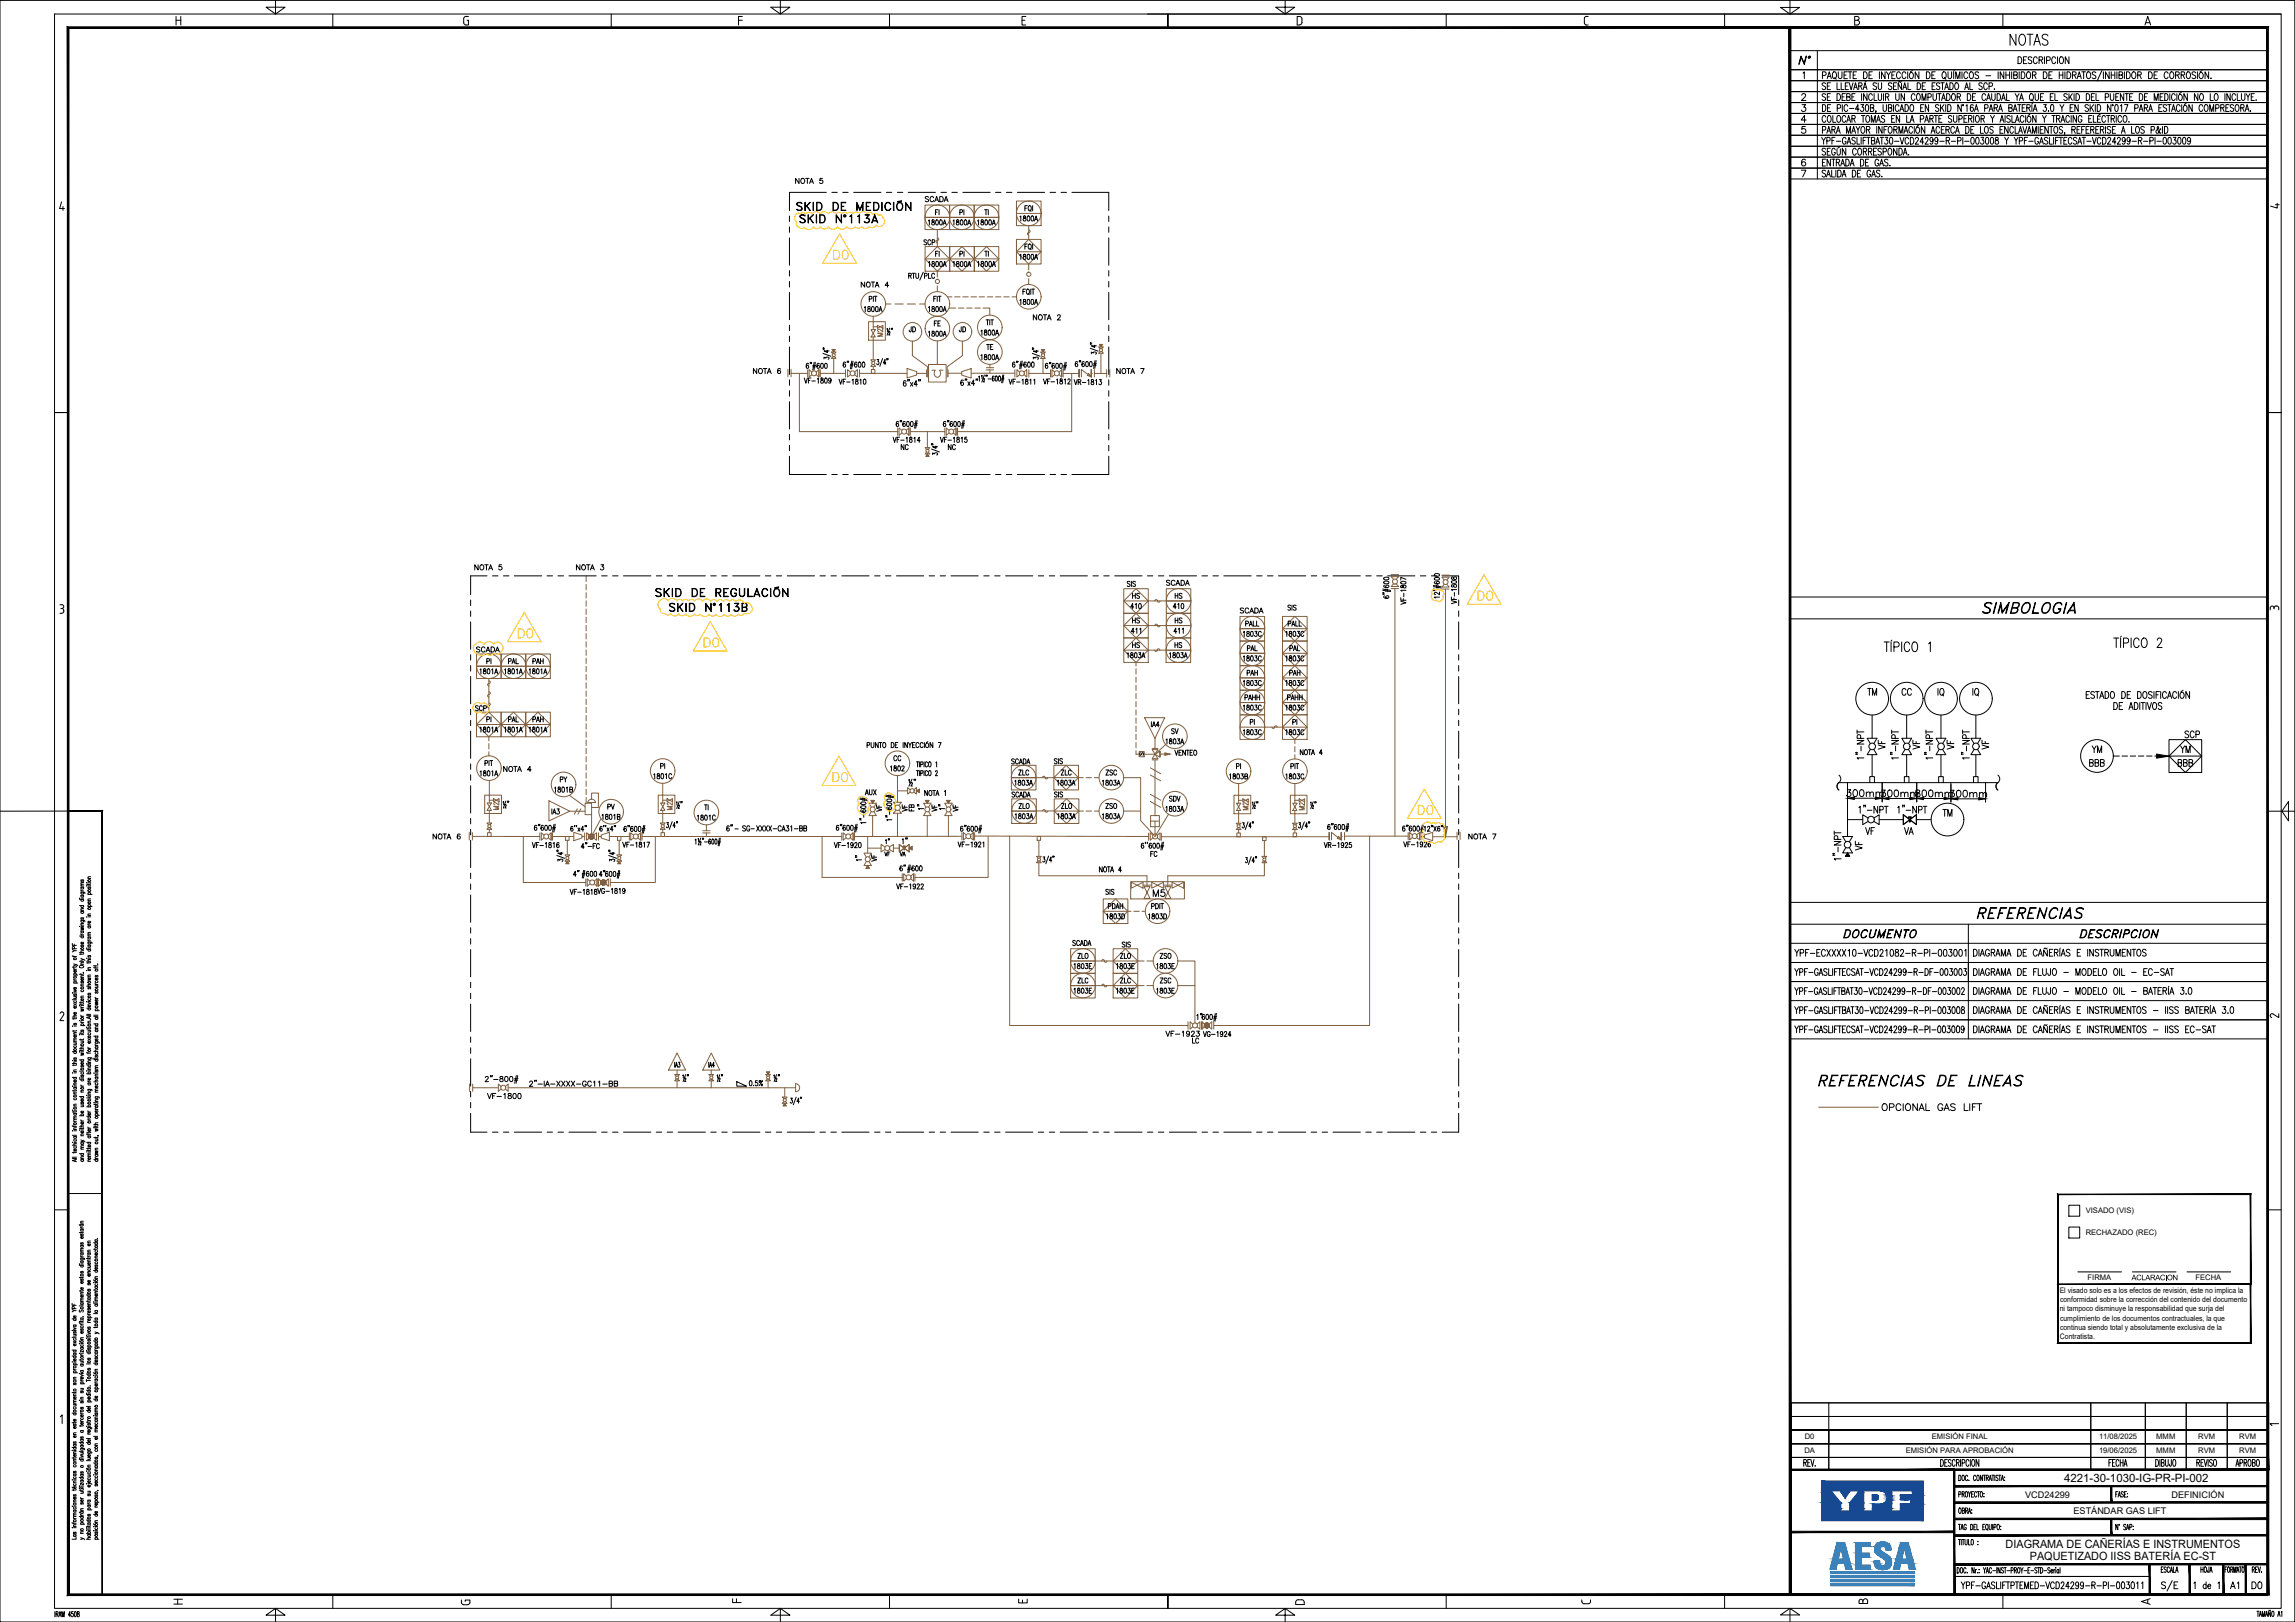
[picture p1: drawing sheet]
<svg xmlns="http://www.w3.org/2000/svg" width="841mm" height="594mm" viewBox="0 0 841 594" stroke-linecap="round" stroke-linejoin="round" font-family="sans-serif">
<defs><g id="words">
<g font-size="4.2">
<text x="756.5" y="542.8">4221-30-1030-IG-PR-PI-002</text>
<text x="735" y="566.8">DIAGRAMA DE CAÑERÍAS E INSTRUMENTOS</text>
<text x="743.8" y="571.3">PAQUETIZADO IISS BATERÍA EC-ST</text>
</g>
<g font-size="3.4">
<text x="742.1" y="548.5">VCD24299</text>
<text x="795.7" y="548.5">DEFINICIÓN</text>
<text x="759.8" y="554.5">ESTÁNDAR GAS LIFT</text>
</g>
<g font-size="2.8">
<text x="764.3" y="444.4">VISADO (VIS)</text>
<text x="764.3" y="452.4">RECHAZADO (REC)</text>
<text x="754.8" y="473.6">El visado solo es a los efectos de revisión, éste no implica la</text>
<text x="765" y="468.9">FIRMA</text>
<text x="781.1" y="468.9">ACLARACION</text>
<text x="804.6" y="468.9">FECHA</text>
<text x="754.9" y="477">conformidad sobre la corrección del contenido del documento</text>
<text x="754.8" y="480.3">ni tampoco disminuye la responsabilidad que surja del</text>
<text x="754.9" y="483.7">cumplimiento de los documentos contractuales, la que</text>
<text x="754.9" y="490.4">Contratista.</text>
<text x="754.9" y="487">continua siendo total y absolutamente exclusiva de la</text>
<text x="661.4" y="527.1">D0</text>
<text x="707.9" y="527.1">EMISIÓN FINAL</text>
<text x="769.2" y="527.1">11/08/2025</text>
<text x="790.2" y="527.1">MMM</text>
<text x="805.6" y="527.1">RVM</text>
<text x="820.6" y="527.1">RVM</text>
<text x="661.2" y="532.3">DA</text>
<text x="698.4" y="532.3">EMISIÓN PARA APROBACIÓN</text>
<text x="769.2" y="532.3">19/06/2025</text>
<text x="790.2" y="532.3">MMM</text>
<text x="805.6" y="532.3">RVM</text>
<text x="820.6" y="532.3">RVM</text>
</g>
</g></defs>
<!-- layer: 1.OPCIONAL GAS LIFT - ETAPA INICIAL -->
<g fill="none" stroke="#7f5f3f" stroke-width=".37">
<path d="M214.8 210.9v2.1M214.8 214.1v1.9M214.8 217.1v1.9M509.8 215.6h2.7M509.8 210.5h2.7M510.7 212.2l-.9-1h2.7l-.9 1M510.7 213.8l-.9 1h2.7l-.9-1M511.2 215.6v90.7M528.4 215.7h2.7M528.4 210.7h2.7M529.3 212.4l-.9-1h2.7l-.9 1M529.3 214l-.9 1h2.7l-.9-1"/>
<path d="M529.7 215.7v90.8M174.6 239.5h9v9h-9zM183.6 239.5h9.1v9h-9.1zM192.7 239.5h9v9h-9zM214.8 220.1v2M214.8 223.1v2M214.8 226v2.1M214.8 229v2.1M214.8 232v2M214.8 235v2M214.8 238.1v1.9M174.6 244h27.1"/>
<path d="M179.2 248.5v12.3M179.2 257.4l.5 .5-.5 .5M179.2 258.4l-.5 .5 .5 .4M179.2 253.4l.5 .5-.9 .7v.5l.4 .2M179.2 249.4l.5 .4-.3 .5-.6 .2v.5l.4 .3M214.8 241.1v1.9M214.8 244.1v2M214.8 247.1v2M214.8 250v2.1M214.8 253v2.1M214.8 256v2M214.8 259.1v1.9"/>
<path d="M174.6 260.8h9v9h-9zM174.6 265.4l4.6-4.6 4.4 4.6-4.4 4.4zM174.6 265.4h27.1M179.2 269.8v1.6M179.2 272.3v2.1M179.2 275.4v1.5M183.6 260.8h9.1v9h-9.1zM183.6 265.4l4.6-4.6 4.5 4.6-4.5 4.4zM192.7 260.8h9v9h-9zM197.1 260.8l4.6 4.6-4.6 4.4-4.4-4.4zM214.8 262.1v1.9M214.8 265.1v2"/>
<path d="M214.8 268.1v2M214.8 271v2.1M214.8 274v2.1M214.8 277v2M214.8 280v2M214.8 283.1v1.9M214.8 286.1v2M214.8 289.1v2M214.8 292.1v2.1"/>
<circle cx="511.2" cy="213" r=".91"/>
<circle cx="529.7" cy="213.2" r=".91"/>
<circle cx="179.2" cy="244" r="4.5"/>
<circle cx="188.2" cy="244" r="4.5"/>
<circle cx="197.2" cy="244" r="4.5"/>
</g>
<!-- layer: 1.OPCIONAL GAS LIFT -->
<g fill="none" stroke="#7f5f3f" stroke-width=".37">
<path d="M339 75.1h9v9h-9zM339 79.6h27M348 75.1h9v9h-9zM357 75.1h9v9h-9zM372.5 73.6h9v9h-9zM372.5 78.2h9M339 90.3h9v9h-9zM343.5 90.3l4.5 4.5-4.5 4.5-4.5-4.5zM343.5 84.1v6.2M343.5 99.3v2.2M343.5 87.1l.5 .5-.2 .4-.7 .3v.5l.4 .2M348 90.3h9v9h-9z"/>
<path d="M352.5 90.3l4.5 4.5-4.5 4.5-4.5-4.5zM357 90.3h9v9h-9zM357 94.8l4.5-4.5 4.5 4.5-4.5 4.5zM366 94.8h-27M372.5 87.7h9v9h-9zM372.5 92.2h9M377 87.7l-4.5 4.5 4.5 4.5 4.5-4.5M377 82.6v5.1M377 96.7v2.2M377 87.7l4.5 4.5M377 84.2l.5 .5-.5 .5M377 85.1l-.5 .5 .5 .5"/>
<path d="M318.3 117.8h6.1v6.8h-6.1zM320 115.8v4.9M320 119.7h1.5M321.5 119.1l1 .6-1 .6zM322.5 119.7l1.1-.6v1.2zM324.5 111.4h2M328 111.4h3M332.5 111.4h3M337 111.4h2M343.5 104.7v2.1M347.2 108.7h1.6M347.8 112.8h2.4"/>
<path d="M349.8 108.7h2M351.2 112.8h2M352.8 108.7h2M354.2 112.8h2M355.8 108.7h2M357.3 112.8h1.9M358.8 108.7h2M360.2 112.8h2.5v2.7M361.8 108.7h2M364.8 108.7h2M367.8 108.7h2M370.8 108.7h1.7"/>
<path d="M377 102v2.2M288.8 135.3v2.7M289.9 136.8h6.1M289.9 135.3v2.7M292.9 136.8v21.3h36.1M296 135.4v2.7M297.5 136.3l-1-.9v2.7l1-.9M299.1 136.3l1-.9v2.7l-1-.9M300.1 135.4v2.7M300.6 136.8h9.2M300.6 135.4v2.7M305 128h1l-.5 .9z"/>
<path d="M305.2 129.6l-.6-.7h1.8l-.6 .7M305.2 130.6l-.6 .6h1.8l-.6-.6M305.5 131.2v5.6M309.8 135.4v2.7M311.6 136.3l-1-.9v2.7l1-.9M313.2 136.3l1-.9v2.7l-1-.9M315 136.8h17.4M315 135.4v2.7M319.2 120.7h1.6l-.8 1.4zM319.3 135.4h1.3v1.4h-1.3zM319.7 132.5l-.6-.7h1.7l-.5 .7M319.7 133.5l-.6 .7h1.7l-.5-.7"/>
<path d="M320 122.1l.8 1.3h-1.6zM320 123.4v8.4M320 134.2v1.2M323.5 122h-1.9l1.9 .6-1.9 .6h1.9M323.5 120.5v1l-.9-.7a.51 .51 0 0 0-.8-.2 .51 .51 0 0 0 0 .8h.3M332.4 135l3.5 1.1v1.2l-3.5 1.1zM334.3 125v5.3l5.6 4v3.8M335.9 136.8h3.7M339.6 135.4v2.6M340.3 133.5h6.4v6.4h-6.4zM343.5 124.9v8.6M344.3 135.6a1.49 1.49 0 0 1 .3 1.7 1.49 1.49 0 0 1-1.4 .8 1.72 1.72 0 0 1-.5-2.5h-1.2"/>
<path d="M345.5 135.6h-1.2M347.4 136.7h5M347.4 135.4v2.6M352.4 136.1l3.5-1.1v3.5l-3.5-1.1zM352.7 125v5.3l-5.6 4v3.8M355.9 136.7h16M361.4 135.5h2.7M361.4 134.7h2.8M362.8 133.4v1.3M362.8 135.5v1.2M371.9 135.4v2.7M373.7 136.3l-1-.9v2.7l1-.9"/>
<path d="M375.2 136.3l1.1-.9v2.7l-1.1-.9M377 136.8h8M377 135.4v2.7M381.7 128h1l-.5 .9zM381.9 129.6l-.6-.7h1.8l-.6 .7M381.9 130.6l-.6 .7h1.8l-.6-.7M382.2 131.3v5.5M385 135.4v2.7M386.5 136.3l-1-.9v2.7l1-.9M388.1 136.3l1-.9v2.7l-1-.9M389.1 135.4v2.7M389.6 136.8h5.9"/>
<path d="M389.6 135.4v2.7M392.7 136.8v21.3h-41.8M395.5 135.4v2.7M396.3 138.1v-2.7l3.6 2.7v-2.7v2.7M399.9 135.4v2.7l-1.5-.6 .5-.7 1 1.3zM399.9 136.8h.1M401.1 136.8h4.5M401.1 135.4v2.7M402.9 126.2h1.1l-.6 .9zM403.1 127.7l-.5-.6h1.7l-.5 .6M403.1 128.7l-.5 .7h1.7l-.5-.7M403.4 129.4v7.4"/>
<path d="M405.6 135.4v2.7M406.7 135.4v2.7M329 156.7v2.7M330.5 157.6l-1-.9v2.7l1-.8M332.1 157.6l1-.9v2.7l-1-.8M333.1 156.7v2.7M333.6 156.7v2.7M333.6 158.1h12.6M339.9 158.1v5.8M346.2 156.7v2.7M347.8 157.6l-1-.9v2.7l1-.8M349.3 157.6l1.1-.9v2.7l-1.1-.8"/>
<path d="M350.4 156.7v2.7M350.9 156.7v2.7M339.6 165.6l-.6 .7h1.7l-.5-.7M339.6 164.6l-.6-.7h1.7l-.5 .7M339.9 166.3l.5 .8h-1.1zM411.8 215.6h9v9h-9zM427.4 215.6h9v9h-9zM411.8 233.7h9v8.9h-9zM411.8 238.1l4.5-4.4 4.5 4.4-4.5 4.5zM411.8 238.1h24.5h-9M411.8 220.1l4.5-4.5 4.5 4.5-4.5 4.5zM411.8 224.6h9v9.1h-9z"/>
<path d="M411.8 229.1l4.5-4.5 4.5 4.5-4.5 4.6zM411.8 220.1h9M411.8 229.1h9M420.9 220.1h15.5h-9M420.9 229.1h15.5h-9M423.1 238.1l.5 .5 .4-.2 .3-.7h.5l.2 .4M423.2 220.1l.2-.4h.5l.3 .6 .4 .3 .5-.5M423.2 229.1l.5-.5 .4 .3 .3 .6h.5l.2-.4M427.3 233.7h9v8.9h-9zM427.4 224.6h9v9.1h-9zM454.4 234.8h9v9h-9zM454.4 225.8h9v9h-9z"/>
<path d="M454.4 239.3h9M454.4 230.3h9M470 234.8h9v9h-9zM470 239.3l4.5-4.5 4.5 4.5-4.5 4.5zM470 225.8h9v9h-9zM470 230.3l4.5-4.5 4.5 4.5-4.5 4.5zM470 239.3h9M470 230.3h9M416.3 242.6v1.3M416.3 244.9v2M416.3 247.9v2.1M416.3 250.9v2"/>
<path d="M416.3 253.9v2M416.3 256.9v2M416.3 259.9v2M454.4 243.8h9v9h-9zM454.4 252.8h9v9h-9zM454.4 248.3h9M454.4 257.3h9M470 243.8h9v9h-9zM470 248.3l4.5-4.5 4.5 4.5-4.5 4.5zM470 252.8h9v9h-9zM470 257.3l4.5-4.5 4.5 4.5-4.5 4.5zM470 248.3h9"/>
<path d="M470 257.3h9M416.3 274.9v1.3h1.1M416.3 262.9v2M416.3 265.9v2M416.3 268.9v2M416.3 271.9v2M417.4 275.3h1.9v1.9h-1.9zM419.4 262.9h7.4l-3.6 7.6zM422.2 274.5h2.1l-2.1 3.4h2.1zM422.2 274.1h2.1M422.2 278.3h2.1M423.2 276.2l1.7-1v2.1z"/>
<path d="M423.2 270.5v3.6M423.2 278.5v20.2M425.2 275.2v2.1M425.4 276.2h3.3M427.2 272.7l-3.9 3.5h-4M454.4 266.3h24.6M454.4 261.8h9v9h-9zM466.1 266.3l.2 .4h.5l.3-.6 .4-.3 .5 .5M470 261.8h9v9h-9zM474.5 261.8l4.5 4.5-4.5 4.5-4.5-4.5zM474.5 270.8v1.6M474.5 273.4v2"/>
<path d="M474.5 276.4v1.6M177.6 291.2h6.2v6.8h-6.2zM178.5 294.1h1.6l-.8 1.4zM179.3 295.5l.8 1.3h-1.6zM179.3 285.9v8.2M179.3 296.8v4.6M179.3 293.1h1.6M180.9 292.5l1 .6-1 .5zM181.9 293.1l1-.6v1.1zM182.8 295.4h-1.9l1.9 .6-1.9 .5h1.9M182.8 293.9v1l-1.1-.9h-.6l-.2 .5 .5 .3M201.2 293.3l7.6 3.8-7.6 3.6z"/>
<path d="M208.7 291.3l5.7 4.2M208.8 297.1h5.6M211.5 296.3l-1 1.9M212.9 296.3l-1.1 1.9M215.7 293.2a1.46 1.46 0 0 1 1.5-.4 1.46 1.46 0 0 1 1 1.1h-2.8zM216.8 294.2h-2.4v4.2h2.4M216.8 292.7v-2.2h2.5v5.3h-2.5M216.8 293.9v12.5M220.2 299.9l-3.5 6.5M241.2 291.2h6.1v6.8h-6.1zM242.1 294.1h1.5l-.7 1.4zM242.9 295.5l.7 1.3h-1.5z"/>
<path d="M242.9 293.1h1.5M242.9 286.9v7.2M242.9 296.8v4.6M244.4 292.5l1 .6-1 .5zM245.4 293.1l1-.6v1.1zM246.4 295.4h-1.9l1.9 .6-1.9 .5h1.9M246.4 293.9v1l-1.5-1-.4 .6 .4 .3M319.2 293.2h1.2l-.6 1zM319.3 297.2l-.9 1.5h2.7l-.8-1.5M319.3 295.7l-.9-1.5h2.7l-.8 1.5M319.8 298.7v7.7M328.4 296.7l-1 1.2h3l-1-1.2"/>
<path d="M328.4 295l-1-1.2h3l-1 1.2M328.9 284.1v9.7M328.9 297.9v8.5M328.9 289.7h3.7M333.5 289.2l-.9-.7v2.3l.9-.7M334.9 289.2l.9-.7v2.3l-.9-.7M335.8 289.7l1.1-.6v1.2zM339.2 293.2h1.2l-.6 1zM339.3 297.2l-.8 1.5h2.7l-.9-1.5M339.3 295.7l-.8-1.5h2.7l-.9 1.5M339.8 298.7v7.7M346.9 293.2h1.2l-.5 1z"/>
<path d="M347.1 297.2l-.9 1.5h2.7l-.9-1.5M347.1 295.7l-.9-1.5h2.7l-.9 1.5M347.6 298.7v7.7M370.6 280.3h9v9h-9zM370.6 284.8h26.4M370.8 292.6h9v9h-9zM370.8 297.1h9M379.8 297h6.5M382 284.8l.3-.4h.4l.3 .7 .4 .2 .5-.5M382.1 297l.5-.5 .4 .3 .3 .6h.5l.2-.4M386.2 280.3h9v9h-9zM386.3 292.6h9.1v9h-9.1z"/>
<path d="M386.3 297.1l4.6-4.5 4.5 4.5-4.5 4.5zM386.3 297.1h10.7M390.7 280.3l4.5 4.5-4.5 4.5-4.5-4.5zM398 284.8h2M398 297.1h2M401 284.8h1.7M401 297.1h1.7M411.7 284.8h6.3v15.7l4.7 5.2M411.7 297.1h6.3M421.6 293.6l3.8 2.1M421.6 290.9l3.8 2.2M421.6 283.9l3.8 2.1"/>
<path d="M421.6 281.2l3.8 2.2M421.6 298.7h3.3v4.1h-3.3zM423.2 298.7h.1M428.2 298.3l-5 8.2v-5.7M452.2 291.3h6.1v6.7h-6.1zM453.1 294.2h1.6l-.8 1.3zM453.9 295.5l.8 1.4h-1.6zM453.9 287v7.2M453.9 296.9v4.6M453.9 293.1h1.6M455.5 292.6l1 .5-1 .6zM456.5 293.1l1-.5v1.1z"/>
<path d="M457.4 295.5h-1.9l1.9 .5-1.9 .6h1.9M457.4 293.9v1.1l-1.5-1-.4 .6 .5 .3M472.9 291.3h6.1v6.7h-6.1zM473.8 294.2h1.5l-.8 1.3zM474.5 295.5l.8 1.4h-1.5zM474.5 293.1h1.6M474.5 287v7.2M474.5 296.9v4.6M476.1 292.6l1 .5-1 .6zM477.1 293.1l1-.5v1.1zM478 295.5h-1.8l1.8 .5-1.8 .6h1.8M478 293.9v1.1l-.9-.8a.51 .51 0 0 0-.7-.1 .51 .51 0 0 0-.1 .7l.3 .1"/>
<path d="M172 304.9v2.8M173.1 306.3l24.7 .1M173.1 304.9v2.8M178.7 305h1.3v1.4h-1.3zM179 302.1l-.6-.7h1.8l-.6 .7M179 303.1l-.6 .7h1.8l-.6-.7M179.3 303.8v1.2M191.8 306.4v16.8h22.9M197.8 305v2.7M199.4 305.9l-1-.9v2.7l1-.9M200.9 305.9l1.1-.9v2.7l-1.1-.9M202 305v2.7"/>
<path d="M202.5 306.4h7.8M202.5 305v2.7M207.3 306.4h1.2v1.4h-1.2zM207.6 314.8l-.5 .6h1.7l-.6-.6M207.6 313.8l-.5-.7h1.7l-.6 .7M207.9 315.4l.5 .9h-1zM207.9 307.8v5.3M210.3 304.9l3 .9v1.1l-3 1zM213.3 306.4h.9M214.2 305v2.7M215 305l1.8 1.4 1.8-1.4v2.7l-1.8-1.3-1.8 1.3zM219.3 306.4h1"/>
<path d="M219.3 305v2.7M220.3 305.8l3-.9v3l-3-1zM223.3 306.4h7.3M226.3 306.4h1.2v1.4h-1.2zM226.6 314.8l-.6 .6h1.8l-.6-.6M226.6 313.8l-.6-.7h1.8l-.6 .7M226.9 315.4l.5 .9h-1zM226.9 307.8v5.3M230.6 305v2.7M232.2 305.9l-1.1-.9v2.7l1.1-.9M233.7 305.9l1.1-.9v2.7l-1.1-.9M234.8 305v2.7"/>
<path d="M235.3 306.4h73.2M235.3 305v2.7M240.2 306.4v16.8h-16.6M242.2 305h1.3v1.4h-1.3zM242.6 302.1l-.6-.7h1.8l-.6 .7M242.6 303.1l-.6 .7h1.8l-.6-.7M242.9 303.8v1.2M257.5 304.3h2.7M257.5 305.1h2.7M258.9 302.1v2.2M258.9 305.1v1.3M301.2 306.4v15h29.4"/>
<path d="M308.5 305v2.7M310 305.9l-1-.9v2.7l1-.9M311.6 305.9l1-.9v2.7l-1-.9M312.6 305v2.7M313.1 305v2.7M317.5 314l-.9-1.5h2.7l-.9 1.5M317.5 315.5l-.9 1.5h2.7l-.9-1.5M318 317l.6 1h-1.2zM318 306.4v6.1M318 310.7h4.9M324.4 310.2l-1.5-.9v2.7l1.5-.9M325.9 310.2l1.5-.9v2.7l-1.5-.9"/>
<path d="M327.4 310.7h2.2M331 309.9h.7l-.4 1.3zM331.1 310.5l-1.5-1.2v2.7l1.6-1.3M331.6 310.5l1.6-1.2v2.7l-1.7-1.3M333.2 310.7l1-.7v1.2zM352.5 306.3l-39.4 .1M352.5 304.9v2.8M354.1 305.8l-1-.9v2.8l1-.9M355.6 305.8l1.1-.9v2.8l-1.1-.9M356.7 304.9v2.8M357.2 306.2l63.7 .2M357.2 304.9v2.8"/>
<path d="M362.1 306.4v15h-26.8M370 306.3v69.3h65.4M380.1 306.4h1.2v1.4h-1.2zM380.4 314.3l-.5-.6h1.7l-.6 .6M380.4 315.3l-.5 .7h1.7l-.6-.7M380.7 316v4.8h39.6v4M380.7 307.8v5.9M420.9 305.1v2.7M421.6 300.8h3.3M422.5 305.9l-1-.9v2.7l1-.9M424.1 305.9l1-.9v2.7l-1-.9M425.6 306.5h61.5"/>
<path d="M425.6 305.1v2.7M453.3 305.1h1.2v1.4h-1.2zM453.6 302.2l-.6-.7h1.8l-.6 .7M453.6 303.2l-.6 .6h1.8l-.6-.6M453.9 303.8v1.3M462.7 306.5h1.3v1.4h-1.3zM463 314.3l-.6-.6h1.8l-.6 .6M463 315.3l-.6 .7h1.8l-.6-.7M463.3 307.9h.1M463.3 316v4.8h-35.4v4M463.3 307.9v5.8M473.9 305.1h1.2v1.4h-1.2z"/>
<path d="M474.2 302.2l-.6-.7h1.8l-.6 .7M474.2 303.2l-.6 .6h1.8l-.6-.6M474.5 303.8v1.3M487.1 304.9v2.7M487.9 307.6v-2.7l3.6 2.7v-2.7v2.7M491.5 304.9v2.7l-1.4-.6 .5-.7 .9 1.3zM491.5 306.4h.1M492.7 304.9v2.7M492.7 306.3h23.3M501.9 306.3v69.3h-57.1M516 304.9v2.7M517.6 305.8l-1-.9v2.7l1-.9"/>
<path d="M519.1 305.8l1.1-.9v2.7l-1.1-.9M520.2 304.9v2.7M520.7 306.5h1.3M520.7 304.9v2.7M522 305.8l3-.9v3l-3-1zM525 306.5h9M534 304.8v2.7M535.1 304.8v2.7M214.7 321.9v2.7M216.2 322.8l-1-.9v2.7l1-.9M217.8 322.8l1-.9v2.7l-1-.9M218.8 321.9v2.7"/>
<path d="M219.3 321.9v2.7M220.3 322.8l-1-.9v2.7l1-.9M221.9 322.8l1-.9v2.7l-1-.9M223.6 321.9v2.7M330.6 320v2.7M332.2 320.9l-1-.9v2.7l1-.9M333.7 320.9l1.1-.9v2.7l-1.1-.9M334.8 320v2.7M335.3 320v2.7M404.3 329.2h9v9.1h-9zM404.3 333.8l4.5-4.6 4.5 4.6-4.5 4.5zM404.3 333.8h10.2"/>
<path d="M414.4 322.9h19.6v6.3h-19.6zM414.6 323.1v2.2l4.3-2.2v2.2zM415.5 333.8h2M418.5 333.8h1.2M418.9 324.2h3.2M419.3 324.8h2.1l-2.1 4.3h2.1zM422.1 323.1v2.2l4.2-2.2v2.2zM426.3 324.2h3.2M426.9 324.8h2.1l-2.1 4.3h2.1zM429.5 323.1v2.2l4.3-2.2v2.2zM392.3 356.5h9.1v9h-9.1zM392.3 347.5h9.1v9h-9.1z"/>
<path d="M392.3 352h27M403.7 352l.3-.5h.5l.2 .7 .5 .2 .4-.4M407.9 356.5h9v9h-9zM407.9 347.5h9v9h-9zM407.9 352l4.5-4.5 4.5 4.5-4.5 4.5zM420.3 352h2.3M431.6 352h6.3v22.7M392.3 361h27M403.7 361l.5-.5 .4 .2 .3 .7h.5l.2-.4M407.9 361l4.5-4.5 4.5 4.5-4.5 4.5zM420.3 361h2.3M431.6 361h6.3"/>
<path d="M435.4 374.2v2.8M437.1 375.1l-1-.9v2.8l1-.9M438.7 375.1l1-.9v2.8l-1-.9M440.4 374.2v2.8M441.5 375.1l-1.1-.9v2.8l1.1-.9M443 375.1l1.1-.9v2.8l-1.1-.9M444.8 374.2v2.8M172.1 397.1v2.6M173.2 398.4h9.4M173.2 397.1v2.6M183.6 397.9l-1-.8v2.6l1-.9M185.2 397.9l1-.8v2.6l-1-.9"/>
<path d="M186.2 398.4h105.3M247.8 394.2l-.6-.7h1.8l-.6 .7M247.8 395.2l-.6 .7h1.8l-.6-.7M248.1 385.7l3.1 6.2h-6.2zM248.1 391.9v1.6M248.1 395.9v2.5M260.3 394.2l-.5-.7h1.7l-.6 .7M260.3 395.2l-.5 .7h1.7l-.6-.7M260.6 385.7l3.2 6.2h-6.3zM260.6 391.9v1.6M260.6 395.9v2.5M280.9 392.6h1.1l-.5 .9z"/>
<path d="M281.2 394.2l-.6-.7h1.7l-.5 .7M281.2 395.2l-.6 .7h1.7l-.5-.7M281.5 395.9v2.5M287.6 398.4v3.4M291.5 396.9v3M291.6 396.9a1.46 1.46 0 0 1 1.4 1.5 1.46 1.46 0 0 1-1.4 1.5M287.3 403.5l-.6 .6h1.7l-.5-.6M287.3 402.5l-.6-.7h1.7l-.5 .7M287.6 404.1l.5 .9h-1.1zM666.5 405.5h21.8"/>
<circle cx="343.5" cy="79.6" r="4.5"/>
<circle cx="352.5" cy="79.6" r="4.5"/>
<circle cx="361.5" cy="79.6" r="4.5"/>
<circle cx="377" cy="78.1" r="4.5"/>
<circle cx="320" cy="111.3" r="4.5"/>
<circle cx="343.5" cy="111.3" r="4.5"/>
<circle cx="343.5" cy="103.1" r=".78"/>
<circle cx="362.7" cy="119.9" r="4.5"/>
<circle cx="377" cy="108.7" r="4.5"/>
<circle cx="377" cy="100.4" r=".78"/>
<circle cx="298.3" cy="136.7" r=".91"/>
<circle cx="305.5" cy="130.1" r=".57"/>
<circle cx="312.4" cy="136.7" r=".91"/>
<circle cx="320" cy="133" r=".57"/>
<circle cx="334.4" cy="121.5" r="3.4"/>
<circle cx="343.5" cy="120.3" r="4.5"/>
<circle cx="352.7" cy="121.5" r="3.4"/>
<circle cx="362.7" cy="128.9" r="4.5"/>
<circle cx="374.5" cy="136.7" r=".91"/>
<circle cx="382.2" cy="130.1" r=".57"/>
<circle cx="387.3" cy="136.7" r=".91"/>
<circle cx="403.5" cy="128.2" r=".57"/>
<circle cx="331.3" cy="158.1" r=".91"/>
<circle cx="348.6" cy="158.1" r=".91"/>
<circle cx="339.9" cy="165.1" r=".57"/>
<circle cx="431.9" cy="238.1" r="4.5"/>
<circle cx="431.9" cy="229.1" r="4.5"/>
<circle cx="431.9" cy="220.1" r="4.5"/>
<circle cx="459" cy="239.3" r="4.5"/>
<circle cx="459" cy="230.2" r="4.5"/>
<circle cx="459" cy="248.3" r="4.5"/>
<circle cx="459" cy="257.3" r="4.5"/>
<circle cx="328.9" cy="279.6" r="4.5"/>
<circle cx="430.6" cy="269.7" r="4.5"/>
<circle cx="459" cy="266.3" r="4.5"/>
<circle cx="179.2" cy="281.3" r="4.5"/>
<circle cx="206.5" cy="287.3" r="4.5"/>
<circle cx="224" cy="297.3" r="4.5"/>
<circle cx="242.8" cy="282.4" r="4.5"/>
<circle cx="258.8" cy="297.6" r="4.5"/>
<circle cx="319.8" cy="296.5" r=".91"/>
<circle cx="328.9" cy="295.9" r=".99"/>
<circle cx="334.2" cy="289.6" r=".78"/>
<circle cx="339.8" cy="296.5" r=".91"/>
<circle cx="347.6" cy="296.5" r=".91"/>
<circle cx="375.1" cy="284.8" r="4.5"/>
<circle cx="375.3" cy="297" r="4.5"/>
<circle cx="407.3" cy="297" r="4.5"/>
<circle cx="407.3" cy="284.8" r="4.5"/>
<circle cx="430.6" cy="294.4" r="4.5"/>
<circle cx="453.9" cy="282.5" r="4.5"/>
<circle cx="474.5" cy="282.5" r="4.5"/>
<circle cx="179.3" cy="302.6" r=".57"/>
<circle cx="200.2" cy="306.4" r=".91"/>
<circle cx="207.9" cy="314.3" r=".57"/>
<circle cx="216.7" cy="306.4" r=".91"/>
<circle cx="226.9" cy="314.3" r=".57"/>
<circle cx="233" cy="306.4" r=".91"/>
<circle cx="242.9" cy="302.6" r=".57"/>
<circle cx="310.8" cy="306.4" r=".91"/>
<circle cx="318" cy="314.7" r=".91"/>
<circle cx="325.1" cy="310.6" r=".91"/>
<circle cx="354.9" cy="306.3" r=".91"/>
<circle cx="380.7" cy="314.8" r=".57"/>
<circle cx="423.3" cy="306.4" r=".91"/>
<circle cx="453.9" cy="302.6" r=".57"/>
<circle cx="463.4" cy="314.8" r=".57"/>
<circle cx="474.5" cy="302.6" r=".57"/>
<circle cx="518.4" cy="306.2" r=".91"/>
<circle cx="217" cy="323.2" r=".91"/>
<circle cx="221.1" cy="323.2" r=".91"/>
<circle cx="333" cy="321.3" r=".91"/>
<circle cx="424.2" cy="333.7" r="4.5"/>
<circle cx="396.9" cy="352" r="4.5"/>
<circle cx="427.1" cy="352" r="4.5"/>
<circle cx="396.9" cy="361" r="4.5"/>
<circle cx="427.1" cy="361" r="4.5"/>
<circle cx="437.9" cy="375.6" r=".91"/>
<circle cx="442.3" cy="375.6" r=".91"/>
<circle cx="184.4" cy="398.4" r=".91"/>
<circle cx="248.1" cy="394.7" r=".57"/>
<circle cx="260.7" cy="394.7" r=".57"/>
<circle cx="281.5" cy="394.7" r=".57"/>
<circle cx="287.6" cy="402.9" r=".57"/>
</g>
<!-- layer: TEXTO -->
<g fill="none" stroke="#000" stroke-width=".37">
<path d="M738.8 12.5v4.1l-2.2-4.1v4.1M740.4 12.8l.3-.3a1.94 1.94 0 0 1 1.4 3.1 1.06 1.06 0 0 1-1.1 1 1.06 1.06 0 0 1-1-1l-.2-1.5zM742.9 12.5h2.1M743.9 12.5v4.1M745.3 16.6l1.2-4.1 1.2 4.1M745.7 15.2h1.6M750.5 13.1a1.07 1.07 0 0 0-1.4-.6 1.07 1.07 0 0 0-.6 1.4l1.7 .9a1.1 1.1 0 0 1-.2 1.7 1.1 1.1 0 0 1-1.6-.5M739.5 20.8a1.26 1.26 0 0 1 1.4 1.2 1.26 1.26 0 0 1-1.4 1.3zM741.5 22h.8M742.7 20.8h-1.2v2.5h1.2M744.6 21.2l-.5-.4-.7 .1-.1 .7 1.1 .6 .2 .8-.5 .3-.9-.3M746.5 21.4a.73 .73 0 0 0-.9-.6 .73 .73 0 0 0-.4 1v.6a.72 .72 0 0 0 .5 .9 .72 .72 0 0 0 .8-.6"/>
<path d="M747.2 22l1.2-.1 .2-.4-.2-.6-1.2-.1v2.5M747.9 22l.7 1.3M749.2 20.8v2.5M750 22.1l1.2-.2v-.8l-1.2-.3v2.5M753.3 21.4a.75 .75 0 0 0-.9-.6 .75 .75 0 0 0-.5 1v.6a.74 .74 0 0 0 .5 .9 .74 .74 0 0 0 .9-.6M754 20.8v2.5M755.1 20.9l.1-.1a1.28 1.28 0 0 1 1 1.2 1.28 1.28 0 0 1-1 1.3 1.67 1.67 0 0 1-.1-2.4zM758.2 20.8v2.5l-1.4-2.5v2.5M373.7 79.4l.4-.3v1.9M375.1 79.2v.5a.66 .66 0 0 1 .8 .4 .66 .66 0 0 1-.3 .9 .59 .59 0 0 1-.7-.7 .59 .59 0 0 1 .8-.5l.1-.6zM375.6 76.3h.5M376.5 75.3h-.9v1.9"/>
<path d="M376.6 79.2l.2-.1a1.02 1.02 0 0 1 .6 .9 1.02 1.02 0 0 1-.6 1l-.4-.8zM377.1 75.5l.1-.2a.92 .92 0 0 1 .8 1 .92 .92 0 0 1-.9 .8l-.3-.6zM377.4 76.8l.5 .6M378 79.2l.2-.1a1.06 1.06 0 0 1 0 1.9l-.3-.4zM378.4 75.3v1.9M373.7 93.5l.4-.4v1.9M375.1 93.2v.5a.69 .69 0 0 1 .8 .5 .69 .69 0 0 1-.3 .8 .61 .61 0 0 1-.7-.6 .61 .61 0 0 1 .8-.6l.1-.6zM375.6 90.3h.5M376.5 89.4h-.9v1.8M376.6 93.2l.2-.1a1.02 1.02 0 0 1 .6 1 1.02 1.02 0 0 1-.6 .9l-.4-.8zM377.1 89.5l.1-.1a.89 .89 0 0 1 .8 .9 .89 .89 0 0 1-.9 .9l-.3-.6zM377.4 90.9l.5 .6"/>
<path d="M378 93.2l.2-.1a1.06 1.06 0 0 1 0 1.9l-.3-.4zM378.4 89.4v1.8M379.1 95l.6-1.9 .5 1.9M379.1 81l.6-1.9 .5 1.9M379.3 94.4h.7M379.3 80.4h.7M333.9 119.7l-.1 1.7-.5 .1-.1-.6M334.5 119.7a.94 .94 0 0 1 1 .9 .94 .94 0 0 1-1 1zM340.2 112.6l.4-.3v1.8M341.6 112.4v.5a.66 .66 0 0 1 .8 .4 .66 .66 0 0 1-.3 .8 .59 .59 0 0 1-.7-.6 .59 .59 0 0 1 .8-.5l.1-.6zM342.2 109.4h.6M342.4 118.4h.6"/>
<path d="M343.1 108.5h-.9v1.9M343.1 112.4l.2-.1a1.02 1.02 0 0 1 .6 .9 1.02 1.02 0 0 1-.6 .9l-.4-.8zM343.3 117.5h-.9v1.9M343.5 108.5v1.9M343.7 118.4h.6M343.8 108.5h1M344.3 108.5v1.9M344.6 112.4l.2-.1a1.06 1.06 0 0 1 0 1.8l-.4-.3zM344.6 117.5h-.9v1.9h.9M345.6 114.1l.6-1.8 .6 1.8M345.8 113.5h.7M352.3 119.7l-.2 1.8h-.4l-.2-.6"/>
<path d="M352.8 119.7a.93 .93 0 0 1 1 .9 .93 .93 0 0 1-1 1zM361.4 117.2h1M361.9 117.2v1.8M362.7 117.2v1.8M363.1 117.2h1M363.6 117.2v1.8M373.7 110l.4-.3v1.8M374.9 106.8h.6M375.1 109.7v.6a.69 .69 0 0 1 .8 .4 .69 .69 0 0 1-.3 .8 .59 .59 0 0 1-.7-.6 .59 .59 0 0 1 .8-.5l.1-.7zM375.8 105.9h-.9v1.9M376.4 106l.1-.1a.98 .98 0 0 1 .8 .9 .98 .98 0 0 1-.8 1 1.28 1.28 0 0 1-.1-1.8zM376.6 109.7h.2a1.02 1.02 0 0 1 .6 .9 1.02 1.02 0 0 1-.6 .9l-.4-.8z"/>
<path d="M376.7 107.4l.5 .6M377.7 105.9v1.9M378 109.7h.2a1.06 1.06 0 0 1 0 1.8l-.3-.3zM378.1 105.9h1M378.6 105.9v1.9M379.1 111.5l.6-1.8 .5 1.8M379.3 110.9h.7M294.7 138.4l.6 1.9 .6-1.9M296.2 139.4h.6M296.3 133.3l-.1-.1a.91 .91 0 0 0-.9 .7 .91 .91 0 0 0 .6 1 .55 .55 0 0 0 .5-.6 .55 .55 0 0 0-.7-.4l-.3 .4M297 132.8l-.1 .4M297.2 138.4h-1v1.9"/>
<path d="M297.4 132.8l-.1 .4M297.5 139.5h1.3M297.8 134.4h1M297.9 133.9h1M298.4 132.7l-.5 2.9M298.8 132.7l-.5 2.9M299.5 138.8l.4-.4v1.9M300.2 133.3l-.3-.2a1.08 1.08 0 0 0 0 1.8 .55 .55 0 0 0 .4-.7 .55 .55 0 0 0-.7-.3l-.2 .4M300.9 138.6v.5a.69 .69 0 0 1 .8 .4 .69 .69 0 0 1-.3 .8 .65 .65 0 0 1-.7-.7 .65 .65 0 0 1 .9-.5v-.5zM300.9 133.2l.3-.1a1.06 1.06 0 0 1 0 1.8l-.4-.4zM301.6 129.4l2.9 1.1M301.7 127.8l.4 .1"/>
<path d="M301.7 127.4l.4 .2M302 131.5v-.7l.7 .4a.51 .51 0 0 1 .7-.5 .51 .51 0 0 1 .1 .9M302.4 133.2l.2-.1a1.06 1.06 0 0 1 0 1.8l-.4-.4zM302.4 138.6l.2-.2a1.09 1.09 0 0 1 0 1.9l-.4-.3zM303.2 128.3v.8l-1.2-.6h1.8M304.5 139.1l-.2 .4a.5 .5 0 0 1-.7-.5 .5 .5 0 0 1 .9-.3l-.2 1.6h-.3l-.3-.2M332 139.7l-.3-.3a1.15 1.15 0 0 0-.1 2 .59 .59 0 0 0 .5-.8 .59 .59 0 0 0-1-.1l-.1 .3M332.8 139.1l-.2 .5M333.2 139.1l-.1 .5M336.8 139.1l-.2 .5M337.2 139.1l-.1 .5M340.2 121.6l.4-.3v1.9"/>
<path d="M341.6 121.4v.5a.69 .69 0 0 1 .8 .4 .69 .69 0 0 1-.3 .9 .59 .59 0 0 1-.7-.7 .59 .59 0 0 1 .8-.5l.1-.6zM343.1 121.4l.2-.1a1.02 1.02 0 0 1 .6 .9 1.02 1.02 0 0 1-.6 1l-.4-.8zM344.6 121.4l.2-.1a1.06 1.06 0 0 1 0 1.9l-.4-.4zM345.6 123.2l.6-1.9 .6 1.9M345.8 122.5h.7M353 139.5l-.3-.3a1.16 1.16 0 0 0-.1 2 .59 .59 0 0 0 .5-.7 .59 .59 0 0 0-.8-.4l-.2 .4M353.8 138.9l-.1 .4M354.3 138.9l-.2 .4M354.7 139.8l.8 1.4M355.5 139.8l-.8 1.4M357.8 138.9l-.2 .4M358.3 138.9l-.2 .4"/>
<path d="M358.6 138.1l.3-.4v1.9M359.5 130.3l.3-.4v1.9M359.5 121.3l.3-.4v1.9M359.7 137.7l.2-.2v1.2M360.3 139l.2-.4 .3 .1-.5 1.2h.5M360.7 137.3l-.9 2.7M360.8 130v.5a.67 .67 0 0 1 .8 .4 .67 .67 0 0 1-.3 .9 .59 .59 0 0 1-.7-.7 .59 .59 0 0 1 .8-.5l.1-.6zM360.8 121v.5a.66 .66 0 0 1 .9 .5 .66 .66 0 0 1-.7 .8 .69 .69 0 0 1-.3-.9 .69 .69 0 0 1 .8-.4v-.5zM361.4 137.5l-.1 .4M361.6 126.2h1M361.7 137.5v.4M362.1 126.2v1.8"/>
<path d="M362.1 138.8h1M362.3 130l.2-.1a1.06 1.06 0 0 1 0 1.9l-.3-.4zM362.3 121l.2-.1a1.09 1.09 0 0 1 0 1.9l-.3-.4zM362.9 127.1h.6M363.8 130a.92 .92 0 0 1 .9 .7 .92 .92 0 0 1-.6 1.1l-.5-.4zM363.8 121a.94 .94 0 0 1 .9 .7 .94 .94 0 0 1-.6 1.1l-.3-.1-.3-.7zM363.9 126.2h-1v1.8h1M364.3 138l-.1-.2a.93 .93 0 0 0-.8 .8 .93 .93 0 0 0 .5 1 .54 .54 0 0 0 .5-.6 .54 .54 0 0 0-.6-.5l-.2 .5M364.8 131.8l.6-1.9 .6 1.9M364.8 122.8l.6-1.9 .6 1.9M364.9 137.8l.1-.1a1.15 1.15 0 0 1 0 1.9l-.3-.8zM365 131.2h.8"/>
<path d="M365 122.1h.8M366.1 137.8l.1-.1a1.15 1.15 0 0 1 0 1.9l-.3-.4zM367 139.1h.8M367.1 138.5h.8M367.5 137.3l-.4 2.9M367.8 137.3l-.3 2.9M393.6 139l.6 1.9 .6-1.9M394.9 132.7l-.1-.2a.92 .92 0 0 0-.9 .7 .92 .92 0 0 0 .6 1.1 .51 .51 0 0 0 .5-.7 .51 .51 0 0 0-.9-.2l-.1 .3M395.1 139.9l.9-.1v-.7l-.9-.1v1.9M395.6 132.2l-.1 .4M395.6 139.9l.5 1M396 132.2l-.1 .4"/>
<path d="M397.3 132.7l-.3-.3a1.1 1.1 0 0 0 0 1.9 .54 .54 0 0 0 .4-.8 .54 .54 0 0 0-.9-.1v.3M398.1 132.5l.2-.1a1.06 1.06 0 0 1 0 1.9l-.4-.3zM398.6 139.4l.4-.4v1.9M399.5 132.5l.2-.1a1.06 1.06 0 0 1 0 1.9l-.5-.8zM399.5 127.6l2.9 1M399.6 126h.5M399.6 125.6l.5 .1M399.9 129.6v-.6l.7 .3a.52 .52 0 0 1 .7-.4 .52 .52 0 0 1 .3 .7l-.2 .1M400 139.1v.6a.67 .67 0 0 1 .8 .4 .67 .67 0 0 1-.3 .8 .59 .59 0 0 1-.7-.6 .59 .59 0 0 1 .8-.5l.1-.7zM400.7 133.8h1M400.8 133.2h1M401.2 126.4v.9l-1.3-.6h1.9"/>
<path d="M401.3 132.1l-.5 2.8M401.5 139.4l.3-.4v1.9M401.7 132.1l-.5 2.8M402.8 139h.8l-.4 .8a.54 .54 0 0 1 .5 .8 .54 .54 0 0 1-1 0M333.6 140.1l.9 1.3M334.5 140.1l-.9 1.3M336.2 140.8h-1.2l.7-1.4v2M357.2 140.5h-1.2l.8-1.3v2M396.6 140.1h1.3M414.1 213.2l-.4-.3-.5 .1v.6l.8 .5 .1 .4-.4 .3-.6-.3M414.6 212.9v1.9M416.1 213.2l-.3-.3-.7 .3 .1 .4 .8 .4v.7l-.5 .1-.4-.3"/>
<path d="M428.7 212.8l-.5-.3-.8 .3 .2 .4 1 .5 .1 .4-.5 .3-.8-.3M430.6 213a.77 .77 0 0 0-1.1-.4 .77 .77 0 0 0-.3 1.1 .69 .69 0 0 0 .6 .7 .69 .69 0 0 0 .8-.5M430.9 214.4l.7-1.9 .8 1.9M431.2 213.8h.9M432.8 212.5a1.01 1.01 0 0 1 1.2 .5 1.01 1.01 0 0 1-.3 1.3l-.9 .1zM434.4 214.4l.7-1.9 .7 1.9M434.7 213.8h.9M455.7 222.9l-.4-.2-.8 .2 .2 .5 .9 .4 .1 .5-.4 .3-.8-.3M457.6 223.1a.75 .75 0 0 0-1.1-.3 .75 .75 0 0 0-.2 1 .68 .68 0 0 0 .5 .8 .68 .68 0 0 0 .8-.5M458 224.6l.7-1.9 .7 1.9M458.2 223.9h.9M459.8 222.7h.7a.99 .99 0 0 1 .6 .9 .99 .99 0 0 1-.6 1h-.7z"/>
<path d="M461.4 224.6l.8-1.9 .7 1.9M461.7 223.9h.9M472.9 221.9l-.3-.3-.6 .3v.4l.9 .7-.3 .5-.6-.3M473.5 221.6v1.9M475 221.9l-.4-.3-.6 .3 .1 .4 .9 .7-.4 .5-.6-.3M690.5 235.1h1.8M691.4 235.1v3.5M693 235.1v3.5M693.3 234.5l-.3 .3M694.1 237l1.6-.2 .3-.5-.3-1-1.6-.2v3.5M696.9 235.1v3.5M699.8 236a1.02 1.02 0 0 0-1.2-.9 1.02 1.02 0 0 0-.8 1.3v.9a1.03 1.03 0 0 0 .7 1.3 1.03 1.03 0 0 0 1.3-.8"/>
<path d="M701.1 235.3l.3-.2a1.67 1.67 0 0 1 1.2 2.7 1.03 1.03 0 0 1-1.3 .8 1.03 1.03 0 0 1-.7-1.3v-.9zM706.8 235.8l.6-.7v3.5M774.6 233.7h1.8M775.5 233.7v3.5M777.1 233.7v3.5M777.4 233l-.3 .4M778.2 235.5h1.2a.94 .94 0 0 0 .7-.9 .94 .94 0 0 0-.7-.9h-1.2v3.5M781 233.7v3.5M783.9 234.5a.92 .92 0 0 0-1.5-.6 2.27 2.27 0 0 0 .3 3.3 .98 .98 0 0 0 1.2-.8M785.2 233.9l.3-.2a1.86 1.86 0 0 1 1.1 3l-.6 .5a1.85 1.85 0 0 1-1.4-1.4 1.85 1.85 0 0 1 .6-1.9zM790.6 234.5l.5-.8h.5l.4 .3a1.13 1.13 0 0 1-.2 1.5l-1.4 1.7h1.9M684.4 252.2h1.3"/>
<path d="M685 252.2v2.4M686.2 254.6v-2.4l.7 2.4 .8-2.4v2.4M698.5 252.7a.75 .75 0 0 0-1-.5 .75 .75 0 0 0-.5 .9v.6a.74 .74 0 0 0 .6 .9 .74 .74 0 0 0 .9-.5M700.4 252.7a.75 .75 0 0 0-.9-.5 .75 .75 0 0 0-.5 .9v.6a.74 .74 0 0 0 .6 .9 .74 .74 0 0 0 .8-.5M710.2 252.2v2.4M711.2 252.3l.2-.1a1.28 1.28 0 0 1 1 1.2 1.28 1.28 0 0 1-1 1.2 1.67 1.67 0 0 1-.2-2.3zM711.7 254.2l.6 .7M723 252.2v2.4M724 252.3l.2-.1a1.29 1.29 0 0 1 1 1.2 1.29 1.29 0 0 1-1 1.2 1.62 1.62 0 0 1-.2-2.3zM724.5 254.2l.5 .7M764.5 254.5h.8M765.7 253.3h-1.2v2.5h1.2"/>
<path d="M767.5 253.6l-.5-.3-.8 .3 .1 .5 1.2 1a.72 .72 0 0 1-.5 .7 .72 .72 0 0 1-.8-.3M767.9 253.3h1.3M768.6 253.3v2.5M769.5 255.8l.7-2.5 .8 2.5M769.7 254.9h1M771.4 253.3a1.25 1.25 0 0 1 1.4 1.2 1.25 1.25 0 0 1-1.4 1.3zM773.5 253.6l.4-.3a1.28 1.28 0 0 1 1 1.2 1.28 1.28 0 0 1-1 1.3l-.6-.9zM774.6 257.3a1.28 1.28 0 0 1 1.4 1.3 1.28 1.28 0 0 1-1.4 1.3zM776.6 258.5h.8M777.5 253.3a1.25 1.25 0 0 1 1.4 1.2 1.25 1.25 0 0 1-1.4 1.3zM777.9 257.3h-1.3v2.6h1.3M779.5 254.5h.8"/>
<path d="M780.2 259.9l.7-2.6 .8 2.6M780.4 259h1M780.8 253.3h-1.3v2.5h1.3M782.2 257.3a1.27 1.27 0 0 1 1.3 1.3 1.27 1.27 0 0 1-1.3 1.3zM783.3 253.3a1.25 1.25 0 0 1 1.4 1.2 1.25 1.25 0 0 1-1.4 1.3zM784.1 257.3v2.6M784.6 257.3h1.4M785.3 257.3v2.6M785.4 253.6l.4-.3a1.28 1.28 0 0 1 1 1.2 1.28 1.28 0 0 1-1 1.3l-.6-.9zM786.4 257.3v2.6M786.9 257.3l.8 2.6 .7-2.6M788.7 253.6l-.5-.3-.9 .3 .2 .7 1.2 .8v.4l-.5 .3-.9-.3"/>
<path d="M789.2 257.4l.2-.1a1.32 1.32 0 0 1 1 1.3 1.32 1.32 0 0 1-1 1.3 1.68 1.68 0 0 1-.2-2.5zM789.3 253.3v2.5M790.1 254.5h.8M791.3 253.3h-1.2v2.5M791.8 253.3v2.5M792.2 257.7l-.4-.4-.9 .4 .2 .6 1 .6a.61 .61 0 0 1-.3 1l-.9-.4M793.9 253.9a.75 .75 0 0 0-.9-.6 .75 .75 0 0 0-.5 1v.6a.74 .74 0 0 0 .5 .9 .74 .74 0 0 0 .9-.6M794.3 255.8l.8-2.5 .7 2.5M794.6 254.9h.9M797.6 253.9a.73 .73 0 0 0-.9-.6 .73 .73 0 0 0-.5 1v.6a.72 .72 0 0 0 .5 .9 .72 .72 0 0 0 .9-.6M798.3 253.3v2.5M799.3 253.6l.1-.1a1.13 1.13 0 0 1 1 1.2 1.13 1.13 0 0 1-1 1.1 1.43 1.43 0 0 1-.1-2.2z"/>
<path d="M800 252.8l-.7 .5M802.4 253.3v2.5l-1.4-2.5v2.5M177.7 279.5h.9v-.8l-.9-.1v1.8M179.2 278.6v1.8M179.6 278.6h1M180 278.6l.1 1.8M243.6 279.6v1.9M317.8 272.9h.8l.1-.8-.9-.1v1.8M319.2 272v1.3l.5 .5 .3-.1 .3-.4v-1.3M321.8 272v1.8l-1-1.8v1.8M322.2 272h1M322.7 272v1.8"/>
<path d="M323.7 272h.2a.89 .89 0 0 1 .8 .9 .89 .89 0 0 1-1 .8l-.2-.6zM326.6 272a.94 .94 0 0 1 1 .9 .94 .94 0 0 1-1 .9zM328.1 272.9h.6M328.6 277.2a.57 .57 0 0 0-.7-.4 .57 .57 0 0 0-.4 .7l.1 .4a.55 .55 0 0 0 .4 .7 .55 .55 0 0 0 .6-.4M329 272h-.9v1.8h.9M330.1 277.2a.54 .54 0 0 0-.6-.4 .54 .54 0 0 0-.4 .7v.4a.55 .55 0 0 0 .3 .7 .55 .55 0 0 0 .7-.4M331 272v1.8M332.5 272v1.8l-.9-1.8v1.8M332.9 272l.6 .9v.9M334.1 272l-.6 .9M334.4 272.9h.6M335.3 272h-.9v1.8h.9"/>
<path d="M336.8 272.4a.57 .57 0 0 0-.7-.4 .57 .57 0 0 0-.4 .7v.4a.56 .56 0 0 0 .4 .7 .56 .56 0 0 0 .7-.4M338.2 272.4a.55 .55 0 0 0-.6-.4 .55 .55 0 0 0-.4 .7v.4a.54 .54 0 0 0 .4 .7 .54 .54 0 0 0 .6-.4M338.8 272v1.8M339.5 272.2l.1-.1a.81 .81 0 0 1 .8 .9 .81 .81 0 0 1-.9 .7l-.3-.5zM340 271.6l-.5 .4M341.8 272v1.8l-1-1.8v1.8M343.8 272h1l-.7 1.8M371.7 278.2l-.4-.3-.6 .3 .1 .4 .9 .7-.4 .5-.6-.3M373.2 278.4a.57 .57 0 0 0-.7-.5 .57 .57 0 0 0-.4 .8v.4a.57 .57 0 0 0 .4 .7 .57 .57 0 0 0 .7-.4M373.5 279.8l.6-1.9 .5 1.9M373.7 279.2h.7M375 277.9a.94 .94 0 0 1 1 1 .94 .94 0 0 1-1 .9z"/>
<path d="M376.3 279.8l.6-1.9 .5 1.9M376.5 279.2h.7M387.3 278.1l-.3-.3-.7 .3 .2 .5 .7 .3v.8l-.5 .1-.4-.3M387.9 277.8v2M389.3 278.1l-.3-.3-.6 .3 .1 .5 .8 .4-.1 .7-.5 .1-.3-.3M417.9 275.7l-.2 .8h.4l.3-.7 .4-.1v.9M421.9 264.3v1.9M422.3 266.2l.6-1.9 .6 1.9M422.5 265.6h.7M424.8 265.6h-1.1l.7-1.3v1.9M427.3 271l.4-.4v1.9M428.6 270.7v.5a.67 .67 0 0 1 .8 .4 .67 .67 0 0 1-.3 .9 .59 .59 0 0 1-.7-.7 .59 .59 0 0 1 .8-.5l.1-.6z"/>
<path d="M430.1 270.7a.91 .91 0 0 1 1 .7 .91 .91 0 0 1-.6 1.1l-.5-.4zM430.3 267.1l-.3-.2-.7 .2 .1 .4 .9 .7-.3 .5-.7-.2M430.5 274.8l.6 1.8 .6-1.8M430.6 266.9l.6 1.8 .6-1.8M431.5 270.6h.8l-.5 .7a.55 .55 0 0 1 .5 .9 .55 .55 0 0 1-.9-.1M432.1 275.6h.5M432.6 272.5l.6-1.9 .6 1.9M432.9 271.9h.7M433 274.8h-.9v1.8h.9M434.4 274.8v1.8l-1-1.8v1.8M434.8 274.8h1M435.3 274.8v1.8"/>
<path d="M436.1 275.6h.6M437 274.8h-.9v1.8h.9M437.7 274.8a.85 .85 0 0 1 .9 .9 .85 .85 0 0 1-.9 .8l-.3-.6zM454.6 279.7v1.9M474.6 279.7v1.9M474.9 279.7h1M475.4 279.7v1.9M477.5 274.6v1.9l-1-1.9v1.9M478.3 274.7l.1-.1a.96 .96 0 0 1 .8 .9 .96 .96 0 0 1-.8 1 1.24 1.24 0 0 1-.1-1.8zM479.4 274.6h1M479.9 274.6v1.9M480.6 276.5l.6-1.9 .5 1.9"/>
<path d="M480.8 275.8h.7M484.6 275.8h-1.1l.7-1.2v1.9M680.2 276.2l.6 .1M680.2 275.6v.2v-.2l.6 .2M680.6 271.2h2.4l-2.4 1.3h2.4M680.6 268.1h2.4M680.6 267.4v1.3M681.9 270.4l-.2-1.1-.9-.1-.2 1.2h2.4M682 273.3v1.7M683 277.6h-2.4l.4 .5M685.4 274.5l-1.2 1.9h3.6l-1.2-1.9M685.4 272.4l-1.2-2h3.6l-1.2 2"/>
<path d="M686.1 261.9v8.5M686.1 276.4v8.1M688.3 272.9l2.5 .7-2.5 .8M688.3 271.1v1.2h2.5M689.5 271.6v.7M692.9 276.2l.6 .1M692.9 275.6v.2v-.2l.6 .2M693.2 271.2h2.5l-2.5 1.3h2.5M693.2 268.1h2.5M693.2 267.4v1.3M694.5 270.4l-.1-1.1-.3-.2-.8 .2-.1 1.1h2.5M694.6 273.3v1.7"/>
<path d="M695.7 277.6h-2.5l.5 .5M698.1 274.5l-1.2 1.9h3.6l-1.2-1.9M698.1 272.4l-1.2-2h3.6l-1.2 2M698.7 261.9v8.5M698.7 276.4v8.1M701 272.9l2.5 .7-2.5 .8M701 271.1v1.2h2.5M702.2 271.6v.7M705.4 276.2l.6 .1M705.4 275.6v.2v-.2l.6 .2M705.8 271.2h2.5l-2.5 1.3h2.5M705.8 268.1h2.5"/>
<path d="M705.8 267.4v1.3M707.1 270.4l-.1-1.1-.4-.2-.7 .2-.1 1.1h2.5M707.2 273.3v1.7M708.3 277.6h-2.5l.4 .5M710.6 274.5l-1.1 1.9h3.6l-1.2-1.9M710.6 272.4l-1.1-2h3.6l-1.2 2M711.3 261.9v8.5M711.3 276.4v8.1M713.5 272.9l2.5 .7-2.5 .8M713.5 271.1v1.2h2.5M714.7 271.6v.7M718.8 276.2l.6 .1"/>
<path d="M718.8 275.6v.2v-.2l.6 .2M719.2 271.2h2.5l-2.5 1.3h2.5M719.2 268.1h2.5M719.2 267.4v1.3M720.5 270.4l-.1-1.1-1-.1-.2 1.2h2.5M720.6 273.3v1.7M721.7 277.6h-2.5l.5 .5M723.4 274.5l-1.2 1.9h3.6l-1.1-1.9M723.4 272.4l-1.2-2h3.6l-1.1 2M724.1 261.9v8.5M724.1 276.4v8.1M726.3 272.9l2.5 .7-2.5 .8"/>
<path d="M726.3 271.1v1.2h2.5M727.5 271.6v.7M765.8 279.4l1.1-.2 .1-.8-1.2-.2v2.5l1.2-.3v-.8l-.4-.2M766.7 273.2l.7 1.2v1.3M767.8 279.4l1.1-.2 .1-.8-1.2-.2v2.5l1.2-.3 .1-.6-.5-.4M768.2 273.2l-.8 1.2M768.6 275.7v-2.5l.8 2.5 .8-2.5v2.5M769.7 279.4l1.2-.2 .1-.8-1.3-.2v2.5l1.3-.3v-.8l-.4-.2M774.4 276.9h2.2M777.6 276.9h2.1M780.6 276.9h2M783.6 276.9h2"/>
<path d="M786.6 276.9h2M789.6 276.9h2M792.6 276.9h14.2M794.9 270.9h11.9v12h-11.9zM794.9 276.9l6-6 5.9 6-5.9 6zM798.2 279.4l1.1-.2 .1-.8-1.2-.2v2.5l1.2-.3v-.8l-.4-.2M799.1 273.2l.7 1.2v1.3M800.2 279.4l1.1-.2 .1-.8-1.2-.2v2.5l1.2-.3v-.8l-.4-.2M800.6 273.2l-.8 1.2M801.1 275.7v-2.5l.7 2.5 .8-2.5v2.5M802 268.1l-.4-.4-.9 .4 .2 .6 1.1 .8v.4l-.4 .3-.9-.3M802.2 279.4l1.1-.2 .1-.8-1.2-.2v2.5l1.2-.3 .1-.6-.5-.4"/>
<path d="M804 268.3a.75 .75 0 0 0-.9-.6 .75 .75 0 0 0-.5 1v.6a.74 .74 0 0 0 .5 .9 .74 .74 0 0 0 .9-.6M804.7 269l1.2-.1v-1l-1.2-.2v2.5M175.9 282.7l.4-.4v1.9M177.2 282.4v.5a.69 .69 0 0 1 .8 .4 .69 .69 0 0 1-.2 .9 .61 .61 0 0 1-.7-.6 .61 .61 0 0 1 .7-.6l.2-.6zM178.8 282.4l.2-.1a1.09 1.09 0 0 1 0 1.9l-.4-.8zM180.2 282.7l.4-.4v1.9M181.3 284.2l.5-1.9 .6 1.9M181.5 283.6h.7M184.3 293.8l.3-.3v1.2M185 295l.1-.3h.3l-.4 1.2h.5M185.4 293.4l-1 2.6M185.8 280.7v1.9l-1.2-1.9v1.9"/>
<path d="M186.1 293.5l-.1 .4M186.4 293.5l-.1 .4M186.6 281l.2-.2a.85 .85 0 0 1 1.1 .9 .85 .85 0 0 1-1.3 .6zM188.2 280.7h1.3M188.8 280.7v1.9M189.7 282.6l.7-1.9 .7 1.9M189.9 282h.9M194.6 282h-1.3l.9-1.3v1.9M202.2 296.3v1.9M202.6 298.2l.6-1.9 .5 1.9M202.8 297.5h.7M203.2 288.6l.4-.3v1.9"/>
<path d="M204.1 296.3h.8l-.4 .7a.55 .55 0 0 1 .5 .8 .55 .55 0 0 1-1 0M204.6 288.4v.5a.65 .65 0 0 1 .8 .5 .65 .65 0 0 1-.6 .8 .69 .69 0 0 1-.3-.9 .69 .69 0 0 1 .8-.4v-.5zM205.3 285.5l.9-.1v-.7l-.9-.2v1.9M206.1 288.4l.2-.1a1.05 1.05 0 0 1 .6 .9 1.05 1.05 0 0 1-.6 1l-.4-.8zM206.6 284.5l.6 .9v1M207.5 288.6l.4-.3v1.9M207.7 284.5l-.5 .9M208.8 289.2l.9-.1v-.7l-.9-.1v1.9l.9-.1 .1-.6-.3-.3M220.6 298.6l.4-.3v1.8M222 298.3v.6a.67 .67 0 0 1 .8 .4 .67 .67 0 0 1-.3 .8 .63 .63 0 0 1-.6-.7 .63 .63 0 0 1 .8-.5v-.6zM222.7 295.5l.9-.1v-.7l-.9-.2v1.9M223.5 298.3a.92 .92 0 0 1 .9 .8 .92 .92 0 0 1-.5 1l-.5-.3z"/>
<path d="M224 294.5l.6 1.9 .5-1.9M224.9 298.6l.4-.3v1.8M226.2 299.1h.9l.1-.7-1-.1v1.8l1-.2v-.6l-.3-.2M239.6 283.7l.3-.3v1.9M240.9 283.5l-.1 .3a1.09 1.09 0 0 1 .9 1.3 .62 .62 0 0 1-1-.3 .62 .62 0 0 1 .8-.7l.1-.6zM242.1 280.6l.9-.1v-.8l-.9-.1v1.9M242.4 283.4a.94 .94 0 0 1 1 .8 .94 .94 0 0 1-.6 1.1l-.5-.4zM243.8 283.7l.4-.3v1.8M246.1 283.8a.55 .55 0 0 0-.7-.4 .55 .55 0 0 0-.3 .7v.4a.55 .55 0 0 0 .3 .7 .55 .55 0 0 0 .7-.4M247.9 293.9l.2-.3v1.3M248.5 295.2l.5-.3-.5 1.2h.5M248.9 293.6l-.9 2.5"/>
<path d="M249.6 293.6l-.1 .5M249.9 293.6v.5M255.6 298.9l.3-.4v1.9M256.9 298.6v.6a.67 .67 0 0 1 .8 .4 .67 .67 0 0 1-.3 .8 .63 .63 0 0 1-.6-.7 .63 .63 0 0 1 .8-.5v-.6zM258.1 294.8h1.1M258.4 298.6l.2-.1a1.04 1.04 0 0 1 .6 1 1.04 1.04 0 0 1-.5 .9l-.5-.8zM258.7 294.8v1.8M259.5 294.8v1.8M259.8 298.9l.4-.4v1.9M262.1 299a.55 .55 0 0 0-.6-.5 .55 .55 0 0 0-.4 .7v.5a.55 .55 0 0 0 .4 .7 .55 .55 0 0 0 .6-.5M326.3 280.9l.4-.4v1.9M327.7 280.6v.5a.69 .69 0 0 1 .8 .5 .69 .69 0 0 1-.3 .8 .65 .65 0 0 1-.7-.7 .65 .65 0 0 1 .9-.6v-.5z"/>
<path d="M329.2 280.6l.2-.1a1.02 1.02 0 0 1 .6 .9 1.02 1.02 0 0 1-.6 1l-.4-.8zM330.5 280.9l.1-.3a.51 .51 0 0 1 .7 .2 .51 .51 0 0 1-.2 .7l-.7 .9h1M333 285.7l.2-.2v1.2M333.8 286.9l.2-.3 .3 .1v.5l-.5 .7h.6M334.2 285.3l-1.1 2.7M335.1 285.5l-.2 .4M335.5 285.5l-.1 .4M371.8 290.3l-.3-.2-.7 .2 .1 .4 .9 .7-.3 .5-.7-.2M373.3 290.5a.56 .56 0 0 0-.6-.4 .56 .56 0 0 0-.5 .7v.4a.57 .57 0 0 0 .5 .7 .57 .57 0 0 0 .6-.4M373.6 291.9l.6-1.8 .5 1.8M373.8 291.3h.7M375.1 290.1a.94 .94 0 0 1 1.1 .9 .94 .94 0 0 1-1.1 .9z"/>
<path d="M376.4 291.9l.6-1.8 .5 1.8M376.6 291.3h.7M387.4 290.3l-.3-.3-.7 .3 .1 .5 .8 .4v.7h-.5l-.4-.3M387.9 290v1.9M389.4 290.3l-.4-.3-.5 .2v.6l.8 .3 .1 .5-.4 .3-.6-.3M404 286.1l.3-.3v1.8M404 298.4l.3-.4v1.9M405.2 294.3h1l-1 1.8h1M405.3 282h1l-1 1.9h1M405.3 285.8v.6a.67 .67 0 0 1 .8 .4 .67 .67 0 0 1-.3 .8 .63 .63 0 0 1-.6-.7 .63 .63 0 0 1 .9-.5v-.6zM405.3 298.1v.4a1.09 1.09 0 0 1 .8 1.2 .62 .62 0 0 1-1-.2 .62 .62 0 0 1 .8-.8l.2-.6zM406.8 285.8h.2a1.02 1.02 0 0 1 .6 .9 1.02 1.02 0 0 1-.6 .9l-.4-.8z"/>
<path d="M406.8 298.1l.2-.1a1.02 1.02 0 0 1 .6 1 1.02 1.02 0 0 1-.6 .9l-.4-.8zM407.7 294.5l-.4-.2-.6 .2 .1 .5 .6 .2a.5 .5 0 0 1 .2 .8 .5 .5 0 0 1-.8 .1l-.1-.2M407.7 282.3l-.4-.3-.5 .1v.6l.8 .5 .1 .4-.4 .3-.6-.3M408.2 285.8h.8l-.4 .7a.55 .55 0 0 1 .4 .8 .55 .55 0 0 1-.9 0M408.2 298h.8l-.4 .7a.55 .55 0 0 1 .4 .9 .55 .55 0 0 1-.9-.1M408.2 294.5l.3-.2a.89 .89 0 0 1 .8 .9 .89 .89 0 0 1-.9 .9l-.3-.7zM409.2 282.5a.55 .55 0 0 0-.7-.5 .55 .55 0 0 0-.4 .7v.5a.55 .55 0 0 0 .4 .7 .55 .55 0 0 0 .7-.5M409.4 287.6l.5-1.8 .6 1.8M409.4 299.9l.5-1.9 .6 1.9M409.6 287h.7M409.6 299.3h.7M427.3 295.7l.3-.4v1.9"/>
<path d="M428.6 295.4v.6a.65 .65 0 0 1 .9 .5 .65 .65 0 0 1-.7 .7 .69 .69 0 0 1-.3-.8 .69 .69 0 0 1 .8-.4v-.6zM429.6 291.9l-.4-.3-.7 .3 .2 .4 .7 .4a.53 .53 0 0 1-.1 .8 .53 .53 0 0 1-.8-.3M430.1 291.6a.93 .93 0 0 1 1 .9 .93 .93 0 0 1-1 1zM430.1 295.4a.94 .94 0 0 1 1 .8 .94 .94 0 0 1-.6 1l-.5-.3zM431.3 291.6l.6 1.9 .6-1.9M431.5 295.3h.8l-.5 .8a.55 .55 0 0 1 .5 .8 .55 .55 0 0 1-1 0M432.6 297.2l.6-1.9 .6 1.9M432.9 296.6h.6M450.6 283.8l.3-.4v1.9M452 283.5v.6a.67 .67 0 0 1 .7 .4 .67 .67 0 0 1-.2 .8 .63 .63 0 0 1-.7-.7 .63 .63 0 0 1 .9-.5v-.6zM453.1 280.7l.9-.1v-.8l-.9-.1v1.9M453.4 283.5l.2-.1a1.04 1.04 0 0 1 .6 1 1.04 1.04 0 0 1-.5 .9l-.5-.8z"/>
<path d="M454.8 283.4h.8l-.4 .8a.55 .55 0 0 1 .4 .8 .55 .55 0 0 1-.9 0M456.2 284.3l.8-.1 .1-.6-.9-.2v1.9l.9-.2v-.6l-.3-.2M458.9 294l.2-.3v1.3M459.6 295.2l.1-.2h.3l-.4 1.1h.4M460 293.6l-1 2.6M460.6 293.7l-.1 .4M461 293.7l-.1 .4M471.2 283.8l.4-.4v1.9M472.6 283.5l-.1 .4a1.03 1.03 0 0 1 .9 1.2l-.1 .1a.59 .59 0 0 1-.9-.4 .59 .59 0 0 1 .8-.6l.1-.7zM473.1 280.7l.8-.1v-.8l-.9-.1 .1 1.9M474.1 283.5l.2-.1a1.06 1.06 0 0 1 0 1.9l-.4-.3zM475.4 283.4h.8l-.4 .8a.55 .55 0 0 1 .4 .8 .55 .55 0 0 1-.9 0"/>
<path d="M477.8 283.9a.55 .55 0 0 0-.7-.5 .55 .55 0 0 0-.4 .8v.4a.57 .57 0 0 0 .4 .7 .57 .57 0 0 0 .7-.5M480.2 294l.2-.3v1.3M480.9 295.2v-.2h.4l-.4 1.1h.4M481.2 293.6l-.9 2.6M481.9 293.7l-.1 .4M482.3 293.7l-.1 .4M673.9 286.7h58.2M673.9 286.6a1.71 1.71 0 0 0 0 2.8M673.9 283.9a1.71 1.71 0 0 1 0 2.7M676.9 289.2h1.3l-.7 1a.84 .84 0 0 1 .6 1.4 .84 .84 0 0 1-1.4-.3M677 286.6v19.8M679.4 289.4a.78 .78 0 0 1 1.2 .3l.1 .6a1.06 1.06 0 0 1-1 1.4 1.55 1.55 0 0 1-.3-2.3z"/>
<path d="M679.5 292.4h7.7M681.2 295.8l.5-.5v2.5M681.8 289.4a.78 .78 0 0 1 1.2 .3l.1 .6a1.06 1.06 0 0 1-1 1.4 1.63 1.63 0 0 1-.3-2.3zM683.1 295h-.2h.2l-.2 .6M683.7 295l-.2 .6M683.9 290.5l.6-.4 .6 .1 .1 1.5M683.9 290.1v1.6M684.3 296.8h1.7M684.6 299.6l-2-1.2v3.6l2-1.2M685.2 286.7v-2.2h1.7v2.2M685.2 290.5l.6-.4 .6 .1 .1 1.5M686.7 299.6l1.9-1.2v3.6l-1.9-1.2"/>
<path d="M687.5 290.5l.6-.4 .6 .1 .1 1.5M687.5 290.1v1.6M688.1 295.3v2.5l-1.4-2.5v2.5M688.8 290.5l.6-.4 .6 .1 .1 1.5M688.8 296.6l1.2-.1v-1l-1.2-.2v2.5M689.6 289.4h1.3l-.7 .9a.84 .84 0 0 1 .6 1.4 .84 .84 0 0 1-1.5-.3M689.7 286.6v7.1M690.5 295.3h1.4M691.2 295.3v2.5M692.1 289.4h.6a1.36 1.36 0 0 1 .7 1.3 1.36 1.36 0 0 1-1 1.2 1.65 1.65 0 0 1-.3-2.5zM692.2 292.5h7.7M694.4 289.4h.6a1.36 1.36 0 0 1 .8 1.3 1.36 1.36 0 0 1-1 1.2 1.65 1.65 0 0 1-.4-2.5z"/>
<path d="M695.5 295.8l.4-.5v2.5M696.6 290.6l.6-.4 .6 .1 .1 1.6M696.6 290.2v1.7M697.4 295h-.3h.3l-.3 .6M697.9 286.7v-2.2h1.7v2.2M697.9 295l-.2 .6M697.9 290.6l.6-.4 .6 .1 .1 1.6M698.5 296.8h1.7M699.4 299.2h1l-.5 1.8zM699.6 300l-2.1-1.6v3.6l2.2-1.6M700.2 290.6l.5-.4 .6 .1 .2 1.6M700.2 300l2.1-1.6v3.6l-2.2-1.6"/>
<path d="M700.2 290.2v1.7M701.5 290.6l.6-.4 .5 .1 .2 1.6M702.2 289.4v.8l1 .3 .4 .5a.88 .88 0 0 1-.7 .9 .88 .88 0 0 1-1-.5l.2-.6 1.4-.8-.1-.6zM702.3 295.3v2.5l-1.3-2.5v2.5M702.4 286.6v7.1M703.1 296.6l1.1-.1v-1l-1.1-.2v2.5M704.7 289.4h.6a1.43 1.43 0 0 1 0 2.5h-.3a1.69 1.69 0 0 1-.3-2.5zM704.8 295.3h1.3M704.9 292.5h7.5M705.4 295.3v2.5M707.1 289.4h.5a1.36 1.36 0 0 1 .8 1.3 1.36 1.36 0 0 1-1 1.2 1.65 1.65 0 0 1-.3-2.5zM709.2 290.6l.6-.4 .6 .1 .1 1.6"/>
<path d="M709.2 290.2v1.7M710.4 286.7v-2.2h1.7v2.2M710.5 290.6l.6-.4 .6 .1 .1 1.6M712 296.5h1.3M712.6 296.5v2.5M712.8 290.6l.6-.4 .6 .1 .1 1.6M712.8 290.2v1.7M713.8 299v-2.5l.7 2.5 .8-2.5v2.5M714.1 290.6l.6-.4 .6 .1 .1 1.6M714.8 289.4h1.3l-.7 1a.84 .84 0 0 1 .6 1.3 .84 .84 0 0 1-1.5-.2M714.9 286.6v7.2M717.3 289.6a.8 .8 0 0 1 1.2 .3l.1 .6a1.08 1.08 0 0 1-1 1.4 1.63 1.63 0 0 1-.3-2.3z"/>
<path d="M717.5 292.6h7.6M719.7 289.6a.8 .8 0 0 1 1.2 .3l.1 .6a1.08 1.08 0 0 1-1 1.4 1.6 1.6 0 0 1-.3-2.3zM721.8 290.8l.6-.5 .6 .1 .1 1.5M721.8 290.3v1.6M723.1 290.8l.6-.5 .6 .1 .2 1.5M723.2 286.7v-2.2h1.7v2.2M725.4 290.8l.6-.5 .6 .1 .1 1.5M725.4 290.3v1.6M726.7 290.8l.6-.5 .6 .1 .1 1.5M727.6 286.6v7.2M732.1 286.6a1.71 1.71 0 0 0 0 2.8M732.1 283.9a1.71 1.71 0 0 1 0 2.7"/>
<path d="M195.1 308.6l.5 1.9 .6-1.9M196.6 309.5h.5M196.7 302.5l-.3-.2a1.1 1.1 0 0 0-.1 1.8 .55 .55 0 0 0 .5-.6 .55 .55 0 0 0-.8-.4l-.2 .4M197.4 302l-.2 .4M197.5 308.6h-.9v1.9M197.8 302l-.1 .4M197.9 309.7h1.2M199.1 302.5v-.1a.92 .92 0 0 0-1 .7 .92 .92 0 0 0 .6 1 .55 .55 0 0 0 .5-.6 .55 .55 0 0 0-.7-.4l-.3 .4M199.8 302.4l.2-.1a1.02 1.02 0 0 1 .6 .9 1.02 1.02 0 0 1-.6 .9l-.4-.8zM199.9 309l.3-.4v1.9M201.2 308.7v.5a.65 .65 0 0 1 .8 .5 .65 .65 0 0 1-.6 .8 .69 .69 0 0 1-.3-.9 .69 .69 0 0 1 .8-.4v-.5zM201.3 302.4l.2-.1a1.02 1.02 0 0 1 .6 .9 1.02 1.02 0 0 1-.6 .9l-.5-.8z"/>
<path d="M202.5 303.6h1M202.5 303.1h1M202.7 309l.4-.4v1.9M203 301.9l-.5 2.9M203.5 301.9l-.5 2.9M204 313.3l2.9 1.1M204.2 311.7l.4 .1M204.2 311.4l.4 .1M204.4 315.4v-.7l.7 .4a.51 .51 0 0 1 .8-.5 .51 .51 0 0 1 .1 .9M204.9 308.9l-.3-.3a1.11 1.11 0 0 0-.1 1.9 .54 .54 0 0 0 .4-.8 .54 .54 0 0 0-.9-.1v.3M205.7 312.2v.9l-1.3-.6h1.9M209.9 302.9v-.2a.87 .87 0 0 0-.9 .7 .87 .87 0 0 0 .5 1 .49 .49 0 0 0 .5-.6 .49 .49 0 0 0-.8-.2l-.1 .2"/>
<path d="M210.7 302.4l-.2 .4M211.3 302.4l-.1 .4M211.8 318.9l-.2 .4M211.8 303.2l.7 1.2M212.2 318.9l-.2 .4M212.5 303.2l-.7 1.2M213.4 319.9h1M213.9 318.8l-.5 2.8M214 303.8h-1.1l.7-1.1v1.7M214.1 310.2h-1.1l.7-1.2v1.8M214.3 318.8l-.5 2.8M214.5 302.4l-.1 .4"/>
<path d="M214.6 308.7l-.1 .4M214.9 302.4l-.1 .4M215.1 308.7l-.2 .4M215.5 310h1.3M215.7 319.4l-.3-.3a.91 .91 0 0 0-.6 1 .91 .91 0 0 0 .8 .8 .55 .55 0 0 0 .2-.7 .55 .55 0 0 0-.7-.3l-.2 .5M216.5 319.2l.2-.1a1.02 1.02 0 0 1 .6 1 1.02 1.02 0 0 1-.6 .9l-.5-.8zM217.3 309.9h.6M217.9 319.2l.2-.1a1.06 1.06 0 0 1 0 1.9l-.4-.4zM218.3 309h-1v1.8M219.6 309.4a.55 .55 0 0 0-.6-.4 .55 .55 0 0 0-.4 .7v.4a.55 .55 0 0 0 .3 .7 .55 .55 0 0 0 .7-.4M220.6 302.9l-.2-.2a.87 .87 0 0 0-.6 .9 .87 .87 0 0 0 .7 .7 .5 .5 0 0 0 .1-.7 .5 .5 0 0 0-.7 0l-.1 .2M221.2 318.9l-.1 .4"/>
<path d="M221.3 302.4l-.1 .4M221.7 318.9l-.2 .4M222 302.4l-.1 .4M222.5 303.2l.7 1.2M222.8 319.5l-.3-.3a1.13 1.13 0 0 0-.1 1.9 .55 .55 0 0 0 .5-.8 .55 .55 0 0 0-.9-.2l-.1 .3M223.1 313.3l2.8 1.1M223.1 311.7l.5 .1M223.1 311.4l.5 .1M223.2 303.2l-.7 1.2M223.4 315.4v-.7l.7 .4a.54 .54 0 0 1 .7-.4 .54 .54 0 0 1 .3 .7l-.2 .1M223.5 319.2h.2a1.09 1.09 0 0 1 0 1.9l-.4-.4zM224.7 312.2v.9l-1.3-.6h1.9"/>
<path d="M224.7 303.8h-1.1l.7-1.1v1.7M224.9 319.2a.94 .94 0 0 1 .9 .8 .94 .94 0 0 1-.5 1.1l-.6-.4zM225.2 302.4l-.2 .4M225.6 302.4l-.1 .4M226.2 320h1M226.7 318.8l-.5 2.9M227.1 318.8l-.5 2.9M228.2 308.5l.6 1.8 .5-1.8M229.5 303l-.1-.3a.94 .94 0 0 0-.9 .8 .94 .94 0 0 0 .6 1.1 .51 .51 0 0 0 .5-.7 .51 .51 0 0 0-.9-.2l-.1 .2M229.7 309.3h.6M230.2 302.4l-.1 .5M230.6 308.5h-.9v1.8"/>
<path d="M230.7 302.4l-.2 .5M231 309.5h1.2M231.9 303l-.3-.3a1.11 1.11 0 0 0 0 1.9 .54 .54 0 0 0 .4-.8 .54 .54 0 0 0-.9-.1v.2M232.7 302.7h.2a1.09 1.09 0 0 1 0 1.9l-.4-.4zM233 308.8l.3-.3v1.8M234.1 302.7h.2a1.09 1.09 0 0 1 0 1.9l-.4-.4zM234.3 308.5v.5a.69 .69 0 0 1 .8 .5 .69 .69 0 0 1-.3 .8 .61 .61 0 0 1-.7-.6 .61 .61 0 0 1 .8-.6l.1-.6zM235.3 304h1M235.4 303.5h1M235.8 308.8l.4-.3v1.8M235.9 302.3l-.5 2.9M236.3 302.3l-.5 2.9"/>
<path d="M237.1 308.5h.9l-.7 1.8M244.3 301.3h.6l-.3 .7a.51 .51 0 0 1 .4 .8 .51 .51 0 0 1-.8 0M246.3 300.9l-1 2.9M247.5 302.5h-.9l.6-1.2v1.9M247.9 301l-.1 .5M248.3 301l-.1 .5M254.7 307.7l.3-.4v1.9M255.7 307.3l.3-.2v1.2M256.5 308.6v-.3h.3l-.3 1.2h.4M256.8 307l-.9 2.6M257.5 307.1l-.1 .4M257.9 307.1l-.2 .4"/>
<path d="M258.2 308.4h1M260.4 307.6l-.2-.3a1.22 1.22 0 0 0-.1 1.9 .55 .55 0 0 0 .3-.6 .55 .55 0 0 0-.5-.5l-.2 .5M261 307.4l.2-.1a1.15 1.15 0 0 1 0 1.9l-.3-.4zM262.1 307.4l.2-.1a1.15 1.15 0 0 1 0 1.9l-.3-.8zM263.1 308.7h.8M263.2 308.1h.8M263.6 307l-.4 2.8M263.9 307l-.4 2.8M267.2 302.7l-.3-.3a1.13 1.13 0 0 0-.1 2 .57 .57 0 0 0 .4-.7 .57 .57 0 0 0-.7-.4l-.2 .5M267.9 302.1l-.1 .5M268.4 302.1l-.2 .5M269.3 303.6h1.2"/>
<path d="M273.2 302.7l-.4-.3-.7 .3 .2 .5 .7 .3v.8l-.9-.2M274.7 302.9a.57 .57 0 0 0-.7-.4 .57 .57 0 0 0-.4 .7v.5a.57 .57 0 0 0 .6 .7 .57 .57 0 0 0 .5-.7h-.3M275.2 303.5h1.2M277.2 302.4l1.1 2M278.3 302.4l-1.1 2M278.7 302.4l1.1 2M279.8 302.4l-1.1 2M280.2 302.4l1.1 2M281.3 302.4l-1.1 2M281.7 302.4l1 2M282.7 302.4l-1 2M283.3 303.5h1.3"/>
<path d="M286.3 302.9a.59 .59 0 0 0-.8-.4 .59 .59 0 0 0-.4 .7v.5a.59 .59 0 0 0 .5 .7 .59 .59 0 0 0 .7-.5M286.6 304.4l.5-2 .6 2M286.8 303.8h.7M288.2 302.4h.8l-.5 .8a.57 .57 0 0 1 .5 .9 .57 .57 0 0 1-1-.1M289.7 302.8l.4-.4v2M291.1 303.5h1.3M293 303.4l.9-.1v-.8l-.9-.1v2l.9-.1 .1-.5-.3-.4M294.6 303.4l.9-.1v-.8l-.9-.1v2l.9-.1 .1-.5-.4-.4M382.2 313.9h.7l-.4 .7a.51 .51 0 0 1 .5 .7 .51 .51 0 0 1-.9 .1M384.3 313.5l-1.1 2.9M385.4 315.1h-.8l.5-1.2v1.8M385.9 313.6l-.1 .4"/>
<path d="M386.2 313.6l-.1 .4M403.9 317.5v1.9l-1-1.9v1.9M404.7 317.6l.1-.1a1 1 0 0 1 .7 .9 1 1 0 0 1-.7 1 1.19 1.19 0 0 1-.1-1.8zM405.8 317.5h1M406.3 317.5v1.9M407 319.4l.5-1.9 .6 1.9M407.2 318.7h.7M411 318.7h-1.1l.7-1.2v1.9M419.1 309.1l-.3-.3a1.08 1.08 0 0 0 0 1.9 .55 .55 0 0 0 .4-.7 .55 .55 0 0 0-.7-.4l-.2 .5M419.8 308.5l-.1 .5M420.5 308.5l-.1 .5M421.7 312.7h.6"/>
<path d="M422 309.1l-.1-.2a.92 .92 0 0 0-1 .7 .92 .92 0 0 0 .6 1.1 .51 .51 0 0 0 .5-.7 .51 .51 0 0 0-.8-.2l-.1 .3M422.6 311.8h-.9v1.9M422.7 308.9l.2-.1a1.06 1.06 0 0 1 0 1.9l-.5-.8zM424 312.3a.55 .55 0 0 0-.7-.4 .55 .55 0 0 0-.4 .7v.4a.55 .55 0 0 0 .4 .7 .55 .55 0 0 0 .7-.5M424.1 308.9l.2-.1a1.02 1.02 0 0 1 .6 1 1.02 1.02 0 0 1-.6 .9l-.4-.8zM425.3 310.1h1M425.4 309.6h1M425.9 308.5l-.5 2.8M426.3 308.5l-.5 2.8M455.3 301.3h.7l-.4 .8a.51 .51 0 0 1 .5 .7 .51 .51 0 0 1-.9 .1M456.5 314.1h.6l-.3 .7a.52 .52 0 0 1 .4 .7 .52 .52 0 0 1-.8 .3v-.1M457.4 301l-1.1 2.9"/>
<path d="M458.5 302.6h-.8l.5-1.3v1.9M458.5 313.7l-1 2.9M459 301.1l-.1 .5M459.3 301.1l-.1 .5M459.7 315.4h-.9l.6-1.3v1.9M460.2 313.8l-.2 .5M460.5 313.8l-.1 .5M476 301.3h.6l-.4 .8a.51 .51 0 0 1 .5 .7 .51 .51 0 0 1-.9 .1M478 301l-1.1 2.9M479.1 302.6h-.8l.6-1.3v1.9M479.6 301.1l-.1 .5M480 301.1l-.2 .5"/>
<path d="M485.3 308.6l.5 1.8 .6-1.8M486.7 309.5l.9-.1 .1-.6-1-.2v1.8M487.3 309.5l.5 .9M487.4 302.2l-.1-.1a.92 .92 0 0 0-.9 .7 .92 .92 0 0 0 .6 1 .51 .51 0 0 0 .4-.7 .51 .51 0 0 0-.8-.1l-.1 .2M488.1 301.7l-.1 .4M488.3 309.6h1.2M488.5 301.7l-.1 .4M489.8 302.2v-.1a.92 .92 0 0 0-1 .7 .92 .92 0 0 0 .6 1 .51 .51 0 0 0 .5-.7 .51 .51 0 0 0-.9-.1l-.1 .2M490.3 308.9l.3-.3v1.8M490.5 302.1a.92 .92 0 0 1 1 .7 .92 .92 0 0 1-.6 1l-.5-.3zM492 302.1a.92 .92 0 0 1 .9 .7 .92 .92 0 0 1-.6 1l-.5-.3zM492.4 309.2a.47 .47 0 0 1-.5 .5 .47 .47 0 0 1-.4-.6l.4-.5a1.03 1.03 0 0 1 .6 .9 1.03 1.03 0 0 1-.7 .9l-.3-.2"/>
<path d="M493 309l.3-.4 .5 .2v.5l-.9 1.1h1M493.2 303.3h1M493.3 302.8h.9M493.7 301.6l-.4 2.9M494.2 301.6l-.5 2.9M495.2 308.6h-.7l-.1 .8a.56 .56 0 0 1 .8 0 .56 .56 0 0 1-.1 .8 .56 .56 0 0 1-.8-.1M514.4 308.3l.6 1.9 .5-1.9M514.8 302.8l-.2-.3a1.09 1.09 0 0 0-.1 1.9 .53 .53 0 0 0 .4-.7 .53 .53 0 0 0-.8-.2l-.1 .3M515.5 302.3l-.1 .4M515.9 309.2h.6M516 302.3l-.2 .4M516.8 308.3h-.9v1.9"/>
<path d="M517.2 309.4h1.3M517.3 302.8l-.3-.3a1.13 1.13 0 0 0-.1 1.9 .54 .54 0 0 0 .5-.7 .54 .54 0 0 0-.9-.2l-.1 .3M518 302.7l.2-.2a1.09 1.09 0 0 1 0 1.9l-.4-.3zM519.2 308.7l.4-.4v1.9M519.4 302.7l.2-.2a1.09 1.09 0 0 1 0 1.9l-.4-.8zM520.6 303.9h1M520.7 303.3h1M521.2 302.2l-.5 2.9M521.3 308.9l-.2 .5a.52 .52 0 0 1-.7-.5 .52 .52 0 0 1 .7-.5l.2 1.5-.4 .3-.4-.3M521.6 302.2l-.5 2.9M521.9 308.8l.2-.4a.51 .51 0 0 1 .7 .2 .51 .51 0 0 1-.2 .7l-.8 .9h1M521.9 303l.4-.3v1.7"/>
<path d="M523.2 303.1l.2-.4 .6 .3-.9 1.4h.9M524.2 308.6l-.1-.2a.92 .92 0 0 0-.9 .7 .92 .92 0 0 0 .5 1.1 .55 .55 0 0 0 .6-.7 .55 .55 0 0 0-.8-.4l-.2 .5M524.6 302.4l-.1 .4M525.1 302.4l-.2 .4M525.4 302.7l.9 1.7M526.3 302.7l-.9 1.7M527.6 302.9v-.2a.87 .87 0 0 0-1 .7 .87 .87 0 0 0 .6 1 .49 .49 0 0 0 .5-.6 .49 .49 0 0 0-.8-.2l-.1 .2M528.3 302.4l-.1 .4M528.7 302.4l-.1 .4M671.8 313.2l.6 .1M671.8 312.6v.2v-.2l.6 .2M672.2 308.2h2.5l-2.5 1.3h2.5"/>
<path d="M672.2 305h2.5M672.2 304.4v1.3M673.5 307.4l-.1-1.1-1-.1-.2 1.2h2.5M673.6 310.3v1.7M674.7 314.6h-2.5l.4 .5M676.4 308.4l-1.1-2h3.6l-1.2 2M676.4 310.4l-1.1 2h3.6l-1.2-2M677 312.4l.8 1.1-1.4 .1zM677 300.2h5.6M679.9 309.8l2.5 .8-2.5 .7M679.9 308.1v1.2h2.5M681.1 308.6v.7"/>
<path d="M683.7 303.1l.7 2.5 .8-2.5M685.7 304.3h.7M686.9 303.1h-1.2v2.5M688.6 300.2h8.9M697.9 303.1l.8 2.5 .7-2.5M699.6 305.6l.8-2.5 .7 2.5M699.9 304.8h1M702.3 300.2h5.3M208.9 325.7l.6 1.9 .6-1.9M210.4 326.6h.6M211.2 320.4h-1.1l.7-1.3v1.9M211.4 325.7h-1v1.9"/>
<path d="M211.7 326.8h1.3M213.3 320.5h1M213.7 326.1l.4-.4v1.9M215.1 325.8v.6a.67 .67 0 0 1 .7 .4 .67 .67 0 0 1-.2 .8 .59 .59 0 0 1-.7-.6 .59 .59 0 0 1 .7-.6l.2-.6zM216.6 326.1l.3-.4v1.9M217.9 325.8v.6a.67 .67 0 0 1 .8 .4 .67 .67 0 0 1-.3 .8 .63 .63 0 0 1-.6-.8 .63 .63 0 0 1 .9-.4v-.6zM219 325.4l.6 1.9 .6-1.9M220.6 320.4h-1l.7-1.2v1.9M221.5 325.8a.55 .55 0 0 0-.7-.4 .55 .55 0 0 0-.3 .7v.4a.56 .56 0 0 0 .5 .8 .56 .56 0 0 0 .5-.8h-.3M222 326.4h1.3M224 325.7l.4-.3v1.9M225.4 325.5v.5a.69 .69 0 0 1 .8 .4 .69 .69 0 0 1-.3 .9 .59 .59 0 0 1-.7-.7 .59 .59 0 0 1 .8-.5l.1-.6z"/>
<path d="M226.1 320.5h1M226.9 325.7l.3-.3v1.9M229 326l-.2 .4a.52 .52 0 0 1-.7-.4 .52 .52 0 0 1 .7-.5l.2 .5a.86 .86 0 0 1-.5 1.3l-.3-.3M406.2 326l-.9-.2v.6l.8 .4 .1 .5-.4 .3-.6-.3M406.7 325.7v1.9M408.2 326l-.3-.3-.7 .3 .2 .4 .7 .4v.7l-.9-.2M420.9 335l.4-.3v1.9M422 331.9h.9l.1-.8-1-.2v1.9M422.3 334.8v.5a.68 .68 0 0 1 .7 .4 .68 .68 0 0 1-.2 .9 .59 .59 0 0 1-.7-.6 .59 .59 0 0 1 .7-.6l.2-.6zM422.6 328.4v-2.5l.9 2.5 1-2.5v2.5M423.5 330.9a.96 .96 0 0 1 1 1 .96 .96 0 0 1-1 .9zM423.8 334.8l.2-.1a1.02 1.02 0 0 1 .6 .9 1.02 1.02 0 0 1-.6 1l-.5-.8z"/>
<path d="M425 330.9v1.9M425.1 334.7h.8l-.4 .7a.55 .55 0 0 1 .4 .9 .55 .55 0 0 1-.9-.1M425.4 330.9h1M425.9 330.9v1.9M426.5 334.7a.94 .94 0 0 1 1 .9 .94 .94 0 0 1-1 1zM426.7 325.9h-1.2l-.1 1a.88 .88 0 0 1 1.4 0 .88 .88 0 0 1-.2 1.3 .88 .88 0 0 1-1.3-.3M394.1 344.7l-.4-.3-.6 .3 .1 .5 .8 .4v.7h-.6l-.3-.3M395.6 344.9a.55 .55 0 0 0-.7-.5 .55 .55 0 0 0-.4 .8v.4a.55 .55 0 0 0 .4 .7 .55 .55 0 0 0 .7-.4M395.9 346.3l.6-1.9 .5 1.9M396.1 345.7h.7M397.4 344.4a.96 .96 0 0 1 1 1 .96 .96 0 0 1-1 .9zM398.7 346.3l.5-1.9 .6 1.9"/>
<path d="M398.9 345.7h.7M412.2 345.3l-.3-.3-.7 .3 .2 .5 .7 .3v.7l-.9-.2M412.7 345v1.9M414.2 345.3l-.3-.3-.6 .3v.4l.9 .6-.3 .6-.6-.3M423.9 353.3l.3-.4v1.9M425.1 349.2h1l-1 1.8h1M425.2 358.2h1l-1 1.9h1M425.2 353v.5a.65 .65 0 0 1 .9 .6 .65 .65 0 0 1-.7 .7 .69 .69 0 0 1-.3-.9 .69 .69 0 0 1 .9-.4v-.5zM426.7 353l.2-.1a1.05 1.05 0 0 1 .6 1 1.05 1.05 0 0 1-.6 .9l-.4-.8zM427.6 358.5l-.4-.3-.6 .3 .1 .4 .9 .6-.4 .6-.6-.3M427.6 349.4l-.4-.2-.6 .2 .1 .5 .8 .4 .1 .5-.4 .2-.6-.2M428.1 352.9h.8l-.4 .7a.55 .55 0 0 1 .4 .9 .55 .55 0 0 1-1-.1"/>
<path d="M428.2 349.3a.85 .85 0 0 1 1 .8 .85 .85 0 0 1-1 .9l-.2-.7zM429.1 358.6a.55 .55 0 0 0-.7-.4 .55 .55 0 0 0-.4 .7v.4a.55 .55 0 0 0 .4 .8 .55 .55 0 0 0 .7-.5M429.4 353.8h.6M430.4 352.9h-1v1.9h1M423.9 362.3l.3-.4v1.9M425.2 362v.6a.65 .65 0 0 1 .9 .5 .65 .65 0 0 1-.7 .7 .69 .69 0 0 1-.3-.8 .69 .69 0 0 1 .9-.4v-.6zM426.7 362a.94 .94 0 0 1 1 .8 .94 .94 0 0 1-.6 1l-.5-.4zM427.2 377.7l.7 1.9 .8-1.9M428.1 361.9h.8l-.4 .7a.55 .55 0 0 1 .4 .9 .55 .55 0 0 1-1-.1M429.1 378.6h.8M429.4 362.8h.6M430.3 377.7h-1.2v1.9"/>
<path d="M430.4 361.9h-1v1.9h1M430.7 378.8h1.7M433.2 378.1l.5-.4v1.9M435.9 378.3a.57 .57 0 0 1-.8 .5 .57 .57 0 0 1-.2-.9 .57 .57 0 0 1 .9 .1l-.1 1.4-.5 .2-.4-.3M436.6 378.1l.4-.4 .7 .4-1.2 1.5h1.3M438.5 377.7h1l-.5 .7a.63 .63 0 0 1 .4 1 .63 .63 0 0 1-1.1-.2M438.6 371.9l.4-.4v1.9M440 371.3l-.1 .4M440.4 371.3l-.1 .4M441 377.8l.5 1.9 .6-1.9M441.4 371.8l-.1-.2a.94 .94 0 0 0-.9 .8 .94 .94 0 0 0 .6 1 .53 .53 0 0 0 .4-.7 .53 .53 0 0 0-.8-.2l-.1 .3M442.1 371.6a.94 .94 0 0 1 .9 .8 .94 .94 0 0 1-.5 1l-.4-.1-.2-.7z"/>
<path d="M443.5 378.3a.57 .57 0 0 0-.7-.5 .57 .57 0 0 0-.4 .7v.4a.57 .57 0 0 0 .5 .8 .57 .57 0 0 0 .6-.8h-.4M443.5 371.6a.94 .94 0 0 1 1 .8 .94 .94 0 0 1-.6 1l-.5-.3zM443.9 378.9h1.4M444.8 372.9h1M444.8 372.3h1M445.3 371.2l-.5 2.8M445.8 371.2l-.5 2.8M446 378.1l.3-.3v1.9M448.1 378.4l-.4 .5a.52 .52 0 0 1-.5-.7 .52 .52 0 0 1 .9-.1v1.2l-.4 .4-.4-.3M448.7 378.3v-.2a.46 .46 0 0 1 .6-.3 .46 .46 0 0 1 .2 .7l-.9 1.2h1M451.1 379.1h-1.1l.8-1.3v1.9M194.1 396.4l.3-.4 .8 .3-1.2 1.6h1.2"/>
<path d="M196 395.7l-.1 .5M196.6 395.7l-.2 .5M197.1 397.1h1.7M199.4 396v1.9M199.9 397.9l.7-1.9 .7 1.9M200.2 397.2h.8M201.8 397.1h1.6M204 396l1.3 1.9M205.3 396l-1.3 1.9M205.8 396l1.3 1.9M207.1 396l-1.3 1.9M207.6 396l1.2 1.9"/>
<path d="M208.8 396l-1.2 1.9M209.4 396l1.2 1.9M210.6 396l-1.2 1.9M211.2 397.1h1.7M214.8 396.4a.69 .69 0 0 0-.7-.4 .69 .69 0 0 0-.6 .7v.4a.68 .68 0 0 0 .7 .8 .68 .68 0 0 0 .6-.8h-.4M216.7 396.4a.69 .69 0 0 0-.8-.4 .69 .69 0 0 0-.6 .7v.4a.69 .69 0 0 0 .6 .8 .69 .69 0 0 0 .8-.5M217.5 396.3l.4-.3v1.9M219.3 396.3l.5-.3v1.9M220.9 397.1h1.6M223.2 396.8h1.1v-.8h-1.1v1.9l1.1-.1 .2-.6-.5-.4M225.1 396.8h1.1l.2-.5-.2-.3h-1.1v1.9l1.1-.1 .2-.6-.5-.4M247.2 389.1v1.8"/>
<path d="M247.5 390.9l.4-1.8 .4 1.8M247.6 390.3h.6M248.6 389.1h.6l-.3 .7a.5 .5 0 0 1 .3 .6 .5 .5 0 0 1-.7 .3v-.2M250.2 393.9l.2-.2v1.2M250.9 395.2l.1-.3h.3l-.4 1.2h.4M251.2 393.6l-.9 2.6M251.9 393.7l-.1 .4M252.3 393.7l-.1 .4M259.7 389.1v1.8M260 390.9l.4-1.8 .4 1.8M260.1 390.3h.5M261.8 390.3h-.8l.5-1.2v1.8"/>
<path d="M262.7 393.9l.3-.2v1.2M263.4 395.2l.1-.3h.3l-.4 1.2h.5M263.8 393.6l-1 2.6M264.5 393.7l-.2 .4M264.8 393.7l-.1 .4M270 396.2l3.6 1.6h-3.6zM274.8 395.9l.2-.1a1.02 1.02 0 0 1 .6 1 1.02 1.02 0 0 1-.6 .9l-.4-.8zM276.1 397.5h.1M277.6 395.8h-.7l-.1 .8a.56 .56 0 0 1 .8 .1 .56 .56 0 0 1-.1 .8 .56 .56 0 0 1-.8-.1M278.5 395.8l.2 .4-.4 .3-.1-.6 1.2-.1-1.2 1.9M279 397.2l.4 .1-.2 .4-.3-.2zM283.5 393.9l.3-.2v1.2"/>
<path d="M284.2 395.2l.2-.4 .2 .1-.4 1.2h.5M284.6 393.6l-.9 2.6M285.3 393.7l-.1 .4M285.6 393.7l-.1 .4M437 380.2v1.9h.9M439.3 380.6a.57 .57 0 0 0-.8-.4 .57 .57 0 0 0-.4 .7v.5a.57 .57 0 0 0 .4 .7 .57 .57 0 0 0 .8-.5M178.6 400.5l.8 1.9 .7-1.9M180.5 401.4h.7M181.7 400.5h-1.2v1.9M182.1 401.6h1.6M184.6 400.9l.5-.4v1.9M186.3 400.6v.5a.79 .79 0 0 1 .9 .3 .79 .79 0 0 1 0 .9l-.6 .1a.63 .63 0 0 1-.4-.8 .63 .63 0 0 1 .8-.4l.3-.2-.1-.4z"/>
<path d="M188.2 400.6a.93 .93 0 0 1 1.1 .7 .93 .93 0 0 1-.7 1.1l-.4-.1-.3-.7zM190 400.6a.94 .94 0 0 1 1.1 .7 .94 .94 0 0 1-.6 1.1l-.7-.4zM289.7 402.2h.7l-.4 .7a.51 .51 0 0 1 .5 .7 .51 .51 0 0 1-.9 .1M291.8 401.8l-1.1 2.9M292.9 403.5h-.8l.6-1.3v1.8M293.4 401.9l-.1 .5M293.8 401.9l-.2 .5"/>
<circle cx="686.1" cy="255.9" r="6"/>
<circle cx="698.7" cy="255.9" r="6"/>
<circle cx="711.3" cy="255.9" r="6"/>
<circle cx="724.1" cy="255.9" r="6"/>
<circle cx="686.1" cy="273.4" r="1.21"/>
<circle cx="698.7" cy="273.4" r="1.21"/>
<circle cx="711.3" cy="273.4" r="1.21"/>
<circle cx="724.1" cy="273.4" r="1.21"/>
<circle cx="768.5" cy="276.9" r="6"/>
<circle cx="677.1" cy="309.4" r="1.21"/>
<circle cx="685.7" cy="300.2" r="1.21"/>
<circle cx="713.7" cy="300.2" r="6"/>
</g>
<!-- layer: 1.OPCIONAL GAS LIFT -->
<g fill="#7f5f3f" stroke="#7f5f3f" stroke-width=".37">
<path d="M287.6 404.1l.5 .9h-1.1z"/>
<path d="M280.9 392.6h1.1l-.5 .9z"/>
<path d="M339.9 166.3l.5 .8h-1.1z"/>
<path d="M305 128h1l-.5 .9z"/>
<path d="M381.7 128h1l-.5 .9z"/>
<path d="M402.9 126.2h1.1l-.6 .9z"/>
<path d="M226.9 315.4l.5 .9h-1z"/>
<path d="M207.9 315.4l.5 .9h-1z"/>
<path d="M339.2 293.2h1.2l-.6 1z"/>
<path d="M346.9 293.2h1.2l-.5 1z"/>
<path d="M335.8 289.7l1.1-.6v1.2z"/>
<path d="M319.2 293.2h1.2l-.6 1z"/>
<path d="M318 317l.6 1h-1.2z"/>
<path d="M333.2 310.7l1-.7v1.2z"/>
<path d="M426.9 275.7l1.8 .5-1.8 .5z"/>
<path d="M442.2 374.7h.3zM442 374.7h.5z"/>
<path d="M442 374.7l.7 .1zM441.9 374.8h.8z"/>
<path d="M441.9 374.8l.9 .1zM441.7 374.9h1.1z"/>
<path d="M441.7 374.9l1.2 .1zM441.6 375h1.3z"/>
<path d="M441.6 375l1.4 .1zM441.6 375l1.4 .1z"/>
<path d="M441.5 375.1l1.6 .2zM441.5 375.1l1.6 .2h-1.7z"/>
<path d="M441.4 375.3l1.7 .1zM441.4 375.3l1.7 .1z"/>
<path d="M441.4 375.4l1.7 .2zM441.4 375.4l1.7 .2z"/>
<path d="M441.4 375.6l1.7 .2zM441.4 375.6l1.7 .2z"/>
<path d="M441.4 375.8h1.7zM441.4 375.8l1.7 .1z"/>
<path d="M441.4 375.9h1.7zM441.4 375.9l1.6 .2z"/>
<path d="M441.5 376.1h1.5zM441.5 376.1l1.4 .1z"/>
<path d="M441.6 376.2h1.3zM441.6 376.2l1.2 .1z"/>
<path d="M441.7 376.3h1.1zM441.7 376.3l1 .1z"/>
<path d="M441.9 376.4h.8zM441.9 376.4l.6 .1z"/>
<path d="M442 376.5h.5zM442 376.5h.3z"/>
<path d="M216.6 305.5l.4 .1zM216.5 305.6h.5z"/>
<path d="M216.5 305.6h.6zM216.3 305.6h.8z"/>
<path d="M216.3 305.6l1 .1zM216.2 305.7h1.1z"/>
<path d="M216.2 305.7l1.2 .1zM216.2 305.7l1.2 .1z"/>
<path d="M216.1 305.8l1.4 .2zM216.1 305.8l1.4 .2z"/>
<path d="M215.9 306l1.7 .1zM215.9 306l1.7 .1h-1.7z"/>
<path d="M215.9 306.1l1.7 .2zM215.9 306.1l1.7 .2z"/>
<path d="M215.8 306.3l1.8 .1zM215.8 306.3l1.8 .1z"/>
<path d="M215.8 306.4h1.8zM215.8 306.4l1.8 .2z"/>
<path d="M215.8 306.6h1.8zM215.8 306.6l1.8 .2z"/>
<path d="M215.9 306.8h1.7zM215.9 306.8l1.6 .1z"/>
<path d="M215.9 306.9h1.6zM215.9 306.9l1.5 .2z"/>
<path d="M216.1 307.1h1.3zM216.1 307.1h1.2z"/>
<path d="M216.2 307.1h1.1zM216.2 307.1l.9 .1z"/>
<path d="M216.3 307.2h.8zM216.3 307.2l.7 .1z"/>
<path d="M216.5 307.3h.5zM216.5 307.3h.3z"/>
<path d="M221 322.3l.4 .1zM220.9 322.4h.5z"/>
<path d="M220.9 322.4h.6zM220.7 322.4h.8z"/>
<path d="M220.7 322.4l1 .1zM220.6 322.5h1.1z"/>
<path d="M220.6 322.5l1.2 .1zM220.6 322.5l1.2 .1z"/>
<path d="M220.4 322.6l1.5 .2zM220.4 322.6l1.5 .2z"/>
<path d="M220.3 322.8l1.7 .1zM220.3 322.8l1.7 .1h-1.7z"/>
<path d="M220.3 322.9l1.7 .2zM220.3 322.9l1.7 .2z"/>
<path d="M220.2 323.1l1.8 .1zM220.2 323.1l1.8 .1z"/>
<path d="M220.2 323.2l1.8 .2zM220.2 323.2l1.8 .2z"/>
<path d="M220.2 323.4h1.8zM220.2 323.4l1.8 .2z"/>
<path d="M220.3 323.6h1.7zM220.3 323.6l1.6 .1z"/>
<path d="M220.3 323.7h1.6zM220.3 323.7l1.5 .2z"/>
<path d="M220.4 323.9h1.4zM220.4 323.9h1.3z"/>
<path d="M220.6 323.9h1.1zM220.6 323.9l.9 .1z"/>
<path d="M220.7 324h.8zM220.7 324l.7 .1z"/>
<path d="M220.9 324.1h.5zM220.9 324.1l.3 .1z"/>
</g>
<g fill="none" stroke="#000" stroke-width=".37">
<path d="M292.8 65.3v1.9l-1.3-1.9v1.9M295.2 65.3h1.3M295.9 65.3v1.9M296.7 67.2l.7-1.9 .7 1.9M296.9 66.6h.9M301.4 65.3h-.9l-.1 .8a.67 .67 0 0 1 1 0 .67 .67 0 0 1-.1 1 .67 .67 0 0 1-1-.2M340.3 72.3l-.4-.3-.7 .1-.1 .5 1 .5 .2 .5-.4 .3-.9-.3M342.1 72.4a.67 .67 0 0 0-.7-.4 .67 .67 0 0 0-.6 .7v.5a.67 .67 0 0 0 .6 .7 .67 .67 0 0 0 .7-.5M342.5 73.9l.7-1.9 .8 1.9M342.8 73.3h.9M342.8 77.7h.6M343.7 76.8h-.9v1.9"/>
<path d="M344.1 76.8v1.9M344.4 72h.6a1.02 1.02 0 0 1 .7 .9 1.02 1.02 0 0 1-.7 1h-.6zM346 73.9l.7-1.9 .7 1.9M346.3 73.3h.9M351.7 77.8l.9-.1 .1-.7-1-.2v1.9M353.2 76.8v1.9M360.8 76.8h1M361.3 76.8v1.9M362.2 76.8v1.9M338.3 99.7l-1.2 2.9M339.6 88.1l-.4-.3-.6 .3 .1 .4 .8 .5 .1 .4-.4 .3-.6-.3M340.2 96.1l.4-.3v1.8"/>
<path d="M340.2 80.9l.4-.4v1.9M341.1 88.3a.55 .55 0 0 0-.7-.5 .55 .55 0 0 0-.4 .7v.5a.55 .55 0 0 0 .4 .7 .55 .55 0 0 0 .7-.4M341.6 88.8l.8-.1 .1-.7-.9-.2v1.9M341.6 80.6v.6a.68 .68 0 0 1 .7 .4 .68 .68 0 0 1-.2 .8 .63 .63 0 0 1-.6-.7 .63 .63 0 0 1 .8-.5v-.6zM341.6 95.9v.5a.66 .66 0 0 1 .8 .4 .66 .66 0 0 1-.3 .8 .59 .59 0 0 1-.7-.6 .59 .59 0 0 1 .8-.5l.1-.6zM342.9 92.9h.6M343.1 80.6a.92 .92 0 0 1 .9 .7 .92 .92 0 0 1-.5 1.1l-.6-.3zM343.1 95.9l.2-.1a1.02 1.02 0 0 1 .6 .9 1.02 1.02 0 0 1-.6 .9l-.4-.8zM343.8 92h-.9v1.9M344.2 92v1.9M344.5 80.6a.92 .92 0 0 1 1 .7 .92 .92 0 0 1-.6 1.1l-.5-.3zM344.6 95.9l.2-.1a1.06 1.06 0 0 1 0 1.8l-.4-.3z"/>
<path d="M345.6 82.4l.6-1.9 .6 1.9M345.6 97.6l.6-1.8 .6 1.8M345.8 97h.7M345.8 81.8h.7M349.2 96.1l.4-.3v1.8M349.2 80.9l.4-.4v1.9M350.6 95.9v.5a.67 .67 0 0 1 .8 .4 .67 .67 0 0 1-.3 .8 .59 .59 0 0 1-.7-.6 .59 .59 0 0 1 .8-.5l.1-.6zM350.6 80.6v.6a.68 .68 0 0 1 .8 .4 .68 .68 0 0 1-.3 .8 .59 .59 0 0 1-.7-.6 .59 .59 0 0 1 .8-.5l.1-.7zM351.7 93l.9-.1v-.8l-.9-.1v1.9M352.1 80.6a.92 .92 0 0 1 .9 .7 .92 .92 0 0 1-.5 1.1l-.5-.3zM352.1 95.9l.2-.1a1.06 1.06 0 0 1 0 1.8l-.3-.3zM353.3 92v1.9"/>
<path d="M353.5 80.6a.91 .91 0 0 1 1 .8 .91 .91 0 0 1-.6 1l-.5-.3zM353.6 95.9l.2-.1a1.06 1.06 0 0 1 0 1.8l-.4-.3zM354.6 82.4l.6-1.9 .5 1.9M354.6 97.6l.6-1.8 .6 1.8M354.8 81.8h.7M354.8 97h.8M358.2 80.9l.4-.4v1.9M358.3 96.1l.3-.4v1.9M359.6 95.9l-.1 .3a1 1 0 0 1 .8 1.4 .6 .6 0 0 1-.8-.5 .6 .6 0 0 1 .7-.7l.1-.5zM359.6 80.6v.6a.66 .66 0 0 1 .8 .4 .66 .66 0 0 1-.3 .8 .59 .59 0 0 1-.7-.6 .59 .59 0 0 1 .8-.5l.1-.7zM360.8 92h1M361.1 80.6a.91 .91 0 0 1 .9 .8 .91 .91 0 0 1-.6 1l-.4-.3z"/>
<path d="M361.1 95.9l.3-.2a1.09 1.09 0 0 1 0 1.9l-.4-.3zM361.4 92v1.9M362.2 92v1.9M362.5 95.9l.3-.2a1.05 1.05 0 0 1 .6 1 1.05 1.05 0 0 1-.6 .9l-.5-.8zM362.5 80.6l.3-.1a1.06 1.06 0 0 1 0 1.9l-.4-.3zM363.6 82.4l.6-1.9 .5 1.9M363.6 97.6l.6-1.9 .6 1.9M363.8 81.8h.7M363.9 97h.7M316.7 112.7l.4-.4v1.9M316.9 103.3v1.9l-1.3-1.9v1.9M317.7 103.6a.81 .81 0 0 1 1.2 .6 .81 .81 0 0 1-1.2 .7z"/>
<path d="M318.1 112.4v.5a.67 .67 0 0 1 .8 .4 .67 .67 0 0 1-.3 .8 .63 .63 0 0 1-.6-.7 .63 .63 0 0 1 .8-.5v-.5zM318.6 109.5l.8-.1v-.8h-.9l.1 1.8M319.3 103.3h1.2M319.6 112.4l.2-.1a1.04 1.04 0 0 1 .6 .9 1.04 1.04 0 0 1-.6 .9l-.4-.8zM319.9 103.3v1.9M320 108.5v1.9M320.4 108.5h1M320.7 105.2l.7-1.9 .7 1.9M320.9 108.5v1.9M321 104.5h.9M321 112.4l.2-.1a1.02 1.02 0 0 1 .6 .9 1.02 1.02 0 0 1-.6 .9l-.4-.8zM322.1 114.1l.6-1.8 .6 1.8"/>
<path d="M322.3 113.5h.7M325.7 104.5h-1.3l.8-1.2v1.9M333 101l.8-.1 .1-.6-.9-.2v1.9M333.5 101l.5 1M334.3 100.1h1M334.8 100.1v1.9M335.6 100.1v1.3l.4 .6 .5-.3 .1-1.6M338.8 101.1l.8-.1v-.8l-.8-.1v1.9M340.3 100.1v1.9h.8M342.5 100.5a.54 .54 0 0 0-.7-.4 .54 .54 0 0 0-.4 .7v.4a.55 .55 0 0 0 .4 .7 .55 .55 0 0 0 .7-.4M379.9 115.3v1.9l-1.2-1.9v1.9M380.7 115.6l.2-.2a.89 .89 0 0 1 1.1 .8 .89 .89 0 0 1-1.1 .9l-.4-.6z"/>
<path d="M382.3 115.3h1.3M382.9 115.3v1.9M383.8 117.2l.7-1.9 .7 1.9M384 116.6h.9M387.5 115.8l.4-.5 .7 .4-1.2 1.5h1.3M277.3 135v1.8l-1.2-1.8v1.8M278.1 135.2a.83 .83 0 0 1 1.3 .7 .83 .83 0 0 1-1.3 .7zM279.7 135h1.3M280.4 135v1.8M281.2 136.8l.7-1.8 .7 1.8M281.4 136.2h1M286 135.2l-.1-.1a.92 .92 0 0 0-1.1 .6 .92 .92 0 0 0 .7 1.1 .58 .58 0 0 0 .6-.5 .58 .58 0 0 0-.5-.6 .58 .58 0 0 0-.7 .5"/>
<path d="M307.5 138.9l.6 1.8 .5-1.8M309 139.8h.5M309.8 132.9v-.2a.94 .94 0 0 0-1 .7 .94 .94 0 0 0 .6 1.1 .51 .51 0 0 0 .5-.7 .51 .51 0 0 0-.8-.2l-.1 .3M309.9 138.9h-.9v1.8M310.3 139.9h1.2M310.6 132.3l-.2 .5M311 132.3l-.1 .5M311.6 134h1M311.7 133.4h.9M312.1 132.3l-.4 2.8M312.3 139.2l.3-.3v1.8M312.6 132.3l-.5 2.8"/>
<path d="M313.6 139v.5a.67 .67 0 0 1 .8 .4 .67 .67 0 0 1-.3 .8 .59 .59 0 0 1-.7-.6 .59 .59 0 0 1 .8-.5l.1-.6zM314 132.9l-.1-.2a.94 .94 0 0 0-.9 .7 .94 .94 0 0 0 .6 1.1 .51 .51 0 0 0 .5-.7 .51 .51 0 0 0-.9-.2l-.1 .3M314.7 132.7a.94 .94 0 0 1 1 .7 .94 .94 0 0 1-.6 1.1l-.5-.4zM315.1 139.2l.4-.3v1.8M316.1 132.7a.94 .94 0 0 1 1 .7 .94 .94 0 0 1-.6 1.1l-.5-.4zM316.6 139l.2-.1a1.06 1.06 0 0 1 0 1.8l-.4-.3zM321.4 131.7h.6l-.3 .7a.52 .52 0 0 1 .4 .7 .52 .52 0 0 1-.7 .3l-.1-.2M323.4 131.3l-1 2.9M324.6 132.9h-.9l.6-1.2v1.9M325 120.5l.2-.2v1.2M325.1 131.4l-.1 .4M325.4 131.4l-.1 .4"/>
<path d="M325.7 121.8v-.3h.4l-.4 1.2h.4M326 120.2l-.9 2.6M326.7 120.3l-.1 .4M327.1 120.3l-.2 .4M369.7 138.9l.6 1.8 .6-1.8M371.2 139.8h.6M371.9 132.9l-.3-.3a1.11 1.11 0 0 0 0 1.9 .54 .54 0 0 0 .4-.8 .54 .54 0 0 0-.9-.1v.3M372.2 138.9h-1v1.8M372.5 139.9h1.3M372.6 132.3l-.1 .5M373 132.3l-.1 .5M373.6 134h1"/>
<path d="M373.7 133.4h1M374.2 132.3l-.5 2.8M374.5 139.2l.4-.3v1.8M374.6 132.3l-.5 2.8M375.9 139v.5a.62 .62 0 0 1 .8 .6 .62 .62 0 0 1-.8 .5 .72 .72 0 0 1-.1-.8 .72 .72 0 0 1 .8-.3v-.5zM376 132.9l-.2-.3a1.11 1.11 0 0 0-.1 1.9 .54 .54 0 0 0 .4-.8 .54 .54 0 0 0-.9-.1v.3M376.8 132.7a.94 .94 0 0 1 .9 .8 .94 .94 0 0 1-.6 1l-.3-.1-.2-.7zM377.4 139.2l.3-.3v1.8M378.2 132.7l.2-.1a1.09 1.09 0 0 1 0 1.9l-.4-.4zM378.3 129.4l2.9 1.1M378.4 127.8l.4 .1M378.4 127.5l.4 .1"/>
<path d="M378.7 131.5v-.7l.7 .4a.53 .53 0 0 1 .7-.4 .53 .53 0 0 1 .3 .7l-.2 .1M378.8 139.2l.4-.3v1.8M379.9 128.3v.8l-1.2-.5h1.8M382.4 138.8l.5 1.8 .6-1.8M383.9 139.7h.5M383.9 133.3v-.1a.92 .92 0 0 0-1 .7 .92 .92 0 0 0 .6 1 .55 .55 0 0 0 .5-.6 .55 .55 0 0 0-.7-.4l-.2 .4M384.6 132.8l-.1 .4M384.8 138.8h-.9v1.8M385.1 132.8l-.2 .4M385.1 139.8h1.4M386.4 133.3l-.3-.2a1.1 1.1 0 0 0-.1 1.8 .54 .54 0 0 0 .4-.6 .54 .54 0 0 0-.7-.4l-.2 .4M387.1 133.2l.2-.1a1.06 1.06 0 0 1 0 1.8l-.4-.4z"/>
<path d="M387.2 139.1l.3-.3v1.8M388.5 133.2l.2-.1a1.06 1.06 0 0 1 0 1.8l-.4-.8zM388.5 138.9v.5a.68 .68 0 0 1 .8 .4 .68 .68 0 0 1-.3 .8 .59 .59 0 0 1-.7-.6 .59 .59 0 0 1 .8-.5l.2-.6zM389.7 134.4h1M389.8 133.9h1M390 139.1l.4-.3v1.8M390.3 132.7l-.5 2.9M390.7 132.7l-.5 2.9M391.3 139.2l.2-.3a.51 .51 0 0 1 .7 .2 .51 .51 0 0 1-.2 .7l-.8 .8h1.1M410.5 135v1.8l-1.3-1.8v1.8M411.3 135.2a.81 .81 0 0 1 1.3 .7 .81 .81 0 0 1-1.3 .7zM412.9 135h1.2"/>
<path d="M413.6 135v1.8M414.4 136.8l.6-1.8 .8 1.8M414.6 136.2h.9M418 135h1.3l-.9 1.8M329.3 154.6l-.3-.2a.91 .91 0 0 0-.7 .9 .91 .91 0 0 0 .8 .8 .55 .55 0 0 0 .2-.7 .55 .55 0 0 0-.7-.2l-.2 .4M330 154.1l-.1 .4M330.4 154.1l-.1 .4M331.7 154.6l-.3-.2a.91 .91 0 0 0-.7 .9 .91 .91 0 0 0 .9 .8 .55 .55 0 0 0 .2-.7 .55 .55 0 0 0-.8-.2l-.2 .4M332.4 154.4h.3a1.06 1.06 0 0 1 0 1.8l-.4-.3zM333.8 154.4h.3a1.02 1.02 0 0 1 .6 .9 1.02 1.02 0 0 1-.6 .9l-.5-.8zM335.1 155.7h1M335.2 155.2h.9"/>
<path d="M335.7 154l-.5 2.9M336.1 154l-.5 2.9M346.5 154.6l-.2-.2a.91 .91 0 0 0-.7 .9 .91 .91 0 0 0 .8 .8 .55 .55 0 0 0 .2-.7 .55 .55 0 0 0-.7-.2l-.2 .4M347.3 154.1l-.2 .4M347.7 154.1l-.1 .4M349 154.6l-.3-.2a.91 .91 0 0 0-.6 .9 .91 .91 0 0 0 .8 .8 .55 .55 0 0 0 .2-.7 .55 .55 0 0 0-.7-.2l-.3 .4M349.7 154.4h.2a1.06 1.06 0 0 1 0 1.8l-.4-.3zM351.2 154.4h.2a1.06 1.06 0 0 1 0 1.8l-.4-.3zM352.3 155.7h1.1M352.4 155.2h1M352.9 154l-.5 2.9M353.4 154l-.6 2.9"/>
<path d="M327.3 160.1l.5 1.9 .6-1.9M328.8 161h.6M329.7 160.1h-.9v1.9M330.1 161.2h1.2M331.3 162.8v1.9l-1.1-1.9v1.9M332.1 160.5l.3-.4v1.9M332.8 163.3a.55 .55 0 0 0-.7-.5 .55 .55 0 0 0-.3 .7v.5a.55 .55 0 0 0 .3 .7 .55 .55 0 0 0 .7-.4M333.4 160.2v.6a.65 .65 0 0 1 .9 .5 .65 .65 0 0 1-.7 .7 .69 .69 0 0 1-.3-.8 .69 .69 0 0 1 .8-.4v-.6zM334.9 160.5l.4-.4v1.9M337.2 161.4h-1.1l.7-1.3v1.9M341.4 164.5l2.9 1M341.5 162.9l.4 .1"/>
<path d="M341.5 162.5l.4 .2M341.8 166.5v-.6l.6 .4a.54 .54 0 0 1 .7-.4 .54 .54 0 0 1 .4 .7h-.3M343 163.3v.9l-1.2-.6h1.8M344.6 160.1l.5 1.9 .6-1.9M346.1 161h.6M347 160.1h-.9v1.9M347.4 161.2h1.3M348.5 162.8v1.9l-1-1.9v1.9M349.4 160.5l.3-.4v1.9M350.1 163.3a.55 .55 0 0 0-.7-.5 .55 .55 0 0 0-.4 .7v.5a.55 .55 0 0 0 .4 .7 .55 .55 0 0 0 .7-.4M350.7 160.2v.6a.65 .65 0 0 1 .9 .5 .65 .65 0 0 1-.7 .7 .69 .69 0 0 1-.2-.8 .69 .69 0 0 1 .8-.4v-.6zM352.2 160.5l.4-.4v1.9"/>
<path d="M354.3 160.1h-.7l-.1 .8a.56 .56 0 0 1 .8 .1 .56 .56 0 0 1-.1 .8 .56 .56 0 0 1-.8-.2M175.2 206.9v1.9l-1.2-1.9v1.9M176 207.2l.2-.3a.87 .87 0 0 1 1.1 .9 .87 .87 0 0 1-1.1 .8l-.3-.6zM177.6 206.9h1.3M178.3 206.9v1.9M179.1 208.8l.7-1.9 .7 1.9M179.3 208.1h1M183.8 206.9h-.9l-.1 .8a.66 .66 0 0 1 1-.1 .66 .66 0 0 1-.1 1 .66 .66 0 0 1-.9-.2M212.5 206.9v1.9l-1.3-1.9v1.9M213.5 206.9a.88 .88 0 0 1 1.1 .9 .88 .88 0 0 1-1.1 .8l-.4-.6zM214.9 206.9h1.3M215.6 206.9v1.9"/>
<path d="M216.4 208.8l.7-1.9 .7 1.9M216.6 208.1h.9M220.2 206.9h1l-.6 .7a.63 .63 0 0 1 .5 1 .63 .63 0 0 1-1.1-.2M415 217.3v1.9M415 218.2h1.1M416.1 217.3v1.9M417.6 217.6l-.4-.3-.6 .3 .1 .4 .9 .7-.4 .5-.6-.3M430.7 218.2h.9M430.7 217.3v1.9M431.6 217.3v1.9M433.2 217.6l-.4-.3-.7 .3 .2 .4 .9 .7-.4 .5-.7-.3M175.9 237.2l-.5-.2-.8 .2 .2 .5 1 .4 .1 .5-.5 .2-.8-.2"/>
<path d="M177.7 237.4a.75 .75 0 0 0-1-.4 .75 .75 0 0 0-.3 1.1 .67 .67 0 0 0 .5 .7 .67 .67 0 0 0 .8-.4M178.1 238.8l.7-1.8 .7 1.8M178.4 238.2h.8M180 237h.6a.99 .99 0 0 1 .7 .9 .99 .99 0 0 1-.7 .9h-.6zM181.6 238.8l.7-1.8 .7 1.8M181.8 238.2h1M413 239.4l.4-.3v1.8M414.4 239.2v.3a1.03 1.03 0 0 1 .8 1.3h-.1a.59 .59 0 0 1-.9-.4 .59 .59 0 0 1 .8-.6l.1-.6zM415 226.3v1.9M415 235.3v1.9M415 236.2h1.1M415 227.2h1.1"/>
<path d="M415.5 222.3h-1.1l.7-1.3v1.9M415.7 231.3h-1.1l.7-1.2v1.9M415.9 239.2l.2-.1a1.06 1.06 0 0 1 0 1.8l-.3-.3zM416 221.4l.4-.4v1.9M416.1 226.3v1.9M416.1 235.3v1.9M416.2 230.4l.4-.3v1.9M417.3 239.1h.7l-.4 .7a.55 .55 0 0 1 .5 .8 .55 .55 0 0 1-1 0M417.4 221.2l.3-.2a1.05 1.05 0 0 1 .6 1 1.05 1.05 0 0 1-.6 .9l-.5-.8zM417.6 235.6l-.9-.2v.6l.8 .5 .1 .5-.4 .2-.6-.2M417.6 226.6l-.9-.2v.6l.7 .4 .2 .5-.4 .3-.6-.3M417.7 230.4l.3-.3v1.9"/>
<path d="M428.6 239.4l.3-.3v1.8M429.9 239.2v.5a.68 .68 0 0 1 .8 .4 .68 .68 0 0 1-.3 .8 .59 .59 0 0 1-.7-.6 .59 .59 0 0 1 .8-.5l.2-.6zM430.6 236.2h1M430.6 235.3v1.9M430.7 226.3v1.9M430.7 227.2h.9M431 222.3h-1.1l.8-1.3v1.9M431.2 231.3h-1l.7-1.2v1.9M431.4 239.2l.2-.1a1.02 1.02 0 0 1 .6 .9 1.02 1.02 0 0 1-.6 .9l-.4-.8zM431.6 221.4l.4-.4v1.9M431.6 235.3v1.9M431.6 226.3v1.9"/>
<path d="M431.8 230.4l.4-.3v1.9M432.8 239.1h.8l-.4 .7a.55 .55 0 0 1 .4 .8 .55 .55 0 0 1-1 0M433 221.2l.2-.2a1.05 1.05 0 0 1 .6 1 1.05 1.05 0 0 1-.6 .9l-.4-.8zM433.1 235.6l-.4-.3-.6 .3 1 1.1-.4 .5-.6-.2M433.2 226.6l-.9-.2v.6l.7 .4 .2 .5-.4 .3-.7-.3M433.2 230.4l.4-.3v1.9M455.6 231.6l.4-.4v1.9M456.5 228.4h.8l.1-.8-.9-.1v1.8M457 231.3l-.1 .4a1.09 1.09 0 0 1 .9 1.2 .62 .62 0 0 1-1.1-.2 .62 .62 0 0 1 .8-.8l.2-.6zM457.1 237.5l.9-.1v-.8l-.9-.1v1.9M457.8 229.3l.5-1.8 .6 1.8M458 228.7h.7"/>
<path d="M458.4 238.4l.5-1.9 .6 1.9M458.5 231.3l.2-.1a1.06 1.06 0 0 1 0 1.9l-.4-.8zM458.6 237.7h.7M459.3 227.5v1.8h.8M459.9 236.5v1.9h.9M459.9 231.2h.7l-.4 .7a.56 .56 0 0 1 .5 .9 .56 .56 0 0 1-1-.1M460.5 227.5v1.8h.8M462.2 231.7a.54 .54 0 0 0-.7-.5 .54 .54 0 0 0-.4 .7v.5a.55 .55 0 0 0 .4 .7 .55 .55 0 0 0 .7-.5M471.2 231.6l.4-.4v1.9M472.1 228.4h.8l.1-.8-.9-.1v1.8M472.6 231.3l-.1 .4a1.09 1.09 0 0 1 .9 1.2 .62 .62 0 0 1-1.1-.3 .62 .62 0 0 1 .9-.7l.1-.6zM472.7 237.5l.8-.1 .1-.7-.9-.2v1.9"/>
<path d="M473.4 229.3l.5-1.8 .6 1.8M473.6 228.7h.7M474 238.4l.5-1.9 .6 1.9M474 231.3l.3-.1a1.06 1.06 0 0 1 0 1.9l-.5-.8zM474.2 237.7h.7M474.9 227.5v1.8h.8M475.4 236.5v1.9h.9M475.4 231.2h.8l-.4 .7a.56 .56 0 0 1 .5 .9 .56 .56 0 0 1-1-.1M476.1 227.5v1.8h.8M477.8 231.7a.54 .54 0 0 0-.7-.5 .54 .54 0 0 0-.4 .7v.5a.55 .55 0 0 0 .4 .7 .55 .55 0 0 0 .7-.5M175.3 258.7l-.4-.2-.7 .2 .2 .5 .6 .2a.52 .52 0 0 1 .2 .8 .52 .52 0 0 1-.8 0l-.2-.1M176.7 258.9a.55 .55 0 0 0-.6-.4 .55 .55 0 0 0-.4 .7v.4a.55 .55 0 0 0 .4 .7 .55 .55 0 0 0 .6-.4"/>
<path d="M177.2 259.4l.9-.1 .1-.7-1-.1v1.8M418.4 240.9l.6-1.8 .6 1.8M418.6 240.3h.8M433.9 240.9l.6-1.8 .6 1.8M434.1 240.3h.7M455.6 249.6l.4-.4v1.9M455.6 240.6l.4-.4v1.9M455.6 258.6l.4-.4v1.9M456.2 255.5l.9-.1v-.8l-.9-.1v1.9M457 249.3v.6a.67 .67 0 0 1 .8 .4 .67 .67 0 0 1-.3 .8 .63 .63 0 0 1-.6-.7 .63 .63 0 0 1 .8-.5v-.6zM457 240.3v.5a.65 .65 0 0 1 .8 .6 .65 .65 0 0 1-.6 .7 .69 .69 0 0 1-.3-.8 .69 .69 0 0 1 .8-.5v-.5zM457 258.3v.6a.67 .67 0 0 1 .8 .4 .67 .67 0 0 1-.3 .8 .63 .63 0 0 1-.6-.7 .63 .63 0 0 1 .8-.5v-.6z"/>
<path d="M457 246.5l.9-.1 .1-.7-1-.2v1.9M457.5 256.4l.6-1.9 .6 1.9M457.8 255.7h.7M458.3 247.4l.6-1.9 .5 1.9M458.5 249.3a.92 .92 0 0 1 .9 .7 .92 .92 0 0 1-.5 1.1l-.6-.3zM458.5 240.3a.94 .94 0 0 1 .9 .7 .94 .94 0 0 1-.5 1.1l-.6-.4zM458.5 258.3l.2-.1a1.06 1.06 0 0 1 0 1.9l-.4-.8zM458.5 246.7h.7M459 255.4h1M459 254.5v1.9M459.8 246.4h1M459.8 245.5v1.9"/>
<path d="M459.9 249.2h.7l-.4 .8a.55 .55 0 0 1 .5 .8 .55 .55 0 0 1-1 0M459.9 240.2h.7l-.4 .7a.55 .55 0 0 1 .5 .9 .55 .55 0 0 1-1-.1M459.9 258.2h.7l-.4 .8a.55 .55 0 0 1 .5 .8 .55 .55 0 0 1-1 0M460 254.5v1.9M460.6 255.4h1M460.6 254.5v1.9M460.8 245.5v1.9M461.6 254.5v1.9M462.2 249.7a.55 .55 0 0 0-.7-.5 .55 .55 0 0 0-.4 .8v.4a.54 .54 0 0 0 .4 .7 .54 .54 0 0 0 .7-.4M462.2 240.7a.55 .55 0 0 0-.7-.5 .55 .55 0 0 0-.4 .7v.5a.55 .55 0 0 0 .4 .7 .55 .55 0 0 0 .7-.4M462.2 258.7a.55 .55 0 0 0-.7-.4 .55 .55 0 0 0-.4 .7v.4a.55 .55 0 0 0 .4 .7 .55 .55 0 0 0 .7-.4M471.2 249.6l.4-.4v1.9"/>
<path d="M471.2 240.6l.4-.4v1.9M471.2 258.6l.4-.4v1.9M471.8 255.5l.9-.1v-.8l-.9-.1v1.9M472.6 249.3v.6a.67 .67 0 0 1 .8 .4 .67 .67 0 0 1-.3 .8 .59 .59 0 0 1-.7-.6 .59 .59 0 0 1 .8-.5l.1-.7zM472.6 240.3v.5a.65 .65 0 0 1 .8 .6 .65 .65 0 0 1-.6 .7 .69 .69 0 0 1-.3-.8 .69 .69 0 0 1 .8-.5v-.5zM472.6 258.3v.6a.67 .67 0 0 1 .8 .4 .67 .67 0 0 1-.3 .8 .59 .59 0 0 1-.7-.6 .59 .59 0 0 1 .8-.5l.1-.7zM472.6 246.5l.9-.1v-.7l-.9-.2v1.9M473.1 256.4l.6-1.9 .6 1.9M473.3 255.7h.7M473.9 247.4l.6-1.9 .5 1.9M474 249.3a.92 .92 0 0 1 1 .7 .92 .92 0 0 1-.6 1.1l-.5-.3zM474 240.3a.94 .94 0 0 1 1 .7 .94 .94 0 0 1-.6 1.1l-.5-.4z"/>
<path d="M474 258.3l.3-.1a1.06 1.06 0 0 1 0 1.9l-.5-.8zM474.1 246.7h.7M474.6 254.5v1.9M474.6 255.4h1M475.4 245.5v1.9M475.4 246.4h1M475.4 249.2h.8l-.4 .8a.55 .55 0 0 1 .4 .8 .55 .55 0 0 1-.9 0M475.4 240.2h.8l-.4 .7a.55 .55 0 0 1 .4 .9 .55 .55 0 0 1-.9-.1M475.4 258.2h.8l-.4 .8a.55 .55 0 0 1 .4 .8 .55 .55 0 0 1-.9 0M475.6 254.5v1.9M476.2 255.4h1M476.2 254.5v1.9"/>
<path d="M476.4 245.5v1.9M477.2 254.5v1.9M477.8 249.7a.55 .55 0 0 0-.7-.5 .55 .55 0 0 0-.4 .8v.4a.54 .54 0 0 0 .4 .7 .54 .54 0 0 0 .7-.4M477.8 240.7a.55 .55 0 0 0-.7-.5 .55 .55 0 0 0-.4 .7v.5a.55 .55 0 0 0 .4 .7 .55 .55 0 0 0 .7-.4M477.8 258.7a.55 .55 0 0 0-.7-.4 .55 .55 0 0 0-.4 .7v.4a.55 .55 0 0 0 .4 .7 .55 .55 0 0 0 .7-.4M335.8 279h.9M336.3 279v1.9M336.9 279v1.9M338.6 279v1.9M339.9 279.5l-.3-.5a1.01 1.01 0 0 0-.6 1 1.01 1.01 0 0 0 .6 .9l.3-.4M340.5 279.1l.1-.1a1.01 1.01 0 0 1 .6 1 1.01 1.01 0 0 1-.6 .9 1.5 1.5 0 0 1-.1-1.8zM342.9 279.4l.3-.4v1.9"/>
<path d="M455.6 267.6l.4-.3v1.8M457 267.3v.6a.69 .69 0 0 1 .8 .4 .69 .69 0 0 1-.3 .8 .58 .58 0 0 1-.7-.6 .58 .58 0 0 1 .7-.5l.2-.7zM458.2 264.5l.8-.1 .1-.7-.9-.2v1.9M458.5 267.3h.2a1.06 1.06 0 0 1 0 1.8l-.4-.8zM459.7 263.5v1.9M459.9 267.3h.7l-.4 .7a.55 .55 0 0 1 .5 .8 .55 .55 0 0 1-1 0M462.2 267.7a.55 .55 0 0 0-.7-.4 .55 .55 0 0 0-.4 .7v.4a.55 .55 0 0 0 .4 .7 .55 .55 0 0 0 .7-.4M471.2 267.6l.4-.3v1.8M472.6 267.3v.6a.69 .69 0 0 1 .8 .4 .69 .69 0 0 1-.3 .8 .59 .59 0 0 1-.7-.6 .59 .59 0 0 1 .8-.5l.1-.7zM473.8 264.5l.8-.1 .1-.7-.9-.2v1.9M474 267.3h.3a1.06 1.06 0 0 1 0 1.8l-.5-.8zM475.2 263.5v1.9"/>
<path d="M475.4 267.3h.8l-.4 .7a.55 .55 0 0 1 .4 .8 .55 .55 0 0 1-.9 0M477.8 267.7a.55 .55 0 0 0-.7-.4 .55 .55 0 0 0-.4 .7v.4a.55 .55 0 0 0 .4 .7 .55 .55 0 0 0 .7-.4M315.1 292.7l2.8 .5M315.1 292.3l2.8 .5M315.2 299.8l.4 .1M315.5 295.3l1-.2 .8 .4a1.05 1.05 0 0 1-.9 .6 1.05 1.05 0 0 1-1-.6zM315.5 293.9l1.4-.1 .4 .3a1.09 1.09 0 0 1-1.9 0zM315.7 296.6l-.2 .1a.94 .94 0 0 0 .8 .9 .94 .94 0 0 0 1-.5 .53 .53 0 0 0-.7-.5 .53 .53 0 0 0-.2 .8l.3 .1M316.2 292.2v1M316.5 298.1v1.3M316.8 292.3v1M317.1 291.1l.6-1.9 .5 1.9"/>
<path d="M317.3 290.5h.7M318.6 289.2v1.6l.4 .3 .5-.3 .1-1.6M320.1 289.2l1 1.9M321.1 289.2l-1 1.9M321.2 296l1.9 .6-1.9 .6M321.2 294.7v1h1.9M322.1 295.1v.6M324.6 291.6l2.8 .6M324.6 291.2l2.8 .5M324.7 299.1l.4 .2M324.7 298.7l.4 .2M325 294.3l.8-.2 .9 .2a.92 .92 0 0 1-.7 .9 .92 .92 0 0 1-1-.5z"/>
<path d="M325 292.9l1.4-.2 .4 .4a1.06 1.06 0 0 1-1.8 0zM325.2 295.6l-.2 .3a1.08 1.08 0 0 0 1.8 0 .55 .55 0 0 0-.7-.4 .55 .55 0 0 0-.3 .7l.4 .2M325.8 291.1v1.1M326 297v1.3M326.3 291.2v1M330.6 296l1.9 .6-1.9 .6M330.6 294.7v1h1.9M331.5 295.1v.6M333.1 296.1v.9h1.9M334 295.1l.3-.4 .7 .4v.6h-1.9l.2-.9 .6 .1 .1 .8M334 296.4v.6M335.8 282.3h.9"/>
<path d="M336.3 282.3v1.8M336.3 295.1l.5 .1M336.3 294.7l.5 .1M336.9 282.3v1.8M337.4 280l.7-.1v-.8l-.7-.1v1.9M337.4 283.2l.7-.1v-.8h-.7v1.8M338.5 296.2h-2l.4 .3M338.6 282.3v1.8M339.9 289.5v1.9l-1-1.9v1.9M339.9 282.7l-.3-.4a1.01 1.01 0 0 0-.6 .9 1.01 1.01 0 0 0 .6 .9l.3-.4M340.5 282.3h.1a1.01 1.01 0 0 1 .6 .9 1.01 1.01 0 0 1-.6 .9 1.5 1.5 0 0 1-.1-1.8zM340.7 289.6l.1-.1a.96 .96 0 0 1 .7 1 .96 .96 0 0 1-.7 .9 1.24 1.24 0 0 1-.1-1.8z"/>
<path d="M341.5 296l1.9 .6-1.9 .6M341.5 294.7v1h1.9M341.8 289.5h1M342.3 289.5v1.9M342.4 295.1v.6M342.8 282.7l.1-.3a.41 .41 0 0 1 .6 0 .41 .41 0 0 1 0 .6l-.7 1.1h.8M342.9 291.4l.6-1.9 .6 1.9M343.2 290.8h.7M344 295.1l.5 .1M344 294.7l.5 .1M346.1 289.9l.4-.4v1.9M346.2 296.2h-1.9l.4 .3"/>
<path d="M349.2 296l1.9 .6-1.9 .6M349.2 294.7v1h1.9M350.1 295.1v.6M371.9 286.1l.3-.3v1.8M372 298.4l.4-.4v1.9M373.3 285.8v.6a.68 .68 0 0 1 .7 .4 .68 .68 0 0 1-.2 .8 .59 .59 0 0 1-.8-.6 .59 .59 0 0 1 .8-.5l.2-.7zM373.3 282h1l-1 1.9h1M373.4 294.3h1l-1 1.8h1M373.4 298.1v.5a.65 .65 0 0 1 .8 .5 .65 .65 0 0 1-.6 .8 .69 .69 0 0 1-.3-.9 .69 .69 0 0 1 .8-.4v-.5zM374.7 285.8h.2a1.02 1.02 0 0 1 .6 .9 1.02 1.02 0 0 1-.6 .9l-.4-.8zM374.8 282v1.9h.8M374.9 294.3v1.8h.8"/>
<path d="M374.9 298.1l.2-.1a1.02 1.02 0 0 1 .6 1 1.02 1.02 0 0 1-.6 .9l-.5-.8zM376.1 285.8h.8l-.4 .7a.55 .55 0 0 1 .4 .8 .55 .55 0 0 1-.9 0M376.2 298h.8l-.4 .7a.55 .55 0 0 1 .4 .9 .55 .55 0 0 1-.9-.1M376.3 294.4l.1-.1a.89 .89 0 0 1 .8 .9 .89 .89 0 0 1-.9 .9l-.3-.7zM377 282.5a.55 .55 0 0 0-.7-.5 .55 .55 0 0 0-.4 .7v.5a.55 .55 0 0 0 .4 .7 .55 .55 0 0 0 .7-.5M377.2 287.6l.6-1.8 .6 1.8M377.4 299.9l.6-1.9 .5 1.9M377.4 287h.8M377.6 299.3h.7M387.5 286.1l.3-.3v1.8M387.6 298.4l.3-.4v1.9M388.8 285.8v.6a.68 .68 0 0 1 .8 .4 .68 .68 0 0 1-.3 .8 .59 .59 0 0 1-.7-.6 .59 .59 0 0 1 .8-.5l.2-.7z"/>
<path d="M388.9 282h.9l-.9 1.9h.9M389 294.3h.9l-.9 1.8h.9M389 298.1v.5a.65 .65 0 0 1 .8 .5 .65 .65 0 0 1-.6 .8 .69 .69 0 0 1-.4-.9 .69 .69 0 0 1 .9-.4v-.5zM390.3 285.8h.2a1.02 1.02 0 0 1 .6 .9 1.02 1.02 0 0 1-.6 .9l-.4-.8zM390.4 282v1.9h.8M390.4 294.3v1.8h.9M390.4 298.1l.3-.1a1.02 1.02 0 0 1 .6 1 1.02 1.02 0 0 1-.6 .9l-.5-.8zM391.7 285.8h.8l-.5 .7a.55 .55 0 0 1 .5 .8 .55 .55 0 0 1-1 0M391.8 298h.8l-.4 .7a.55 .55 0 0 1 .4 .9 .55 .55 0 0 1-.9-.1M391.9 294.4l.1-.1a.96 .96 0 0 1 .8 .9 .96 .96 0 0 1-.8 .9 1.24 1.24 0 0 1-.1-1.7zM392.6 282.5a.55 .55 0 0 0-.7-.5 .55 .55 0 0 0-.4 .7v.5a.55 .55 0 0 0 .4 .7 .55 .55 0 0 0 .7-.5M392.8 287.6l.6-1.8 .6 1.8"/>
<path d="M392.9 299.9l.6-1.9 .6 1.9M393 287h.7M393.1 299.3h.8M159.9 305.4v1.9l-1.2-1.9v1.9M162.3 305.4h1.3M163 305.4v1.9M163.8 307.3l.7-1.9 .7 1.9M164.1 306.7h.9M168.6 305.7l-.1-.2a.91 .91 0 0 0-1.1 .7 .91 .91 0 0 0 .7 1.1 .58 .58 0 0 0 .6-.5 .58 .58 0 0 0-.5-.6 .58 .58 0 0 0-.6 .5M305.7 308.6l.6 1.9 .6-1.9M307.2 309.5h.6M307.3 302.5l-.3-.2a1.1 1.1 0 0 0 0 1.8 .54 .54 0 0 0 .4-.6 .54 .54 0 0 0-.7-.4l-.2 .4"/>
<path d="M308.1 302l-.2 .4M308.1 308.6h-.9v1.9M308.5 302l-.2 .4M308.5 309.7h1.3M309.8 302.5l-.1-.1a.92 .92 0 0 0-1 .7 .92 .92 0 0 0 .6 1 .55 .55 0 0 0 .5-.6 .55 .55 0 0 0-.7-.4l-.2 .4M310.5 302.4l.2-.1a1.02 1.02 0 0 1 .6 .9 1.02 1.02 0 0 1-.6 .9l-.4-.8zM310.5 309l.4-.4v1.9M311.9 302.4l.2-.1a1.06 1.06 0 0 1 0 1.8l-.4-.3zM312.6 309.2l-.2 .5a.51 .51 0 0 1-.6-.2 .51 .51 0 0 1 .1-.7 .51 .51 0 0 1 .7 .1l-.2 1.5-.3 .1-.3-.3M313.1 303.6h1M313.2 303.1h1M313.2 309a.44 .44 0 0 1 .6-.4 .44 .44 0 0 1 .2 .7l-.9 1.2h1.1"/>
<path d="M313.6 313.9l.4 .1M313.6 313.4l.4 .2M313.7 301.9l-.5 2.9M314.1 301.9l-.5 2.9M314.8 308.7a.94 .94 0 0 1 .9 .7 .94 .94 0 0 1-.6 1.1l-.3-.1-.2-.7zM315.2 300.2l.4 .2M315.7 314.9h-1.9l.4 .4M317.3 301.3h-1.9l.4 .3M319.4 314.3l1.9 .6-1.9 .5M319.4 313v1h1.9M320.3 313.4v.6M324.2 312.1l.5 1.4 .4-1.4"/>
<path d="M324.5 307.8l.3-.3v1.5M325.4 312.8h.4M325.6 307.3l-.1 .4M326 307.3l-.2 .4M326.1 312.1h-.7v1.4M326.8 300.2h-1.8l.3 .4M329.8 312.1l.5 1.4 .5-1.4M330.6 317.4l-.2-.3a.91 .91 0 0 0-.7 1 .91 .91 0 0 0 .8 .8 .55 .55 0 0 0 .2-.7 .55 .55 0 0 0-.7-.3l-.2 .5M330.6 307.6l.4-.4v1.9M330.8 313.5l.5-1.4 .5 1.4M331 313h.6M331.3 316.9l-.1 .4"/>
<path d="M331.8 316.9l-.2 .4M332 306.9l-.1 .5M332.4 306.9l-.1 .5M332.6 318.5h1M332.7 317.9h.9M333.2 316.8l-.5 2.8M333.6 316.8l-.5 2.8M335 317.4l-.3-.3a.91 .91 0 0 0-.7 1 .91 .91 0 0 0 .9 .8 .55 .55 0 0 0 .2-.7 .55 .55 0 0 0-.8-.3l-.2 .5M335.7 317.2l.2-.1a1.02 1.02 0 0 1 .6 1 1.02 1.02 0 0 1-.6 .9l-.4-.8zM337.1 317.2l.3-.1a1.02 1.02 0 0 1 .6 1 1.02 1.02 0 0 1-.6 .9l-.5-.8zM351.1 308.4l.6 1.8 .5-1.8M352.6 309.3h.5"/>
<path d="M352.8 302.9l-.2-.3a1.1 1.1 0 0 0-.1 1.9 .55 .55 0 0 0 .4-.7 .55 .55 0 0 0-.7-.4l-.2 .4M353.5 308.4h-.9v1.8M353.6 302.3l-.2 .5M353.9 309.4h1.2M354 302.3l-.2 .5M355.3 302.9l-.1-.2a.92 .92 0 0 0-1 .7 .92 .92 0 0 0 .6 1.1 .55 .55 0 0 0 .5-.7 .55 .55 0 0 0-.7-.4l-.2 .4M355.9 308.7l.3-.3v1.8M356 302.7l.2-.1a1.02 1.02 0 0 1 .6 .9 1.02 1.02 0 0 1-.6 1l-.4-.8zM357.4 302.7l.2-.1a1.02 1.02 0 0 1 .6 .9 1.02 1.02 0 0 1-.6 1l-.4-.8zM358 309l-.4 .5a.51 .51 0 0 1-.5-.7 .51 .51 0 0 1 .8-.2l-.1 1.5-.6-.1M358.6 308.8l.1-.3a.51 .51 0 0 1 .7 .1 .51 .51 0 0 1-.2 .7l-.7 .9h1M358.6 303.9h1"/>
<path d="M358.7 303.4h1M359.2 302.2l-.5 2.9M359.6 302.2l-.5 2.9M360.2 308.7l.3-.3v1.8M539.5 305.4v1.9l-1.3-1.9v1.9M541.9 305.4h1.2M542.5 305.4v1.9M543.3 307.3l.7-1.9 .7 1.9M543.6 306.7h.8M546.9 305.4h1.3l-.9 1.9M328.5 323.7l.6 1.9 .6-1.9M330.1 324.6h.5"/>
<path d="M331 323.7h-.9v1.9M331.3 324.8h1.4M333.4 324.1l.3-.4v1.9M335.5 324.4l-.4 .5a.52 .52 0 0 1-.5-.7 .52 .52 0 0 1 .8-.2v1.3l-.3 .3-.5-.3M336.1 324.2v-.1a.44 .44 0 0 1 .6-.3 .44 .44 0 0 1 .1 .7l-.8 1.1h1M337.5 324.2l.2-.4a.51 .51 0 0 1 .7 .2 .51 .51 0 0 1-.2 .7l-.8 .9h1.1M405.5 335l.3-.3v1.9M406.1 331.9h.9l.1-.8-1-.2v1.9M406.9 334.8v.5a.67 .67 0 0 1 .8 .4 .67 .67 0 0 1-.3 .9 .59 .59 0 0 1-.7-.7 .59 .59 0 0 1 .8-.5l.1-.6zM407.7 330.9a.95 .95 0 0 1 1 1 .95 .95 0 0 1-1 .9zM408.4 334.8l.2-.1a1.06 1.06 0 0 1 0 1.9l-.4-.4zM408.9 332.8l.6-1.9 .6 1.9"/>
<path d="M409.2 332.2h.7M409.7 334.7h.8l-.4 .7a.55 .55 0 0 1 .4 .9 .55 .55 0 0 1-.9-.1M410.5 330.9v1.9M410.5 331.9h.9M411.1 334.7a.93 .93 0 0 1 1 .9 .93 .93 0 0 1-1 1zM411.4 330.9v1.9M393.6 353.3l.4-.4v1.9M395 358.2h1l-1 1.9h1M395 349.2h.9l-.9 1.8h.9M395 353v.5a.65 .65 0 0 1 .8 .6 .65 .65 0 0 1-.6 .7 .68 .68 0 0 1-.4-.8 .68 .68 0 0 1 .8-.5v-.5zM396.5 349.2v1.8h.8M396.5 353l.2-.1a1.05 1.05 0 0 1 .6 1 1.05 1.05 0 0 1-.6 .9l-.5-.8z"/>
<path d="M396.5 358.2v1.9h.8M397.7 349.4l.3-.2a.89 .89 0 0 1 .8 .9 .89 .89 0 0 1-.9 .9l-.3-.7zM397.8 352.9h.8l-.4 .7a.55 .55 0 0 1 .4 .9 .55 .55 0 0 1-.9-.1M398.7 358.6a.55 .55 0 0 0-.7-.4 .55 .55 0 0 0-.4 .7v.4a.55 .55 0 0 0 .4 .8 .55 .55 0 0 0 .7-.5M399.2 353.8h.6M400.1 352.9h-.9v1.9h.9M409.2 353.3l.3-.4v1.9M410.5 358.2h1.1l-1.1 1.9h1.1M410.5 349.2h1l-1 1.8h1M410.5 353v.5a.65 .65 0 0 1 .9 .6 .65 .65 0 0 1-.6 .7 .68 .68 0 0 1-.4-.8 .68 .68 0 0 1 .8-.5v-.5zM412 349.2v1.8h.9M412 353l.2-.1a1.05 1.05 0 0 1 .6 1 1.05 1.05 0 0 1-.6 .9l-.4-.8z"/>
<path d="M412.1 358.2v1.9h.8M413.3 349.4l.3-.2a.89 .89 0 0 1 .8 .9 .89 .89 0 0 1-.9 .9l-.3-.7zM413.4 352.9h.8l-.4 .7a.55 .55 0 0 1 .4 .9 .55 .55 0 0 1-.9-.1M414.3 358.6a.55 .55 0 0 0-.7-.4 .55 .55 0 0 0-.4 .7v.4a.55 .55 0 0 0 .4 .8 .55 .55 0 0 0 .7-.5M414.7 353.8h.6M415.7 352.9h-1v1.9h1M393.6 362.3l.4-.4v1.9M395 362v.6a.65 .65 0 0 1 .8 .5 .65 .65 0 0 1-.6 .7 .68 .68 0 0 1-.4-.8 .68 .68 0 0 1 .8-.4v-.6zM396.5 362a.94 .94 0 0 1 .9 .8 .94 .94 0 0 1-.6 1l-.3-.1-.3-.7zM397.8 361.9h.8l-.4 .7a.55 .55 0 0 1 .4 .9 .55 .55 0 0 1-.9-.1M399.2 362.8h.6M400.1 361.9h-.9v1.9h.9"/>
<path d="M409.2 362.3l.3-.4v1.9M410.5 362v.6a.65 .65 0 0 1 .9 .5 .65 .65 0 0 1-.6 .7 .68 .68 0 0 1-.4-.8 .68 .68 0 0 1 .8-.4v-.6zM412 362a.94 .94 0 0 1 1 .8 .94 .94 0 0 1-.6 1l-.4-.1-.2-.7zM413.4 361.9h.8l-.4 .7a.55 .55 0 0 1 .4 .9 .55 .55 0 0 1-.9-.1M414.7 362.8h.6M415.7 361.9h-1v1.9h1M177.8 394.7l.4-.4 .7 .3-1.1 1.6h1.2M179.8 394l-.1 .4M180.4 394h-.2h.2l-.2 .4M180.9 395.4h1.6M183.3 394.3v.6l1.1 .6a.61 .61 0 0 1-.8 .7 .61 .61 0 0 1-.2-1l.8-.3 .1-.3-.4-.3zM185.2 394.3a.86 .86 0 0 1 1 .9 .86 .86 0 0 1-1 .8l-.3-.6z"/>
<path d="M187 394.3a.93 .93 0 0 1 1.1 .8 .93 .93 0 0 1-.7 1.1l-.4-.2-.3-.6zM188.5 395.6h1.2M188.6 395.1h1.2M189.2 393.9l-.6 2.9M189.7 393.9l-.6 2.9"/>
<circle cx="294.2" cy="66.2" r=".86"/>
<circle cx="161.3" cy="306.3" r=".87"/>
<circle cx="540.8" cy="306.3" r=".87"/>
</g>
<!-- layer: PR-TEXTO -->
<g fill="none" stroke="#000" stroke-width=".37">
<path d="M291.9 74.5a1.36 1.36 0 0 1 2.1 0l-.8-.2-1.1 .2 .1 .6 1.3 .6a.76 .76 0 0 1 .5 .8 .76 .76 0 0 1-.8 .6l-1-.1-.3-.3h.3a1.03 1.03 0 0 0 1.6 0l-.1-.7-1.5-.8zM293.1 79.1a1.24 1.24 0 0 1 2 0l-.7-.3-1.2 .3 .2 .5 1 .5a.79 .79 0 0 1 .7 .7 .79 .79 0 0 1-.7 .8l-1-.1-.3-.3 .7 .3 1.2-.3-.2-.7-1.6-.9zM294.9 74.1l.2 3zM295.1 75.8l1.9-1.7-1.9 1.9M295.5 75.4l1.5 1.7-1.3-1.7M296.1 78.6l.1 3zM296.7 79.9l1.4 1.7-1.3-1.7M297.9 74.1l.2 3zM299.1 78.6l.2 3zM299.3 74.1h.9a1.6 1.6 0 0 1 1.1 1.5 1.6 1.6 0 0 1-1.1 1.5h-.9zM299.4 74.3a1.42 1.42 0 0 1 1.7 .9 1.42 1.42 0 0 1-.9 1.8h-.8zM300.4 78.6h1a1.62 1.62 0 0 1 1 1.5 1.62 1.62 0 0 1-1 1.5h-1z"/>
<path d="M300.5 78.8h.9a1.47 1.47 0 0 1 .9 1.4 1.47 1.47 0 0 1-.9 1.3h-.9zM305.3 74.1h.9a1.6 1.6 0 0 1 1.1 1.5 1.6 1.6 0 0 1-1.1 1.5h-.9zM305.4 74.3a1.42 1.42 0 0 1 1.7 .9 1.42 1.42 0 0 1-.9 1.8h-.8zM306.4 78.6l1.9 2.6 .1-2.6v3l-1.9-2.5-.1 2.5zM308.3 74.1h1.7l-1.6 .2v2.7l1.6 .1h-1.7zM308.4 75.5h.8l-.8 .2M311.4 79.2l.7-.6v3l-.1-2.7zM314 74.1l1.1 2.6 1.2-2.6v3l-.2-2.3-1 2.3-1-2.3-.1 2.3zM314.3 79.2l.7-.6v3l-.2-2.7zM317.4 74.1h1.7l-1.6 .2v2.7l1.6 .1h-1.7zM317.5 79.8a1.01 1.01 0 0 1 1.1 .8 1.01 1.01 0 0 1-.7 1.1 1.01 1.01 0 0 1-1.2-.6h.1a.99 .99 0 0 0 1.8-.1M317.5 75.5h.9l-.9 .2"/>
<path d="M318 79.9l.6 .8-.2 .5-.4 .3M318.4 78.8l-1.4-.2h1.6l-1.1 1.3M318.4 78.6l-1 1.3 .9 .2 .3 .4M320.1 74.1h1a1.62 1.62 0 0 1 1.1 1.5 1.62 1.62 0 0 1-1.1 1.5h-1zM320.3 74.3h.8a1.47 1.47 0 0 1 .9 1.3 1.47 1.47 0 0 1-.9 1.4h-.8zM320.5 78.6l1.2 3-1.2-2.5-1.1 2.5zM323.1 74.1l.2 3zM324.6 74.5l.5-.4h.6l.7 .7a1.08 1.08 0 0 0-1.1-.5 1.08 1.08 0 0 0-.9 .9 1.34 1.34 0 0 0 1.3 1.8l.7-.6a1.11 1.11 0 0 1-1.2 .7 1.11 1.11 0 0 1-.9-1.1zM327.4 74.1l.2 3zM328.8 74.5l.3-.2a1.42 1.42 0 0 1 1.7 .6 1.42 1.42 0 0 1-.3 1.8l-.2 .3a1.45 1.45 0 0 1-1.7-.7 1.45 1.45 0 0 1 .2-1.8zM329 73.8l1.4-.3zM329.1 74.4a1.04 1.04 0 0 1 1.6 .8 1.35 1.35 0 0 1-1.1 1.8 1.6 1.6 0 0 1-.5-2.6z"/>
<path d="M331.9 74.1l1.8 2.6 .1-2.6v3l-1.8-2.6-.1 2.6zM296.2 80.4l1.9-1.8-1.9 1.9M316.8 81.2l.5 .3M319.7 81h1.7M319.8 80.8h1.5M240.6 215.7a1.44 1.44 0 0 1 1.7 .3h-.3a1.03 1.03 0 0 0-1.5 0l.1 .5 1 .5a.79 .79 0 0 1 .7 .8 .79 .79 0 0 1-.7 .7l-1.3-.4 .7 .3 1.2-.3-.3-.9-1.4-.7-.2-.5zM243.3 215.5l.2 3zM243.5 217.2l1.8-1.7-1.8 1.9M243.9 216.8l1.4 1.7-1.2-1.7M246.3 215.5l.2 3zM247.6 215.5h1a1.62 1.62 0 0 1 1 1.5 1.62 1.62 0 0 1-1 1.5h-1zM247.7 215.7h.9a1.48 1.48 0 0 1 .9 1.3 1.48 1.48 0 0 1-.9 1.4h-.9z"/>
<path d="M253.6 215.5h1a1.6 1.6 0 0 1 1 1.5 1.6 1.6 0 0 1-1 1.5h-1zM253.7 215.7a1.42 1.42 0 0 1 1.8 .9 1.42 1.42 0 0 1-.9 1.8h-.9zM256.6 215.5h1.7l-1.5 .2v2.7l1.5 .1h-1.7zM256.8 217h.8l-.8 .1M262.5 217l1.4-.2v-1l-1.4-.1-.2 2.8v-3h1.2a.79 .79 0 0 1 .7 .6 .79 .79 0 0 1-.3 .9l-1.4 .1M263.2 217.1l1 1.4-.8-1.4M265.2 215.5h1.7l-1.6 .2v2.7l1.6 .1h-1.7zM265.3 217h.9l-.9 .1M268.1 216a1.04 1.04 0 0 1 1-.5 1.04 1.04 0 0 1 .8 .8 1.04 1.04 0 0 0-1.1-.6 1.04 1.04 0 0 0-.9 1v.7a.93 .93 0 0 0 1 1 .93 .93 0 0 0 .9-1l-.6-.2h.7a1.1 1.1 0 0 1-1 1.4 1.1 1.1 0 0 1-1.1-1.2zM270.9 215.5l.2 2.2a.87 .87 0 0 0 .8 .7 .87 .87 0 0 0 .9-.7v-2.2l.1 2.2a1.01 1.01 0 0 1-1 .8 1.01 1.01 0 0 1-1-.8zM274.1 215.5l.1 2.9 1.6 .1h-1.7zM276.5 217.8h1.7"/>
<path d="M276.6 217.7h1.4M277.4 215.5l1.1 3-1.1-2.5-1.2 2.5zM279.5 216a1.04 1.04 0 0 1 1-.5 1.04 1.04 0 0 1 .8 .8 1.04 1.04 0 0 0-1.1-.6 1.04 1.04 0 0 0-.8 1 1.25 1.25 0 0 0 1.2 1.7l.7-.6a1.11 1.11 0 0 1-1.2 .7 1.11 1.11 0 0 1-.9-1.1zM282.4 215.5l.1 3zM283.9 215.2l1.5-.3zM284.1 215.7a1.51 1.51 0 0 1 1.7 1 1.51 1.51 0 0 1-.9 1.8 1.58 1.58 0 0 1-1.5-1.1 1.58 1.58 0 0 1 .7-1.7zM284.1 215.8a1 1 0 0 1 1 0 1 1 0 0 1 .5 .9 1.24 1.24 0 0 1-1.1 1.7 1.55 1.55 0 0 1-.4-2.6zM286.8 215.5l1.8 2.6 .2-2.6v3l-1.9-2.5-.1 2.5zM245.3 221.4a1.32 1.32 0 0 1 2 0l-.7-.3-1.2 .3 .2 .5 1.3 .6a.76 .76 0 0 1 .2 1.3 1.31 1.31 0 0 1-1.8-.3h.3a1.03 1.03 0 0 0 1.6 0l-.1-.7-1.5-.7zM248.3 221l.2 3zM248.5 222.6l1.8-1.6-1.8 1.8M248.9 222.2l1.4 1.8-1.3-1.8"/>
<path d="M251.3 221l.2 3zM252.6 221h1a1.6 1.6 0 0 1 1.1 1.5 1.6 1.6 0 0 1-1.1 1.5h-1zM252.8 221.1a1.42 1.42 0 0 1 1.7 .9 1.42 1.42 0 0 1-.9 1.8h-.8zM258.6 221l1.9 2.5 .1-2.5v3l-1.9-2.6-.1 2.6zM263.6 221.5l.7-.5v3l-.1-2.8zM266.5 221.5l.7-.5v3l-.2-2.8zM269.1 223.5l.4 .3M269.8 222.1a.99 .99 0 0 1 1 .8 .99 .99 0 0 1-.7 1.2 .99 .99 0 0 1-1.2-.7h.2a.95 .95 0 0 0 .9 .4 .95 .95 0 0 0 .8-.6M270.2 222.2a.87 .87 0 0 1 .4 1.3l-.4 .3M270.6 221.1l-1.4-.1h1.6l-1 1.2M270.6 221l-1 1.2 .9 .1 .3 .5M272.1 222.3l1.4-.1v-1l-1.4-.1v2.7l1.4-.1v-1.1l-1.4-.1"/>
<path d="M273 222.3l.6 .3v1.1l-.6 .3h-1.1v-3l1.7 .2v1l-.6 .3"/>
<circle cx="309.6" cy="79.1" r=".44"/>
<circle cx="309.6" cy="79.1" r=".28"/>
<circle cx="261.8" cy="221.4" r=".44"/>
<circle cx="261.8" cy="221.4" r=".28"/>
</g>
<!-- layer: Limite Skid -->
<g fill="none" stroke="#000" stroke-width=".37">
<path d="M289.3 79.1v2M302.8 70.5h-13.5v6.6M304.8 70.5h2M308.8 70.5h2M312.8 70.5h10M324.8 70.5h2M328.8 70.5h2M332.8 70.5h10M344.8 70.5h2M348.8 70.5h2M352.8 70.5h10M364.8 70.5h2"/>
<path d="M368.8 70.5h2M372.8 70.5h10M384.8 70.5h2M388.8 70.5h2M392.8 70.5h13.5v6.6M406.3 79.1v2M289.3 83.1v2M289.3 87.1v10M289.3 99.1v2M406.3 83.1v2M406.3 87.1v10M406.3 99.1v2"/>
<path d="M289.3 103.1v2M289.3 107.1v10M289.3 119.1v2M406.3 103.1v2M406.3 107.1v10M406.3 119.1v2M289.3 123.1v2M289.3 127.1v10M289.3 139.1v2M406.3 123.1v2M406.3 127.1v10M406.3 139.1v2"/>
<path d="M289.3 143.1v2M289.3 147.1v10M289.3 159.1v2M406.3 143.1v2M406.3 147.1v10M406.3 159.1v2M289.3 163.1v2M289.3 167.1v6.7h13.5M304.8 173.8h2M308.8 173.8h2M312.8 173.8h10M324.8 173.8h2"/>
<path d="M328.8 173.8h2M332.8 173.8h10M344.8 173.8h2M348.8 173.8h2M352.8 173.8h10M364.8 173.8h2M368.8 173.8h2M372.8 173.8h10M384.8 173.8h2M388.8 173.8h2M406.3 167.1v6.7h-13.5M406.3 163.1v2"/>
<path d="M172.5 219.8v2M178.5 210.9h-6v6.9M180.5 210.9h2M184.5 210.9h2M188.5 210.9h10M200.5 210.9h2M204.5 210.9h2M208.5 210.9h10M220.5 210.9h2M224.5 210.9h2M228.5 210.9h10M240.5 210.9h2"/>
<path d="M244.5 210.9h2M248.5 210.9h10M260.5 210.9h2M264.5 210.9h2M268.5 210.9h10M280.5 210.9h2M284.5 210.9h2M288.5 210.9h10M300.5 210.9h2M304.5 210.9h2M308.5 210.9h10M320.5 210.9h2"/>
<path d="M324.5 210.9h2M328.5 210.9h10M340.5 210.9h2M344.5 210.9h2M348.5 210.9h10M360.5 210.9h2M364.5 210.9h2M368.5 210.9h10M380.5 210.9h2M384.5 210.9h2M388.5 210.9h10M400.5 210.9h2"/>
<path d="M404.5 210.9h2M408.5 210.9h10M420.5 210.9h2M424.5 210.9h2M428.5 210.9h10M440.5 210.9h2M444.5 210.9h2M448.5 210.9h10M460.5 210.9h2M464.5 210.9h2M468.5 210.9h10M480.5 210.9h2"/>
<path d="M484.5 210.9h2M488.5 210.9h10M500.5 210.9h2M504.5 210.9h2M508.5 210.9h10M520.5 210.9h2M524.5 210.9h2M528.5 210.9h6v6.9M534.5 219.8v2M172.5 223.8v2M172.5 227.8v10M172.5 239.8v2"/>
<path d="M534.5 223.8v2M534.5 227.8v10M534.5 239.8v2M172.5 243.8v2M172.5 247.8v10M172.5 259.8v2M534.5 243.8v2M534.5 247.8v10M534.5 259.8v2M172.5 263.8v2M172.5 267.8v10M172.5 279.8v2"/>
<path d="M534.5 263.8v2M534.5 267.8v10M534.5 279.8v2M172.5 283.8v2M172.5 287.8v10M172.5 299.8v2M534.5 283.8v2M534.5 287.8v10M534.5 299.8v2M172.5 303.8v2M172.5 307.8v10M172.5 319.8v2"/>
<path d="M534.5 303.8v2M534.5 307.8v10M534.5 319.8v2M172.5 323.8v2M172.5 327.8v10M172.5 339.8v2M534.5 323.8v2M534.5 327.8v10M534.5 339.8v2M172.5 343.8v2M172.5 347.8v10M172.5 359.8v2"/>
<path d="M534.5 343.8v2M534.5 347.8v10M534.5 359.8v2M172.5 363.8v2M172.5 367.8v10M172.5 379.8v2M534.5 363.8v2M534.5 367.8v10M534.5 379.8v2M172.5 383.8v2M172.5 387.8v10M172.5 399.8v2"/>
<path d="M534.5 383.8v2M534.5 387.8v10M534.5 399.8v2M172.5 403.8v2M172.5 407.8v6.9h6M180.5 414.7h2M184.5 414.7h2M188.5 414.7h10M200.5 414.7h2M204.5 414.7h2M208.5 414.7h10M220.5 414.7h2"/>
<path d="M224.5 414.7h2M228.5 414.7h10M240.5 414.7h2M244.5 414.7h2M248.5 414.7h10M260.5 414.7h2M264.5 414.7h2M268.5 414.7h10M280.5 414.7h2M284.5 414.7h2M288.5 414.7h10M300.5 414.7h2"/>
<path d="M304.5 414.7h2M308.5 414.7h10M320.5 414.7h2M324.5 414.7h2M328.5 414.7h10M340.5 414.7h2M344.5 414.7h2M348.5 414.7h10M360.5 414.7h2M364.5 414.7h2M368.5 414.7h10M380.5 414.7h2"/>
<path d="M384.5 414.7h2M388.5 414.7h10M400.5 414.7h2M404.5 414.7h2M408.5 414.7h10M420.5 414.7h2M424.5 414.7h2M428.5 414.7h10M440.5 414.7h2M444.5 414.7h2M448.5 414.7h10M460.5 414.7h2"/>
<path d="M464.5 414.7h2M468.5 414.7h10M480.5 414.7h2M484.5 414.7h2M488.5 414.7h10M500.5 414.7h2M504.5 414.7h2M508.5 414.7h10M520.5 414.7h2M524.5 414.7h2M534.5 403.8v2M534.5 407.8v6.9h-6"/>
</g>
<!-- layer: 1.OPCIONAL GAS LIFT - ETAPA INICIAL -->
<g fill="none" stroke="#000" stroke-width=".37">
<path d="M506.7 216.2l2.9 .5M506.7 215.7l2.9 .6M506.8 217.6l.5 .1M506.8 217.1l.5 .2M507.2 213a.94 .94 0 0 1 1.1-.3 .94 .94 0 0 1 .6 .9l-1.5 .2-.3-.4zM507.2 211.6a.94 .94 0 0 1 1.1-.3 .94 .94 0 0 1 .6 .9l-1.5 .1-.3-.3zM507.4 218.2l-.3 .3a1.09 1.09 0 0 0 1.9 .1 .54 .54 0 0 0-.8-.4 .54 .54 0 0 0-.1 .8l.2 .1M507.4 214.3l-.3 .3a1.09 1.09 0 0 0 1.9 .1 .53 .53 0 0 0-.8-.4 .53 .53 0 0 0-.1 .8l.2 .1M507.9 215.7v1M508.4 215.7v1.1M513.3 218.9v1h1.9M513.5 214.5v.7h.5a.65 .65 0 0 1 .5-.8 .65 .65 0 0 1 .7 .6 .69 .69 0 0 1-.8 .3 .69 .69 0 0 1-.4-.8z"/>
<path d="M513.5 213.1a.94 .94 0 0 1 1-.3 .94 .94 0 0 1 .7 .9l-1.5 .1-.4-.3zM514.3 219.3v.6M514.4 217.3v1.3M515.2 216.2h-1.9l.4 .3M515.2 212.2l-1.9-.7v1M525.3 214.9l2.9 .5M525.3 214.4l2.9 .5M525.4 216.2l.4 .2M525.4 215.8l.4 .1M525.7 211.7l1.4-.1 .4 .3a1.09 1.09 0 0 1-1.9 0zM525.7 210.3a.94 .94 0 0 1 1.1-.3 .94 .94 0 0 1 .6 .9l-1.4 .1-.4-.3zM525.9 213l-.3 .3a.93 .93 0 0 0 1 .7 .93 .93 0 0 0 .8-.8 .54 .54 0 0 0-.9-.2 .54 .54 0 0 0 .4 .9"/>
<path d="M526.4 214.3v1.1M527 214.4v1M527.5 218.7h-1.9l.4 .4M527.5 216.8v1.1l-1.5-1-.4 .6 .5 .3M531.9 220l1.9 .5-1.9 .6M531.9 218.7v.9h1.9M532 214.2v.7h.5a.65 .65 0 0 1 .5-.8 .65 .65 0 0 1 .8 .6 .69 .69 0 0 1-.9 .4 .69 .69 0 0 1-.4-.9zM532 212.9a.94 .94 0 0 1 1.1-.4 .94 .94 0 0 1 .6 1l-1.4 .1-.4-.4zM532 211.4l-.1 .5 .4 .3a1 1 0 0 1 1.4-.8 .6 .6 0 0 1-.5 .9 .6 .6 0 0 1-.6-.8zM532.8 219v.6M533 217v1.3M533.8 216h-1.9l.4 .3"/>
<path d="M513.3 220.2l1.9 .6-1.9 .5M175.9 245.3l.3-.3v1.8M177.2 245v.6a.67 .67 0 0 1 .8 .4 .67 .67 0 0 1-.2 .8 .59 .59 0 0 1-.7-.6 .59 .59 0 0 1 .7-.5l.2-.7zM178.4 242.2l.8-.1 .1-.7-.9-.2v1.9M178.8 245a.92 .92 0 0 1 .9 .8 .92 .92 0 0 1-.6 1l-.5-.3zM179.9 241.2v1.9M180.2 245.3l.4-.3v1.8M181.3 246.8l.5-1.8 .6 1.8M181.5 246.2h.7M184.9 245.3l.4-.3v1.8M186.3 245v.6a.68 .68 0 0 1 .7 .4 .68 .68 0 0 1-.2 .8 .63 .63 0 0 1-.7-.7 .63 .63 0 0 1 .9-.5v-.6zM186.4 242.2l.8-.1 .1-.7-.9-.2v1.9"/>
<path d="M187.6 243.1l.6-1.9 .6 1.9M187.7 245a.92 .92 0 0 1 1 .8 .92 .92 0 0 1-.6 1l-.5-.3zM187.8 242.5h.8M189.1 241.2v1.9h.9M189.2 245.3l.4-.3v1.8M190.2 246.8l.6-1.8 .6 1.8M190.5 246.2h.7M193.9 245.3l.4-.3v1.8M195.3 242.2l.8-.1 .1-.7-.9-.2v1.9M195.3 245v.6a.68 .68 0 0 1 .7 .4 .68 .68 0 0 1-.2 .8 .59 .59 0 0 1-.7-.6 .59 .59 0 0 1 .7-.5l.2-.7zM196.6 243.1l.5-1.9 .6 1.9M196.8 245a.92 .92 0 0 1 .9 .8 .92 .92 0 0 1-.6 1l-.5-.3z"/>
<path d="M196.8 242.5h.7M198.1 241.2v1.9M198.1 242.1h1M198.2 245.3l.3-.3v1.8M199.1 241.2v1.9M199.3 246.8l.6-1.8 .5 1.8M199.5 246.2h.7M175.9 266.6l.3-.3v1.9M177.2 266.4v.5a.67 .67 0 0 1 .8 .4 .67 .67 0 0 1-.2 .9 .59 .59 0 0 1-.7-.7 .59 .59 0 0 1 .7-.5l.2-.6zM178.4 263.5l.8-.1 .1-.7-.9-.2v1.9M178.8 266.4l.2-.1a1.06 1.06 0 0 1 0 1.9l-.4-.4zM179.9 262.5v1.9"/>
<path d="M180.2 266.6l.4-.3v1.9M181.3 268.2l.5-1.9 .6 1.9M181.5 267.5h.7M184.9 266.6l.4-.3v1.9M186.3 266.4v.5a.68 .68 0 0 1 .7 .4 .68 .68 0 0 1-.2 .9 .63 .63 0 0 1-.7-.8 .63 .63 0 0 1 .9-.5v-.5zM186.4 263.5l.8-.1 .1-.7-.9-.2v1.9M187.6 264.4l.6-1.9 .6 1.9M187.7 266.4l.3-.1a1.02 1.02 0 0 1 .6 .9 1.02 1.02 0 0 1-.6 1l-.5-.9zM187.8 263.8h.8M189.1 262.5v1.9h.9M189.2 266.6l.4-.3v1.9M190.2 268.2l.6-1.9 .6 1.9"/>
<path d="M190.5 267.5h.7M193.9 266.6l.4-.3v1.9M195.3 263.5l.8-.1 .1-.7-.9-.2v1.9M195.3 266.4v.5a.68 .68 0 0 1 .7 .4 .68 .68 0 0 1-.2 .9 .59 .59 0 0 1-.7-.6 .59 .59 0 0 1 .7-.6l.2-.6zM196.6 264.4l.5-1.9 .6 1.9M196.8 266.4l.2-.1a1.02 1.02 0 0 1 .6 .9 1.02 1.02 0 0 1-.6 1l-.4-.9zM196.8 263.8h.7M198.1 262.5v1.9M198.1 263.4h1M198.2 266.6l.3-.3v1.9M199.1 262.5v1.9M199.3 268.2l.6-1.9 .5 1.9"/>
<path d="M199.5 267.5h.7"/>
</g>
<path d="M529 302.7h1.5l-.8 3.8z" fill="#7f5f3f" stroke="#7f5f3f" stroke-width=".37"/>
<g fill="none" stroke="#ffc414" stroke-width=".37">
<path d="M291.9 78.4a1.8 1.8 0 0 0 .1 3 1.21 1.21 0 0 0 .8 1.7 1.09 1.09 0 0 0 1.9 .1 2.09 2.09 0 0 0 3.4 0 1.55 1.55 0 0 0 2.5-.1M293.3 78.4l-.7-.4-.7 .4M295.2 78.4a1.16 1.16 0 0 0-1.9 0M306.5 78.3a1.76 1.76 0 0 0-2.9 0 1.84 1.84 0 0 0-3 0 1.79 1.79 0 0 0-3 0 1.49 1.49 0 0 0-2.4 .1M308.5 78.3a1.25 1.25 0 0 0-2 0M310.4 78.3a1.32 1.32 0 0 1 2.2 0 1.49 1.49 0 0 1 2.4-.1 1.66 1.66 0 0 1 2.7 .1 1.29 1.29 0 0 1 2.1 .2M310.5 78.3a1.16 1.16 0 0 0-1.9 0M319.9 78.5a1.23 1.23 0 0 1 2 .3 1.22 1.22 0 0 1 1.7 1.1 1.25 1.25 0 0 1 .3 2M305.5 91.6h1.1a1.76 1.76 0 0 1 1.1 1.7 1.76 1.76 0 0 1-1.1 1.6h-1.1zM307.7 85.7l6.2 10.7h-12.4zM309.1 91.8a1.04 1.04 0 0 1 1.5 .5 1.67 1.67 0 0 1-1.1 2.6 2.12 2.12 0 0 1-.4-3.1zM310.3 83.1a2.08 2.08 0 0 1-3.4 0 2.08 2.08 0 0 1-3.4 0 1.76 1.76 0 0 1-2.9 0"/>
<path d="M323.9 81.9a1.77 1.77 0 0 1-2.9 .6 1.57 1.57 0 0 1-2.4 .4 1.7 1.7 0 0 1-2.8 .1 1.45 1.45 0 0 1-2.4 0 1.88 1.88 0 0 1-3.1 0M244.8 220a2.13 2.13 0 0 0-2.7-.3 2.13 2.13 0 0 0-.9 2.5l.7 .8M541.7 216.5h1.1a1.76 1.76 0 0 1 1.1 1.7 1.76 1.76 0 0 1-1.1 1.6h-1.1zM543.9 210.5l6.2 10.8h-12.4zM545.3 216.7a1.09 1.09 0 0 1 1.6 .4 2.94 2.94 0 0 1-.4 2.6 1.14 1.14 0 0 1-1.5-.5 2.75 2.75 0 0 1 .3-2.5zM181 239.2a1.86 1.86 0 0 0 2.9-.8 2.04 2.04 0 0 0-.2-2.4 2.04 2.04 0 0 0-2.5-.4l-.3 .3a2.19 2.19 0 0 0-3.5 0 2.02 2.02 0 0 0-3.3 .2 2.01 2.01 0 0 0 .4 3.1h.3a1.98 1.98 0 0 0 3.2 0 1.81 1.81 0 0 0 3 0M189.9 230.3h1.1a1.76 1.76 0 0 1 1.2 1.7 1.76 1.76 0 0 1-1.2 1.7h-1.1zM192.1 224.3l6.2 10.8h-12.4zM193.5 230.5a1.18 1.18 0 0 1 1.6 .4 2.26 2.26 0 0 1-.8 2.8h-.3a1.8 1.8 0 0 1-.8-2.8zM241.9 222.9a1.63 1.63 0 0 0 1.9 1.9M243.8 224.8a1.21 1.21 0 0 0 2 0 1.82 1.82 0 0 0 3 .1M244.8 220a2.01 2.01 0 0 1 3.3 .1 1.3 1.3 0 0 1 2.1 0 1.33 1.33 0 0 1 2.2 0"/>
<path d="M248.7 224.9a1.59 1.59 0 0 0 2.6 0 1.95 1.95 0 0 0 3.2 0 1.29 1.29 0 0 0 2.1 0M252.3 220.1a1.29 1.29 0 0 1 2.2 0M254.5 220.1a1.8 1.8 0 0 1 2.9 .1 1.88 1.88 0 0 1 3.1 0 1.38 1.38 0 0 1 2.2 0 1.41 1.41 0 0 1 2.4 0 1.46 1.46 0 0 1 2.3 0 1.32 1.32 0 0 1 2.2 .1 2.02 2.02 0 0 1 3.2 .6 1.97 1.97 0 0 1 2.8 1.5 1.87 1.87 0 0 1-.6 2.1 1.87 1.87 0 0 1-2.2 .1M256.7 225a1.97 1.97 0 0 0 3.2 0M258 233.7h1.1a1.76 1.76 0 0 1 1.2 1.6 1.76 1.76 0 0 1-1.2 1.7h-1.1zM260.3 227.7l6.1 10.7h-12.4zM261.7 233.8a1.05 1.05 0 0 1 1.5 .5 1.64 1.64 0 0 1-1.1 2.7l-.4-.2a2.61 2.61 0 0 1 0-3zM272.8 224.6a1.35 1.35 0 0 1-2.2 .4 1.61 1.61 0 0 1-2.7 0 1.53 1.53 0 0 1-2.5 0 1.92 1.92 0 0 1-3.1 0 1.5 1.5 0 0 1-2.5 0M174 260.6a1.25 1.25 0 0 0 2.1 0M174 260.6a1.77 1.77 0 0 1-.2-2.6 1.77 1.77 0 0 1 2.6-.1 1.35 1.35 0 0 1 2.2 .2 1.8 1.8 0 0 1 .2 2.7 1.8 1.8 0 0 1-2.8-.2M307.5 277l6.1 10.7h-12.4zM305.2 283h1.1a1.76 1.76 0 0 1 1.2 1.6 1.76 1.76 0 0 1-1.2 1.7h-1.1z"/>
<path d="M308.9 283.1a1.14 1.14 0 0 1 1.5 .5 1.69 1.69 0 0 1-1.1 2.7 2.16 2.16 0 0 1-.4-3.2zM314.9 294.4a1.56 1.56 0 0 1-.1-2.2 1.56 1.56 0 0 1 2.3-.1l.8 .7 .1 .9a1.5 1.5 0 0 1 0 2.5M314.9 294.4a1.76 1.76 0 0 0 0 2.9M318 296.1a1.64 1.64 0 0 1-1 2.1 1.64 1.64 0 0 1-2.1-.9M324.7 290.8a1.43 1.43 0 0 0 0 2.4 1.76 1.76 0 0 0 0 2.8 1.33 1.33 0 0 0 2 .9M324.7 290.8a1.08 1.08 0 0 1 1.7 0M326.5 290.8a1.21 1.21 0 0 1 1.2 1.6 1.52 1.52 0 0 1 0 2.5 1.33 1.33 0 0 1-.9 2M519.7 295h1.1a1.76 1.76 0 0 1 1.2 1.6 1.76 1.76 0 0 1-1.2 1.7h-1.1zM521.9 289l6.3 10.8h-12.5zM523.3 295.2a1.09 1.09 0 0 1 1.6 .4 2.19 2.19 0 0 1-.8 2.7h-.3a2.11 2.11 0 0 1-.5-3.1z"/>
</g>
<!-- layer: REVISION -->
<path d="M525 219.5l.9 .5a.71 .71 0 0 1 1.2 .3 1.73 1.73 0 0 0 1.7-1.7l-.1-.3a1.39 1.39 0 0 0 .2-1.6 1.39 1.39 0 0 0-1.5-.6l-.4-.2-.6 .3a.99 .99 0 0 0-1.4 0 .99 .99 0 0 0 0 1.4 1.16 1.16 0 0 0 0 1.9M521.8 307.8l.2 .3 .7 .2a1.46 1.46 0 0 0 1.7 .1l.2-.2M524.5 308.2a1.55 1.55 0 0 0 2.6 0M529 305.9a1.55 1.55 0 0 1 0 1.8 1.55 1.55 0 0 1-1.7 .6l-.3-.2M529 304.4a1.57 1.57 0 0 0 .4-1.7 1.57 1.57 0 0 0-1.6-1 1.01 1.01 0 0 0-1.6 0l-.8-.4-.8 .4a1.67 1.67 0 0 0-2-.5 1.67 1.67 0 0 0-1 1.8l.2 .3a1.33 1.33 0 0 0 0 2.1 1.44 1.44 0 0 0 0 2.4M529 304.4l.4 .8-.4 .7" fill="none" stroke="#ffbf00" stroke-width=".37"/>
<!-- layer: 0 -->
<g fill="none" stroke="#000" stroke-width=".37">
<path d="M0 .1h841v594h-841zM20 5.1h816v584h-816zM25 10.1h806v574h-806h806v-574h-806v574zM64.5 6v3.2M64.5 7.4h1.8M66.3 6v3.2M101 .1v5l-3.5-2.5h7l-3.5 2.5M122 5.1v5M170.8 6h.9M170.8 6l-.8 .5-.1 1.8M171.2 7.4h.5v1.8l-1.2-.1-.6-.8M224 5.1v5"/>
<path d="M270.6 7.4h1.4M272 6h-1.4v3.2M286 .1v5l-3.5-2.5h7l-3.5 2.5M326 5.1v5M374.5 7.4h1.1M375.9 6h-1.4v3.2h1.4M420.5 5.1h415.5M428 10.1v-5v5M471 .1v5l-3.5-2.5h7l-3.5 2.5M476.2 6h-.8v3.2h.8M476.2 6a.89 .89 0 0 1 .9 1v1.2a.95 .95 0 0 1-.9 .9M530 5.1v5"/>
<path d="M580.6 8.4l.5 .7 .9 .1M581.4 6h.6M581.4 6l-.7 .5-.1 1.9M632 5.1v5M656 .1v5l3.5-2.4h-7l3.5 2.4M656 10.1v505.3M679.7 7.4h.9M680.6 6h-.9v3.2h.9M680.6 6a.72 .72 0 0 1 .7 .7 .72 .72 0 0 1-.7 .7 .87 .87 0 0 1 .8 .9 .87 .87 0 0 1-.8 .9M734 5.1v5M786 9.2l1.1-3.2 1 3.2M786.3 8.3h1.5"/>
<path d="M660 20.5l1.2 2.6 .8-2.6-.8 3.1-1.2-2.6-.8 2.6zM22.6 73.9l-.8 2.5h1.8M23.1 75.7v1.4M833.8 75h1.4M834.5 74.4v1.8l-2.4-.7M831 121.7v15M25 151.1h-5h5M831 151.1h5h-5M656 218.7h175v8h-175M22 221.5h.6M22 224.6h.6M22.3 222.9h.3"/>
<path d="M22.7 221.5a.7 .7 0 0 1 .7 .7 .7 .7 0 0 1-.7 .7M22.7 222.9a.88 .88 0 0 1 .7 .8 .88 .88 0 0 1-.7 .9M727.3 221.2a1.86 1.86 0 0 1 2.7 0l-.5-.2a1.42 1.42 0 0 0-2.1 .6l.4 .6a1.64 1.64 0 0 1 1.6 1.3 1.65 1.65 0 0 1-2.8 .6l.5 .2a1.35 1.35 0 0 0 2.1-.8l-.2-.6-1.2-.6a.8 .8 0 0 1-.5-1.1zM731.5 220.7h.2l-1.1 3.9h-.2zM733.2 220.7l.6 3.4 2.5-3.4-1.1 3.9h-.2l.8-3-2.1 3-.6-3-.9 3zM737.4 222.6l2-.3 .3-.3 .1-1-1.9-.2-1 3.7h1.4a1.16 1.16 0 0 0 1-1.6l-1.9-.2M738.8 222.6l.5 .1a1.25 1.25 0 0 1-1 1.9h-1.6l1.1-3.9 2 .1a1.25 1.25 0 0 1-1 1.9M741.5 221.6a1.49 1.49 0 0 1 2.1-.6 2.16 2.16 0 0 1-.1 2.4 2.16 2.16 0 0 1-2.3 .9 2.29 2.29 0 0 1 .3-2.7zM741.6 221.2a1.43 1.43 0 0 1 2.3 0 2.59 2.59 0 0 1-2.4 3.4 2.1 2.1 0 0 1 .1-3.4zM745.8 220.7l-.9 3.8 2.1 .1h-2.3zM749 221.6a1.48 1.48 0 0 1 2-.6 2.17 2.17 0 0 1-.1 2.5 2.17 2.17 0 0 1-2.3 .8 2.42 2.42 0 0 1 .4-2.7zM749 221.2a1.44 1.44 0 0 1 2.3 0 2.6 2.6 0 0 1-2.4 3.4 2.06 2.06 0 0 1 .1-3.4z"/>
<path d="M753.2 221.2a1.44 1.44 0 0 1 2.3 0l-.1 .4a1.39 1.39 0 0 0-1.5-.7 1.39 1.39 0 0 0-1.1 1.3l-.2 .9a1.08 1.08 0 0 0 .6 1.4 1.52 1.52 0 0 0 1.8-1.4h-.7l1-.2a1.5 1.5 0 0 1-1.1 1.7 1.5 1.5 0 0 1-1.8-.9 3.1 3.1 0 0 1 .8-2.5zM757.2 220.7l-1 3.9zM758.1 223.7h2.3M758.4 223.5h1.9M760.1 220.7l.4 3.9-.6-3.4-2.4 3.4zM831.9 222.7v.7M833.3 222.7v.3M834 222h.6l.5 .7M834 222l-.5 .2-.2 .5a.7 .7 0 0 0-.7-.7 .7 .7 0 0 0-.7 .7M835.1 222.7v.7M25 297.1h-25M831 297.1h5"/>
<path d="M836.1 297.1h4.9M838.6 293.6v7l-2.4-3.5zM29.2 339.4h.1M29.2 329h.1M29.1 331.7h1.5M29.1 329.4h1.5M29.6 339.7l1 .2-1 .3 1 .2-1 .2M29.6 337.1h1.2l.3 .1v.4M29.6 326.8h1.4l.1 .5M29.6 325.9l.5 .4M29.6 338.9h1M29.6 333.9h1"/>
<path d="M29.6 333.4h1M29.6 327.9h1M29.6 326.3h1M29.6 325h1M29.6 324.5h1M29.7 339.3h.9M29.7 328.9h.9M29.8 337.1a.41 .41 0 0 0 0 .6 .41 .41 0 0 0 .6 0 .41 .41 0 0 0 0-.6M29.8 336.1l-.2 .2 .2 .4 .4-.6h.4l-.2 .6M29.8 333.9l-.1 .1a.42 .42 0 0 0 .5 .6 .42 .42 0 0 0 .2-.7M29.8 331.7a.4 .4 0 0 0 0 .6 .4 .4 0 0 0 .6 0 .4 .4 0 0 0 0-.6M29.8 329.4a.4 .4 0 0 0 0 .6 .4 .4 0 0 0 .6 0 .4 .4 0 0 0 0-.6"/>
<path d="M29.8 327.9a.4 .4 0 0 0 0 .6 .4 .4 0 0 0 .6 0 .4 .4 0 0 0 0-.6M29.8 326.8a.4 .4 0 0 0 0 .5 .4 .4 0 0 0 .6 0 .4 .4 0 0 0 0-.5M29.8 325a.4 .4 0 0 0 0 .5 .4 .4 0 0 0 .6 0 .4 .4 0 0 0 0-.5M29.8 322.2l-.2 .2 .2 .4 .4-.5h.4l-.2 .5M30.6 338.2l-.9 .1 .2 .6M30.6 332.8h-.9l.2 .6M30.6 323.9h-.9l.2 .6M30.6 323.2l-.9 .1 .2 .6M31.8 335.9h.1M31.8 324.5h.1M31.8 323.4h.1M32.2 338.3l.4 .5"/>
<path d="M32.2 323.7v.4M32.2 339.2h1M32.2 338.8h1M32.2 335.3h1M32.2 332h1.5M32.2 329.9h1M32.2 327.6h1.5M32.2 321.7h1M32.3 324.5h.9M32.3 335.8h.9M32.3 323.3h.9M32.4 339.2a.41 .41 0 0 0 0 .6 .41 .41 0 0 0 .6 0 .41 .41 0 0 0 0-.6"/>
<path d="M32.4 332a.41 .41 0 0 1 0-.6 .41 .41 0 0 1 .6 0 .41 .41 0 0 1 0 .6M32.4 327.6a.41 .41 0 0 1 0-.6 .41 .41 0 0 1 .6 0 .41 .41 0 0 1 0 .6M32.4 324.8l-.1 .6h.3l.4-.6 .2 .3-.2 .4M33 337.4a.4 .4 0 0 1 .1 .6 .4 .4 0 0 1-.6 0 .4 .4 0 0 1 0-.6l.1 .7M33 330.3l.1 .1a.42 .42 0 0 1-.1 .5 .42 .42 0 0 1-.6-.1 .42 .42 0 0 1 .1-.5l.1 .7M33.2 334.7l-.9 .1-.1 .3 .3 .2M33.2 329.2l-.9 .1 .2 .6M33.2 323.7l-.3 .2h-1.2M33.2 321.1l-.9 .1 .2 .5M26.5 350l.3 .3h1.2M26.5 345.5v.8h1.5M26.5 347.7l.7 .5"/>
<path d="M27 358.5l.4 .5M27 354.6l.4 .4M27 353l1 .4-1 .3M27 350.1v.4M27 354v.4M27 359h1M27 357.1h1.5M27 355h1M27.2 357.1a.4 .4 0 0 1 0-.5 .4 .4 0 0 1 .6 0 .4 .4 0 0 1 0 .5M27.2 345.8v.5M27.3 347.5l-.1-.7-.6-.1-.1 .8h1.5M27.8 355.4l.1 .1a.4 .4 0 0 1-.1 .5 .4 .4 0 0 1-.5-.1 .4 .4 0 0 1 0-.5l.1 .7"/>
<path d="M28 353.9l-.3 .3h-1.2M28 353.4l.5 .4M28 348.2h-.8l-.7 .5M29.1 352.1h1.5M29.1 348.8h1.5M29.1 342.8h1.5M29.2 353.8a.74 .74 0 0 1 .9-.3 .74 .74 0 0 1 .5 .8 .74 .74 0 0 1-.9 .2 .74 .74 0 0 1-.5-.7zM29.6 351.1l1 .3-1 .4M29.6 341.9l.5 .5M29.6 349.2v.4M29.6 356.6v.4M29.6 358h1"/>
<path d="M29.6 353.2h1M29.6 342.4h1M29.6 341h1M29.8 359.4l-.2 .2 .2 .5 .4-.6h.4l-.2 .6M29.8 346.1l-.2 .2 .2 .4 .4-.5h.4l-.2 .5M29.8 342.8a.41 .41 0 0 0 0 .6 .41 .41 0 0 0 .6 0 .41 .41 0 0 0 0-.6M29.8 341a.4 .4 0 0 0 0 .6 .4 .4 0 0 0 .6 0 .4 .4 0 0 0 0-.6M30.4 358.4l.2 .1a.44 .44 0 0 1-.5 .6 .44 .44 0 0 1-.3-.6l.3-.1v.7M30.4 345.1l.2 .1a.4 .4 0 0 1-.2 .5 .4 .4 0 0 1-.5-.1 .4 .4 0 0 1 0-.5l.2 .7M30.5 356.2h.1M30.6 357.3l-.9 .1 .2 .6M30.6 356.5l-.2 .3h-1.3"/>
<path d="M30.6 352.6h-.9l.2 .6M30.6 351.4l.5 .4M30.6 349.2l-.2 .3h-1.3M30.6 348.2l-.9 .1 .2 .5M31.8 351h.1M31.8 347.3h.1M31.7 352.1h1.5M31.7 347.7h1.5M31.8 355.5h.1M32.2 358.2l1 .2-1 .2 1 .2-1 .3M32.2 345.1h1.4l.1 .5M32.2 344.1l.4 .5"/>
<path d="M32.2 355h1M32.2 342.8h1M32.2 352.4v.5M32.2 357.8h1M32.2 346.2h1M32.2 344.6h1M32.2 343.3h1M32.3 355.5h.9M32.3 351h.9M32.3 347.2h.9M32.4 349.9l-.2 .3 .2 .4 .4-.6h.3l-.1 .6M32.4 347.7a.41 .41 0 0 0 0 .6 .41 .41 0 0 0 .6 0 .41 .41 0 0 0 0-.6"/>
<path d="M32.4 346.2l-.1 .1a.43 .43 0 0 0 .4 .6 .43 .43 0 0 0 .3-.7M32.4 345.1a.41 .41 0 0 0 0 .5 .41 .41 0 0 0 .6 0 .41 .41 0 0 0 0-.5M32.4 343.3a.41 .41 0 0 0 0 .5 .41 .41 0 0 0 .6 0 .41 .41 0 0 0 0-.5M33.2 357.1l-.9 .1 .2 .6M33.2 354.4h-.9l.2 .6M33.2 352.4l-.3 .3h-1.2M33.2 351.4l-.9 .1 .2 .6M33.2 342.2h-.9l.2 .6M33.2 341.5l-.9 .1 .2 .6M34.4 354.2l.3 .3h1.2M34.4 353.5l.3 .3h1.2M34.9 353.6v.4"/>
<path d="M34.9 354.3v.4M35.1 359.3a.41 .41 0 0 0 0 .5 .41 .41 0 0 0 .6 0 .41 .41 0 0 0 0-.5M35.1 357.2l-.1 .6h.3l.4-.6 .2 .3-.2 .4M35.7 358.2l.1 .1a.42 .42 0 0 1-.1 .6 .42 .42 0 0 1-.6-.1 .42 .42 0 0 1 .1-.6l.1 .7M35.7 353.1h.1M22 371.2a.71 .71 0 0 1 1-.5 .71 .71 0 0 1 .3 1M23.3 371.7l-1.3 2.1h1.4M26.6 375.8h.1M26.6 363.7h.1M26.5 372.5h1.5M26.5 366.2h1.5M27 362.6l1 .3-1 .4"/>
<path d="M27 372.9v.4M27 377.4v.4M27 378.8h1M27 367.6l1 .6M27 365.1h1M27 360.1h1.5M27.1 375.8h.9M27.1 363.7h.9M27.2 374.8l-.2 .2 .2 .4 .4-.6h.3l-.1 .6M27.2 366.5l-.1 .2a.42 .42 0 0 0 .5 .6 .42 .42 0 0 0 .2-.8M27.2 364l-.2 .3 .2 .4 .4-.6h.3l.1 .4-.2 .2M27.2 360.1l-.1-.2a.42 .42 0 0 1 .5-.6 .42 .42 0 0 1 .2 .8"/>
<path d="M27.7 365.1l.2 .5-.9 .1M27.8 379.2l.1 .1a.41 .41 0 0 1-.1 .5 .41 .41 0 0 1-.5 0 .41 .41 0 0 1 0-.6l.1 .7M27.8 370.8l.1 .1a.44 .44 0 0 1-.4 .6 .44 .44 0 0 1-.4-.6l.3-.1v.7M27.8 368.6l.1 .1a.41 .41 0 0 1-.1 .5 .41 .41 0 0 1-.5-.1 .41 .41 0 0 1 0-.5l.1 .6M27.8 361.6l.1 .2a.44 .44 0 0 1-.4 .6 .44 .44 0 0 1-.4-.7l.3-.1v.7M28 378.1l-.9 .1-.1 .3 .3 .3M28 377.4l-.3 .2h-1.2M28 372.8l-.3 .3h-1.2M28 371.9h-.9l.2 .6M28 367.6l-1 .6M29.2 379h.1M29.2 373.9h.1"/>
<path d="M29.2 368.4h.1M29.6 374.1l.5 .4M29.6 371.8l.5 .5M29.6 369.5l1 .2-1 .2 1 .3-1 .2M29.6 368.6l.5 .5M29.6 366.9v.4M29.6 367.6v.4M29.6 378.2v.4M29.6 372.3h1M29.6 361.1h1M29.6 375.6h1.5M29.6 374.5h1"/>
<path d="M29.6 369.1h1M29.6 365.5h1M29.7 378.9h.9M29.7 373.8h.9M29.7 368.3h.9M29.8 377.2l-.2 .3 .2 .4 .4-.6h.4l-.2 .6M29.8 375.6a.4 .4 0 0 1 0-.5 .4 .4 0 0 1 .6 0 .4 .4 0 0 1 0 .5M29.8 362.6a.4 .4 0 0 0 0 .5 .4 .4 0 0 0 .6 0 .4 .4 0 0 0 0-.5M30.4 365.9l.2 .1a.4 .4 0 0 1-.2 .5 .4 .4 0 0 1-.5-.1 .4 .4 0 0 1 0-.5l.2 .6M30.6 378.1l-.2 .3h-1.3M30.6 367.5l-.2 .3h-1.3M30.6 366.8l-.2 .3h-1.3"/>
<path d="M30.6 364.8l-.9 .1 .2 .6M30.6 360.4l-.9 .1 .2 .6M31.8 366.9h.1M31.7 372h1.5M31.7 371.5h1.5M31.7 369.2h1.5M31.7 361.2h1.5M31.8 376.3h.1M32.2 367.2l1 .3-1 .4M32.2 376.6v.4M32.2 377.4h1M32.2 374.7h1"/>
<path d="M32.3 376.2h.9M32.3 366.8h.9M32.4 378.4a.41 .41 0 0 0 0 .6 .41 .41 0 0 0 .6 0 .41 .41 0 0 0 0-.6M32.4 369.2a.41 .41 0 0 0 0 .6 .41 .41 0 0 0 .6 0 .41 .41 0 0 0 0-.6M32.4 365.8l-.1 .1a.43 .43 0 0 0 .4 .6 .43 .43 0 0 0 .3-.7M32.4 363.7l-.1 .6h.3l.4-.6 .2 .3-.2 .4M32.4 361.6l-.1 .6h.3l.4-.6 .2 .2-.2 .4M32.7 372.4v.6M32.9 377.4l.3 .2-.1 .3-.9 .1M33 379.4a.4 .4 0 0 1 .1 .6 .4 .4 0 0 1-.6 0 .4 .4 0 0 1 0-.6l.1 .7M33 368.1a.4 .4 0 0 1 .1 .6 .4 .4 0 0 1-.6 0 .4 .4 0 0 1 0-.6l.1 .7M33 364.7a.4 .4 0 0 1 .1 .6 .4 .4 0 0 1-.6 0 .4 .4 0 0 1 0-.6l.1 .7"/>
<path d="M33.1 373.5h.1M33.2 376.6l-.3 .2h-1.2M33.2 374l-.9 .1 .2 .6M33.2 372.3l-1.5 .4 1.5 .5M33.2 360.6h-.9l.2 .6M34.4 379.5h1.5M34.4 375h1.5M34.4 372.3h1.5M34.4 371.8h1.5M34.9 367.1l1 .2-1 .3 1 .2-1 .3M34.9 365.2l.4 .5M34.9 360.1l.4 .5"/>
<path d="M34.9 377.2h1M34.9 376.7h1M34.9 372.7h1M34.9 370.2h1.5M34.9 365.7h1M34.9 361.1h1M34.9 360.6h1M35.1 379.5l-.1 .1a.43 .43 0 0 0 .4 .6 .43 .43 0 0 0 .3-.7M35.1 377.2l-.1 .1a.43 .43 0 0 0 .4 .6 .43 .43 0 0 0 .3-.7M35.1 375a.41 .41 0 0 0 0 .6 .41 .41 0 0 0 .6 0 .41 .41 0 0 0 0-.6M35.1 372.7a.41 .41 0 0 0 0 .6 .41 .41 0 0 0 .6 0 .41 .41 0 0 0 0-.6M35.1 370.2l-.1-.2a.44 .44 0 0 1 .4-.5 .44 .44 0 0 1 .3 .7"/>
<path d="M35.1 363.2l-.2 .2 .2 .4 .4-.6h.3l-.1 .6M35.6 361.1l.2 .5-.9 .1M35.7 366.1a.4 .4 0 0 1 0 .6 .4 .4 0 0 1-.6 0 .4 .4 0 0 1 .1-.6l.1 .7M35.9 376.1h-.9l.2 .6M835.1 371.3v1.4l-2.1-1.3a.71 .71 0 0 0-1 .3 .71 .71 0 0 0 .5 1M26.6 397.9h.1M26.6 393h.1M26.6 388.5h.1M26.5 394.6h1.5M26.5 385.2h1.5M26.5 389.5h1.5M27 389.9v.4"/>
<path d="M27 399.3v.4M27 398.3h1M27 397.4h1M27 392.5h1M27 382h1M27 381.5h1M27.1 397.8h.9M27.1 393h.9M27.1 388.4h.9M27.2 398.3l-.1 .1a.41 .41 0 0 0 .4 .6 .41 .41 0 0 0 .3-.7M27.2 394.6a.4 .4 0 0 0 0 .6 .4 .4 0 0 0 .6 0 .4 .4 0 0 0 0-.6M27.2 387.4l-.2 .3 .2 .3 .4-.6h.3l.1 .4-.2 .2"/>
<path d="M27.2 385.2l-.1 .1a.42 .42 0 0 0 .5 .6 .42 .42 0 0 0 .2-.7M27.2 383a.4 .4 0 0 0 0 .6 .4 .4 0 0 0 .6 0 .4 .4 0 0 0 0-.6M27.7 382l.2 .5-.9 .1M27.8 395.7h.1a.44 .44 0 0 1-.4 .6 .44 .44 0 0 1-.4-.6h.3v.6M28 399.3l-.3 .2h-1.2M28 396.7l-.9 .1 .2 .6M28 391.9h-.9l-.1 .3 .3 .3M28 389.9l-.3 .3h-1.2M28 388.9l-.9 .1 .2 .5M28 380.9l-.9 .1 .2 .5M28 380.3h-.9l-.1 .3 .3 .3M29.2 394.9h.1"/>
<path d="M29.2 385.3h.1M29.1 395.2h1.5M29.1 392.3h1.5M29.1 388.2h1.5M29.1 384.1h1.5M29.6 397.4l.5 .4M29.6 385.6l1 .3-1 .2 1 .2-1 .3M29.6 380.5v.5M29.6 384.5v.4M29.6 400h1M29.6 397.8h1M29.6 381.3h1"/>
<path d="M29.7 394.8h.9M29.7 385.2h.9M29.8 395.2a.4 .4 0 0 0 0 .6 .4 .4 0 0 0 .6 0 .4 .4 0 0 0 0-.6M29.8 393.8l-.2 .2 .2 .4 .4-.6h.4l-.2 .6M29.8 392.7a.4 .4 0 0 0 0 .6 .4 .4 0 0 0 .6 0 .4 .4 0 0 0 0-.6M29.8 390.2l-.2 .3 .2 .3 .4-.5h.4l-.2 .5M29.8 388.2a.4 .4 0 0 0 0 .5 .4 .4 0 0 0 .6 0 .4 .4 0 0 0 0-.5M30.4 381.3l.2 .3v.3h-1M30.4 389.2l.2 .1a.4 .4 0 0 1-.2 .5 .4 .4 0 0 1-.5-.1 .4 .4 0 0 1 0-.5l.2 .7M30.6 399.3l-.9 .1 .2 .6M30.6 384.4l-.2 .3h-1.3M30.6 383.5h-.9l.2 .6"/>
<path d="M30.6 380.5l-.2 .3h-1.3M31.8 389.7h.1M31.7 385.4l.3 .3h1.2M31.7 393.3h1.5M31.7 390h1.5M31.8 392.3h.1M32.2 399h1.4l.1 .5M32.2 395.8l.4 .5M32.2 387.4h1.4l.1 .5M32.2 383.5l.4 .5M32.2 396.3h1M32.2 385.5v.4"/>
<path d="M32.2 396.7h1M32.2 391.8h1M32.2 389.1h1M32.2 384h1M32.2 380.4l1 .7M32.3 389.6h.9M32.3 392.2h.9M32.4 399a.41 .41 0 0 0 0 .6 .41 .41 0 0 0 .6 0 .41 .41 0 0 0 0-.6M32.4 396.7a.41 .41 0 0 0 0 .6 .41 .41 0 0 0 .6 0 .41 .41 0 0 0 0-.6M32.4 393.3a.41 .41 0 0 1 0-.6 .41 .41 0 0 1 .6 0 .41 .41 0 0 1 0 .6M32.4 390a.41 .41 0 0 0 0 .6 .41 .41 0 0 0 .6 0 .41 .41 0 0 0 0-.6M32.4 387.4a.41 .41 0 0 0 0 .6 .41 .41 0 0 0 .6 0 .41 .41 0 0 0 0-.6"/>
<path d="M33 394.9a.4 .4 0 0 1 .1 .6 .4 .4 0 0 1-.6 0 .4 .4 0 0 1 0-.6l.1 .7M33 381.4l.1 .1a.42 .42 0 0 1-.1 .6 .42 .42 0 0 1-.6-.1 .42 .42 0 0 1 .1-.6l.1 .7M33.2 391.1l-.9 .1 .2 .6M33.2 388.5h-.9l.2 .6M33.2 380.4l-1 .7M34.5 393.1h.1M34.5 387.7h.1M34.4 396.3h1.5M34.4 388h1.5M34.4 385.1h1.5M34.9 382.5l.4 .5M34.9 381.6h1.1l.4 .2-.1 .3"/>
<path d="M34.9 394.6h1M34.9 394.1h1M34.9 391.6h1M34.9 383.4h1M34.9 383h1M35 393h.9M35 387.6h.9M35.1 396.7a.41 .41 0 0 0 0 .5 .41 .41 0 0 0 .6 0 .41 .41 0 0 0 0-.5M35.1 394.6a.41 .41 0 0 0 0 .5 .41 .41 0 0 0 .6 0 .41 .41 0 0 0 0-.5M35.1 392l-.1 .6h.3l.4-.6 .2 .2-.2 .4M35.1 388a.41 .41 0 0 0 0 .6 .41 .41 0 0 0 .6 0 .41 .41 0 0 0 0-.6M35.1 386.6l-.2 .2 .2 .4 .4-.6h.3l-.1 .6"/>
<path d="M35.1 385.5l-.1 .1a.43 .43 0 0 0 .4 .6 .43 .43 0 0 0 .3-.7M35.1 383.4a.41 .41 0 0 0 0 .6 .41 .41 0 0 0 .6 0 .41 .41 0 0 0 0-.6M35.1 381.6l-.1 .1a.44 .44 0 0 0 .4 .6 .44 .44 0 0 0 .3-.7M35.7 397.7a.4 .4 0 0 1 0 .6 .4 .4 0 0 1-.6 0 .4 .4 0 0 1 .1-.6l.1 .7M35.7 380.5a.4 .4 0 0 1 0 .6 .4 .4 0 0 1-.6 0 .4 .4 0 0 1 .1-.6l.1 .7M35.9 399.4l-.9 .1-.1 .3 .3 .2M35.9 398.8h-.9l.2 .6M35.9 395.7h-.9l-.1 .3 .3 .3M35.9 393.5h-.9l.2 .6M35.9 391h-.9l.2 .6M35.9 390.3l-.9 .1 .2 .6M35.9 384.5l-.9 .1 .2 .5"/>
<path d="M667.2 395.7h1.3a1.16 1.16 0 0 0 1-1.5l-1.9-.2-1 3.8h-.2l1.1-4 2 .2a1.25 1.25 0 0 1-1.1 1.9h-1.3M668.1 395.9l.6 1.9h.2l-.6-1.9M671 395.7h1.1l-1.2 .2M671.3 393.8h2.3l-2.2 .2-.9 3.6h2.1l-.1 .2h-2.3zM674.6 395.7h1.2l-1.3 .2M674.9 393.8h2.3l-2.2 .2-1.1 3.8zM678.1 395.7h1.1l-1.2 .2M678.3 393.8h2.3l-2.1 .2-1 3.6 2.1 .2h-2.3zM681.7 395.7h1.3a1.16 1.16 0 0 0 1-1.5l-1.9-.2-1 3.8h-.2l1.1-4 2 .2a1.25 1.25 0 0 1-1.1 1.9h-1.3M682.5 395.9l.7 1.9h.2l-.6-1.9M685.5 395.7h1.1l-1.2 .2M685.8 393.8h2.3l-2.2 .2-.9 3.6h2.1l-.1 .2h-2.3z"/>
<path d="M689.4 393.8l1.6 3.4 1.1-3.4-1.1 4-1.6-3.5-1.1 3.5zM693.6 394.3a1.44 1.44 0 0 1 2.3 0l.1 .4-.4-.5a1.93 1.93 0 0 0-2.7 2.1l.3 1.1a1.9 1.9 0 0 0 2.3-.6 1.39 1.39 0 0 1-1.7 1.1 1.39 1.39 0 0 1-1.1-1.6zM697.6 393.8l-.9 4h-.2zM698.5 396.8h2.3M698.8 396.6h1.9M700.4 393.8l.5 4h-.2l-.4-3.5-2.4 3.5zM702.8 394.3a1.86 1.86 0 0 1 2.6 0l-.5-.1a1.42 1.42 0 0 0-2 .5l.4 .6a1.64 1.64 0 0 1 1.5 1.3 1.65 1.65 0 0 1-2.8 .6l.5 .2a1.38 1.38 0 0 0 2.1-.8l-.2-.5-1.2-.6a.8 .8 0 0 1-.4-1.2zM710.9 393.8h1.4a1.8 1.8 0 0 1 .3 3 2.33 2.33 0 0 1-2.8 1zM711.1 394l1.6 .2a2.43 2.43 0 0 1-2.6 3.4zM714.6 395.7h1.2l-1.3 .2M714.9 393.8h2.3l-2.1 .2-1 3.6 2.1 .2h-2.3zM722.5 393.8h.3l-1.1 3.8 2.1 .2h-2.3z"/>
<path d="M725.8 393.8l-.9 4h-.2zM727.5 393.8l1.6 3.4 1.1-3.4-1.1 4-1.6-3.5-1.1 3.5zM731.4 395.7h1.1l-1.2 .2M731.7 393.8h2.3l-2.2 .2-1 3.6 2.1 .2h-2.3zM734.5 396.8h2.3M734.7 396.6h1.9M736.4 393.8l.5 4-.6-3.5-2.5 3.5zM738.8 394.3a1.86 1.86 0 0 1 2.6 0l-.5-.1a1.42 1.42 0 0 0-2.1 .5l.5 .6a1.64 1.64 0 0 1 1.5 1.3 1.65 1.65 0 0 1-2.8 .6l.5 .2a1.35 1.35 0 0 0 2.1-.8l-.2-.5-1.2-.6a.8 .8 0 0 1-.4-1.2zM26.6 418.4h.1M26.6 414.2h.1M26.5 412.3l.3 .3h1.2M26.6 406.7h.1"/>
<path d="M26.5 419.5h1.5M26.5 415.8h1.5M27 410.4l.4 .5M27 405.1h1M27 407v.4M27 412.3v.4M27 416.3h1M27 413.7h1M27 410.9h1M27 410.1h1M27 407.8h1M27 400.7h1"/>
<path d="M27.1 418.4h.9M27.1 414.2h.9M27.1 406.6h.9M27.2 419.9a.4 .4 0 0 0 0 .5 .4 .4 0 0 0 .6 0 .4 .4 0 0 0 0-.5M27.2 417.3a.4 .4 0 0 0 0 .6 .4 .4 0 0 0 .6 0 .4 .4 0 0 0 0-.6M27.2 416.3a.4 .4 0 0 0 0 .5 .4 .4 0 0 0 .6 0 .4 .4 0 0 0 0-.5M27.2 407.8a.4 .4 0 0 0 0 .5 .4 .4 0 0 0 .6 0 .4 .4 0 0 0 0-.5M27.2 402.1l-.1 .2a.42 .42 0 0 0 .5 .6 .42 .42 0 0 0 .2-.8M28 418.9h-.9l-.1 .3 .3 .3M28 413.1h-.9l.2 .6M28 409.5h-.9l.2 .6M28 408.8l-.9 .1 .2 .6"/>
<path d="M28 407l-.3 .3h-1.2M28 404.4l-.9 .1 .2 .6M28 400l-.9 .1-.1 .3 .3 .3M29.2 413.9h.1M29.1 412.7h1.5M29.1 408.7h1.5M29.1 401.6h1.5M29.6 417.5l1 .4-1 .3M29.6 410.1l.5 .5M29.6 413.1v.4M29.6 418.6h1M29.6 416h1"/>
<path d="M29.6 410.6h1M29.6 404.7h1M29.7 413.9h.9M29.8 418.6a.4 .4 0 0 0 0 .5 .4 .4 0 0 0 .6 0 .4 .4 0 0 0 0-.5M29.8 408.7a.4 .4 0 0 1 0-.6 .4 .4 0 0 1 .6 0 .4 .4 0 0 1 0 .6M29.8 403.7l-.2 .2 .2 .4 .4-.6h.4l-.2 .6M29.8 401.6a.4 .4 0 0 0 0 .6 .4 .4 0 0 0 .6 0 .4 .4 0 0 0 0-.6M30.4 404.7l.2 .6-1 .1M30.4 414.3l.2 .1a.44 .44 0 0 1-.5 .6 .44 .44 0 0 1-.3-.7h.3v.7M30.4 411l.2 .1a.44 .44 0 0 1-.5 .6 .44 .44 0 0 1-.3-.6l.3-.1v.7M30.4 407h.2a.41 .41 0 0 1-.1 .6 .41 .41 0 0 1-.6-.1 .41 .41 0 0 1 0-.5l.2 .6M30.4 402.7l.2 .1a.44 .44 0 0 1-.5 .6 .44 .44 0 0 1-.3-.7h.3v.7"/>
<path d="M30.6 419.6l-.9 .1-.1 .3 .3 .3M30.6 417.9l.5 .4M30.6 415.3l-.9 .1 .2 .6M30.6 413.1l-.2 .3h-1.3M30.6 412.1l-.9 .1 .2 .5M31.7 415.3l.3 .3h1.2M31.8 401.2h.1M31.7 418.4h1.5M31.7 408.8h1.5M31.7 405.4h1.5M31.7 402.1h1.5M32.2 412.8l.4 .4"/>
<path d="M32.2 409.8l.4 .4M32.2 406.9l.4 .4M32.2 414.7v.4M32.2 415.3v.5M32.2 416.1h1M32.2 413.2h1M32.2 410.2h1M32.2 407.3h1M32.2 401.6l.7 .5M32.2 400.7h1M32.3 401.2h.9M32.4 418.4a.41 .41 0 0 0 0 .6 .41 .41 0 0 0 .6 0 .41 .41 0 0 0 0-.6"/>
<path d="M32.4 416.1a.41 .41 0 0 0 0 .6 .41 .41 0 0 0 .6 0 .41 .41 0 0 0 0-.6M32.4 408.8a.42 .42 0 0 0 0 .6 .42 .42 0 0 0 .6 0 .42 .42 0 0 0 0-.6M32.4 405.4a.41 .41 0 0 1 0-.6 .41 .41 0 0 1 .6 0 .41 .41 0 0 1 0 .6M33 419.4a.4 .4 0 0 1 .1 .6 .4 .4 0 0 1-.6 0 .4 .4 0 0 1 0-.6l.1 .7M33 413.7a.4 .4 0 0 1 .1 .5 .4 .4 0 0 1-.6 0 .4 .4 0 0 1 0-.5l.1 .6M33 407.8a.4 .4 0 0 1 .1 .5 .4 .4 0 0 1-.6 0 .4 .4 0 0 1 0-.5l.1 .6M33.2 414.6l-.3 .3h-1.2M33.2 400.1h-.9l.2 .6M33.2 401.5l-.6 .4M34.5 413.1h.1M34.5 403.9h.1M34.4 411.9h1.5"/>
<path d="M34.9 413.4l1 .3-1 .2 1 .2-1 .2M34.9 405.9l.4 .5M34.9 401.7l1.3 .1 .1 .4M34.9 417.2h1M34.9 404.3v.4M34.9 412.3v.4M34.9 416.4v.4M34.9 408.5h1.5M34.9 406.4h1M34.9 405h1M34.9 403.4h1M34.9 400h1"/>
<path d="M35 413h.9M35 403.9h.9M35.1 408.5a.41 .41 0 0 1 0-.6 .41 .41 0 0 1 .6 0 .41 .41 0 0 1 0 .6M35.1 405a.41 .41 0 0 0 0 .6 .41 .41 0 0 0 .6 0 .41 .41 0 0 0 0-.6M35.1 401.7l-.1 .1a.43 .43 0 0 0 .4 .6 .43 .43 0 0 0 .3-.7M35.6 417.2l.2 .6h-.9M35.7 406.8a.4 .4 0 0 1 0 .6 .4 .4 0 0 1-.6 0 .4 .4 0 0 1 .1-.6l.1 .7M35.8 415.9l.4 .1M35.9 416.4l-.3 .3h-1.2M35.9 412.2l-.3 .3h-1.2M35.9 411.2l-.9 .1 .2 .6M35.9 404.2l-.3 .3h-1.2"/>
<path d="M35.9 402.8l-.9 .1 .2 .5M689.9 404.6l.3-.2a1.18 1.18 0 0 1 1.4 1.1 1.18 1.18 0 0 1-1.4 1.2l-.5-.9zM692.4 405.6l1.6-.2v-.9l-1.6-.2v2.5M696.6 404.8a.92 .92 0 0 0-1.1-.5 .92 .92 0 0 0-.7 .9v.6a.91 .91 0 0 0 .8 1 .91 .91 0 0 0 1-.6M697.4 404.3v2.5M698.5 404.6a.9 .9 0 0 1 1.1-.3 .9 .9 0 0 1 .6 .9v.6a.95 .95 0 0 1-1 1 .95 .95 0 0 1-1-1zM702.6 404.3v2.5l-1.6-2.5v2.5M703.2 406.8l1-2.5 .9 2.5M703.6 405.9h1.2M705.7 404.3v2.5h1.5M712 404.8a.94 .94 0 0 0-1.1-.6 .94 .94 0 0 0-.8 1v.6a.91 .91 0 0 0 1 1 .91 .91 0 0 0 .9-1h-.6M712.4 406.8l1-2.5 .9 2.5"/>
<path d="M712.8 405.9h1.2M716.5 404.6l-.3-.2a.94 .94 0 0 0-1.4 .4l1.7 1.2-.3 .7-.8 .1-.6-.4M719.8 404.3v2.5h1.4M721.8 404.3v2.5M722.8 405.4h.9M724.3 404.3h-1.5v2.5M724.6 404.3h1.6M725.4 404.3v2.5M25 437.1h12.4M26.5 424.3h1.5M26.5 423.9h1.5M27 421.9v.4"/>
<path d="M27.5 424.8v.5M27.8 420.9l.1 .1a.4 .4 0 0 1-.1 .5 .4 .4 0 0 1-.5-.1 .4 .4 0 0 1 0-.5l.1 .7M28 424.6l-1.5 .5 1.5 .4M28 421.9l-.3 .3h-1.2M29.1 422.5h1.5M29.6 424.7h1M29.6 424.3h1M29.6 420.9h1M29.8 424.7l-.1 .1a.41 .41 0 0 0 .4 .6 .41 .41 0 0 0 .3-.7M29.8 422.5a.4 .4 0 0 0 0 .6 .4 .4 0 0 0 .6 0 .4 .4 0 0 0 0-.6M30.6 423.6l-.9 .1 .2 .6M30.6 420.3h-.9l.2 .6"/>
<path d="M31.8 421.9h.1M32.2 424.9l.4 .4M32.2 425.3h1M32.2 423.6h1M32.2 420.4v.4M32.2 421.1v.4M32.3 421.9h.9M33 424a.4 .4 0 0 1 .1 .6 .4 .4 0 0 1-.6 0 .4 .4 0 0 1 0-.6l.1 .7M33.2 423h-.9l.2 .6M33.2 422.3l-.9 .1 .2 .6M33.2 421.1l-.1 .2-1.4 .1M33.2 420.4l-.3 .3h-1.2"/>
<path d="M34.4 424.7h1.5M34.9 423.8l.4 .5M34.9 421.6l1 .2-1 .2 1 .3-1 .2M34.9 424.3h1M34.9 422.9h1M34.9 421.2h1M35.1 424.7l-.1 .1a.43 .43 0 0 0 .4 .6 .43 .43 0 0 0 .3-.7M35.1 422.9l-.1 .1a.44 .44 0 0 0 .4 .6 .44 .44 0 0 0 .3-.7M35.9 420.6h-.9l.2 .6M20 443.1h5M29 448.5l.3 .5M29.5 459.9l.5 .4"/>
<path d="M29.5 449.3l.5 .5M29.5 458.9h1M29.5 458.5h1M29.5 451.2v.5M29.5 456.2h1M29.5 450.2h1M29.5 449.8h1M29.5 448.4h1M29.5 447.9h1M29.8 458.9l-.2 .2a.44 .44 0 0 0 .5 .6 .44 .44 0 0 0 .2-.8M29.8 456.2l-.2 .1a.42 .42 0 0 0 .5 .5 .42 .42 0 0 0 .2-.6M29.8 455.1l-.3 .3 .3 .4 .3-.6h.4l-.2 .6"/>
<path d="M29.8 451.9l-.2 .6h.3l.4-.6 .2 .3-.2 .4M29.8 450.2l-.2 .2a.42 .42 0 0 0 .5 .5 .42 .42 0 0 0 .2-.7M29.8 448.4l-.2 .1a.43 .43 0 0 0 .4 .6 .43 .43 0 0 0 .3-.7M30.3 452.9l.2 .1a.41 .41 0 0 1-.5 .6 .41 .41 0 0 1-.2-.7l.2 .7M30.5 457.9h-.9l.2 .6M30.5 457.3h-.9l.2 .6M30.5 451.2l-.2 .3h-1.3M30.5 447.3l-.9 .1 .2 .5M32.1 459.9l.5 .4M32.1 455.2h1M32.1 458.9h1M32.1 458.5h1"/>
<path d="M32.4 458.9l-.2 .2a.44 .44 0 0 0 .5 .6 .44 .44 0 0 0 .2-.8M32.9 455.6a.39 .39 0 0 1 .1 .6 .39 .39 0 0 1-.6 0 .39 .39 0 0 1 0-.6l.2 .7M33.1 457.9h-.9l.2 .6M33.1 454.5l-.9 .1 .2 .6M34.3 455.2h1.5M34.8 457.3v.4M34.8 456.3h1M34.8 454.1h1M35 458l-.2 .1a.44 .44 0 0 0 .5 .6 .44 .44 0 0 0 .3-.7M35 456.3l-.2 .1a.42 .42 0 0 0 .5 .6 .42 .42 0 0 0 .3-.7M35 455.2l-.2 .1a.42 .42 0 0 0 .5 .6 .42 .42 0 0 0 .3-.7M35 454.1l-.2 .1a.43 .43 0 0 0 .5 .6 .43 .43 0 0 0 .3-.7"/>
<path d="M35.6 459l.1 .1a.41 .41 0 0 1-.1 .6 .41 .41 0 0 1-.5-.1 .41 .41 0 0 1 0-.6l.1 .7M35.6 453.6h.1M35.8 457.3l-.3 .3h-1.2M758.1 441.4h4v4h-4zM758.1 449.4h4v4h-4zM831 443.1h5M26.4 477.4v.7h1.5M26.4 479.6l.7 .4M27.1 477.7v.4M27.2 479.3l-.1-.7h-.6l-.1 .7h1.5M29.1 463h.1M29 478.3h1.5"/>
<path d="M29 463.4h1.5M29.3 479.8l-.3 .2 .3 .6 .6-.7h.6l-.2 .7M29.5 460.8l1.4 .1v.4M29.5 460.3h1M29.5 467.7v.4M29.5 472.6v.4M29.5 477.2h1M29.5 476.7h1M29.5 474h1M29.5 461.9h1M29.6 463h.9M29.8 477.2l-.2 .1a.42 .42 0 0 0 .5 .6 .42 .42 0 0 0 .2-.7"/>
<path d="M29.8 468.4l-.3 .2 .3 .4 .3-.6h.4l-.2 .6M29.8 465.6l-.2 .6h.3l.4-.6 .2 .3-.2 .4M29.8 463.4l-.2 .1a.43 .43 0 0 0 .4 .6 .43 .43 0 0 0 .3-.7M29.8 461.9l-.2 .1a.42 .42 0 0 0 .5 .6 .42 .42 0 0 0 .2-.7M29.8 460.8l-.2 .1a.43 .43 0 0 0 .4 .6 .43 .43 0 0 0 .3-.7M30.3 474.4l.2 .1a.42 .42 0 0 1-.4 .6 .42 .42 0 0 1-.3-.7l.2 .7M30.3 471.6l.2 .1a.44 .44 0 0 1-.5 .6 .44 .44 0 0 1-.3-.7h.3v.7M30.3 469.4l.2 .1a.41 .41 0 0 1-.5 .6 .41 .41 0 0 1-.2-.7l.2 .6M30.5 476.1l-.9 .1 .2 .5M30.5 475.5h-.9l.2 .6M30.5 473.3l-.9 .1 .2 .6M30.5 472.6l-.2 .2h-1.3"/>
<path d="M30.5 467.6v.3h-1.5M31.7 474.3h1.4M32.1 477.7h1M32.1 460.7v.5M32.1 476.4v.4M32.1 475.4h1M32.1 466.3h1M32.1 463.6h1M32.1 462.1h1M32.1 460.3h1M32.4 479.2l-.2 .6h.3l.4-.6 .2 .2-.2 .4M32.4 475.4l-.2 .1a.43 .43 0 0 0 .5 .6 .43 .43 0 0 0 .2-.7"/>
<path d="M32.4 474.3l-.2 .1a.42 .42 0 0 0 .5 .6 .42 .42 0 0 0 .2-.7M32.4 472.2l-.2 .6h.3l.4-.6 .2 .2-.2 .4M32.4 470l-.2 .5 .7-.5 .2 .2-.2 .4M32.4 464.6l-.2 .1a.42 .42 0 0 0 .5 .6 .42 .42 0 0 0 .2-.7M32.9 463.6l.2 .3v.3h-1M32.9 478.2a.39 .39 0 0 1 .1 .5 .39 .39 0 0 1-.6 0 .39 .39 0 0 1 0-.5l.2 .6M32.9 469l.2 .1a.43 .43 0 0 1-.5 .6 .43 .43 0 0 1-.3-.7h.3v.7M32.9 466.7a.39 .39 0 0 1 .1 .6 .39 .39 0 0 1-.6 0 .39 .39 0 0 1 0-.6l.2 .7M32.9 462.5a.39 .39 0 0 1 .1 .6 .39 .39 0 0 1-.6 0 .39 .39 0 0 1 0-.6l.2 .7M33.1 477.2h-.9l-.1 .3 .3 .2M33.1 476.3l-.2 .3h-1.2M33.1 465.7l-.9 .1-.1 .3 .3 .2"/>
<path d="M33.1 461.5h-.9l.2 .6M33.1 460.7l-.2 .3h-1.2M34.4 469.8h.1M34.3 477.3h1.5M34.3 468.7l.3 .5M34.3 465.3h1.5M34.4 476.9h.1M34.8 472.3v.4M34.8 477.7h1M34.8 476.4h1M34.8 473.6h1M34.8 471.3h1"/>
<path d="M34.8 468.2h1M34.8 460.7h1M34.8 476.9h1M34.8 469.7h1M35 477.7l-.2 .2a.44 .44 0 0 0 .5 .6 .44 .44 0 0 0 .3-.8M35 471.3l-.2 .1a.43 .43 0 0 0 .5 .6 .43 .43 0 0 0 .3-.7M35 470.2l-.2 .1a.42 .42 0 0 0 .5 .6 .42 .42 0 0 0 .3-.7M35 465.3l-.2 .1a.42 .42 0 0 0 .5 .6 .42 .42 0 0 0 .3-.7M35 463.3l-.2 .5 .8-.5 .2 .2-.2 .4M35 462.2l-.2 .1a.42 .42 0 0 0 .5 .6 .42 .42 0 0 0 .3-.7M35.6 474.1h.1a.41 .41 0 0 1-.1 .6 .41 .41 0 0 1-.5-.1 .41 .41 0 0 1 0-.5l.1 .6M35.6 464.2l.1 .1a.44 .44 0 0 1-.4 .6 .44 .44 0 0 1-.4-.6l.3-.1v.7"/>
<path d="M35.8 475.8h-1l.3 .6M35.8 475.1l-1 .1 .3 .6M35.8 473l-1 .1 .3 .5M35.8 472.2l-.1 .3h-1.4M35.8 467.6h-1l.3 .6M35.8 460.1l-1 .1 .3 .5M761.4 465.9h16.1M781.4 465.9h16M801.5 465.9h16M26.5 498.8h.1M26.5 487.4h.1M26.4 496.7h1.5"/>
<path d="M26.4 494.5h1.5M26.4 489.8h1.5M26.4 483h1.5M26.9 486.3l1 .3-1 .4M26.9 495.6h1M26.9 485.3h1M26.9 499.9h1.5M26.9 491.3l1 .6M26.9 488.8h1M27 498.8h.9M27 487.3h.9M27.1 499.9l-.1-.1a.42 .42 0 0 1 .4-.6 .42 .42 0 0 1 .3 .7"/>
<path d="M27.1 496.7l-.1 .1a.42 .42 0 0 0 .4 .6 .42 .42 0 0 0 .3-.7M27.1 495.6l-.1 .1a.43 .43 0 0 0 .4 .6 .43 .43 0 0 0 .3-.7M27.1 494.5l-.1 .1a.42 .42 0 0 0 .4 .6 .42 .42 0 0 0 .3-.7M27.1 490.2l-.1 .1a.43 .43 0 0 0 .4 .6 .43 .43 0 0 0 .3-.7M27.1 487.7l-.1 .6h.3l.4-.6 .2 .2-.2 .4M27.1 485.3l-.1 .1a.43 .43 0 0 0 .4 .6 .43 .43 0 0 0 .3-.7M27.1 483l-.1 .1a.43 .43 0 0 0 .4 .6 .43 .43 0 0 0 .3-.7M27.6 488.8l.3 .5h-1M27.7 497.7l.2 .1a.44 .44 0 0 1-.5 .6 .44 .44 0 0 1-.3-.6l.2-.1v.7M27.7 492.2l.2 .2a.4 .4 0 0 1-.2 .5 .4 .4 0 0 1-.5-.1 .4 .4 0 0 1 0-.6l.1 .7M27.7 481.9l.2 .2a.4 .4 0 0 1-.2 .5 .4 .4 0 0 1-.5-.1 .4 .4 0 0 1 0-.6l.1 .7M27.9 480h-.8l-.7 .5"/>
<path d="M27.9 491.3l-1 .6M29.1 495.7h.1M29.1 492.2h.1M29.1 484.6h.1M29 491.1l.3 .5M29.5 495.9l.5 .5M29.5 484.8l.5 .4M29.5 483.8v.4M29.5 497.9v.4M29.5 499.7h1M29.5 498.6h1M29.5 496.4h1"/>
<path d="M29.5 493.6h1M29.5 490.6h1M29.5 485.2h1M29.5 482.7h1M29.6 495.7h.9M29.6 492.1h.9M29.6 484.5h.9M29.8 499.7l-.2 .1a.43 .43 0 0 0 .4 .6 .43 .43 0 0 0 .3-.7M29.8 493.6l-.2 .1a.42 .42 0 0 0 .5 .6 .42 .42 0 0 0 .2-.7M29.8 492.5l-.2 .1a.43 .43 0 0 0 .4 .6 .43 .43 0 0 0 .3-.7M29.8 486.7l-.3 .2 .3 .4 .3-.6h.4l-.2 .6M29.8 485.7h-.2a.43 .43 0 0 0 .4 .7 .43 .43 0 0 0 .3-.7"/>
<path d="M29.8 482.7l-.2 .2a.42 .42 0 0 0 .5 .5 .42 .42 0 0 0 .2-.7M30.3 498.6l.2 .6-1 .1M30.3 487.7l.2 .1a.41 .41 0 0 1-.5 .5 .41 .41 0 0 1-.2-.6l.2 .6M30.4 482.2h.1M30.5 497.8v.3h-1.5M30.5 494.6v.6l-1-.6v.6M30.5 489.9l-.9 .1 .2 .6M30.5 483.7l-.2 .3h-1.3M31.7 494.8h.1M31.7 490.2h.1M31.7 489.1h.1M31.7 495.2h1.4"/>
<path d="M31.7 499.5h1.4M32.1 488l1 .3-1 .4M32.1 483.9l.5 .5M32.1 481.1l.5 .4M32.1 489.4v.4M32.1 493.3h1.6M32.1 484.4h1M32.1 482.6h1.6M32.1 481.5h1M32.2 494.7h.9M32.2 490.1h.9M32.2 489h.9"/>
<path d="M32.4 497.4l-.2 .6 .7-.6 .2 .2-.2 .5M32.4 495.2l-.2 .1a.42 .42 0 0 0 .5 .6 .42 .42 0 0 0 .2-.7M32.4 493.7l-.2 .6 .7-.6 .2 .2-.2 .4M32.4 493.3l-.2-.1a.44 .44 0 0 1 .5-.6 .44 .44 0 0 1 .2 .7M32.4 490.6l-.2 .5 .7-.5 .2 .2-.2 .4M32.4 486l-.2 .6 .7-.6 .2 .2-.2 .4M32.4 482.6l-.2-.1a.42 .42 0 0 1 .5-.6 .42 .42 0 0 1 .2 .7M32.9 483l.2 .1a.43 .43 0 0 1-.5 .6 .43 .43 0 0 1-.3-.6l.3-.1v.7M32.9 480.2a.39 .39 0 0 1 .1 .5 .39 .39 0 0 1-.6 0 .39 .39 0 0 1 0-.5l.2 .6M33.1 489.3v.3h-1.4M34.3 499.3h1.5M34.3 491.1h1.5"/>
<path d="M34.3 483.9h1.5M34.3 481.1h1.5M34.8 494.2l.4 .5M34.8 493.3l1.4 .1v.4M34.8 487.8l1 .4-1 .3M34.8 495.1h1M34.8 494.7h1M34.8 492.2h1M34.8 486v.4M34.8 482.8h1M34.8 480h1M35 499.3l-.2 .1a.42 .42 0 0 0 .5 .5 .42 .42 0 0 0 .3-.6"/>
<path d="M35 497.2l-.2 .6h.3l.5-.6 .2 .2-.2 .4M35 496.2l-.2 .1a.42 .42 0 0 0 .5 .5 .42 .42 0 0 0 .3-.6M35 495.1l-.2 .1a.43 .43 0 0 0 .5 .6 .43 .43 0 0 0 .3-.7M35 493.3l-.2 .1a.43 .43 0 0 0 .5 .6 .43 .43 0 0 0 .3-.7M35 492.2l-.2 .2a.42 .42 0 0 0 .5 .5 .42 .42 0 0 0 .3-.7M35 491.1l-.2 .2a.42 .42 0 0 0 .5 .5 .42 .42 0 0 0 .3-.7M35 483.9l-.2 .1a.42 .42 0 0 0 .5 .6 .42 .42 0 0 0 .3-.7M35 482.8l-.2 .1a.42 .42 0 0 0 .5 .6 .42 .42 0 0 0 .3-.7M35 480l-.2 .2a.44 .44 0 0 0 .5 .6 .44 .44 0 0 0 .3-.8M35.6 498.2l.1 .1a.4 .4 0 0 1-.1 .5 .4 .4 0 0 1-.6-.1 .4 .4 0 0 1 .1-.5l.1 .6M35.8 488.2l.5 .4M35.8 485.9l-.3 .3h-1.2"/>
<path d="M22.1 518.9l.7-.7v3.2M26.4 517.6h1.5M26.9 501.2l.4 .5M26.9 509.8v.4M26.9 514.4h1M26.9 513.9h1M26.9 511.2h1M26.9 505.1h1M26.9 502.8h1.5M26.9 501.7h1M27.1 517.6l-.1 .1a.42 .42 0 0 0 .4 .6 .42 .42 0 0 0 .3-.7M27.1 515.4l-.1 .1a.42 .42 0 0 0 .4 .6 .42 .42 0 0 0 .3-.7"/>
<path d="M27.1 506.6l-.2 .2 .2 .4 .4-.6h.4l-.2 .6M27.1 502.8l-.1-.1a.44 .44 0 0 1 .4-.6 .44 .44 0 0 1 .3 .7M27.6 514.4l.3 .6h-1M27.7 519.8l.2 .2a.4 .4 0 0 1-.2 .5 .4 .4 0 0 1-.5-.1 .4 .4 0 0 1 0-.6l.1 .7M27.7 511.6l.2 .1a.44 .44 0 0 1-.5 .6 .44 .44 0 0 1-.3-.6l.2-.1v.7M27.9 513.3h-.9l.2 .6M27.9 512.7h-.9l.2 .6M27.9 510.6h-.9l.2 .6M27.9 509.7l-.3 .3h-1.2M27.9 504.5h-.9l.2 .6M29.1 512.9h.1M29.1 503.1h.1"/>
<path d="M29.5 517.4l.5 .4M29.5 505.3l.5 .5M29.5 503.4l1 .4-1 .3M29.5 517.8h1M29.5 512.4h1M29.5 508.5h1M29.5 506.8h1.5M29.5 505.8h1M29.5 502h1M29.6 512.8h.9M29.6 503.1h.9M29.8 519.2l-.2 .2a.44 .44 0 0 0 .5 .6 .44 .44 0 0 0 .2-.8"/>
<path d="M29.8 515.4l-.3 .2 .3 .5 .3-.6h.4l-.2 .6M29.8 513.3l-.3 .2 .3 .4 .3-.6h.4l-.2 .6M29.8 509.5l-.3 .2 .3 .5 .3-.6h.4l-.2 .6M29.8 506.8l-.2-.1a.43 .43 0 0 1 .4-.6 .43 .43 0 0 1 .3 .7M29.8 502l-.2 .1a.43 .43 0 0 0 .4 .6 .43 .43 0 0 0 .3-.7M30.3 508.5l.2 .6h-1M30.3 518.2l.2 .1a.41 .41 0 0 1-.5 .6 .41 .41 0 0 1-.2-.7l.2 .7M30.3 504.4l.2 .1a.43 .43 0 0 1-.2 .5 .43 .43 0 0 1-.5-.1 .43 .43 0 0 1 0-.5l.2 .7M30.5 511.8h-.9l.2 .6M31.7 510.3h.1M31.7 516.6h1.4M31.7 515.1h1.4"/>
<path d="M31.7 510.7h1.4M31.7 509.2h1.4M31.7 505.6h1.4M31.7 505.3v.8M31.7 503.2h1.4M32.1 519.8l.5 .5M32.1 513.5h1.6M32.2 510.3h.9M32.4 516.6l-.2 .1a.42 .42 0 0 0 .5 .6 .42 .42 0 0 0 .2-.7M32.4 513.5l-.2-.2a.42 .42 0 0 1 .5-.5 .42 .42 0 0 1 .2 .7M32.4 510.7l-.2 .2a.42 .42 0 0 0 .5 .5 .42 .42 0 0 0 .2-.7M32.4 509.2l-.2 .1a.43 .43 0 0 0 .5 .6 .43 .43 0 0 0 .2-.7"/>
<path d="M32.4 503.2l-.2 .2a.44 .44 0 0 0 .5 .6 .44 .44 0 0 0 .2-.8M32.4 501.1l-.2 .6h.3l.4-.6 .2 .3-.2 .3M32.9 515.5l.2 .1a.43 .43 0 0 1-.5 .6 .43 .43 0 0 1-.3-.6l.3-.1v.7M32.9 511.8l.2 .1a.43 .43 0 0 1-.5 .6 .43 .43 0 0 1-.3-.7h.3v.7M33 507.6h.1M34.4 518.6h.1M34.4 503.8h.1M34.3 512.5h1.5M34.3 502.7l.3 .5M34.8 506.1l.4 .5M34.8 519.6h1M34.8 517.1h1"/>
<path d="M34.8 508.7h1.5M34.8 506.6h1M34.8 505.2h1M34.8 502.2h1M34.8 518.5h1M34.8 503.7h1M35 517.5l-.2 .5h.3l.5-.5 .2 .2-.2 .4M35 512.5h-.2a.43 .43 0 0 0 .5 .7 .43 .43 0 0 0 .3-.7M35 508.7l-.2-.1a.44 .44 0 0 1 .5-.6 .44 .44 0 0 1 .3 .7M35 505.2l-.2 .1a.42 .42 0 0 0 .5 .6 .42 .42 0 0 0 .3-.7M35 504.1l-.2 .1a.43 .43 0 0 0 .5 .6 .43 .43 0 0 0 .3-.7M35.6 511.4l.1 .1a.4 .4 0 0 1-.1 .5 .4 .4 0 0 1-.6-.1 .4 .4 0 0 1 .1-.5l.1 .6"/>
<path d="M35.6 507l.1 .1a.4 .4 0 0 1-.1 .5 .4 .4 0 0 1-.6-.1 .4 .4 0 0 1 .1-.5l.1 .6M35.8 519h-1l.3 .6M35.8 516.4l-1 .1 .3 .6M35.8 515.8l-1 .1 .3 .5M35.8 501.5l-1 .1 .3 .6M26.5 531.3h.1M26.4 530.2h1.5M26.9 520.8v.5M26.9 533.8v.4M26.9 539.9h1M26.9 535.1h1M26.9 532.3h1"/>
<path d="M26.9 529.1h1M26.9 525.4h1M27 531.3h.9M27.1 539.9l-.1 .1a.43 .43 0 0 0 .4 .6 .43 .43 0 0 0 .3-.7M27.1 538.8l-.1 .6h.3l.4-.6 .2 .3-.2 .4M27.1 536.6l-.1 .1a.43 .43 0 0 0 .4 .6 .43 .43 0 0 0 .3-.7M27.1 530.2l-.1 .1a.42 .42 0 0 0 .4 .5 .42 .42 0 0 0 .3-.6M27.1 529.1l-.1 .1a.43 .43 0 0 0 .4 .6 .43 .43 0 0 0 .3-.7M27.1 528l-.1 .6h.3l.4-.6 .2 .3-.2 .4M27.1 521.5l-.1 .6h.3l.4-.6 .2 .3-.2 .4M27.7 532.7l.2 .2a.4 .4 0 0 1-.2 .5 .4 .4 0 0 1-.5-.1 .4 .4 0 0 1 0-.6l.1 .7M27.7 525.8l.2 .1a.44 .44 0 0 1-.5 .6 .44 .44 0 0 1-.3-.6l.2-.1v.7"/>
<path d="M27.7 522.5l.2 .1a.4 .4 0 0 1-.2 .5 .4 .4 0 0 1-.5-.1 .4 .4 0 0 1 0-.5l.1 .7M27.9 534.5l-.9 .1 .2 .5M27.9 533.7l-.3 .3h-1.2M27.9 531.7l-.9 .1 .2 .5M27.9 524.8l-.9 .1 .2 .5M27.9 520.8l-.3 .3h-1.2M29.1 534.1h.1M29 528.3h1.5M29 534.5h1.5M29 531.6h1.5M29.5 533l1 .4-1 .3M29.5 530.5h1.2l.3 .2-.1 .3"/>
<path d="M29.5 520.2l.5 .4M29.5 529.4h1M29.5 522v.4M29.5 532.1h1M29.5 527.2h1M29.5 524h1M29.5 520.6h1M29.6 534h.9M29.8 539l-.2 .6h.3l.4-.6 .2 .3-.2 .3M29.8 534.5l-.2 .1a.43 .43 0 0 0 .4 .6 .43 .43 0 0 0 .3-.7M29.8 530.5l-.2 .1a.42 .42 0 0 0 .5 .6 .42 .42 0 0 0 .2-.7M29.8 529.4l-.2 .1a.43 .43 0 0 0 .4 .6 .43 .43 0 0 0 .3-.7"/>
<path d="M29.8 528.3l-.2 .2a.42 .42 0 0 0 .5 .5 .42 .42 0 0 0 .2-.7M29.8 527.2l-.2 .2a.44 .44 0 0 0 .5 .6 .44 .44 0 0 0 .2-.8M29.8 526.2l-.3 .2 .3 .5 .3-.6h.4l-.2 .6M29.8 524l-.2 .1a.44 .44 0 0 0 .5 .6 .44 .44 0 0 0 .2-.7M30.3 532.1l.2 .5-1 .1M30.3 521l.2 .1a.41 .41 0 0 1-.5 .6 .41 .41 0 0 1-.2-.7l.2 .7M30.5 522v.2l-1.5 .1M31.7 538.8h.1M31.7 537.8l.2 .5M31.7 535h1.4M31.7 528.4h1.4M31.7 526.9h1.4"/>
<path d="M31.7 522.4h.1M32.1 531.8h1.4l.1 .5M32.1 524.8l.5 .4M32.1 522.8l1.4 .1 .1 .5M32.1 520.7v.4M32.1 537.3h1M32.1 533.9h1M32.1 525.2h1M32.1 520.3h1M32.2 538.8h.9M32.2 522.4h.9M32.4 539.2l-.2 .1a.44 .44 0 0 0 .5 .6 .44 .44 0 0 0 .2-.7"/>
<path d="M32.4 531.8l-.2 .1a.42 .42 0 0 0 .5 .5 .42 .42 0 0 0 .2-.6M32.4 528.4l-.2 .1a.44 .44 0 0 0 .5 .6 .44 .44 0 0 0 .2-.7M32.4 522.8l-.2 .2a.44 .44 0 0 0 .5 .6 .44 .44 0 0 0 .2-.8M32.4 521.3l-.2 .6h.3l.4-.6 .2 .3-.2 .4M32.9 533.9l.2 .5-1 .1M32.9 532.8a.39 .39 0 0 1 .1 .5 .39 .39 0 0 1-.6 0 .39 .39 0 0 1 0-.5l.2 .7M32.9 527.3a.39 .39 0 0 1 .1 .6 .39 .39 0 0 1-.6 0 .39 .39 0 0 1 0-.6l.2 .7M32.9 523.9a.39 .39 0 0 1 .1 .6 .39 .39 0 0 1-.6 0 .39 .39 0 0 1 0-.6l.2 .7M33.1 536.6l-.9 .1 .2 .6M33.1 520.6l-.2 .3h-1.2M34.3 535.8h1.5M34.3 526.1h1.5"/>
<path d="M34.8 538.6h1M34.8 536.9h1M34.8 529.4h1M34.8 524.4h1M34.8 520h1M35 536.9l-.2 .1a.44 .44 0 0 0 .5 .6 .44 .44 0 0 0 .3-.7M35 535.8l-.2 .1a.43 .43 0 0 0 .5 .6 .43 .43 0 0 0 .3-.7M35 533.7l-.2 .2 .2 .4 .3-.5h.4l-.1 .5M35 530.9l-.2 .1a.43 .43 0 0 0 .5 .6 .43 .43 0 0 0 .3-.7M35 521.1l-.2 .1a.43 .43 0 0 0 .5 .6 .43 .43 0 0 0 .3-.7M35 520l-.2 .2a.42 .42 0 0 0 .5 .5 .42 .42 0 0 0 .3-.7M35.6 526.5l.1 .1a.41 .41 0 0 1-.1 .5 .41 .41 0 0 1-.5 0 .41 .41 0 0 1 0-.6l.1 .7"/>
<path d="M35.6 522.1l.1 .1a.4 .4 0 0 1-.1 .6 .4 .4 0 0 1-.6-.1 .4 .4 0 0 1 .1-.6l.1 .7M35.7 533.2l.4 .1M35.8 538h-1l.3 .6M35.8 528.8h-1l.3 .6M35.8 523.8l-1 .1 .3 .5M35.8 523.2l-1 .1 .3 .5M835 521.4h-3.1l.7 .8M26.5 559.6h.1M26.4 557.6l.1 .3h1.4M26.5 551.7h.1M26.5 542.1h.1M26.4 544.6l.3 .5"/>
<path d="M26.9 555.8l.4 .4M26.9 555.5h1M26.9 553.1h1M26.9 559.1h1M26.9 545.5v.4M26.9 557.7v.4M26.9 556.2h1M26.9 550.1h1M26.9 543.1h1M27 559.5h.9M27 551.7h.9M27 542h.9"/>
<path d="M27.1 553.1l-.1 .1a.43 .43 0 0 0 .4 .6 .43 .43 0 0 0 .3-.7M27.1 552l-.1 .2a.42 .42 0 0 0 .4 .5 .42 .42 0 0 0 .3-.7M27.1 547.4l-.2 .2 .2 .5 .4-.6h.4l-.2 .6M27.1 543.5l-.1 .1a.43 .43 0 0 0 .4 .6 .43 .43 0 0 0 .3-.7M27.1 540.9l-.1 .1a.42 .42 0 0 0 .4 .6 .42 .42 0 0 0 .3-.7M27.7 548.4l.2 .1a.41 .41 0 0 1-.2 .5 .41 .41 0 0 1-.5 0 .41 .41 0 0 1 0-.6l.1 .7M27.7 544.5l.2 .1a.4 .4 0 0 1-.2 .6 .4 .4 0 0 1-.5-.2 .4 .4 0 0 1 0-.5l.1 .7M27.9 558.4l-.9 .1 .2 .6M27.9 554.8l-.9 .1 .2 .6M27.9 554.2l-.9 .1 .2 .5M27.9 549.5h-.9l.2 .6M27.9 545.5l-.3 .3h-1.2"/>
<path d="M27.9 542.4l-.9 .1 .2 .6M29.1 545.2h.1M29 555.5h1.5M29 553.8l.3 .4M29 544.7h1.5M29 541.1h1.5M29.1 544.3h.1M29.5 554.6l.5 .4M29.5 548.4l.5 .5M29.5 558.3h1.5M29.5 555h1M29.5 553.6h1"/>
<path d="M29.5 553.2h1M29.5 548.9h1M29.5 546.3h1M29.5 545.6v.4M29.5 542.2h1M29.5 540.1h1M29.6 545.2h.9M29.6 544.3h.9M29.8 558.3l-.2-.1a.43 .43 0 0 1 .4-.6 .43 .43 0 0 1 .3 .7M29.8 555.5l-.2 .1a.42 .42 0 0 0 .5 .6 .42 .42 0 0 0 .2-.7M29.8 553.6l-.2 .2a.42 .42 0 0 0 .5 .5 .42 .42 0 0 0 .2-.7M29.8 550.3l-.3 .3 .3 .3 .3-.5h.4l-.2 .5"/>
<path d="M29.8 542.2l-.2 .1a.42 .42 0 0 0 .5 .6 .42 .42 0 0 0 .2-.7M29.8 541.1l-.2 .1a.44 .44 0 0 0 .5 .6 .44 .44 0 0 0 .2-.7M29.8 540.1h-.2a.43 .43 0 0 0 .4 .7 .43 .43 0 0 0 .3-.7M30.3 546.3l.2 .6-1 .1M30.3 549.3l.2 .1a.43 .43 0 0 1-.2 .6 .43 .43 0 0 1-.5-.1 .43 .43 0 0 1 0-.6l.2 .7M30.5 552.5l-.9 .1 .2 .6M30.5 545.5v.3h-1.5M30.5 543.2v.7l-1-.7v.7M31.7 559.7h.1M31.7 543.5h.1M31.7 556.7h1.4M32.1 550.4l.5 .5"/>
<path d="M32.1 558.9v.3M32.1 557.8h1M32.1 553h1.6M32.1 551.3h1M32.1 550.9h1M32.1 549.5h1M32.1 546.2h1M32.1 540.3h1M32.2 543.4h1.2l.3 .3M32.2 559.6h.9M32.4 557.8l-.2 .1a.44 .44 0 0 0 .5 .6 .44 .44 0 0 0 .2-.7M32.4 556.7l-.2 .2a.42 .42 0 0 0 .5 .5 .42 .42 0 0 0 .2-.7"/>
<path d="M32.4 554.6l-.2 .6 .7-.6 .2 .2-.2 .5M32.4 553l-.2-.1a.42 .42 0 0 1 .5-.6 .42 .42 0 0 1 .2 .7M32.4 551.3l-.2 .1a.43 .43 0 0 0 .5 .6 .43 .43 0 0 0 .2-.7M32.4 549.5l-.2 .1a.44 .44 0 0 0 .5 .6 .44 .44 0 0 0 .2-.7M32.4 547.3l-.2 .5 .7-.5 .2 .2-.2 .4M32.4 541.3l-.2 .1a.44 .44 0 0 0 .5 .6 .44 .44 0 0 0 .2-.7M32.9 546.2l.2 .6h-1M32.9 540.3l.2 .6h-1M32.9 543.9l.2 .1a.41 .41 0 0 1-.2 .6 .41 .41 0 0 1-.5-.1 .41 .41 0 0 1 0-.6l.2 .7M32.9 542.3a.39 .39 0 0 1 .1 .6 .39 .39 0 0 1-.6 0 .39 .39 0 0 1 0-.6l.2 .7M33.1 558.8v.2l-1.4 .1M34.4 559.2h.1"/>
<path d="M34.4 540.2h.1M34.3 558.1l.3 .5M34.3 554.7h1.5M34.8 551.5l.4 .5M34.8 557.6h1M34.8 552h1M34.8 550.2h1.5M34.8 559.1h1M34.8 540.1h1M35 559.5l-.2 .2a.42 .42 0 0 0 .5 .5 .42 .42 0 0 0 .3-.7M35 554.7l-.2 .1a.42 .42 0 0 0 .5 .6 .42 .42 0 0 0 .3-.7M35 550.2l-.2-.1a.42 .42 0 0 1 .5-.6 .42 .42 0 0 1 .3 .7"/>
<path d="M35 547.5l-.2 .6h.3l.5-.6 .2 .2-.2 .4M35 543.7l-.2 .2 .2 .4 .3-.6h.4l-.1 .6M35 541.6l-.2 .1a.42 .42 0 0 0 .5 .6 .42 .42 0 0 0 .3-.7M35 540.6l-.2 .1a.42 .42 0 0 0 .5 .6 .42 .42 0 0 0 .3-.7M35.6 553.6l.1 .1a.44 .44 0 0 1-.4 .6 .44 .44 0 0 1-.4-.7h.3v.7M35.6 550.6l.1 .1a.44 .44 0 0 1-.4 .6 .44 .44 0 0 1-.4-.6l.3-.1v.7M35.6 542.6l.1 .1a.44 .44 0 0 1-.4 .6 .44 .44 0 0 1-.4-.6l.3-.1v.7M35.7 545.9l.4 .1M35.8 557h-1l.3 .6M26.9 562.2h1M27.1 562.2l-.1 .1a.42 .42 0 0 0 .4 .5 .42 .42 0 0 0 .3-.6M27.1 561.1l-.2 .3 .2 .4 .4-.6h.4l-.2 .6"/>
<path d="M27.9 563.1v.7h-1.5M29.5 563.2l1 .3-1 .4M29.5 561.7h1M30.5 563.5l.5 .4M30.5 561l-.9 .1 .2 .6M31.7 560.5h.1M31.7 563.8h1.4M31.7 561.6h1.4M31.7 560h1.4M32.1 562h1M32.2 560.5h.9M32.4 562l-.2 .2a.44 .44 0 0 0 .5 .6 .44 .44 0 0 0 .2-.8"/>
<path d="M32.4 561.6l-.2-.1a.44 .44 0 0 1 .5-.6 .44 .44 0 0 1 .2 .7M33.1 563.1l-.9 .1 .2 .6M34.4 560.7h.1M34.8 563.8h1.5M34.8 560.6h1M35 563.8l-.2-.2a.42 .42 0 0 1 .5-.5 .42 .42 0 0 1 .3 .7M35 561l-.2 .6h.3l.5-.6 .2 .2-.2 .5M20.1 590.3v1.9M20.5 591.2l.7-.1v-.7l-.7-.1v1.9M20.9 591.2l.4 1M21.5 592.2l.5-1.9 .4 1.9M21.7 591.5h.5"/>
<path d="M22.7 592.2v-1.9l.4 1.9 .4-1.9v1.9M25.9 591.5h-.8l.5-1.2v1.9M26.8 590.3h-.6v.7a.56 .56 0 0 1 .7 .5 .56 .56 0 0 1-.7 .6v-.3M27.4 590.4l.2-.1a1.27 1.27 0 0 1 0 1.9l-.4-.9zM28.4 590.4v.3a.97 .97 0 0 1 .6 1.4 .6 .6 0 0 1-.8-.6 .6 .6 0 0 1 .8-.6v-.5zM63.7 587.5h3.1M63.7 585.7h3.1M65.1 585.7v1.8M101 589.1l3.5 2.5h-7l3.5-2.5v5M122 584.1v5M169.1 586v1.2l.8 .5M169.9 587.8h1.4"/>
<path d="M170.5 586.5v-.5h1.7l-.1 1.2-.8 .5M224 584.1v5M268.5 585.6v1.4h3.1M269.9 585.6v1.4M286 589.1l3.5 2.5h-7l3.5-2.5v5M326 584.1v5M373.3 585.7v1.4h3.1v-1.4M374.7 586v1.1M428 589.1v-5v5M471 589.1l3.5 2.5h-7l3.5-2.5v5M475.7 585.9h1.3M475.8 585.9a.95 .95 0 0 0-1 1v.8h3.1v-.8a.95 .95 0 0 0-.9-1"/>
<path d="M530 584.1v5M579.7 586v.6M582.8 586v.9l-.7 .5-1.9-.1-.5-.7M632 584.1v5M656 589.1l-3.5 2.4h7l-3.5-2.4v5M682.7 586.5v.8M682.7 586.4a.7 .7 0 0 0-.7-.7 .7 .7 0 0 0-.7 .7v.9h3.1v-.8M682.7 586.4a.87 .87 0 0 1 .9-.8 .87 .87 0 0 1 .8 .8M734 584.1v5M787.1 585.8v1.5M788 585.5l-3.2 1.1 3.2 1M827.1 590.1h.7"/>
<path d="M827.4 590.1v1.9M827.9 592l.4-1.9 .5 1.9M828.1 591.4h.5M829.1 592v-1.9l.4 1.9 .4-1.9v1.9M830.2 592l.4-1.9 .4 1.9M830.4 591.4h.5M832.1 589.8l-.2 .3-.3-.3-.2 .3M832.1 590.3v1.7l-.8-1.7v1.7M832.7 590.2l.1-.1a1.08 1.08 0 0 1 0 1.9l-.3-.7zM834.7 592l.5-1.9 .4 1.9M834.9 591.4h.5M836 590.5l.2-.4v1.9"/>
<circle cx="663" cy="21" r=".43"/>
<circle cx="663" cy="21" r=".28"/>
<circle cx="32.7" cy="332.8" r=".46"/>
<circle cx="32.7" cy="326.2" r=".47"/>
<circle cx="32.7" cy="322.5" r=".47"/>
<circle cx="27.4" cy="357.9" r=".44"/>
<circle cx="27.4" cy="351.1" r=".45"/>
<circle cx="30.1" cy="347.4" r=".44"/>
<circle cx="32.7" cy="359.8" r=".47"/>
<circle cx="35.3" cy="355.3" r=".47"/>
<circle cx="30.1" cy="373" r=".45"/>
<circle cx="30.1" cy="361.9" r=".45"/>
<circle cx="32.7" cy="375.4" r=".47"/>
<circle cx="35.3" cy="362.5" r=".46"/>
<circle cx="35.3" cy="368.8" r=".47"/>
<circle cx="27.5" cy="384.4" r=".45"/>
<circle cx="30.1" cy="391.6" r=".44"/>
<circle cx="30.1" cy="398.6" r=".44"/>
<circle cx="30.1" cy="382.7" r=".45"/>
<circle cx="32.7" cy="384.8" r=".47"/>
<circle cx="27.4" cy="401.4" r=".45"/>
<circle cx="27.4" cy="411.6" r=".45"/>
<circle cx="27.5" cy="405.8" r=".45"/>
<circle cx="32.7" cy="411" r=".46"/>
<circle cx="32.7" cy="402.9" r=".47"/>
<circle cx="32.7" cy="404" r=".47"/>
<circle cx="35.3" cy="409.3" r=".47"/>
<circle cx="35.3" cy="418.6" r=".47"/>
<circle cx="30" cy="467" r=".44"/>
<circle cx="30" cy="479" r=".45"/>
<circle cx="32.6" cy="473.5" r=".47"/>
<circle cx="35.2" cy="461.5" r=".45"/>
<circle cx="35.2" cy="469" r=".45"/>
<circle cx="30" cy="491.3" r=".44"/>
<circle cx="30" cy="497.2" r=".45"/>
<circle cx="32.6" cy="487.3" r=".47"/>
<circle cx="32.6" cy="498.8" r=".47"/>
<circle cx="32.6" cy="491.9" r=".47"/>
<circle cx="35.2" cy="490.4" r=".44"/>
<circle cx="35.2" cy="485.3" r=".45"/>
<circle cx="27.4" cy="516.8" r=".44"/>
<circle cx="27.4" cy="500.6" r=".44"/>
<circle cx="27.4" cy="505.8" r=".45"/>
<circle cx="27.4" cy="509.1" r=".45"/>
<circle cx="30" cy="516.8" r=".45"/>
<circle cx="32.6" cy="519.2" r=".47"/>
<circle cx="32.6" cy="508.4" r=".47"/>
<circle cx="32.6" cy="502.5" r=".47"/>
<circle cx="32.6" cy="504.6" r=".47"/>
<circle cx="35.2" cy="502.9" r=".44"/>
<circle cx="35.2" cy="509.4" r=".45"/>
<circle cx="35.2" cy="515.1" r=".45"/>
<circle cx="27.4" cy="535.9" r=".45"/>
<circle cx="30" cy="537.1" r=".45"/>
<circle cx="32.6" cy="531" r=".47"/>
<circle cx="32.6" cy="538" r=".47"/>
<circle cx="35.2" cy="530.2" r=".45"/>
<circle cx="35.2" cy="535" r=".45"/>
<circle cx="35.2" cy="539.4" r=".45"/>
<circle cx="27.4" cy="557" r=".45"/>
<circle cx="27.4" cy="550.9" r=".45"/>
<circle cx="30" cy="556.9" r=".45"/>
<circle cx="32.6" cy="556" r=".47"/>
<circle cx="35.2" cy="548.8" r=".45"/>
<circle cx="35.2" cy="558.4" r=".45"/>
<circle cx="35.2" cy="546.8" r=".45"/>
<circle cx="30" cy="560.2" r=".45"/>
<circle cx="35.2" cy="562.3" r=".45"/>
</g>
<g fill="#000" stroke="#000" stroke-width=".37">
<path d="M655.7 10.1l.6 574v-574zM655.7 10.1l.6 574h-.6z"/>
<path d="M754.3 470.3l-.3 .2 70.7-.2zM754 470.5l70.7-.2 .2 .2zM824.7 437.5v32.8l.2 .2zM824.7 437.5l.2-.1v33.1zM754.3 437.5l70.6-.1zM754 437.4h70.9zM754 437.4l.3 32.9v-32.8zM754 437.4l.3 32.9-.3 .2z"/>
<path d="M754 470.3l.3 21.5v-21.5zM754 470.3l.3 21.5-.3 .1zM754 491.9l70.7-.1zM754 491.9h70.9zM824.7 470.3v21.5l.2 .1zM824.7 470.3h.2v21.6z"/>
<path d="M37.3 297.2v286.9h.2zM37.5 297v287.1l-.2-286.9zM25 297.2h12.3l.2-.2zM25 297h12.5l-12.5 .2z"/>
<path d="M24.7 584.4h806.3v-.6zM24.7 584.4l.6-.6h805.7zM24.7 9.8v574.6l.6-.6zM24.7 9.8l.6 .6v573.4zM24.7 9.8l.6 .6 806-.6zM25.3 10.4l806-.6-.6 .6zM831.3 9.8l-.6 .6 .6 573.7zM830.7 10.4l.6 573.7h-.6z"/>
</g>
<!-- layer: FORMAT 1 -->
<g fill="none" stroke="#000" stroke-width=".37">
<path d="M656 18.6h175M666 18.6v11M656 25.5h175v4.1h-175zM656 25.5h175M656 33.5h175M660.7 26.8l.5-.5v2.5M667.9 27.6l1.1-.1 .2-.4-.2-.7-1.1-.1v2.5M669.6 28.8l.7-2.5 .8 2.5M669.8 28h1M671.9 26.4l.1-.1a1.28 1.28 0 0 1 1 1.3 1.28 1.28 0 0 1-1 1.2 1.67 1.67 0 0 1-.1-2.4zM672.3 28.3l.6 .8M673.7 26.3v1.8l.5 .7 .7-.3 .1-2.2"/>
<path d="M675.8 27.5h.7M677 26.3h-1.2v2.5h1.2M677.3 26.3h1.3M678 26.3v2.5M679.1 27.5h.8M680.3 26.3h-1.2v2.5h1.2M682.9 26.3a1.25 1.25 0 0 1 1.4 1.3 1.25 1.25 0 0 1-1.4 1.2zM684.9 27.5h.8M686.1 26.3h-1.2v2.5h1.2M688.7 26.3v2.5M690.8 26.3v2.5l-1.3-2.5v2.5M691.3 26.3l.8 1.2v1.3"/>
<path d="M692.8 26.3l-.7 1.2M693.3 27.5h.8M694.5 26.3h-1.2v2.5h1.2M696.4 26.9a.75 .75 0 0 0-.9-.6 .75 .75 0 0 0-.5 1v.6a.74 .74 0 0 0 .5 .9 .74 .74 0 0 0 .9-.6M698.4 26.9a.73 .73 0 0 0-.9-.6 .73 .73 0 0 0-.5 1v.6a.72 .72 0 0 0 .5 .9 .72 .72 0 0 0 .9-.6M699.1 26.3v2.5M699.9 26.9l.3-.3a1.13 1.13 0 0 1 1 1.1 1.13 1.13 0 0 1-1 1.1 1.3 1.3 0 0 1-.3-1.9zM700.8 25.8l-.7 .5M703.2 26.3v2.5l-1.4-2.5v2.5M706 26.3a1.25 1.25 0 0 1 1.3 1.3 1.25 1.25 0 0 1-1.3 1.2zM707.9 27.5h.8M709.2 26.3h-1.3v2.5h1.3"/>
<path d="M712 26.4l.2-.1a1.28 1.28 0 0 1 1 1.3 1.28 1.28 0 0 1-1 1.2 1.67 1.67 0 0 1-.2-2.4zM712.5 28.3l.6 .8M713.9 26.3v1.8l.5 .7 .7-.3 .1-2.2M715.9 26.3v2.5M716.2 25.8l-.3 .3M716.7 28.8v-2.5l.8 2.5 .7-2.5v2.5M719 26.3v2.5M721.1 26.9a.75 .75 0 0 0-.9-.6 .75 .75 0 0 0-.5 1v.6a.74 .74 0 0 0 .5 .9 .74 .74 0 0 0 .9-.6M722 26.4l.2-.1a1.29 1.29 0 0 1 1 1.3 1.29 1.29 0 0 1-1 1.2 1.62 1.62 0 0 1-.2-2.4zM725.1 26.7l-.5-.4-.7 .1v.7l1 .6 .2 .8-.5 .3-.8-.3M727.8 27.7h1.7M732.2 26.3v2.5"/>
<path d="M734.3 26.3v2.5l-1.3-2.5v2.5M735.1 27.5h1.3M735.1 26.3v2.5M736.4 26.3v2.5M737.2 26.3v2.5M738 27.5l1.1-.1v-1l-1.1-.1v2.5l1.2-.2v-.9l-.4-.2M739.9 26.3v2.5M740.7 26.3a1.26 1.26 0 0 1 1.4 1.3 1.26 1.26 0 0 1-1.4 1.2zM743 26.4l.2-.1a1.29 1.29 0 0 1 1 1.3 1.29 1.29 0 0 1-1 1.2 1.62 1.62 0 0 1-.2-2.4zM744.8 27.5l1.2-.1v-1l-1.2-.1v2.5M745.5 27.5l.6 1.3M748.8 26.3a1.26 1.26 0 0 1 1.4 1.3 1.26 1.26 0 0 1-1.4 1.2z"/>
<path d="M750.8 27.5h.8M752.1 26.3h-1.3v2.5h1.3M754.6 27.5h1.3M754.6 26.3v2.5M755.9 26.3v2.5M756.7 26.3v2.5M757.5 26.3a1.26 1.26 0 0 1 1.4 1.3 1.26 1.26 0 0 1-1.4 1.2zM759.5 27.5l1.2-.2v-.7l-1.2-.3v2.5M760.1 27.5l.7 1.3M761.2 28.8l.8-2.5 .7 2.5M761.5 28h.9M762.9 26.3h1.3"/>
<path d="M763.6 26.3v2.5M765 26.4l.2-.1a1.28 1.28 0 0 1 1 1.3 1.28 1.28 0 0 1-1 1.2 1.67 1.67 0 0 1-.2-2.4zM768.1 26.7l-.5-.4-.9 .4 .2 .6 1.2 .8v.4l-.5 .3-.9-.3M770.3 25.8l-1.8 3.8M770.8 26.3v2.5M772.9 26.3v2.5l-1.3-2.5v2.5M773.7 27.5h1.3M773.7 26.3v2.5M775 26.3v2.5M775.8 26.3v2.5M776.5 27.5l1.2-.1 .2-.4-.2-.6-1.2-.1v2.5l1.2-.2 .2-.6-.5-.5M778.5 26.3v2.5"/>
<path d="M779.3 26.3a1.26 1.26 0 0 1 1.4 1.3 1.26 1.26 0 0 1-1.4 1.2zM781.6 26.4l.2-.1a1.29 1.29 0 0 1 .9 1.3 1.29 1.29 0 0 1-.9 1.2 1.62 1.62 0 0 1-.2-2.4zM783.4 27.5l1.1-.1v-1l-1.1-.1v2.5M784.1 27.5l.6 1.3M787.4 26.3a1.26 1.26 0 0 1 1.3 1.3 1.26 1.26 0 0 1-1.3 1.2zM789.4 27.5h.8M790.6 26.3h-1.2v2.5h1.2M794.5 26.9a.75 .75 0 0 0-.9-.6 .75 .75 0 0 0-.5 1v.6a.74 .74 0 0 0 .5 .9 .74 .74 0 0 0 .9-.6M795.5 26.4l.2-.1a1.28 1.28 0 0 1 1 1.3 1.28 1.28 0 0 1-1 1.2 1.67 1.67 0 0 1-.2-2.4zM797.3 27.5l1.2-.2v-.7l-1.2-.3v2.5M797.9 27.5l.7 1.3M799.3 27.5l1.1-.1v-1l-1.1-.1v2.5"/>
<path d="M799.9 27.5l.7 1.3M801.6 26.4l.2-.1a1.28 1.28 0 0 1 1 1.3 1.28 1.28 0 0 1-1 1.2 1.67 1.67 0 0 1-.2-2.4zM804.6 26.7l-.5-.4-.8 .4 .1 .4 1.2 1a.72 .72 0 0 1-.5 .7 .72 .72 0 0 1-.8-.3M805.3 26.3v2.5M806 26.9l.4-.3a1.13 1.13 0 0 1 1 1.1 1.13 1.13 0 0 1-1 1.1 1.3 1.3 0 0 1-.4-1.9zM807 25.8l-.8 .5M809.4 26.3v2.5l-1.3-2.5v2.5M810.1 28.7h.2zM656.1 330.5h175v50h-175zM656.1 338.5h175M721.3 338.5v42M725.3 334.4l2-.2 .3-.4v-1l-1.8-.2-1.2 3.8 1-3.9 2.1 .1a1.25 1.25 0 0 1-1.1 1.9h-1.3"/>
<path d="M726.2 334.5l.8 1.9-.6-1.9M729.1 334.4h1.1l-1.1 .1M729.4 332.5h2.3l-2.1 .1-1 3.7 2.1 .1h-2.3zM732.7 334.4h1.2l-1.2 .1M733.1 332.5h2.3l-2.2 .1-1 3.8h-.2zM736.2 334.4h1.1l-1.2 .1M736.5 332.5h2.3l-2.2 .1-.9 3.7 2 .1h-2.3zM739.8 334.4l2-.2 .3-.4v-1l-1.9-.2-1.1 3.8 1-3.9 2 .1a1.25 1.25 0 0 1-1 1.9h-1.4M740.7 334.5l.8 1.9-.6-1.9M743.6 334.4h1.1l-1.2 .1M743.9 332.5h2.3l-2.1 .1-1 3.7 2.1 .1h-2.3zM747.5 332.5l1.6 3.4 1.1-3.4-1.1 3.9-1.5-3.4-.9 3.4h-.2z"/>
<path d="M751.8 333a1.44 1.44 0 0 1 2.2 0l.1 .4-.4-.6a1.93 1.93 0 0 0-2.6 2.1l.2 1.2a1.9 1.9 0 0 0 2.3-.6 1.39 1.39 0 0 1-1.7 1 1.39 1.39 0 0 1-1-1.6zM755.7 332.5l-1 3.9zM756.6 335.5h2.3M756.9 335.3h1.9M758.6 332.5l.4 3.9-.6-3.4-2.4 3.4zM760.9 333a1.86 1.86 0 0 1 2.7 0l-.5-.2a1.42 1.42 0 0 0-2.1 .6l.4 .6a1.64 1.64 0 0 1 1.6 1.3 1.65 1.65 0 0 1-2.9 .6l.6 .2a1.35 1.35 0 0 0 2.1-.8l-.2-.6-1.2-.5a.8 .8 0 0 1-.5-1.2zM656.1 359.5h175M656.1 352.5h175M656.1 345.5h175M657.7 347.7l.8 1.3v1.2M657.7 354.8l.7 1.2v1.3M659.1 354.8l-.7 1.2"/>
<path d="M659.2 347.7l-.7 1.3M659.5 356.1l1-.1v-1.1l-1-.1v2.5M659.7 349.1l1.1-.1v-1.1l-1.1-.2v2.5M661.3 356h.7M661.7 349h.7M662.4 354.8h-1.1v2.5M662.9 356.2h1.5M662.9 347.7h-1.2v2.5M663.4 349.2h1.7M665.8 349h.7M666.3 355.4a.68 .68 0 0 0-.9-.6 .68 .68 0 0 0-.4 .9v.6a.71 .71 0 0 0 .6 1 .71 .71 0 0 0 .7-1h-.4M666.6 357.3l.7-2.5 .7 2.5"/>
<path d="M666.9 356.4h.8M667 347.7h-1.2v2.5h1.2M668.9 348.3a.75 .75 0 0 0-.9-.5 .75 .75 0 0 0-.5 .9v.6a.74 .74 0 0 0 .5 .9 .74 .74 0 0 0 .9-.6M669.5 347.7l1.3 2.5M669.5 355.1l-.4-.3-.8 .3 .2 .6 .7 .4a.65 .65 0 0 1 .2 1.1 .65 .65 0 0 1-1.1-.3M670.1 354.8v2.5h1.1M670.8 347.7l-1.3 2.5M671.4 347.7l1.3 2.5M671.6 354.8v2.5M672.3 356h.7M672.7 347.7l-1.3 2.5M673.2 347.7l1.3 2.5"/>
<path d="M673.4 354.8h-1.1v2.5M673.6 354.8h1.2M674.2 354.8v2.5M674.5 347.7l-1.3 2.5M675.1 347.7l1.3 2.5M675.2 356h.7M676.3 354.8h-1.1v2.5h1.1M676.4 347.7l-1.3 2.5M676.4 340.5h1.1a1.66 1.66 0 0 1 .6 1.8 1.66 1.66 0 0 1-1.4 1.2h-1.1zM676.6 340.7l1.2 .1a1.82 1.82 0 0 1-1.9 2.6zM677.2 348.2l.6-.5v2.5M678 355.4a.67 .67 0 0 0-.8-.6 .67 .67 0 0 0-.5 .9l.4 1.4 .5 .2 .4-.6"/>
<path d="M679.2 347.9h.7l.3 .9-.3 1.4h-.5a1.79 1.79 0 0 1-.2-2.3zM679.5 340.9a1.04 1.04 0 0 1 1.7 0 1.84 1.84 0 0 1-2.1 2.5l-.3-1zM679.7 355.1l-.4-.3-.8 .3 .2 .6 .7 .4a.65 .65 0 0 1 .2 1.1 .65 .65 0 0 1-1.1-.3M679.8 340.8a.84 .84 0 0 1 1 0 .84 .84 0 0 1 .3 .8 1.44 1.44 0 0 1-1.9 1.6 1.82 1.82 0 0 1 .6-2.4zM680.1 357.3l.7-2.5 .6 2.5M680.3 356.4h.9M680.8 349.2h1.7M681.6 354.8h1.2M682.2 354.8v2.5M682.6 340.9a1.08 1.08 0 0 1 1.8 0l-.1 .3-.2-.4a1.56 1.56 0 0 0-1.8 .7 1.56 1.56 0 0 0 .2 1.9h.6l.9-.6-.2 .3a1.04 1.04 0 0 1-1.7 0l-.2-.7zM683 347.7l.8 2.5 .7-2.5M683.3 356.2h1.5"/>
<path d="M685.2 354.8l.7 2.5 .7-2.5M685.6 340.5l-.4 2.2 .1 .5 .7 .2 .6-.3 1-2.6-.6 2.2a1.01 1.01 0 0 1-1 .8 1.01 1.01 0 0 1-1-.8zM686.3 348.3a.75 .75 0 0 0-.9-.5 .75 .75 0 0 0-.5 .9v.6a.74 .74 0 0 0 .5 .9 .74 .74 0 0 0 .9-.6M686.9 347.7a1.37 1.37 0 0 1 1.4 .9 1.37 1.37 0 0 1-.4 1.6h-1zM688.2 355.4a.67 .67 0 0 0-.8-.6 .67 .67 0 0 0-.5 .9l.4 1.4 .5 .2 .4-.6M688.8 340.5l.4 2.6 1.8-2.6-.8 3 .5-2.3-1.6 2.3-.4-2.3-.7 2.3zM688.8 354.8a1.25 1.25 0 0 1 1.3 1.2 1.25 1.25 0 0 1-1.3 1.3zM688.9 348.3l.2-.4a.68 .68 0 0 1 .9 .2 .68 .68 0 0 1-.2 1l-1 1.1h1.4M690.6 355.4l.1-.4a.56 .56 0 0 1 .8-.1 .56 .56 0 0 1 .1 .8l-1.1 1.6h1.2M691 348.2l.5-.5v2.5M691.9 341.9h.9l-.9 .2M692.2 340.5h1.7l-1.6 .2-.7 2.7 1.5 .1h-1.7z"/>
<path d="M692.9 347.9l.3-.2a1.48 1.48 0 0 1 .1 2.5h-.4l-.2-.4zM693.5 356.4h-1.3l.9-1.6v2.5M694.1 355.4v-.4a.56 .56 0 0 1 .8-.1 .56 .56 0 0 1 .1 .8l-1 1.6h1.2M694.6 347.9v.7a.9 .9 0 0 1 1.1 .5 .9 .9 0 0 1-.4 1.1 .78 .78 0 0 1-.9-.8 .78 .78 0 0 1 1-.7l.3-.6a.66 .66 0 0 0-1.1-.2zM694.9 340.5l1.1 2.6 .9-2.6-.8 3-1.2-2.6-.8 2.6zM696.5 348.3l.1-.3a.67 .67 0 0 1 1 0 .67 .67 0 0 1-.3 1.1l-1 1.1h1.4M696.8 355.6l-.5 .7a.71 .71 0 0 1-.6-.8 .71 .71 0 0 1 .8-.6l.3 .7a1.23 1.23 0 0 1-.7 1.7l-.4-.4M697.7 340.5h1.9zM698.3 349.2h1.7M698.5 355.6l-.5 .7a.71 .71 0 0 1-.6-.8 .71 .71 0 0 1 .8-.6l.3 .7a1.23 1.23 0 0 1-.7 1.7l-.3-.4M698.5 340.7l-.7 2.8 .9-2.8M699.2 356.2h1.5"/>
<path d="M700.5 340.9a1.04 1.04 0 0 1 1.7 0 1.84 1.84 0 0 1-2.1 2.5l-.3-1zM700.8 349l1.1-.2v-.9l-1.1-.2v2.5M700.8 340.8a.84 .84 0 0 1 1 0 .84 .84 0 0 1 .3 .8 1.44 1.44 0 0 1-1.9 1.6 1.96 1.96 0 0 1 .6-2.4zM701.4 356l1-.2 .1-.8-1.1-.2v2.5M701.4 349l.7 1.2M702 356l.6 1.3M702.8 349.2h1.7M703.2 356.2h1.6M705.2 349.1l1.1-.1v-1.1l-1.1-.2v2.5M705.4 354.8a1.34 1.34 0 0 1 1.3 .9 1.34 1.34 0 0 1-.4 1.4l-.9 .2zM707.2 347.7v2.5M707.2 356h.7"/>
<path d="M707.9 349.2h1.7M708.4 354.8h-1.2v2.5M708.8 356.2h1.5M710.6 347.9h.7l.3 .9-.3 1.4h-.4a1.79 1.79 0 0 1-.3-2.3zM711.2 354.9l.3-.1a1.48 1.48 0 0 1 0 2.5l-.5-.5-.1-.6zM712.4 347.9l.3-.2a1.48 1.48 0 0 1 .2 2.5h-.5l-.1-.4zM712.9 354.9l.2-.1a1.48 1.48 0 0 1 0 2.5l-.4-.5-.1-.6zM714.2 347.7h1.1l-.6 1a.73 .73 0 0 1 .6 1.1 .73 .73 0 0 1-1.3 0M714.5 354.8h1l-.5 .9a.71 .71 0 0 1 .6 1 .71 .71 0 0 1-1.2 .1M716.2 347.9l.3-.2a1.48 1.48 0 0 1 .2 2.5h-.5l-.2-.4zM716.3 354.9l.3-.1a1.48 1.48 0 0 1 0 2.5l-.4-.5-.1-.6zM718.1 354.9l.2-.1a1.48 1.48 0 0 1 0 2.5l-.4-.5-.1-.6z"/>
<path d="M718.1 347.9l.3-.2a1.51 1.51 0 0 1 .2 2.5h-.5l-.2-.4-.1-1zM719.7 354.8h.9l-.5 .9a.71 .71 0 0 1 .6 1 .71 .71 0 0 1-1.2 .1M720 348.2l.4-.5v2.5M723.2 347.7a1.25 1.25 0 0 1 1.4 1.2 1.25 1.25 0 0 1-1.4 1.3zM723.2 354.8a1.25 1.25 0 0 1 1.4 1.2 1.25 1.25 0 0 1-1.4 1.3zM725.2 347.7v2.5M725.2 354.8v2.5M725.7 350.2l.7-2.5 .8 2.5M725.7 357.3l.7-2.5 .8 2.5M726 349.4h.9M726 356.4h.9M729 348.3a.75 .75 0 0 0-.9-.6 .75 .75 0 0 0-.5 1v.6a.75 .75 0 0 0 .7 .9 .75 .75 0 0 0 .7-.9h-.4"/>
<path d="M729 355.4a.74 .74 0 0 0-.9-.6 .74 .74 0 0 0-.5 .9v.6a.76 .76 0 0 0 .7 1 .76 .76 0 0 0 .7-1h-.4M729.7 348.9l1.1-.1v-1l-1.1-.1v2.5M729.7 356l1.1-.2 .1-.8-1.2-.2v2.5M730.4 348.9l.6 1.3M730.4 356l.6 1.3M731.4 350.2l.8-2.5 .7 2.5M731.4 357.3l.8-2.5 .7 2.5M731.7 349.4h1M731.7 356.4h1M733.4 350.2v-2.5l.8 2.5 .7-2.5v2.5M733.4 357.3v-2.5l.8 2.5 .7-2.5v2.5M735.4 350.2l.8-2.5 .7 2.5"/>
<path d="M735.4 357.3l.8-2.5 .7 2.5M735.7 349.4h.9M735.7 356.4h.9M739.4 347.7a1.26 1.26 0 0 1 1.4 1.2 1.26 1.26 0 0 1-1.4 1.3zM739.4 354.8a1.26 1.26 0 0 1 1.4 1.2 1.26 1.26 0 0 1-1.4 1.3zM741.4 348.9h.8M741.4 356h.8M742.7 347.7h-1.3v2.5h1.3M742.7 354.8h-1.3v2.5h1.3M745.2 356h.8M746.5 354.8h-1.3v2.5M746.5 348.3a.75 .75 0 0 0-.9-.6 .75 .75 0 0 0-.5 1v.6a.74 .74 0 0 0 .6 .9 .74 .74 0 0 0 .8-.6"/>
<path d="M746.9 350.2l.8-2.5 .8 2.5M746.9 354.8v2.5h1.2M747.2 349.4h1M748.5 354.8v1.7l.6 .8 .7-.4 .1-2.1M750.2 347.2l-.3 .4-.6-.4-.3 .4M750.3 348v2.2l-1.4-2.2v2.2M751 348.9h.8M751.4 354.8l-.1 2.2-.5 .3-.4-.9M752.3 347.7h-1.3v2.5h1.3M752.3 355.1l.3-.3a1.28 1.28 0 0 1 1.1 1.2 1.28 1.28 0 0 1-1.1 1.3l-.5-1zM752.9 348.9l1.1-.1v-1l-1.1-.1v2.5M753.5 348.9l.7 1.3"/>
<path d="M754.8 347.7v2.5M755 347.2l-.2 .3M755.3 350.2l.8-2.5 .7 2.5M755.6 349.4h.9M756.3 356.2h1.7M758.6 348.1l-.5-.4-.9 .4 .1 .4 1.3 1a.72 .72 0 0 1-.6 .7 .72 .72 0 0 1-.8-.3M760.7 357.3v-2.5l.8 2.5 .8-2.5v2.5M761.2 348.9h.8M762.5 347.7h-1.3v2.5h1.3M763 340.5h1a1.66 1.66 0 0 1 .7 1.8 1.66 1.66 0 0 1-1.5 1.2h-1zM763.1 340.7l1.3 .1a1.82 1.82 0 0 1-2 2.6zM763.3 354.9l.2-.1a1.29 1.29 0 0 1 1 1.2 1.29 1.29 0 0 1-1 1.3 1.64 1.64 0 0 1-.2-2.4z"/>
<path d="M765 347.7v2.5M765.1 354.8a1.25 1.25 0 0 1 1.4 1.2 1.25 1.25 0 0 1-1.4 1.3zM765.8 341.9h.9l-.9 .2M766 340.5h1.8l-1.7 .2-.7 2.7 1.6 .1h-1.8zM767.1 347.7v2.5l-1.3-2.5v2.5M767.1 356h.8M768.3 354.8h-1.2v2.5h1.2M768.5 340.9a1.36 1.36 0 0 1 2 0l-.7-.2-1.2 .2v.6l.9 .4a.78 .78 0 0 1 .4 1.2 1.36 1.36 0 0 1-2 0l.7 .3 1.2-.3v-.7l-1.2-.8zM768.9 354.8v2.5h1.2M769.1 348.1l-.5-.4-.6 .1-.1 .7 1 .6 .2 .8-.5 .3-.8-.3M769.5 347.7h1.3M770.2 347.7v2.5"/>
<path d="M770.6 355.1l.4-.3a1.28 1.28 0 0 1 1 1.2 1.28 1.28 0 0 1-1 1.3l-.5-1zM771.3 348.9l1.2-.1 .2-.4-.2-.6-1.2-.1v2.5M771.6 340.9a.98 .98 0 0 1 1-.5 .98 .98 0 0 1 .8 .8 1.12 1.12 0 0 0-1.2-.6 1.12 1.12 0 0 0-.9 1l-.2 .8a1 1 0 0 0 .8 1 1 1 0 0 0 1.1-.6 1.04 1.04 0 0 1-1.2 .8 1.04 1.04 0 0 1-.8-1.2zM772 348.9l.7 1.3M773.3 347.7v1.8l.6 .7 .7-.3 .1-2.2M774.4 341.9h1a.83 .83 0 0 0 .7-1.1l-1.4-.1-.9 2.8 .8-3 1.5 .2 .2 .4-.3 .7-1.7 .3M774.7 355.1l.4-.3a1.28 1.28 0 0 1 1 1.2 1.28 1.28 0 0 1-1 1.3l-.5-1zM775 342.1l.7 1.4-.5-1.4M775.4 350.2v-2.5l.8 2.5 .7-2.5v2.5M776.7 354.8v2.5M777.5 340.5l-.9 3zM777.5 354.8v2.5h1.1"/>
<path d="M777.7 348.9h.8M778.5 341.9h1.2a.72 .72 0 0 0 .5-.5 .72 .72 0 0 0-.2-.7h-1.2l-.8 2.8 .8-3 1.5 .2 .2 .4-.4 .7-1.6 .3M778.9 347.7h-1.2v2.5h1.2M780.8 347.7v2.5l-1.3-2.5v2.5M781.1 356.2h1.7M781.3 347.7h1.4M781.6 340.9a1.04 1.04 0 0 1 1.7 0l.1 .3a1.12 1.12 0 0 0-1.2-.6 1.12 1.12 0 0 0-.9 1l-.2 .8a1 1 0 0 0 .8 1 1 1 0 0 0 1.1-.6 1.04 1.04 0 0 1-1.2 .8 1.04 1.04 0 0 1-.8-1.2zM782 347.7v2.5M783.4 347.8l.2-.1a1.28 1.28 0 0 1 1 1.2 1.28 1.28 0 0 1-1 1.3 1.67 1.67 0 0 1-.2-2.4zM784.6 340.5l-.8 3zM785.6 356h.7M785.8 341.2a1.2 1.2 0 0 1 1.6-.4 1.63 1.63 0 0 1-.1 1.8 1.63 1.63 0 0 1-1.7 .6 1.7 1.7 0 0 1 .2-2z"/>
<path d="M785.9 340.9a1.04 1.04 0 0 1 1.7 0 1.84 1.84 0 0 1-2.1 2.5l-.3-1zM786.5 348.1l-.5-.4-.9 .4 .1 .4 1.3 1a.72 .72 0 0 1-.6 .7 .72 .72 0 0 1-.8-.3M786.8 354.8h-1.2v2.5h1.2M788.8 355.4a.74 .74 0 0 0-.9-.6 .74 .74 0 0 0-.6 .9v.6a.75 .75 0 0 0 .5 1 .75 .75 0 0 0 1-.6M789 340.5l1.2 2.6 .8-2.6-.8 3-1.1-2.6-.9 2.6zM789.4 356.2h1.7M793.1 355.1l-.5-.3-.8 .3 .2 .6 1 .6a.61 .61 0 0 1-.4 1l-.8-.4M793.5 357.3l.8-2.5 .7 2.5M793.8 356.4h.9M795.2 354.8h1.3M795.9 354.8v2.5M656.1 366.5h175"/>
<path d="M656.1 373.5h175M657.7 361.8l.7 1.1v1.4M657.7 368.7l.7 1.3v1.2M657.7 375.8l.7 1.2v1.3M659 361.8l-.6 1.1M659.1 368.7l-.7 1.3M659.1 375.8l-.7 1.2M659.5 363.1l1-.2v-1l-1-.1v2.5M659.5 370h1v-1.1l-1-.2v2.5M659.5 377.1l1-.1v-1.1l-1-.1v2.5M661.2 362.9h.7M661.3 370h.7"/>
<path d="M661.3 377h.7M662.3 361.8h-1.1v2.5M662.4 368.7h-1.1v2.5M662.4 375.8h-1.1v2.5M662.8 363.2h1.5M662.9 370.2h1.5M662.9 377.2h1.5M666.2 362.3l-.5-.5a1.33 1.33 0 0 0-.8 1.2 1.33 1.33 0 0 0 .8 1.3l.5-.6v-.4h-.5M666.3 369.4a.69 .69 0 0 0-.9-.7 .69 .69 0 0 0-.4 1v.6a.7 .7 0 0 0 .6 1 .7 .7 0 0 0 .7-1h-.4M666.3 376.4a.68 .68 0 0 0-.9-.6 .68 .68 0 0 0-.4 .9v.6a.71 .71 0 0 0 .6 1 .71 .71 0 0 0 .7-1h-.4M666.5 364.3l.7-2.5 .7 2.5M666.6 371.2l.7-2.5 .7 2.5"/>
<path d="M666.6 378.3l.7-2.5 .7 2.5M666.7 363.4h.9M666.9 370.4h.8M666.9 377.4h.8M669.4 362.1a.61 .61 0 0 0-.9-.3 .61 .61 0 0 0-.1 .9l.8 .5 .2 .7-.4 .4-.8-.4M669.5 369.1a.62 .62 0 0 0-.9-.3 .62 .62 0 0 0 .1 1l.5 .2a.66 .66 0 0 1 .2 1.1 .66 .66 0 0 1-1.1-.2M669.5 376.1l-.4-.3-.8 .3 .2 .6 .7 .4a.65 .65 0 0 1 .2 1 .65 .65 0 0 1-1.1-.2M670 361.8v2.5h1M670.1 368.7v2.5h1.1M670.1 375.8v2.5h1.1M671.4 361.8v2.5M671.6 368.7v2.5"/>
<path d="M671.6 375.8v2.5M672.1 362.9h.7M672.3 370h.7M672.3 377h.7M673.2 361.8h-1.1v2.5M673.4 361.8h1.1M673.4 368.7h-1.1v2.5M673.4 375.8h-1.1v2.5M673.6 368.7h1.2M673.6 375.8h1.2M673.9 361.8v2.5M674.2 368.7v2.5"/>
<path d="M674.2 375.8v2.5M674.9 362.9l1.1-.2-.1-.8-1-.1v2.5l1.1-.3 .1-.6-.4-.5M675.2 370l1-.2v-.9l-1-.2v2.5l1.1-.2v-.8l-.4-.2M675.2 377h.7M676.3 375.8h-1.1v2.5h1.1M676.4 364.3l.7-2.5 .7 2.5M676.7 363.4h.8M676.7 371.2l.7-2.5 .7 2.5M677 370.4h.8M678 361.8h1.2M678 376.4a.67 .67 0 0 0-.8-.6 .67 .67 0 0 0-.5 .9l.4 1.4 .5 .2 .4-.6M678.3 368.7h1.1"/>
<path d="M678.6 361.8v2.5M678.9 368.7v2.5M679.7 361.8h.9l-.5 .9a.7 .7 0 0 1 .6 1.1 .7 .7 0 0 1-1.2 0M679.7 376.1l-.4-.3-.8 .3 .2 .6 .7 .4a.65 .65 0 0 1 .2 1 .65 .65 0 0 1-1.1-.2M680 368.7h.9l-.5 1a.7 .7 0 0 1 .6 1.1 .7 .7 0 0 1-1.2 0M680.1 378.3l.7-2.5 .6 2.5M680.3 377.4h.9M681.4 361.9l.3-.1a1.48 1.48 0 0 1 0 2.5l-.5-1.1zM681.6 375.8h1.2M681.8 368.9l.4-.2 .4 .5v1.6l-.4 .4h-.4l-.2-.4zM682.2 375.8v2.5M683 363.2h1.5"/>
<path d="M683.3 377.2h1.5M683.3 370.2h1.6M684.9 361.8l.7 2.5 .7-2.5M685.2 375.8l.7 2.5 .7-2.5M685.3 368.7l.7 2.5 .7-2.5M687.9 362.3l-.4-.5a1.33 1.33 0 0 0-.9 1.2 1.33 1.33 0 0 0 .9 1.3l.4-.6M688.2 376.4a.67 .67 0 0 0-.8-.6 .67 .67 0 0 0-.5 .9l.4 1.4 .5 .2 .4-.6M688.3 369.4a.67 .67 0 0 0-.8-.6 .67 .67 0 0 0-.5 .9v.6a.67 .67 0 0 0 .5 .9 .67 .67 0 0 0 .8-.6M688.5 361.8a1.34 1.34 0 0 1 1.2 .8 1.34 1.34 0 0 1-.4 1.5l-.8 .2zM688.8 375.8a1.25 1.25 0 0 1 1.3 1.2 1.25 1.25 0 0 1-1.3 1.3zM688.9 368.7a1.33 1.33 0 0 1 1.2 1.1 1.33 1.33 0 0 1-.6 1.4h-.6zM690.2 362.3l.1-.3a.56 .56 0 0 1 .8-.1 .56 .56 0 0 1 .1 .8l-1 1.6h1.1"/>
<path d="M690.6 376.4l.1-.4a.56 .56 0 0 1 .8-.1 .56 .56 0 0 1 .1 .8l-1.1 1.6h1.2M690.7 369.4l.1-.4a.56 .56 0 0 1 .8-.1 .56 .56 0 0 1 0 .8l-1 1.5h1.2M693.1 363.4h-1.2l.8-1.6v2.5M693.5 377.4h-1.3l.9-1.6v2.5M693.6 362.3l.1-.3a.56 .56 0 0 1 .8-.1 .56 .56 0 0 1 .1 .8l-1.1 1.6h1.2M693.6 370.4h-1.3l.9-1.7v2.5M694.1 376.4v-.4a.56 .56 0 0 1 .8-.1 .56 .56 0 0 1 .1 .8l-1 1.6h1.2M694.1 369.4l.1-.4a.56 .56 0 0 1 .8-.1 .56 .56 0 0 1 .1 .8l-1 1.5h1.1M696.3 362.6l-.2 .6a.68 .68 0 0 1-.9-.7 .68 .68 0 0 1 .9-.6l.2 .7a1.21 1.21 0 0 1-.6 1.7l-.4-.4M696.8 376.6l-.3 .6a.68 .68 0 0 1-.8-.7 .68 .68 0 0 1 .8-.6l.3 .7a1.23 1.23 0 0 1-.7 1.7l-.4-.4M696.9 369.6l-.3 .6a.68 .68 0 0 1-.9-.7 .68 .68 0 0 1 .9-.6l.3 .7a1.26 1.26 0 0 1-.7 1.6l-.4-.3M698 362.6l-.2 .6a.68 .68 0 0 1-.9-.7 .68 .68 0 0 1 .9-.6l.2 .7a1.21 1.21 0 0 1-.6 1.7l-.4-.4"/>
<path d="M698.5 376.6l-.3 .6a.68 .68 0 0 1-.8-.7 .68 .68 0 0 1 .8-.6l.3 .7a1.23 1.23 0 0 1-.7 1.7l-.3-.4M698.6 369.6l-.3 .6a.68 .68 0 0 1-.8-.7 .68 .68 0 0 1 .8-.6l.3 .7a1.21 1.21 0 0 1-.7 1.6l-.3-.3M698.7 363.2h1.5M699.2 377.2h1.5M699.3 370.2h1.5M700.9 362.9l1.1-.2-.1-.8-1-.1v2.5M701.4 377l1-.2 .1-.8-1.1-.2v2.5M701.5 362.9l.6 1.4M701.5 370l1-.2v-.9l-1-.2v2.5M702 377l.6 1.3M702.1 370l.6 1.2M702.6 363.2h1.6"/>
<path d="M703.2 377.2h1.6M703.3 370.2h1.5M704.8 361.8a1.34 1.34 0 0 1 1.3 .8 1.34 1.34 0 0 1-.4 1.5l-.9 .2zM705.4 377.1l1.1-.1v-1.1l-1.1-.1v2.5M705.5 370h1v-1.1l-1-.2v2.5M706.6 362.9h.7M707.2 375.8v2.5M707.3 368.7v2.5M707.7 361.8h-1.1v2.5M707.9 377.2h1.6M708 370.2h1.5M708.2 363.2h1.5"/>
<path d="M710.3 375.9l.5-.1 .4 .4v1.6l-.4 .5-.7-.5zM710.4 368.9l.5-.2 .4 .5v1.6l-.4 .4h-.5l-.2-.4zM710.5 361.9l.3-.1a1.48 1.48 0 0 1 0 2.5l-.5-1.1zM712 375.9l.3-.1a1.48 1.48 0 0 1 0 2.5l-.5-1.1zM712.1 368.9l.5-.2 .4 .5v1.6l-.4 .4h-.5l-.1-.4zM712.2 361.9l.3-.1a1.48 1.48 0 0 1 0 2.5l-.5-1.1zM713.7 375.8h.9l-.5 .9a.72 .72 0 0 1 .6 1.1 .72 .72 0 0 1-1.2 0M713.7 368.7h1l-.5 1a.71 .71 0 0 1 .6 1.1 .71 .71 0 0 1-1.2 0M713.8 361.8h1l-.6 .9a.7 .7 0 0 1 .7 1.1 .7 .7 0 0 1-1.2 0M715.5 375.9l.2-.1a1.48 1.48 0 0 1 0 2.5l-.5-1.1zM715.6 368.9l.4-.2 .4 .5v1.6l-.4 .4h-.4l-.2-.4zM715.6 361.9l.3-.1a1.48 1.48 0 0 1 0 2.5l-.6-1.1z"/>
<path d="M717.2 375.9l.4-.1a1.67 1.67 0 0 1 0 2.5l-.6-.5zM717.3 368.9l.4-.2 .4 .5v1.6l-.4 .4h-.4l-.2-.4zM717.3 361.9l.2-.1a1.48 1.48 0 0 1 0 2.5l-.5-1.1zM718.8 362.3l.1-.3a.56 .56 0 0 1 .8-.1 .56 .56 0 0 1 .1 .8l-1.1 1.6h1.2M718.9 368.9v.7a.91 .91 0 0 1 .9 .6 .91 .91 0 0 1-.3 1 .77 .77 0 0 1-.8-.8 .77 .77 0 0 1 .9-.7l.2-.8zM719.8 376.6l-.3 .6a.68 .68 0 0 1-.8-.7 .68 .68 0 0 1 .8-.6l.3 .7a1.23 1.23 0 0 1-.7 1.7l-.4-.4M723.2 361.7a1.25 1.25 0 0 1 1.4 1.3 1.25 1.25 0 0 1-1.4 1.2zM723.2 368.7a1.25 1.25 0 0 1 1.4 1.2 1.25 1.25 0 0 1-1.4 1.3zM723.2 375.8a1.25 1.25 0 0 1 1.4 1.2 1.25 1.25 0 0 1-1.4 1.3zM725.2 361.7v2.5M725.2 368.7v2.5M725.2 375.8v2.5"/>
<path d="M725.7 364.2l.7-2.5 .8 2.5M725.7 371.2l.7-2.5 .8 2.5M725.7 378.3l.7-2.5 .8 2.5M726 363.4h.9M726 370.4h.9M726 377.4h.9M729 362.3a.74 .74 0 0 0-.9-.6 .74 .74 0 0 0-.5 .9v.6a.76 .76 0 0 0 .7 1 .76 .76 0 0 0 .7-1h-.4M729 369.3a.75 .75 0 0 0-.9-.6 .75 .75 0 0 0-.5 1v.6a.75 .75 0 0 0 .7 .9 .75 .75 0 0 0 .7-.9h-.4M729 376.4a.74 .74 0 0 0-.9-.6 .74 .74 0 0 0-.5 .9v.6a.76 .76 0 0 0 .7 1 .76 .76 0 0 0 .7-1h-.4M729.7 362.9l1.1-.1 .1-.9-1.2-.2v2.5M729.7 369.9l1.1-.1v-1l-1.1-.1v2.5M729.7 377l1.1-.2 .1-.8-1.2-.2v2.5"/>
<path d="M730.4 362.9l.6 1.3M730.4 369.9l.6 1.3M730.4 377l.6 1.3M731.4 364.2l.8-2.5 .7 2.5M731.4 371.2l.8-2.5 .7 2.5M731.4 378.3l.8-2.5 .7 2.5M731.7 363.4h1M731.7 370.4h1M731.7 377.4h1M733.4 364.2v-2.5l.8 2.5 .7-2.5v2.5M733.4 371.2v-2.5l.8 2.5 .7-2.5v2.5M733.4 378.3v-2.5l.8 2.5 .7-2.5v2.5"/>
<path d="M735.4 364.2l.8-2.5 .7 2.5M735.4 371.2l.8-2.5 .7 2.5M735.4 378.3l.8-2.5 .7 2.5M735.7 363.4h.9M735.7 370.4h.9M735.7 377.4h.9M739.4 361.7a1.26 1.26 0 0 1 1.4 1.3 1.26 1.26 0 0 1-1.4 1.2zM739.4 368.7a1.26 1.26 0 0 1 1.4 1.2 1.26 1.26 0 0 1-1.4 1.3zM739.4 375.8a1.26 1.26 0 0 1 1.4 1.2 1.26 1.26 0 0 1-1.4 1.3zM741.4 362.9h.8M741.4 369.9h.8M741.4 377h.8"/>
<path d="M742.7 361.7h-1.3v2.5h1.3M742.7 368.7h-1.3v2.5h1.3M742.7 375.8h-1.3v2.5h1.3M745.2 362.9h.8M746.5 361.7h-1.3v2.5M746.5 369.3a.75 .75 0 0 0-.9-.6 .75 .75 0 0 0-.5 1v.6a.74 .74 0 0 0 .6 .9 .74 .74 0 0 0 .8-.6M746.5 376.4a.74 .74 0 0 0-.8-.6 .74 .74 0 0 0-.6 .9v.6a.75 .75 0 0 0 .5 .9 .75 .75 0 0 0 .9-.5M746.9 361.7v2.5h1.2M746.9 371.2l.8-2.5 .8 2.5M746.9 378.3l.8-2.5 .8 2.5M747.2 370.4h1M747.2 377.4h1"/>
<path d="M748.5 361.7v1.8l.6 .7 .7-.4 .1-2.1M750.2 368.2l-.3 .4-.6-.4-.3 .4M750.2 375.3l-.3 .3-.6-.3-.3 .3M750.3 368.9v2.3l-1.4-2.3v2.3M750.3 376v2.3l-1.4-2.3v2.3M751 369.9h.8M751 377h.8M751.4 361.7l-.1 2.3-.5 .2-.4-.8M752.3 362l.3-.3a1.28 1.28 0 0 1 1.1 1.3 1.28 1.28 0 0 1-1.1 1.2l-.5-1zM752.3 368.7h-1.3v2.5h1.3M752.3 375.8h-1.3v2.5h1.3M752.9 369.9l1.1-.1v-1l-1.1-.1v2.5"/>
<path d="M752.9 377l1.1-.2 .1-.8-1.2-.2v2.5M753.5 369.9l.7 1.3M753.5 377l.7 1.3M754.8 368.7v2.5M754.8 375.8v2.5M755 368.2l-.2 .3M755 375.3l-.2 .2M755.3 371.2l.8-2.5 .7 2.5M755.3 378.3l.8-2.5 .7 2.5M755.6 370.4h.9M755.6 377.4h.9M756.3 363.1h1.7"/>
<path d="M758.6 369.1l-.5-.4-.9 .4 .1 .4 1.3 1a.72 .72 0 0 1-.6 .7 .72 .72 0 0 1-.8-.3M758.6 376.1l-.5-.3-.9 .3 .1 .5 1.3 .9a.71 .71 0 0 1-.6 .8 .71 .71 0 0 1-.8-.4M760.7 364.2v-2.5l.8 2.5 .8-2.5v2.5M761.2 369.9h.8M761.2 377h.8M762.5 368.7h-1.3v2.5h1.3M762.5 375.8h-1.3v2.5h1.3M763.3 361.8l.2-.1a1.29 1.29 0 0 1 1 1.3 1.29 1.29 0 0 1-1 1.2 1.64 1.64 0 0 1-.2-2.4zM765 368.7v2.5M765 375.8v2.5M765.1 361.7a1.25 1.25 0 0 1 1.4 1.3 1.25 1.25 0 0 1-1.4 1.2zM767.1 368.7v2.5l-1.3-2.5v2.5"/>
<path d="M767.1 375.8v2.5l-1.3-2.5v2.5M767.1 362.9h.8M768.3 361.7h-1.2v2.5h1.2M768.9 361.7v2.5h1.2M769.1 369.1l-.5-.4-.6 .1-.1 .7 1 .6 .2 .8-.5 .3-.8-.3M769.1 376.1l-.5-.3-.8 .3 .2 .6 1 .6a.61 .61 0 0 1-.4 1l-.8-.4M769.5 368.7h1.3M769.5 375.8h1.3M770.2 368.7v2.5M770.2 375.8v2.5M770.6 362l.4-.3a1.28 1.28 0 0 1 1 1.3 1.28 1.28 0 0 1-1 1.2l-.5-1zM771.3 369.9l1.2-.1 .2-.4-.2-.6-1.2-.1v2.5"/>
<path d="M771.3 377l1.2-.2v-.8l-1.2-.2v2.5M772 369.9l.7 1.3M772 377l.7 1.3M773.3 368.7v1.8l.6 .7 .7-.3 .1-2.2M773.3 375.8v1.7l.6 .8 .7-.4 .1-2.1M774.7 362l.4-.3a1.28 1.28 0 0 1 1 1.3 1.28 1.28 0 0 1-1 1.2l-.5-1zM775.4 371.2v-2.5l.8 2.5 .7-2.5v2.5M775.4 378.3v-2.5l.8 2.5 .7-2.5v2.5M776.7 361.7v2.5M777.5 361.7v2.5h1.1M777.7 369.9h.8M777.7 377h.8"/>
<path d="M778.9 368.7h-1.2v2.5h1.2M778.9 375.8h-1.2v2.5h1.2M780.8 368.7v2.5l-1.3-2.5v2.5M780.8 375.8v2.5l-1.3-2.5v2.5M781.1 363.1h1.7M781.3 368.7h1.4M781.3 375.8h1.4M782 368.7v2.5M782 375.8v2.5M783.4 368.8l.2-.1a1.28 1.28 0 0 1 1 1.2 1.28 1.28 0 0 1-1 1.3 1.67 1.67 0 0 1-.2-2.4zM783.4 375.9l.2-.1a1.28 1.28 0 0 1 1 1.2 1.28 1.28 0 0 1-1 1.3 1.69 1.69 0 0 1-.2-2.4zM785.6 362.9l1.1-.1 .1-.9-1.2-.2v2.5l1.2-.2 .1-.6-.4-.5"/>
<path d="M786.5 369.1l-.5-.4-.9 .4 .1 .4 1.3 1a.72 .72 0 0 1-.6 .7 .72 .72 0 0 1-.8-.3M786.5 376.1l-.5-.3-.9 .3 .1 .5 1.3 .9a.71 .71 0 0 1-.6 .8 .71 .71 0 0 1-.8-.4M787.3 364.2l.8-2.5 .7 2.5M787.6 363.4h.9M789 361.7h1.4M789.1 370.1h1.7M789.1 377.2h1.7M789.7 361.7v2.5M790.8 362.9h.8M792.1 361.7h-1.3v2.5h1.3M792.6 362.9l1.2-.1 .1-.9-1.3-.2v2.5M793.3 362.9l.7 1.3"/>
<path d="M793.6 368.7v2.5M793.6 375.8v2.5M794.3 368.7v2.5M794.3 375.8v2.5M794.6 361.7v2.5M794.9 361.2l-.3 .3M795.1 364.2l.8-2.5 .7 2.5M795.4 363.4h1M796.4 369.1l-.5-.4-.9 .4 .1 .4 1.3 1a.72 .72 0 0 1-.6 .7 .72 .72 0 0 1-.8-.3M796.4 376.1l-.5-.3-.9 .3 .1 .5 1.3 .9a.71 .71 0 0 1-.6 .8 .71 .71 0 0 1-.8-.4M798.3 369.1l-.5-.4-.9 .4 .1 .4 1.3 1a.72 .72 0 0 1-.5 .7 .72 .72 0 0 1-.9-.3M798.3 376.1l-.5-.3-.9 .3 .1 .5 1.3 .9a.71 .71 0 0 1-.6 .8 .71 .71 0 0 1-.8-.4"/>
<path d="M799.2 361.7h1.1l-.6 .9a.74 .74 0 0 1 .6 1.1 .74 .74 0 0 1-1.3 0M800.9 369.9l1.2-.1v-1l-1.2-.1v2.5l1.3-.2v-.9l-.4-.2M800.9 377h.8M801.1 364v.2zM802.2 361.8l.3-.1a1.39 1.39 0 0 1 .7 1.3 1.39 1.39 0 0 1-.7 1.2 1.79 1.79 0 0 1-.3-2.4zM802.2 375.8h-1.3v2.5h1.3M802.6 371.2l.8-2.5 .8 2.5M802.9 370.4h1M804.1 376.4a.74 .74 0 0 0-.9-.6 .74 .74 0 0 0-.6 .9v.6a.75 .75 0 0 0 .6 .9 .75 .75 0 0 0 .9-.5M804.4 368.7h1.3M804.8 377.2h1.6M805 368.7v2.5"/>
<path d="M806.2 369.9h.7M807.4 368.7h-1.2v2.5h1.2M808 369.9l1.1-.1 .2-.4-.2-.6-1.1-.1v2.5M808.4 376.1l-.4-.3-.9 .3 .2 .6 1.1 .6a.61 .61 0 0 1-.4 1l-.9-.4M808.7 369.9l.6 1.3M808.8 378.3l.8-2.5 .7 2.5M809.1 377.4h1M810 368.7v2.5M810.2 368.2l-.2 .3M810.5 371.2l.7-2.5 .8 2.5M810.6 375.8h1.3M810.7 370.4h1"/>
<path d="M811.2 375.8v2.5M814.5 368.7h1.1l-.6 1a.73 .73 0 0 1 .6 1.1 .73 .73 0 0 1-1.2-.1M816.4 371.1h.2zM817.5 368.8l.3-.1a1.39 1.39 0 0 1 .8 1.2 1.39 1.39 0 0 1-.8 1.3l-.3-.1-.3-1z"/>
</g>
<!-- layer: ROTULO -->
<g fill="none" stroke="#000" stroke-width=".37">
<path d="M656.2 518.8h175zM656.2 518.8h175M656.2 513.8h175M670.2 513.8v24.5M766.2 513.8v24.5M786.2 513.8v24.5M801.2 513.8v24.5M816.2 513.8v24.5M656.2 523.8h175zM656.2 528.8h175M656.2 533.8h175M656.2 523.8h175"/>
<path d="M661 535.7h.8v-1l-.8-.1v2.5M661.5 535.7l.5 1.4M662.5 535.7h.6M663.4 534.6h-.9v2.5h.9M663.6 534.6l.6 2.5 .6-2.5M665.2 536.8v.3zM711.2 534.6a1.37 1.37 0 0 1 1.1 .9 1.37 1.37 0 0 1-.4 1.4l-.7 .2zM712.7 535.7h.5M713.6 534.6h-.9v2.5h.9M715 534.9a.56 .56 0 0 0-.9-.2 .56 .56 0 0 0 .1 1l.6 .3 .2 .7-.4 .4-.6-.4M716.2 538.3h.1M716.4 535.1l-.3-.5a1.42 1.42 0 0 0 0 2.5l.3-.6"/>
<path d="M717 535.7h.8v-1l-.8-.1v2.5M717.5 535.7l.5 1.4M718.4 534.6v2.5M719 535.9l1-.2v-.7l-.3-.4h-.7v2.5M721.5 535.1l-.3-.5a1.46 1.46 0 0 0-.5 2.3l.5 .2 .3-.6M722 534.6v2.5M722.8 534.7l.2-.1a1.42 1.42 0 0 1 0 2.5 2.1 2.1 0 0 1-.2-2.4zM725.2 534.6v2.5l-1-2.5v2.5M772.8 535.7h.6M773.8 534.6h-1v2.5M774.1 535.7h.6M775.1 534.6h-1v2.5h1"/>
<path d="M776.5 535.1l-.4-.5a1.42 1.42 0 0 0 0 2.5l.4-.6M777 535.7h1M777 534.6v2.5M778 534.6v2.5M778.3 537.1l.6-2.5 .6 2.5M778.6 536.3h.7M790 534.6a1.37 1.37 0 0 1 1.1 .9 1.37 1.37 0 0 1-.4 1.4l-.7 .2zM791.5 534.6v2.5M792.1 535.7h.8v-1l-.8-.1v2.5l.9-.3 .1-.5-.4-.6M793.6 534.6v2.1l.4 .4 .5-.4 .1-2.1M795.7 534.6v1.9l-.3 .6-.3-.3-.1-.5M796.5 534.7l.1-.1a1.42 1.42 0 0 1 0 2.5 2.02 2.02 0 0 1-.1-2.4z"/>
<path d="M805.1 535.7h.8v-1l-.8-.1v2.5M805.6 535.7l.5 1.4M806.6 535.7h.5M807.5 534.6h-.9v2.5h.9M807.7 534.6l.6 2.5 .6-2.5M809.2 534.6v2.5M810.7 534.9a.57 .57 0 0 0-.9-.2 .57 .57 0 0 0 .2 1l.6 .3 .1 .7-.4 .4-.6-.4M811.4 534.7l.2-.1a1.42 1.42 0 0 1 0 2.5 2.1 2.1 0 0 1-.2-2.4zM819.4 537.1l.5-2.5 .6 2.5M819.6 536.3h.7M820.8 535.9l1-.2 .1-.7-.4-.4h-.7v2.5M822.4 535.7h.8v-1l-.8-.1v2.5"/>
<path d="M822.8 535.7l.5 1.4M824.1 534.7l.1-.1a1.46 1.46 0 0 1 .5 2.3l-.2 .2a1.49 1.49 0 0 1-.4-2.4zM825.4 535.7h.9v-1l-.9-.1v2.5l.9-.3 .1-.5-.3-.6M827.2 534.7l.1-.1a1.42 1.42 0 0 1 0 2.5 2.02 2.02 0 0 1-.1-2.4zM717.6 558.3h.8M717.8 547.3l.8-.1-.1-.8-.7-.1v2M717.8 540.3a1.1 1.1 0 0 1 .9 .8 1.1 1.1 0 0 1-.3 1.1l-.6 .1zM718 552.4l.1-.1a1.14 1.14 0 0 1 0 2 1.69 1.69 0 0 1-.1-1.9zM718.1 558.3v2M718.7 559.7h.6M719 547.3l.7-.1v-.8l-.7-.1v2M719.1 553.3l.7-.2-.2-.8h-.5v2l.7-.2v-.7l-.2-.1"/>
<path d="M719.2 540.4l.1-.1a1.11 1.11 0 0 1 .6 1 1.11 1.11 0 0 1-.6 1 1.6 1.6 0 0 1-.1-1.9zM719.4 547.3l.4 1M720.3 553.3l.7-.1v-.8l-.7-.1v2M720.4 546.4l.1-.1a1.15 1.15 0 0 1 0 2 1.69 1.69 0 0 1-.1-1.9zM720.6 558.8l-.3-.5a1.15 1.15 0 0 0 0 2l.3-.5v-.3h-.3M720.7 553.3l.4 1M721.1 540.8l-.3-.5a1.15 1.15 0 0 0 0 2l.3-.5M721.3 546.3l.4 1v1M721.3 554.3l.4-2 .5 2M721.5 553.6h.5M721.5 542.1h.1M722.2 558.3a1.01 1.01 0 0 1 .8 1 1.01 1.01 0 0 1-.8 1z"/>
<path d="M722.2 546.3l-.5 1M722.5 547.3h.5M722.5 553v.2zM722.5 554.1v.2zM723.3 546.3h-.8v2h.8M723.3 559.3h.5M724 540.8l-.2-.5a1.11 1.11 0 0 0-.6 1 1.11 1.11 0 0 0 .6 1l.2-.5M724.1 558.3h-.8v2h.8M724.4 546.8l-.3-.5a1.11 1.11 0 0 0-.6 1 1.11 1.11 0 0 0 .6 1l.3-.5M724.5 558.3v2h.6M724.6 540.4l.1-.1a1.15 1.15 0 0 1 0 2 1.69 1.69 0 0 1-.1-1.9zM724.6 546.3h.8"/>
<path d="M725 546.3v2M725.9 546.4l.1-.1a1.11 1.11 0 0 1 .6 1 1.11 1.11 0 0 1-.6 1 1.6 1.6 0 0 1-.1-1.9zM726.5 540.3v2l-.8-2v2M726.6 559.3h.5M726.8 540.3h.8M727 547h.1M727 548.1v.2zM727.2 540.3v2M727.4 558.3h-.8v2h.8M727.9 541.3l.7-.1v-.8l-.7-.1v2M727.9 558.4l.1-.1a1.15 1.15 0 0 1 0 2 1.51 1.51 0 0 1-.1-1.9zM728.2 559.9l.3 .6"/>
<path d="M728.3 541.3l.4 1M728.9 542.3l.5-2 .4 2M728.9 558.3v1.4l.4 .6 .4-.3v-1.7M729.1 541.7h.6M729.9 540.3h.8M730.2 558.3v2M730.3 540.3v2M730.7 559.4l.7-.1v-.9l-.7-.1v2M731 540.3v2M732 558.4l.2-.1a1.11 1.11 0 0 1 .6 1 1.11 1.11 0 0 1-.6 1 1.69 1.69 0 0 1-.2-1.9zM732.2 540.6a.44 .44 0 0 0-.7-.2 .44 .44 0 0 0 .1 .8l.5 .3 .1 .6-.3 .2-.5-.2M732.5 540.3h.8"/>
<path d="M732.8 540.3v2M733.2 559h.1M733.3 542.3l.5-2 .5 2M733.5 541.7h.6M734.6 541h.1M734.6 542.1h.1M775.3 547.3h.5M776.1 546.3h-.8v2M776.1 558.3v2l-.8-2v2M776.2 548.3l.4-2 .5 2M776.4 547.6h.5M776.5 558.4v.3z"/>
<path d="M778.1 546.6a.45 .45 0 0 0-.7-.2 .45 .45 0 0 0 .1 .8l.5 .3 .1 .5-.3 .3-.5-.3M778.5 547.3h.5M779 558.6a.44 .44 0 0 0-.7-.2 .44 .44 0 0 0 .2 .8l.4 .2 .1 .6-.2 .3-.6-.3M779.3 546.3h-.8v2h.8M779.4 559.7h.6M779.7 547h.1M779.7 548.1v.2zM780.5 559.4l.6-.1v-.9l-.6-.1v2M781.7 559h.1M716.2 577.4h71.5M717.2 574.1a1.04 1.04 0 0 1 .8 1.1 1.04 1.04 0 0 1-.8 1zM717.6 563.9h.8"/>
<path d="M718.1 563.9v1.9M718.6 574.3l.1-.2a1.18 1.18 0 0 1 0 2.1 1.69 1.69 0 0 1-.1-1.9zM718.6 560.3l.4-2 .5 2M718.7 579.4l.7 1.2v1.3M718.7 563.9v1.9M719 563.9h.8M719.4 563.9v1.9M720.1 563.9v1.4l.3 .5 .5-.2v-1.7M720.1 579.4l-.7 1.2M720.5 574.6l-.3-.5a1.14 1.14 0 0 0 0 2.1l.3-.5M720.9 576v.2zM721.4 563.9v1.9h.6"/>
<path d="M722.5 563.9h.1a1.15 1.15 0 0 1 0 1.9 1.69 1.69 0 0 1-.1-1.9zM723.4 574.1v2.1l-.8-2.1v2.1M723.6 579.4h-1.1v2.5M723.9 574.8v1.4M724.4 574.8l-.5 .6M724.7 576h.1M724.8 564.5h.1M724.8 565.7h.1M725.3 574.8v.2zM725.3 576v.2zM726.8 574.1l.4 1v1.1M727.6 580a.69 .69 0 0 0-.9-.6 .69 .69 0 0 0-.4 1v.6a.7 .7 0 0 0 .7 .9 .7 .7 0 0 0 .6-.9h-.4"/>
<path d="M727.7 574.1l-.5 1M727.8 576.2l.5-2.1 .4 2.1M728 575.5h.6M729.8 574.6l-.3-.5a1.18 1.18 0 0 0 0 2.1l.3-.5M730.2 575.3h1.1M731 579.8l-.4-.4-.8 .4 .2 .6 .9 .6-.1 .8-.6 .1-.4-.4M731.6 579.4v2.5h1.1M731.7 574.1v2.1M733 574.1v2.1l-.8-2.1v2.1M733.2 560.1h.1M733.2 579.4v2.5M734.2 574.4a.45 .45 0 0 0-.8-.1 .45 .45 0 0 0 .2 .7l.5 .3 .1 .6-.3 .3-.5-.3"/>
<path d="M734.4 574.1h.8M734.8 574.1v2.1M735 579.4h-1.1v2.5M735.2 579.4h1.3M735.5 575.3h1M735.8 579.4v2.5M737 575.2l.7-.2 .1-.5-.3-.4h-.5v2.1M738.2 575.1l.7-.2-.2-.8h-.5v2.1M738.5 579.4h1.3M738.6 575.1l.4 1.1M739.1 579.4v2.5M739.6 574.1a1.14 1.14 0 0 1 0 2.1 1.62 1.62 0 0 1 0-2.1z"/>
<path d="M740.5 574.1l.4 1v1.1M741.4 579.4h-1.2v2.5h1.2M741.4 574.1l-.5 1M741.7 575.3h1M743.2 575.1h.4M743.9 574.1h-.7v2.1h.7M744.2 575.3h1.1M745.2 579.4h-1.1v2.5h1.1M745.7 579.4a1.33 1.33 0 0 1 1.3 1 1.33 1.33 0 0 1-.6 1.5h-.7zM746.5 574.4a.45 .45 0 0 0-.8-.1 .45 .45 0 0 0 .2 .7l.4 .3 .2 .6-.3 .3-.5-.3M746.7 574.1h.8M747.1 574.1v2.1"/>
<path d="M747.8 574.1a1.04 1.04 0 0 1 .8 1.1 1.04 1.04 0 0 1-.8 1zM749 575.3h1M749.7 579.4l.7 2.5 .7-2.5M751.2 574.4a.45 .45 0 0 0-.7-.1 .45 .45 0 0 0 .1 .7l.5 .3 .1 .6-.3 .3-.5-.3M751.5 575.4h.7l-.1-.5a.57 .57 0 0 0-.6 .6 .57 .57 0 0 0 .6 .5l.1-.1M752.6 574.8v1.4M752.8 580a.71 .71 0 0 0-.9-.6 .71 .71 0 0 0-.4 1v.6a.7 .7 0 0 0 .4 .9 .7 .7 0 0 0 .9-.6M753.1 574.8l-.5 .6M753.4 574.1v.3zM753.4 574.9v1.3M753.4 579.4a1.36 1.36 0 0 1 1.3 .9 1.36 1.36 0 0 1-.4 1.5l-.9 .1zM754.5 575.1l-.2-.2a.66 .66 0 0 0-.5 .6 .66 .66 0 0 0 .4 .7l.3-.3"/>
<path d="M754.5 574.8v1.4M754.9 574.1v2.1M755.3 580l.1-.4a.57 .57 0 0 1 .8-.1 .57 .57 0 0 1 .1 .9l-1.1 1.5h1.3M758.9 580l.1-.4a.57 .57 0 0 1 .8-.1 .57 .57 0 0 1 .1 .9l-1.1 1.5h1.3M772.6 579.4v2.5M775.8 579.5l.5-.1 .4 .5v1.5l-.4 .5-.5-.1-.1-.4zM777.6 579.5l.3-.1a1.53 1.53 0 0 1 .2 2.5l-.5-.1-.1-.4zM779.3 560.3l.4-2 .5 2M779.3 579.4h1l-.5 1a.72 .72 0 0 1 .6 1.1 .72 .72 0 0 1-1.3-.1M781.2 579.5h.7l.2 .4v1.5l-.5 .5-.6-.5-.1-.9zM781.7 560.1h.1M783 579.9l.4-.5v2.5"/>
<path d="M784.8 579.9l.4-.5v2.5M792 574.9h.5M792.7 573.9h-.7v2h.7M793.6 579.8a.87 .87 0 0 0-1.5 0l.2 .6 1.3 .8v.3l-.5 .4-1-.4M793.8 574.2a.45 .45 0 0 0-.7-.1 .45 .45 0 0 0 .1 .7l.5 .2 .1 .6-.3 .3-.5-.3M795 574.4l-.2-.5a1.14 1.14 0 0 0 0 2l.2-.5M795.3 575.9l.4-2 .5 2M795.4 575.2h.6M796 578.9l-1.9 3.8M796.5 573.9v2h.6M797.3 575.9l.4-2 .5 2M797.4 575.2h.6"/>
<path d="M798.1 579.4h-1.4v2.5h1.4M804 579.9l.4-.5v2.5M806.5 574.9h.8M806.5 573.9v2M807.3 573.9v2M807.9 574l.2-.1a1.14 1.14 0 0 1 0 2 1.69 1.69 0 0 1-.2-1.9zM808.4 579.4v2.5M809.5 573.9v1.5l-.3 .5-.3-.7M809.8 575.9l.4-2 .5 2M810 575.2h.5M812.8 579.9l.5-.5v2.5M815.4 574.9h.4"/>
<path d="M816.1 573.9h-.7v2M816.6 573.9a1.18 1.18 0 0 1 0 2l-.3-.7zM817.5 574.9l.6-.1 .1-.5-.3-.4h-.4v2M817.8 574.9l.4 1M818.6 575.9v-2l.4 2 .4-2v2M819.7 575.9l.4-2 .4 2M819.8 575.2h.5M819.9 579.9l.5-.5v2.5M820.6 573.9h.8M821 573.9v2M821.9 573.9a1.18 1.18 0 0 1 0 2l-.3-.7zM825.2 579.4a1.28 1.28 0 0 1 1.6 1.2 1.28 1.28 0 0 1-1.6 1.3z"/>
<path d="M825.4 574.9l.7-.1 .1-.5-.3-.4h-.5v2M825.8 574.9l.4 1M826.6 574.9h.4M827.3 573.9h-.7v2h.7M827.5 573.9l.5 2 .4-2M827.7 579.5a.72 .72 0 0 1 1.1 .4l.1 .5a1.12 1.12 0 0 1-.6 1.5h-.3a1.73 1.73 0 0 1-.3-2.4zM828.7 575.7v.2zM720.6 580.7l1.1-.2v-1l-1.1-.1v2.5M722.5 580.6h.7M724.1 580.8h1.6M728 581.9l.7-2.5 .7 2.5M728.3 581.1h.8"/>
<path d="M733.9 580.6h.7M736.9 580.7l1.2-.2-.1-1-1.1-.1v2.5M740.2 580.6h.7M741.9 581.9v-2.5l.8 2.5 .6-2.5v2.5M744.1 580.6h.7M747.6 580.8h1.7M758.4 581.1h-1.4l.9-1.7v2.5M761.7 580.2l-.2 .6a.69 .69 0 0 1-.9-.6 .69 .69 0 0 1 .9-.7l.2 .7a1.18 1.18 0 0 1-.7 1.7l-.3-.4M763.5 580.2l-.2 .6a.69 .69 0 0 1-.9-.6 .69 .69 0 0 1 .9-.7l.2 .7a1.18 1.18 0 0 1-.7 1.7l-.3-.4M764.2 580.8h1.7M766.6 580.6l1-.1v-1l-1-.1v2.5M767.2 580.6l.6 1.3"/>
<path d="M768.4 580.8h1.6M770.8 580.7l1.1-.2-.1-1-1-.1v2.5M773.3 580.8h1.7M796.7 580.6h.9M808.4 580.6l-.1-.2a.73 .73 0 0 0-1 .7 .73 .73 0 0 0 1 .7l.1-.3M809 581h1.1l-.1-.6a.73 .73 0 0 0-1 .7 .73 .73 0 0 0 1 .7l.1-.3M817.4 581.9l.9-2.5 .8 2.5M817.7 581.1h1.1"/>
</g>
<g fill="#000" stroke="#000" stroke-width=".37">
<path d="M655.9 513.8l.5 24.7v-24.7zM655.9 513.8l.5 24.7h-.5z"/>
<path d="M830.9 513.8l.5 24.7v-24.7zM830.9 513.8l.5 24.7h-.5z"/>
<path d="M655.9 538.1l.5 .5 59.8-.5zM656.4 538.6l59.8-.5v.5zM716.2 538.1v.5l115.2-.5zM716.2 538.6l115.2-.5-.5 .5zM831.4 538.1l-.5 .5 .5 45.5zM830.9 538.6l.5 45.5-.5-.4zM655.9 584.1h175.5l-.5-.4zM655.9 584.1l.5-.4h174.5zM655.9 538.1v46l.5-.4zM655.9 538.1l.5 .5v45.1z"/>
<path d="M716.2 538.1v.5l115-.5zM716.2 538.6l115-.5v.5z"/>
<path d="M716.2 550.1v.5l115-.5zM716.2 550.6l115-.5v.5z"/>
<path d="M716.2 556.1v.5l115-.5zM716.2 556.6l115-.5v.5z"/>
<path d="M716.2 544.1v.4l115-.4zM716.2 544.5l115-.4v.4z"/>
<path d="M773.4 544.3v6h.5zM773.4 544.3h.5v6z"/>
<path d="M716.2 562.1v.5l115-.5zM716.2 562.6l115-.5v.5z"/>
<path d="M716.2 572.7v.5l115-.5zM716.2 573.2l115-.5v.5z"/>
<path d="M656.2 561.4h60v-.6zM656.2 560.8h60l-60 .6z"/>
<path d="M773.4 556.3v6h.5zM773.4 556.3h.5v6z"/>
<path d="M715.9 538.3v45.6h.5zM715.9 538.3h.5v45.6z"/>
<path d="M787.5 572.9v11h.5zM787.5 572.9h.5v11z"/>
<path d="M802.2 572.9v11h.5zM802.2 572.9h.5v11z"/>
<path d="M814.5 572.9v11h.5zM814.5 572.9h.5v11z"/>
<path d="M822.7 572.9v11h.5zM822.7 572.9h.5v11z"/>
</g>
<g fill="#134b9a" stroke="#134b9a" stroke-width=".37">
<path d="M689.4 550.8h3.9z"/>
<path d="M667.5 542.4l37.3 3.7v-3.7zM667.5 542.4l37.3 3.7h-37.3z"/>
<path d="M689 546.1h4zM689 546.1h4z"/>
<path d="M689.4 546.1l3.7 .1zM689.4 546.1l3.7 .1z"/>
<path d="M674.5 546.1l3.4 .1zM674.5 546.1l3.4 .1z"/>
<path d="M681.7 546.1l1.1 .1zM681.4 546.2h1.4z"/>
<path d="M667.5 546.1l3.5 .1zM667.5 546.1l3.5 .1z"/>
<path d="M689.9 546.2l3.2 .1zM689.9 546.2l3.2 .1z"/>
<path d="M681.4 546.2l1.5 .1zM681.3 546.3h1.6z"/>
<path d="M674.5 546.2h3.4zM674.5 546.2l3.3 .1z"/>
<path d="M690.2 546.3l3 .1zM690.2 546.3l3 .1z"/>
<path d="M681.3 546.3l1.6 .1zM681.1 546.4h1.8z"/>
<path d="M667.5 546.2l3.8 .2-.3-.2zM667.5 546.2l3.8 .2h-3.8z"/>
<path d="M674.6 546.3h3.2zM674.6 546.3l3.2 .1z"/>
<path d="M690.3 546.4l2.9 .1zM690.3 546.4l2.9 .1z"/>
<path d="M681.1 546.4l1.9 .1zM681 546.5h2z"/>
<path d="M681 546.5l2 .1zM681 546.5l2 .1z"/>
<path d="M667.5 546.4l4 .2-.2-.2zM667.5 546.4l4 .2h-4z"/>
<path d="M690.6 546.5l2.6 .1zM690.6 546.5l2.6 .1z"/>
<path d="M690.7 546.6l2.6 .2zM690.7 546.6l2.6 .2z"/>
<path d="M680.9 546.6l2.1 .2zM680.9 546.6l2.1 .2h-2.2z"/>
<path d="M690.9 546.8l2.4 .2zM690.9 546.8l2.4 .2z"/>
<path d="M691 547l2.3 .3v-.3zM691 547l2.3 .3h-2z"/>
<path d="M686.1 547.4h1.4zM686.1 547.4h1.4z"/>
<path d="M686.1 547.4l1.6 .1zM686.1 547.4l1.6 .1z"/>
<path d="M686.1 547.5l1.8 .1zM686.1 547.5l1.8 .1z"/>
<path d="M696.4 547.6h4zM696.4 547.6h4z"/>
<path d="M700.8 546.1l4 1.6v-1.6zM700.8 546.1l4 1.6h-4z"/>
<path d="M696.4 547.6l4.1 .1zM696.4 547.6l4.1 .1z"/>
<path d="M686.1 547.6l1.9 .1zM686.1 547.6l1.9 .1z"/>
<path d="M700.8 547.7h4zM700.8 547.7h4z"/>
<path d="M696.4 547.7h4.4zM696.4 547.7h4.4z"/>
<path d="M691.3 547.3l2 .5v-.5zM691.3 547.3l2 .5h-1.9z"/>
<path d="M686.1 547.7l2.1 .1zM686.1 547.7l2.1 .1z"/>
<path d="M686.1 547.8l2.2 .2zM686.1 547.8l2.2 .2z"/>
<path d="M686.1 548l2.2 .1zM686.1 548l2.2 .1z"/>
<path d="M691.4 547.8l1.9 .4v-.4zM691.4 547.8l1.9 .4h-1.7z"/>
<path d="M686.1 548.1l2.3 .3-.1-.3zM686.1 548.1l2.3 .3h-2.3z"/>
<path d="M686.1 548.4l2.3 .1zM686.1 548.4l2.3 .1z"/>
<path d="M691.6 548.2l1.7 .5v-.5zM691.6 548.2l1.7 .5h-1.7z"/>
<path d="M686.1 548.5l2.2 .2 .1-.2zM686.1 548.5l2.2 .2h-2.2z"/>
<path d="M674.6 546.4l1.6 2.3 1.6-2.3zM674.6 546.4l1.6 2.3z"/>
<path d="M686.1 548.7h2.2zM686.1 548.7l2.2 .2z"/>
<path d="M686.1 548.9h2.2zM686.1 548.9l2.1 .2z"/>
<path d="M691.6 548.7l1.7 .4v-.4zM691.6 548.7l1.7 .4h-1.9z"/>
<path d="M696.4 547.7l8.4 1.5v-1.5zM696.4 547.7l8.4 1.5h-8.4z"/>
<path d="M700.2 549.2h4.6zM700.2 549.2h4.6z"/>
<path d="M696.4 549.2h3.8zM696.4 549.2h3.5z"/>
<path d="M686.1 549.1h2.1zM686.1 549.1l1.9 .1z"/>
<path d="M696.4 549.2h3.5zM696.4 549.2h3.4z"/>
<path d="M696.4 549.2h3.4zM696.4 549.2l2.9 .1z"/>
<path d="M686.1 549.2h1.9zM686.1 549.2l1.8 .1z"/>
<path d="M686.1 549.3h1.8zM686.1 549.3l1.6 .1z"/>
<path d="M686.1 549.4h1.6zM686.1 549.4l1.4 .1z"/>
<path d="M686.1 549.5h1.2zM686.1 549.5h1.4z"/>
<path d="M691.4 549.1l1.9 .4v-.4zM691.4 549.1l1.9 .4h-2z"/>
<path d="M691.3 549.5l2 .4v-.4zM691.3 549.5l2 .4h-2.3z"/>
<path d="M691 549.9l2.3 .4v-.4zM691 549.9l2.3 .4h-2.6z"/>
<path d="M680.8 546.8l2.2 3.6v-3.6zM680.8 546.8l2.2 3.6h-5.2z"/>
<path d="M667.5 546.6l7.1 3.8-3.1-3.8zM667.5 546.6l7.1 3.8h-7.1z"/>
<path d="M690.7 550.3l2.6 .2v-.2zM690.3 550.5l.4-.2 2.6 .2z"/>
<path d="M690.3 550.5l3 .2zM689.9 550.7h3.4z"/>
<path d="M689.9 550.7l3.4 .1zM689.4 550.8h3.9zM689 550.8h4.3z"/>
<path d="M700.2 549.2l4.6 1.7v-1.7zM700.2 549.2l4.6 1.7h-4.6z"/>
<path d="M696.4 550.8l3.4 .1zM696.4 550.8l3.4 .1z"/>
<path d="M700.2 550.9l4.6 .1zM700.2 550.9l4.6 .1z"/>
<path d="M696.4 550.9l3.8 .1zM696.4 550.9l3.8 .1z"/>
<path d="M686.1 550.8l7.2 1.7v-1.7zM686.1 550.8l7.2 1.7h-7.2z"/>
<path d="M677.8 550.4l5.2 2.1v-2.1zM677.8 550.4l5.2 2.1h-5.2z"/>
<path d="M667.5 550.4l7.1 2.1v-2.1zM667.5 550.4l7.1 2.1h-7.1z"/>
<path d="M696.4 551l8.4 1.6v-1.6zM696.4 551l8.4 1.6h-8.4z"/>
<path d="M686.1 552.5l7.2 .1zM686.1 552.5l7.2 .1z"/>
<path d="M677.8 552.5l5.2 .1zM677.8 552.5l5.2 .1z"/>
<path d="M686.1 552.6h7.2zM686.1 552.6l7.1 .2z"/>
<path d="M677.8 552.6h5.2zM677.8 552.6l5.2 .2z"/>
<path d="M667.5 552.5l7.1 .3v-.3zM667.5 552.5l7.1 .3h-7.1z"/>
<path d="M696.4 552.6l8.4 .3v-.3zM696.4 552.6l8.4 .3h-8.4z"/>
<path d="M686.1 552.8l7.1 .1zM686.1 552.8l7.1 .1z"/>
<path d="M677.8 552.8l5.2 .1zM677.8 552.8l5.2 .1z"/>
<path d="M686.2 552.9l6.9 .2 .1-.2zM686.2 552.9l6.9 .2h-6.9z"/>
<path d="M677.8 552.9l5.1 .2 .1-.2zM677.8 552.9l5.1 .2h-5z"/>
<path d="M667.5 552.8l7 .3 .1-.3zM667.5 552.8l7 .3h-7z"/>
<path d="M696.4 552.9l8.4 .2v-.2zM696.4 552.9l8.4 .2h-8.3z"/>
<path d="M686.2 553.1h6.9zM686.2 553.1h6.9z"/>
<path d="M677.9 553.1h5zM677.9 553.1h5z"/>
<path d="M696.5 553.1l8.3 .3v-.3zM696.5 553.1l8.3 .3h-8.2z"/>
<path d="M686.2 553.1l6.8 .3 .1-.3zM686.2 553.1l6.8 .3h-6.6z"/>
<path d="M677.9 553.1l4.9 .3 .1-.3zM677.9 553.1l4.9 .3h-4.8z"/>
<path d="M667.5 553.1l6.9 .3 .1-.3zM667.5 553.1l6.9 .3h-6.9z"/>
<path d="M667.5 553.4l37.3 3.6v-3.6zM667.5 553.4l37.3 3.6h-37.3z"/>
</g>
<!-- layer: ZZ-Rotulo-AESA -->
<path d="M670.9 575.6h30.6v.7h-30.6zM670.9 577.1h30.6v.7h-30.6zM670.9 578.5h30.6v.8h-30.6zM673.2 565h2.8l2.6 9.7h-2.2l-.5-2.2h-2.6l-.5 2.2h-2.2zM674.6 566.9l1 4.1h-1.9zM680 565h5.4v1.4h-3.4v2.4h3v1.6h-3v2.8h3.4v1.5h-5.4zM687.5 565.7a3.4 3.4 0 0 1 5.3 .9l.2 1.1h-1.9a1.11 1.11 0 0 0-1-1.4 1.11 1.11 0 0 0-1.2 1.2l1.2 1.1a4.4 4.4 0 0 1 3 2.7 2.91 2.91 0 0 1-3.8 3.6 2.65 2.65 0 0 1-2.5-3.2h2a1.28 1.28 0 0 0 .7 1.7 1.28 1.28 0 0 0 1.7-.8 1.28 1.28 0 0 0-.9-1.6 6.2 6.2 0 0 1-3.3-3.1l.1-1.5zM696.5 565h2.7l2.7 9.7h-2.3l-.4-2.2h-2.6l-.5 2.2h-2.3zM697.9 566.9l.9 4.1h-1.9zM670.9 580h30.6v.8h-30.6z" fill="none" stroke="#3b82ba" stroke-width=".37"/>
<g fill="#3b82ba" stroke="#3b82ba" stroke-width=".37">
<path d="M689.4 564.8h.9z"/>
<path d="M689.3 574.9h1.1z"/>
<path d="M680 565l5.4 1.4v-1.4zM680 565l5.4 1.4h-5.4z"/>
<path d="M680 566.4l2 2.4v-2.4zM680 566.4l2 2.4h-2z"/>
<path d="M680 568.8l5 1.6v-1.6zM680 568.8l5 1.6h-5z"/>
<path d="M680 570.4l2 2.8v-2.8zM680 570.4l2 2.8h-2z"/>
<path d="M680 573.2l5.4 1.5v-1.5zM680 573.2l5.4 1.5h-5.4z"/>
<path d="M689.4 564.8h1.1zM689.4 564.8h1.1z"/>
<path d="M689.4 564.8l1.5 .1zM688.9 564.9h2z"/>
<path d="M688.9 564.9h2.1zM688.9 564.9h2.1z"/>
<path d="M688.9 564.9l2.5 .1zM688.5 565h2.9z"/>
<path d="M688.5 565h2.9zM688.5 565h2.9z"/>
<path d="M688.5 565l3.3 .2zM688.1 565.2h3.7z"/>
<path d="M688.1 565.2h3.7zM688.1 565.2h3.7z"/>
<path d="M688 565.2l4.1 .3-.3-.3zM687.7 565.5l.3-.3 4.1 .3z"/>
<path d="M687.7 565.5h4.5zM687.7 565.5h4.5zM687.7 565.5h4.5zM687.7 565.5h4.5z"/>
<path d="M687.7 565.5l4.6 .2zM687.7 565.5l4.6 .2h-4.8z"/>
<path d="M687.5 565.7l4.9 .1zM687.5 565.7l4.9 .1z"/>
<path d="M687.4 565.8l5.2 .2-.2-.2zM687.4 565.8l5.2 .2h-5.3z"/>
<path d="M687.3 566l5.4 .2zM687.3 566l5.4 .2h-5.5z"/>
<path d="M687.2 566.2l5.5 .1zM687.2 566.2l5.5 .1z"/>
<path d="M687.2 566.3h2.7zM687.2 566.3h2.2z"/>
<path d="M689.9 566.3h2.8zM689.9 566.3h2.8z"/>
<path d="M687.1 566.3h2.3zM687.1 566.3l2.1 .1z"/>
<path d="M687.1 566.4h2.1zM687.1 566.4l2 .1z"/>
<path d="M690.5 566.3l2.3 .3-.1-.3zM690.5 566.3l2.3 .3zM690.8 566.6h2zM690.8 566.6h2z"/>
<path d="M690.8 566.6l2.1 .1zM690.8 566.6l2.1 .1z"/>
<path d="M687.1 566.5l1.8 .4 .2-.4zM687.1 566.5l1.8 .4h-1.9z"/>
<path d="M687 566.9h1.9zM687 566.9h1.9z"/>
<path d="M690.9 566.7l2 .3v-.3zM690.9 566.7l2 .3h-1.9z"/>
<path d="M691 567l2 .2zM691 567l2 .2z"/>
<path d="M687 566.9l1.8 .3 .1-.3zM687 566.9l1.8 .3h-1.9z"/>
<path d="M686.9 567.2l2 .2zM686.9 567.2l2 .2z"/>
<path d="M686.9 567.4l2 .1zM686.9 567.4l2 .1z"/>
<path d="M686.9 567.5h2zM686.9 567.5h2z"/>
<path d="M691 567.2l2 .3v-.3zM691 567.2l2 .3h-2z"/>
<path d="M691 567.5l2 .2zM691 567.5l2 .2z"/>
<path d="M691.1 567.7h1.9zM691.1 567.7h1.9z"/>
<path d="M686.9 567.5l2.2 .3-.2-.3zM686.9 567.5l2.2 .3h-2.1z"/>
<path d="M687 567.8l2.2 .1zM687 567.8l2.2 .1z"/>
<path d="M687 567.9l2.5 .3-.3-.3zM687 567.9l2.5 .3h-2.4z"/>
<path d="M687.1 568.2l2.7 .1zM687.1 568.2l2.7 .1z"/>
<path d="M687.1 568.3l2.9 .2zM687.1 568.3l2.9 .2z"/>
<path d="M687.2 568.5l2.9 .1zM687.2 568.5l2.9 .1z"/>
<path d="M687.2 568.6l3.2 .1zM687.2 568.6l3.2 .1z"/>
<path d="M687.3 568.7l3.2 .1zM687.3 568.7l3.2 .1z"/>
<path d="M687.4 568.8l3.6 .3-.5-.3zM687.4 568.8l3.6 .3h-3.4z"/>
<path d="M687.6 569.1l3.6 .1zM687.6 569.1l3.6 .1z"/>
<path d="M687.8 569.2l3.7 .2zM687.8 569.2l3.7 .2z"/>
<path d="M688 569.4l3.7 .2zM688 569.4l3.7 .2z"/>
<path d="M688.2 569.6l3.7 .1zM688.2 569.6l3.7 .1z"/>
<path d="M688.4 569.7l3.7 .2zM688.4 569.7l3.7 .2z"/>
<path d="M688.6 569.9l3.8 .2-.3-.2zM688.6 569.9l3.8 .2h-3.4z"/>
<path d="M689 570.1l3.4 .1zM689 570.1l3.4 .1z"/>
<path d="M689.1 570.2l3.6 .3-.3-.3zM689.1 570.2l3.6 .3h-3.2z"/>
<path d="M689.5 570.5h3.2zM689.5 570.5h3.2z"/>
<path d="M689.7 570.5l3.2 .3-.2-.3zM689.7 570.5l3.2 .3h-2.9z"/>
<path d="M690 570.8l3 .1zM690 570.8l3 .1z"/>
<path d="M690.2 570.9l2.8 .1zM690.2 570.9l2.8 .1z"/>
<path d="M690.3 571l2.7 .3v-.3zM690.3 571l2.7 .3h-2.3z"/>
<path d="M690.7 571.3h2.4zM690.7 571.3h2.4z"/>
<path d="M690.8 571.3l2.3 .2zM690.8 571.3l2.3 .2z"/>
<path d="M691 571.5l2.2 .3-.1-.3zM691 571.5l2.2 .3h-2.1zM691.1 571.8h2.1zM691.1 571.8h2.1z"/>
<path d="M686.8 571.7l2 .2zM686.8 571.7l2 .2z"/>
<path d="M686.8 571.9l2 .2v-.2zM686.8 571.9l2 .2h-2z"/>
<path d="M686.8 572.1h2zM686.8 572.1h2z"/>
<path d="M691.1 571.8l2.1 .3v-.3zM691.1 571.8l2.1 .3h-2z"/>
<path d="M691.2 572.1l2 .2zM691.2 572.1l2 .2z"/>
<path d="M686.8 572.1l2 .5v-.5zM686.8 572.1l2 .5h-1.9zM686.9 572.6h1.9zM686.9 572.6h1.9z"/>
<path d="M691.2 572.3l1.9 .4 .1-.4zM691.2 572.3l1.9 .4h-2z"/>
<path d="M691.1 572.7h2zM691.1 572.7l2 .1z"/>
<path d="M686.9 572.6l2.1 .4-.2-.4zM686.9 572.6l2.1 .4h-2.1z"/>
<path d="M686.9 573l2.2 .1zM686.9 573l2.2 .1z"/>
<path d="M691.1 572.8l1.9 .3 .1-.3zM691.1 572.8l1.9 .3h-2.1z"/>
<path d="M687 573.1h2.1zM687 573.1h2.1z"/>
<path d="M690.9 573.1h2.1zM690.9 573.1l2.1 .1z"/>
<path d="M687 573.1l2.4 .2zM687 573.1l2.4 .2h-2.3z"/>
<path d="M690.8 573.2l2.1 .2 .1-.2zM690.4 573.4l.4-.2 2.1 .2z"/>
<path d="M690.4 573.4h2.5zM689.9 573.4h3z"/>
<path d="M687.1 573.3l2.8 .1zM687.1 573.3l2.8 .1z"/>
<path d="M687.1 573.4h5.8zM687.1 573.4l5.8 .1z"/>
<path d="M687.1 573.5h5.8zM687.1 573.5h5.8z"/>
<path d="M687.2 573.5l5.5 .3 .2-.3zM687.2 573.5l5.5 .3h-5.4z"/>
<path d="M687.3 573.8h5.4zM687.3 573.8l5.3 .1z"/>
<path d="M687.4 573.9l5 .2 .2-.2zM687.4 573.9l5 .2h-4.8z"/>
<path d="M687.6 574.1h4.8zM687.6 574.1l4.7 .1zM687.6 574.2h4.7zM687.6 574.2h4.7z"/>
<path d="M687.6 574.2l4.4 .2 .3-.2zM687.6 574.2l4.4 .2h-4zM688 574.4h4zM688 574.4h4z"/>
<path d="M688 574.4h4zM688 574.4l3.6 .2z"/>
<path d="M688.3 574.6h3.3zM688.3 574.6h3.3z"/>
<path d="M688.3 574.6h3.3zM688.3 574.6l2.8 .2z"/>
<path d="M688.7 574.8h2.4zM688.7 574.8h2.3z"/>
<path d="M688.8 574.8h2.2zM688.8 574.8l1.8 .1z"/>
<path d="M689.2 574.9h1.4zM689.2 574.9h1.2z"/>
<path d="M689.3 574.9h.8zM689.8 574.9h.3z"/>
<path d="M670.9 575.6l30.6 .7v-.7zM670.9 575.6l30.6 .7h-30.6z"/>
<path d="M670.9 577.1l30.6 .7v-.7zM670.9 577.1l30.6 .7h-30.6z"/>
<path d="M670.9 578.5l30.6 .8v-.8zM670.9 578.5l30.6 .8h-30.6z"/>
<path d="M670.9 580l30.6 .8v-.8zM670.9 580l30.6 .8h-30.6z"/>
<path d="M673.2 565l3.3 1.9-.5-1.9zM673.2 565l3.3 1.9h-3.8z"/>
<path d="M674.6 566.9l3 4.1-1.1-4.1zM674.6 566.9l3 4.1h-2z"/>
<path d="M672.7 566.9l1 4.1 .9-4.1zM672.7 566.9l1 4.1h-2.1z"/>
<path d="M671.6 571l6.5 1.5-.5-1.5zM671.6 571l6.5 1.5h-6.9z"/>
<path d="M675.9 572.5l2.7 2.2-.5-2.2zM675.9 572.5l2.7 2.2h-2.2z"/>
<path d="M676.4 574.7h2.2zM676.4 574.7h2.2z"/>
<path d="M671.2 572.5l1.6 2.2 .5-2.2zM671.2 572.5l1.6 2.2h-2.2z"/>
<path d="M696.5 565l3.3 1.9-.6-1.9zM696.5 565l3.3 1.9h-3.8z"/>
<path d="M697.9 566.9l3 4.1-1.1-4.1zM697.9 566.9l3 4.1h-2.1z"/>
<path d="M696 566.9l.9 4.1 1-4.1zM696 566.9l.9 4.1h-2.1z"/>
<path d="M694.8 571l6.5 1.5-.4-1.5zM694.8 571l6.5 1.5h-6.9z"/>
<path d="M699.2 572.5l2.7 2.2-.6-2.2zM699.2 572.5l2.7 2.2h-2.3z"/>
<path d="M699.6 574.7h2.3zM699.6 574.7h2.3z"/>
<path d="M694.4 572.5l1.7 2.2 .5-2.2zM694.4 572.5l1.7 2.2h-2.3z"/>
</g>
<!-- layer: FORMAT 2 -->
<g fill="none" stroke="#000" stroke-width=".37">
<path d="M656 29.6h175v3.9h-175h175v4.1h-175h175v3.9h-175h175v4.1h-175h175v3.9h-175h175v4.1h-175h175v3.9h-175h175v4.1h-175h175v3.9h-175zM660.3 34.9l.4-.6h.5l.5 .5-.1 .5-1.5 1.5h1.7M660.4 38.3h1.3l-.7 1a.82 .82 0 0 1 .6 1.3 .82 .82 0 0 1-1.5-.3M666 29.6v35.9M667.9 38.3a1.34 1.34 0 0 1 1.2 .9 1.34 1.34 0 0 1-.4 1.5l-.8 .1zM669 30.7l-.5-.4-.8 .4 .2 .6 .8 .3a.67 .67 0 0 1 .1 1.1 .67 .67 0 0 1-1.1-.3M669 34.7a.62 .62 0 0 0-.9-.4 .62 .62 0 0 0-.2 1l.9 .4a.67 .67 0 0 1-.1 1.1 .67 .67 0 0 1-1-.3M669.6 31.5h.7M669.6 35.5h.7M669.7 39.5h.7M670.8 30.3h-1.2v2.5h1.2M670.8 34.3h-1.2v2.5h1.2"/>
<path d="M670.9 38.3h-1.2v2.5h1.2M673.2 30.3v2.5h1M673.2 34.3a1.25 1.25 0 0 1 1.3 1.3 1.25 1.25 0 0 1-1.3 1.2zM673.3 39.6l1.1-.1v-1.1l-1.1-.1v2.5M674.7 30.3v2.5h1.1M675 35.5h.8M675.1 38.3v2.5M676.2 34.3h-1.2v2.5h1.2M676.2 31.5h.8M676.7 35.5l1.1-.1v-1l-1.1-.1v2.5l1.2-.2 .1-.6-.5-.5M677.1 38.9a.7 .7 0 0 0-.8-.6 .7 .7 0 0 0-.5 1v.5a.71 .71 0 0 0 .4 1 .71 .71 0 0 0 .9-.6M677.4 30.3h-1.2v2.5h1.2"/>
<path d="M677.7 30.3l.6 2.5 .8-2.5M677.8 39.7h1.6M678.6 35.5h.8M679.3 32.8l.7-2.5 .7 2.5M679.5 32h.9M679.8 34.3h-1.2v2.5h1.2M681.1 31.5l1.1-.1v-1l-1.1-.1v2.5M681.3 40h-1.3l.8-1.7v2.5M681.8 31.5l.6 1.3M681.9 38.3h1l-.5 1a.71 .71 0 0 1 .6 1 .71 .71 0 0 1-1.2 0M682.2 34.3v2.5M682.8 32.8l.7-2.5 .7 2.5"/>
<path d="M683 32h.9M683.8 38.4h.7l.2 .4v1.5l-.4 .5-.5-.1-.2-.4zM683.8 29.8l-.3 .3M684.2 34.3v2.5l-1.3-2.5v2.5M685.4 39.5l1.1-.1 .2-.4-.2-.6-1.1-.1v2.5l1.2-.2 .1-.6-.5-.5M686.1 34.9a.71 .71 0 0 0-.9-.6 .71 .71 0 0 0-.4 1v.6a.7 .7 0 0 0 .5 .9 .7 .7 0 0 0 .8-.6M686.8 34.3v2.5h1M687.7 30.7l-.5-.4-.8 .4 .2 .6 .7 .3a.66 .66 0 0 1 .2 1.1 .66 .66 0 0 1-1.1-.3M688.3 30.3v1.8l.5 .7 .6-.4 .1-2.1M688.3 34.3v1.8l.5 .7 .6-.3 .1-2.2M690.1 38.3v1.8l.5 .7 .6-.4 .1-2.1M690.2 34.3v2.5"/>
<path d="M691 35.5l1-.1v-1l-1-.1v2.5M691.6 35.5l.6 1.3M692 39.5l1.1-.1 .1-.9-1.2-.2v2.5l1.2-.2v-.9l-.4-.2M693.3 30.7l-.5-.4-.8 .4 .2 .6 .7 .3a.66 .66 0 0 1 .2 1.1 .66 .66 0 0 1-1.1-.3M693.9 38.3v2.5M693.9 31.5h.7M694.7 34.3v1.8l.5 .7 .7-.3 .1-2.2M695.1 30.3h-1.2v2.5h1.2M695.9 38.9a.7 .7 0 0 0-.9-.6 .7 .7 0 0 0-.5 1v.5a.71 .71 0 0 0 .5 1 .71 .71 0 0 0 .9-.6M696.5 40h.9M696.8 29.8l-.3 .4-.5-.4-.3 .4M696.8 30.5v2.3l-1.2-2.3v2.3"/>
<path d="M697.3 32.8l.7-2.5 .7 2.5M697.6 32h.9M697.9 34.3v2.5l-1.2-2.5v2.5M698.1 38.3a1.34 1.34 0 0 1 1.3 .9 1.34 1.34 0 0 1-.4 1.5l-.9 .1zM699.2 30.3v2.5h1M700.2 38.4l.2-.1a1.38 1.38 0 0 1 .6 2.4l-.2 .1a1.41 1.41 0 0 1-.6-2.4zM701.8 34.9a.71 .71 0 0 0-.9-.6 .71 .71 0 0 0-.5 1v.6a.7 .7 0 0 0 .5 .9 .7 .7 0 0 0 .9-.6M702.6 30.3a1.34 1.34 0 0 1 1.2 .9 1.34 1.34 0 0 1-.3 1.5l-.9 .1zM702.6 34.4l.2-.1a1.31 1.31 0 0 1 .9 1.3 1.31 1.31 0 0 1-.9 1.2 1.78 1.78 0 0 1-.2-2.4zM703.8 39.5h.7M704.3 36.8v-2.5l.8 2.5 .7-2.5v2.5M704.4 31.5h.7"/>
<path d="M705 38.3h-1.2v2.5h1.2M705.6 30.3h-1.2v2.5h1.2M706.5 35.6l1.1-.1v-1.1l-1.1-.1v2.5M706.8 38.3v2.5l-1.3-2.5v2.5M708 31.5h.7M708.4 34.3v1.8l.5 .7 .4-.1 .3-.6v-1.8M709.2 30.3h-1.2v2.5h1.2M710.1 34.3h1.2M710.5 38.7l-.4-.4-.8 .4 .1 .6 .7 .3a.66 .66 0 0 1 .2 1.1 .66 .66 0 0 1-1-.3M710.7 34.3v2.5M710.9 30.7l-.5-.4-.8 .4 .2 .6 1 .5a.62 .62 0 0 1-.4 1l-.8-.4M711.1 38.3v2.5"/>
<path d="M711.2 30.3h1.3M711.5 36.8l.7-2.5 .7 2.5M711.6 39.4l.8 1.4M711.8 36h.8M711.8 30.3v2.5M712.4 38.3l-1.3 1.7M712.6 32.8l.8-2.5 .7 2.5M712.9 32h.9M713 38.3v2.5M713.4 34.3a1.25 1.25 0 0 1 1.3 1.3 1.25 1.25 0 0 1-1.3 1.2zM713.7 38.3a1.34 1.34 0 0 1 1.3 .9 1.34 1.34 0 0 1-.4 1.5l-.9 .1zM714.5 30.3a1.34 1.34 0 0 1 1.3 .9 1.34 1.34 0 0 1-.4 1.5l-.9 .1z"/>
<path d="M715.5 34.4l.2-.1a1.31 1.31 0 0 1 .9 1.3 1.31 1.31 0 0 1-.9 1.2 1.67 1.67 0 0 1-.2-2.4zM716.7 30.4l.1-.1a1.29 1.29 0 0 1 1 1.3 1.29 1.29 0 0 1-1 1.2 1.85 1.85 0 0 1-.1-2.4zM717.2 35.5l1.1-.1v-1l-1.1-.1v2.5M717.8 35.5l.6 1.3M718.7 38.3v2.5l-1.2-2.5v2.5M719.2 38.4h.3v.3h-.3zM720 32.8l.7-2.5 .7 2.5M720.3 32h.8M720.4 38.8l.5-.5v2.5M720.9 34.3a1.34 1.34 0 0 1 1.4 .9 1.34 1.34 0 0 1-.4 1.5l-1 .1zM721.9 30.3v2.5h1M722.8 35.5h.8"/>
<path d="M723.1 38.7l-.6-.4a1.55 1.55 0 0 0 .2 2.5 .75 .75 0 0 0 .5-.9 .75 .75 0 0 0-.9-.5l-.3 .6M723.8 40h.9M724 34.3h-1.2v2.5h1.2M726.4 30.7l-.4-.4-.8 .4 .1 .6 1 .5a.62 .62 0 0 1-.3 1l-.8-.4M727.3 39.6l1.1-.1v-1.1l-1.1-.1v2.5M727.7 34.9a.71 .71 0 0 0-.9-.6 .71 .71 0 0 0-.5 1v.6a.7 .7 0 0 0 .5 .9 .7 .7 0 0 0 .9-.6M728 36.8l.7-2.5 .7 2.5M728.3 30.9a.68 .68 0 0 0-.9-.6 .68 .68 0 0 0-.5 1v.5a.69 .69 0 0 0 .5 1 .69 .69 0 0 0 .9-.6M728.3 36h.8M728.9 31.6l1.2-.2-.1-1-1.1-.1v2.5M729.1 40h1M729.9 34.3v1.8l.5 .7 .7-.3v-2.2"/>
<path d="M730.8 39.5l1.1-.1v-1l-1.1-.1v2.5M730.8 32.7h.2zM731.4 39.5l.6 1.3M731.9 34.3a1.34 1.34 0 0 1 1.2 .9 1.34 1.34 0 0 1-.4 1.5l-.8 .1zM732.7 40h.9M733.5 36.8l.7-2.5 .7 2.5M733.7 36h.9M735.3 34.3v2.5h1.1M736.1 39.5l1.1-.1 .2-.4-.2-.6-1.1-.1v2.5l1.2-.2 .1-.6-.5-.5M738 40h.9M738.5 34.3l.7 1.2v1.3M739.4 38.3h1.2"/>
<path d="M739.9 34.3l-.7 1.2M740 38.3v2.5M740.1 36.8l.7-2.5 .7 2.5M740.3 36h.9M741 39.5h.8M742.2 38.3h-1.2v2.5h1.2M742.7 39.5l1.1-.1 .2-.4-.2-.6-1.1-.1v2.5M743.4 39.5l.6 1.3M744.1 34.4l.2-.1a1.31 1.31 0 0 1 .9 1.3 1.31 1.31 0 0 1-.9 1.2 1.67 1.67 0 0 1-.2-2.4zM744.5 36.3l.6 .8M744.6 38.3v2.5M744.8 37.8l-.2 .3"/>
<path d="M745.3 40h.9M745.8 34.3v1.8l.5 .7 .6-.3 .1-2.2M747.7 35.5h.8M748.9 38.3h1l-.6 1a.72 .72 0 0 1 .7 1 .72 .72 0 0 1-1.3 0M748.9 34.3h-1.2v2.5h1.2M751.3 35.5h.7M751.7 38.4h.7l.2 .4v1.5l-.5 .5-.4-.1-.2-.4zM752.5 34.3h-1.2v2.5h1.2M753 34.3v2.5h1.1M754.9 38.3l.7 1.2v1.3M756.3 38.3l-.7 1.2M757.6 34.7l-.5-.4-.6 .1-.1 .8 1 .5 .2 .8-.5 .3-.8-.3"/>
<path d="M758.2 34.3v2.5M758.6 39.5h.7M758.6 35.4l.8 1.4M759.4 34.3l-1.2 1.7M759.8 38.3h-1.2v2.5h1.2M760.1 34.3v2.5M760.8 34.3a1.25 1.25 0 0 1 1.3 1.3 1.25 1.25 0 0 1-1.3 1.2zM761.6 38.3v2.5l-1.3-2.5v2.5M764.5 34.3a1.34 1.34 0 0 1 1.3 .9 1.34 1.34 0 0 1-.4 1.5l-.9 .1zM765.3 38.7l-.4-.4-.8 .4 .1 .6 .8 .3a.66 .66 0 0 1 .2 1.1 .66 .66 0 0 1-1.1-.3M765.9 38.3v2.5M766.4 39.4l.8 1.4"/>
<path d="M766.4 35.5h.7M767.2 38.3l-1.3 1.7M767.5 34.3h-1.1v2.5h1.1M767.8 38.3v2.5M768.1 34.3v2.5h1.1M768.6 38.3a1.34 1.34 0 0 1 1.2 .9 1.34 1.34 0 0 1-.3 1.5l-.9 .1zM771.5 35.6l1.1-.1v-1.1l-1.1-.1v2.5M773.3 34.3v1.8l.6 .7 .6-.3 .1-2.2M773.6 38.3v2.5l-1.3-2.5v2.5M774 38.4h.3v.3h-.3zM775.3 38.4h.7l.1 .4v1.5l-.4 .5-.4-.1-.3-1zM775.3 35.5h.8"/>
<path d="M776.5 34.3h-1.2v2.5h1.2M777 38.8l.5-.5v2.5M778.3 34.3v2.5l-1.3-2.5v2.5M778.6 38.3h1.2l-.9 2.5M778.7 34.3h1.3M779.4 34.3v2.5M780.4 35.5h.7M781.6 34.3h-1.2v2.5h1.2M782.3 39.6l1.1-.1v-1.1l-1.1-.1v2.5M784 34.3a1.34 1.34 0 0 1 1.3 .9 1.34 1.34 0 0 1-.4 1.5l-.9 .1zM784.2 40h.9M785.8 39.5l1-.1v-1l-1-.1v2.5"/>
<path d="M785.9 35.5h.7M786.4 39.5l.6 1.3M787 34.3h-1.1v2.5h1.1M787.7 40h.8M789.4 36.8v-2.5l.8 2.5 .7-2.5v2.5M791.1 39.5h.7M791.6 35.5h.7M792.3 38.3h-1.2v2.5h1.2M792.7 34.3h-1.1v2.5h1.1M793.3 34.3a1.34 1.34 0 0 1 1.3 .9 1.34 1.34 0 0 1-.4 1.5l-.9 .1zM794 38.7l-.5-.4-.8 .4 .2 .6 .7 .3a.66 .66 0 0 1 .2 1.1 .66 .66 0 0 1-1.1-.3M794.3 38.3h1.3"/>
<path d="M795 38.3v2.5M795.1 34.3v2.5M796 40h.9M797.1 34.9a.71 .71 0 0 0-.9-.6 .71 .71 0 0 0-.4 1v.6a.7 .7 0 0 0 .5 .9 .7 .7 0 0 0 .8-.6M797.7 34.3v2.5M798.6 34.7l.2-.1a1.14 1.14 0 0 1 1 1.1 1.14 1.14 0 0 1-1 1.1 1.43 1.43 0 0 1-.2-2.1zM798.9 38.9a.7 .7 0 0 0-.9-.6 .7 .7 0 0 0-.4 1v.5a.71 .71 0 0 0 .4 1 .71 .71 0 0 0 .9-.6M799.3 33.8l-.7 .5M799.5 38.3v2.5M800.4 38.7l.2-.2a1.17 1.17 0 0 1 .9 1.2 1.17 1.17 0 0 1-.9 1.1l-.2-.1a1.46 1.46 0 0 1 0-2zM801.1 37.8l-.7 .5M801.6 34.3v2.5l-1.3-2.5v2.5"/>
<path d="M803.4 38.3v2.5l-1.3-2.5v2.5M805.4 34.3v2.5l-1.2-2.5v2.5M806.4 34.4l.2-.1a1.31 1.31 0 0 1 .9 1.3 1.31 1.31 0 0 1-.9 1.2 1.67 1.67 0 0 1-.2-2.4zM807.2 38.9a.7 .7 0 0 0-.9-.6 .7 .7 0 0 0-.4 1v.5a.71 .71 0 0 0 .4 1 .71 .71 0 0 0 .9-.6M808.1 38.4l.2-.1a1.38 1.38 0 0 1 .5 2.4l-.1 .1a1.41 1.41 0 0 1-.6-2.4zM810 34.3v2.5h1.1M811.7 34.4l.3-.1a1.31 1.31 0 0 1 .9 1.3 1.31 1.31 0 0 1-.9 1.2 1.72 1.72 0 0 1-.3-2.4zM812 39.6l1-.1v-1.1l-1-.1v2.5M813.8 39.5l1.1-.1v-1l-1.1-.1v2.5M814.5 39.5l.5 1.3M815.3 34.3v2.5M815.7 39.5h.7"/>
<path d="M816.9 38.3h-1.2v2.5h1.2M817.3 34.3v2.5l-1.2-2.5v2.5M818.6 38.7l-.5-.4-.8 .4 .2 .6 .7 .3a.66 .66 0 0 1 .2 1.1 .66 .66 0 0 1-1.1-.3M819.3 34.9a.71 .71 0 0 0-.9-.6 .71 .71 0 0 0-.5 1v.6a.7 .7 0 0 0 .5 .9 .7 .7 0 0 0 .9-.6M819.4 38.4l.2-.1a1.38 1.38 0 0 1 .6 2.4l-.2 .1a1.39 1.39 0 0 1-.6-2.4zM819.9 34.3v2.5h1.1M821.1 39.5l1.1-.1v-1l-1.1-.1v2.5M821.4 34.3v1.8l.5 .7 .7-.3 .1-2.2M821.8 39.5l.6 1.3M823 40h.9M823.1 34.3l.7 1.2v1.3M824.5 34.3l-.7 1.2"/>
<path d="M825 35.5h.7M826.1 34.3h-1.1v2.5h1.1M826.8 36.6h.1M661.6 46.3h-1.2l-.1 1.1a.87 .87 0 0 1 1.3 0 .87 .87 0 0 1-.2 1.3 .87 .87 0 0 1-1.3-.4M661.6 58.6l-.1-.2a.8 .8 0 0 0-1.2 .4 1.46 1.46 0 0 0 .6 2 .78 .78 0 0 0 .8-.7 .78 .78 0 0 0-.7-.8 .78 .78 0 0 0-.8 .7M661.9 44h-1.8l1.2-1.7v2.5M667.6 50.3l.7 1.2v1.3M667.9 47.6l1-.1v-1.1l-1-.1v2.5M667.9 59.5h.6M669 58.3h-1.1v2.5h1.1M669 54.7a.64 .64 0 0 0-.9-.4 .64 .64 0 0 0-.2 1l.7 .3a.67 .67 0 0 1 .2 1.1 .67 .67 0 0 1-1.1-.3M669 50.3l-.7 1.2"/>
<path d="M669.1 42.9a.71 .71 0 0 0-.9-.6 .71 .71 0 0 0-.5 1v.6a.7 .7 0 0 0 .5 .9 .7 .7 0 0 0 .9-.6M669.5 48.8l.7-2.5 .7 2.5M669.5 51.6l1-.1v-1.1l-1-.1v2.5M669.6 55.5h.7M669.7 48h.9M670 42.4l.1-.1a1.31 1.31 0 0 1 1 1.3 1.31 1.31 0 0 1-1 1.2 1.78 1.78 0 0 1-.1-2.4zM670.8 58.3v2.5l-1.3-2.5v2.5M670.8 54.3h-1.2v2.5h1.2M671.2 58.3h1.3M671.3 47.5l1.1-.1v-1l-1.1-.1v2.5M671.3 51.5h.7M671.7 42.3v2.5h1.1"/>
<path d="M671.9 58.3v2.5M672 47.5l.5 1.3M672.5 50.3h-1.2v2.5M672.5 54.9a.69 .69 0 0 0-.8-.6 .69 .69 0 0 0-.5 1v.6a.71 .71 0 0 0 .7 .9 .71 .71 0 0 0 .6-.9h-.4M672.9 48.8l.8-2.5 .7 2.5M672.9 59.5l1.1-.1v-1l-1.1-.1v2.5M672.9 51.7h1.6M673.2 54.5v1.6l.5 .7 .6-.4 .1-1.9M673.2 48h.9M673.4 42.4l.3-.1a1.31 1.31 0 0 1 .9 1.3 1.31 1.31 0 0 1-.9 1.2 1.72 1.72 0 0 1-.3-2.4zM673.6 59.5l.6 1.3M674.2 53.8l-.8 .5"/>
<path d="M674.8 60h.9M676.4 42.9a.71 .71 0 0 0-.9-.6 .71 .71 0 0 0-.5 1v.6a.7 .7 0 0 0 .5 .9 .7 .7 0 0 0 .9-.6M676.4 58.3a1.25 1.25 0 0 1 1.3 1.3 1.25 1.25 0 0 1-1.3 1.2zM676.4 54.3v2.5l-1.3-2.5v2.5M676.5 50.9a.69 .69 0 0 0-.9-.6 .69 .69 0 0 0-.4 1v.6a.7 .7 0 0 0 .6 .9 .7 .7 0 0 0 .7-.9h-.4M676.7 48.8v-2.5l.7 2.5 .7-2.5v2.5M676.7 44.8l.8-2.5 .7 2.5M676.9 52.8l.7-2.5 .7 2.5M677 44h.9M677.1 52h.9M678.3 60h.9M678.6 48.8l.7-2.5 .7 2.5"/>
<path d="M678.6 43.5l1.1-.1v-1l-1.1-.1v2.5M678.8 48h.9M679.3 43.5l.6 1.3M679.9 50.7l-.5-.4-.6 .1-.1 .8 1 .5 .2 .8-.5 .3-.8-.3M680.2 46.3l.7 1.2v1.3M680.3 54.9a.71 .71 0 0 0-.9-.6 .71 .71 0 0 0-.5 1v.6a.71 .71 0 0 0 .5 .9 .71 .71 0 0 0 .9-.6M680.5 50.3v2.5h1.1M681.1 54.4l.2-.1a1.34 1.34 0 0 1 .9 1.3 1.34 1.34 0 0 1-.9 1.2 1.73 1.73 0 0 1-.2-2.4zM681.6 46.3l-.7 1.2M681.8 58.3a1.34 1.34 0 0 1 1.3 .9 1.34 1.34 0 0 1-.4 1.5l-.9 .1zM682 50.3v2.5M682.1 42.3h1.3"/>
<path d="M682.3 46.4l.2-.1a1.3 1.3 0 0 1 .9 1.3 1.3 1.3 0 0 1-.9 1.2 1.79 1.79 0 0 1-.2-2.4zM682.8 42.3v2.5M682.8 51.5h.7M682.8 55.5l1.1-.1v-1l-1.1-.1v2.5M683.4 55.5l.7 1.3M683.6 59.5h.8M683.9 50.3h-1.1v2.5M684 47.5l1.1-.1v-1l-1.1-.1v2.5M684.1 42.4l.2-.1a1.31 1.31 0 0 1 .9 1.3 1.31 1.31 0 0 1-.9 1.2 1.72 1.72 0 0 1-.2-2.4zM684.1 50.3h1.2M684.6 47.5l.6 1.3M684.7 55.5l1.1-.1 .2-.4-.2-.6-1.1-.1v2.5"/>
<path d="M684.7 50.3v2.5M684.8 58.3h-1.2v2.5h1.2M685.3 55.5l.7 1.3M685.8 44.8v-2.5l.7 2.5 .7-2.5v2.5M685.8 51.5l1.1-.2v-.9l-1.1-.1v2.5l1.1-.2 .1-.6-.4-.5M686.6 55.5h.7M687.4 52.8l.7-2.5 .7 2.5M687.5 40.7h-.2h.2l-.2 .6M687.7 44.8l.7-2.5 .7 2.5M687.7 52h.9M687.7 54.3h-1.1v2.5h1.1M687.7 46.3v2.5"/>
<path d="M687.9 44h.9M688.5 58.9a.7 .7 0 0 0-.9-.6 .7 .7 0 0 0-.5 .9v.6a.73 .73 0 0 0 .7 1 .73 .73 0 0 0 .7-1h-.5M689 50.3h1.2M689.1 60h.9M689.4 54.7a.64 .64 0 0 0-.9-.4 .64 .64 0 0 0-.2 1l.8 .3a.67 .67 0 0 1 .2 1.1 .67 .67 0 0 1-1.1-.3M689.6 50.3v2.5M689.7 46.3v2.5l-1.2-2.5v2.5M690.1 55.6l1-.1v-1.1l-1-.1v2.5M690.4 47.5h.7M690.7 42.7l-.5-.4-.6 .1-.1 .8 1 .5 .2 .8-.5 .3-.8-.3M690.8 50.3h1l-.6 1a.71 .71 0 0 1 .7 1 .71 .71 0 0 1-1.3 0M691.6 46.3h-1.2v2.5"/>
<path d="M691.9 58.6l-.5-.3-.8 .3 .1 .6 1 .5a.67 .67 0 0 1-.1 1.1 .67 .67 0 0 1-1-.3M692.2 54.4l.2-.1a1.34 1.34 0 0 1 .9 1.3 1.34 1.34 0 0 1-.9 1.2 1.85 1.85 0 0 1-.2-2.4zM692.3 46.4l.2-.1a1.3 1.3 0 0 1 .9 1.3 1.3 1.3 0 0 1-.9 1.2 1.73 1.73 0 0 1-.2-2.4zM692.7 50.4l.4-.1 .4 .5v1.5l-.4 .5-.6-.5zM693.2 43.5h.7M694 47.5l1.1-.1v-1l-1.1-.1v2.5M694.3 51.7h1.6M694.4 42.3h-1.2v2.5h1.2M694.6 47.5l.6 1.3M695.2 54.3v2.5l-1.3-2.5v2.5M695.9 48.8v-2.5l.7 2.5 .7-2.5v2.5M695.9 54.3a1.38 1.38 0 0 1 1.3 .9 1.38 1.38 0 0 1-.4 1.5l-.9 .1z"/>
<path d="M696.1 42.3v2.5l-1.2-2.5v2.5M696.2 40.8l.7-2.5 .8 2.5M696.3 50.3l.7 2.5 .7-2.5M697.5 56.8l.7-2.5 .7 2.5M697.7 48.8l.8-2.5 .7 2.5M697.7 56h.9M698 48h.9M698.7 42.3v2.5h1.1M699.4 50.9a.69 .69 0 0 0-.8-.6 .69 .69 0 0 0-.5 1v.6a.68 .68 0 0 0 .5 .9 .68 .68 0 0 0 .8-.6M699.4 56.6v.2zM700 44.8l.7-2.5 .7 2.5M700.1 50.3a1.25 1.25 0 0 1 1.3 1.3 1.25 1.25 0 0 1-1.3 1.2z"/>
<path d="M700.2 44h.9M700.9 46.9a.7 .7 0 0 0-.9-.6 .7 .7 0 0 0-.5 1v.6a.71 .71 0 0 0 .5 .9 .71 .71 0 0 0 .9-.6M701.5 46.3v2.5M701.9 50.9l.1-.3a.59 .59 0 0 1 .8-.1 .59 .59 0 0 1 .1 .8l-1.1 1.5h1.3M702.4 46.7l.2-.2a1.17 1.17 0 0 1 .9 1.2 1.17 1.17 0 0 1-.9 1.1l-.2-.1a1.46 1.46 0 0 1 0-2zM703.1 45.8l-.7 .5M703.7 43.6l1.1-.1v-1.1l-1.1-.1v2.5M705 52h-1.4l1-1.7v2.5M705.3 44.8l.7-2.5 .8 2.5M705.4 46.3v2.5l-1.3-2.5v2.5M705.5 50.9l.2-.5a.67 .67 0 0 1 .9 .3 .67 .67 0 0 1-.3 .9l-.9 1.2h1.3M705.6 44h.9"/>
<path d="M707.2 43.5l1.1-.1v-1l-1.1-.1v2.5M707.6 48.8l.8-2.5 .7 2.5M707.8 43.5l.6 1.3M707.9 48h.9M708.4 51.2l-.3 .5a.69 .69 0 0 1-.9-.6 .69 .69 0 0 1 .9-.7l.3 .8a1.18 1.18 0 0 1-.8 1.6l-.3-.3M708.8 42.3h1.3M709.4 42.3v2.5M710.1 51.2l-.2 .5a.69 .69 0 0 1-.9-.6 .69 .69 0 0 1 .9-.7l.2 .8a1.21 1.21 0 0 1-.6 1.6l-.4-.3M710.5 43.5h.7M710.8 46.9a.68 .68 0 0 0-.9-.6 .68 .68 0 0 0-.4 1v.6a.69 .69 0 0 0 .4 .9 .69 .69 0 0 0 .9-.6M710.9 51.7h1.6M711.4 47.5h.7"/>
<path d="M711.7 42.3h-1.2v2.5h1.2M712.6 46.3h-1.2v2.5h1.2M713.1 47.5l1.1-.1 .2-.4-.2-.6-1.1-.1v2.5M713.2 51.5l1.2-.2v-.7l-1.2-.3v2.5M713.7 47.5l.7 1.3M713.8 51.5l.7 1.3M715.1 51.7h1.6M715.2 42.7l-.4-.4-.6 .1-.1 .8 1 .5 .1 .8-.4 .3-.8-.3M715.9 42.3v1.8l.5 .7 .6-.3 .1-2.2M716.2 46.9a.7 .7 0 0 0-.8-.6 .7 .7 0 0 0-.5 1v.6a.71 .71 0 0 0 .4 .9 .71 .71 0 0 0 .9-.6M716.6 48.8l.7-2.5 .7 2.5M716.9 48h.9"/>
<path d="M717.4 51.6l1.1-.1v-1.1l-1.1-.1v2.5M717.8 43.6l1.1-.1v-1.1l-1.1-.1v2.5M719.3 50.3v2.5M719.7 43.5h.7M720 51.7h1.6M720.3 46.3a1.34 1.34 0 0 1 1.3 .9 1.34 1.34 0 0 1-.4 1.5l-.9 .1zM720.9 42.3h-1.2v2.5h1.2M721.4 43.5l1.1-.2v-.9l-1.1-.1v2.5M722 43.5l.7 1.3M722.2 47.5h.7M722.5 50.4l.3-.1a1.43 1.43 0 0 1 0 2.5 1.92 1.92 0 0 1-.3-2.4zM723.3 42.3v2.5"/>
<path d="M723.4 46.3h-1.2v2.5h1.2M723.6 40.8l.6-2.5 .8 2.5M724.2 42.4l.3-.1a1.31 1.31 0 0 1 .9 1.3 1.31 1.31 0 0 1-.9 1.2 1.72 1.72 0 0 1-.3-2.4zM724.3 50.4l.4-.1a1.67 1.67 0 0 1 0 2.5h-.2a1.85 1.85 0 0 1-.2-2.4zM725.8 46.3v2.5h1.1M726 43.5l1-.1v-1l-1-.1v2.5M726 50.3h.9l-.5 1a.72 .72 0 0 1 .6 1.1 .72 .72 0 0 1-1.2-.1M726.6 43.5l.6 1.3M727.6 46.4l.2-.1a1.38 1.38 0 0 1 .5 2.4l-.2 .1a1.39 1.39 0 0 1-.5-2.4zM727.8 50.4l.5-.1 .4 .5v1.5l-.4 .5-.6-.5zM728.9 40.8l.7-2.5 .7 2.5M729.4 42.3l.8 1.2v1.3"/>
<path d="M729.6 50.4l.3-.1a1.48 1.48 0 0 1 0 2.5 1.92 1.92 0 0 1-.3-2.4zM730.4 46.7l-.4-.4-.8 .4 .2 .6 .9 .6a.62 .62 0 0 1-.3 .9l-.8-.4M730.9 42.3l-.7 1.2M731.3 50.4v.8a.85 .85 0 0 1 1.1 .6 .85 .85 0 0 1-.8 1 .89 .89 0 0 1-.4-1.1 .89 .89 0 0 1 1-.5v-.8zM732.4 40.8l.7-2.5 .7 2.5M732.9 44.8l.7-2.5 .8 2.5M732.9 47.5h.7M733.2 44h.9M734.1 46.3h-1.2v2.5h1.2M734.6 50.3l.7 1.2v1.3M734.8 42.3v2.5M735.9 46.3v2.5l-1.3-2.5v2.5"/>
<path d="M736 50.3l-.7 1.2M736.7 42.7a.64 .64 0 0 0-.9-.4 .64 .64 0 0 0-.2 1l.7 .3a.67 .67 0 0 1 .2 1.1 .67 .67 0 0 1-1.1-.2M737.3 42.3v2.5h1.1M737.7 40.8l.8-2.5 .7 2.5M737.8 46.9a.68 .68 0 0 0-.8-.6 .68 .68 0 0 0-.5 1v.6a.69 .69 0 0 0 .4 .9 .69 .69 0 0 0 .9-.6M738.1 50.3l.7 1.2v1.3M738.5 46.3v2.5h1M738.5 44.8l.8-2.5 .7 2.5M738.8 44h.9M739.5 50.3l-.7 1.2M739.7 48.8l.7-2.5 .7 2.5M740 51.6l1-.1v-1.1l-1-.1v2.5"/>
<path d="M740 48h.9M741.3 46.3l.7 2.5 .7-2.5M741.7 42.9a.71 .71 0 0 0-.9-.6 .71 .71 0 0 0-.5 1v.6a.7 .7 0 0 0 .5 .9 .7 .7 0 0 0 .9-.6M741.8 51.5h.8M742.3 42.3v2.5M742.9 48.8l.7-2.5 .7 2.5M743 42.9l.4-.3a1.14 1.14 0 0 1 .9 1.1 1.14 1.14 0 0 1-.9 1.1 1.3 1.3 0 0 1-.4-1.9zM743 50.3h-1.2v2.5M743.2 48h.9M743.5 51.7h1.6M743.9 41.8l-.7 .5M744.8 48.8v-2.5l.7 2.5 .7-2.5v2.5"/>
<path d="M745.1 40.8l.7-2.5 .7 2.5M746.1 42.3v2.5l-1.2-2.5v2.5M746.9 46.3v2.5M747 50.9a.69 .69 0 0 0-.9-.6 .69 .69 0 0 0-.4 1v.6a.7 .7 0 0 0 .7 .9 .7 .7 0 0 0 .6-.9h-.4M747.4 52.8l.7-2.5 .7 2.5M747.6 47.5h.8M747.6 52h.9M748.5 42.3l.7 1.2v1.3M748.8 46.3h-1.2v2.5h1.2M749.9 42.3l-.7 1.2M750.4 50.7a.64 .64 0 0 0-.9-.4 .64 .64 0 0 0-.2 1l.8 .3a.67 .67 0 0 1 .2 1.1 .67 .67 0 0 1-1.1-.2M750.6 46.3v2.5l-1.3-2.5v2.5"/>
<path d="M750.7 40.6v.2zM751 50.3v2.5h1.1M751 46.3h1.3M751.7 46.3v2.5M751.9 42.3h1.3M752.6 42.3v2.5M752.6 50.3v2.5M753 46.4l.2-.1a1.38 1.38 0 0 1 .5 2.4l-.2 .1a1.39 1.39 0 0 1-.5-2.4zM753.3 51.5h.7M753.6 43.5l1.1-.1v-1l-1.1-.1v2.5M754.3 43.5l.6 1.3M754.5 50.3h-1.2v2.5"/>
<path d="M754.6 50.3h1.3M755.2 44.8l.7-2.5 .8 2.5M755.2 50.3v2.5M755.5 44h.9M755.9 46.7l-.5-.4-.8 .4 .2 .6 1 .6a.62 .62 0 0 1-.4 .9l-.8-.4M756.3 51.5h.7M756.7 48.7l-.2 .6M757.5 50.3h-1.2v2.5h1.2M758.4 42.9a.69 .69 0 0 0-.9-.6 .69 .69 0 0 0-.5 1v.6a.68 .68 0 0 0 .5 .9 .68 .68 0 0 0 .9-.6M759 42.3v2.5M759.2 47.5l1.1-.1v-1l-1.1-.1v2.5M759.2 50.9a.69 .69 0 0 0-.8-.6 .69 .69 0 0 0-.5 1v.6a.68 .68 0 0 0 .5 .9 .68 .68 0 0 0 .8-.6"/>
<path d="M759.9 47.5l.6 1.3M760.9 42.3v2.5l-1.2-2.5v2.5M761.1 50.7a.64 .64 0 0 0-1-.4 .64 .64 0 0 0-.1 1l.7 .3a.67 .67 0 0 1 .2 1.1 .67 .67 0 0 1-1.1-.2M761.2 47.5h.7M761.4 52.8l.7-2.5 .7 2.5M761.7 52h.9M762.3 46.3h-1.1v2.5h1.1M762.8 47.5h.8M762.9 42.9a.71 .71 0 0 0-.9-.6 .71 .71 0 0 0-.4 1v.6a.71 .71 0 0 0 .7 .9 .71 .71 0 0 0 .6-.9h-.4M763 50.3h1.3M763.7 50.3v2.5M764 46.3h-1.2v2.5"/>
<path d="M764.5 47.5h.7M764.7 51.7h1.6M765.4 43.5h.7M765.6 46.3h-1.1v2.5h1.1M766.1 47.5l1.1-.1v-1l-1.1-.1v2.5M766.6 42.3h-1.2v2.5h1.2M766.8 50.3l.7 2.5 .7-2.5M766.8 47.5l.6 1.3M767.1 42.3v2.5h1.1M768 47.5h.7M768.6 43.6h.8M769.2 46.3h-1.2v2.5h1.2"/>
<path d="M769.6 41.8l-.8 .5M769.7 47.5l1.1-.1 .1-.9-1.2-.2v2.5M769.8 42.6h-1.2v2.2h1.2M769.9 50.9a.69 .69 0 0 0-.9-.6 .69 .69 0 0 0-.4 1v.6a.68 .68 0 0 0 .4 .9 .68 .68 0 0 0 .9-.6M770.3 47.5l.7 1.3M770.5 50.3a1.25 1.25 0 0 1 1.3 1.3 1.25 1.25 0 0 1-1.3 1.2zM771.6 42.9a.69 .69 0 0 0-.9-.6 .69 .69 0 0 0-.4 1v.6a.68 .68 0 0 0 .4 .9 .68 .68 0 0 0 .9-.6M771.6 46.3v2.5M771.9 42.3h1.3M772.4 50.9l.1-.3a.57 .57 0 0 1 .8-.2 .57 .57 0 0 1 .1 .9l-1.1 1.5h1.3M772.6 42.3v2.5M773.5 46.7l-.5-.4-.8 .4 .2 .6 .7 .3a.66 .66 0 0 1 .2 1.1 .66 .66 0 0 1-1.1-.3"/>
<path d="M773.6 43.5l1.1-.1v-1l-1.1-.1v2.5M774.1 47.5h.7M774.3 43.5l.6 1.3M775.3 46.3h-1.2v2.5h1.2M775.4 52h-1.3l.9-1.7v2.5M775.5 42.3v2.5M776 50.9l.1-.5a.67 .67 0 0 1 1 .3 .67 .67 0 0 1-.3 .9l-.9 1.2h1.2M777.4 48.8l.7-2.5 .7 2.5M777.5 42.9a.71 .71 0 0 0-.9-.6 .71 .71 0 0 0-.5 1v.6a.7 .7 0 0 0 .5 .9 .7 .7 0 0 0 .9-.6M777.7 48h.9M778.4 42.4l.2-.1a1.31 1.31 0 0 1 .9 1.3 1.31 1.31 0 0 1-.9 1.2 1.67 1.67 0 0 1-.2-2.4zM778.8 51.2l-.2 .5a.69 .69 0 0 1-.9-.6 .69 .69 0 0 1 .9-.7l.2 .8a1.18 1.18 0 0 1-.7 1.6l-.4-.3"/>
<path d="M780.2 44.6h.1M780.6 51.2l-.3 .5a.69 .69 0 0 1-.9-.6 .69 .69 0 0 1 .9-.7l.3 .8a1.21 1.21 0 0 1-.7 1.6l-.4-.3M781.1 46.3v2.5h1.1M781.3 51.7h1.6M782.9 46.4l.2-.1a1.3 1.3 0 0 1 1 1.3 1.3 1.3 0 0 1-1 1.2 1.79 1.79 0 0 1-.2-2.4zM783.6 51.5l1.2-.2v-.7l-1.2-.3v2.5M783.9 40.8l.7-2.5 .7 2.5M784.3 51.5l.6 1.3M785.5 51.7h1.6M785.8 46.7l-.5-.4-.8 .4 .2 .6 .7 .3a.66 .66 0 0 1 .2 1.1 .66 .66 0 0 1-1.1-.3M787.4 40.8l.7-2.5 .7 2.5M787.8 51.6l1.1-.1v-1.1l-1.1-.1v2.5"/>
<path d="M788.3 47.6l1-.1v-1.1l-1-.1v2.5M789.7 50.3v2.5M790.4 51.7h1.6M791.8 47.4v-.3a2.25 2.25 0 0 1-1.4 1.7l-.3-.7 .9-1-.2-.8-.3 .4 .3 .9 .6 1.1 .4 .1v-.2M792.5 46.3v2.5M792.9 50.4l.3-.1a1.43 1.43 0 0 1 0 2.5 1.85 1.85 0 0 1-.3-2.4zM793.2 46.3a1.34 1.34 0 0 1 1.3 .9 1.34 1.34 0 0 1-.4 1.5l-.9 .1zM794.7 50.4l.4-.1a1.67 1.67 0 0 1 0 2.5h-.1a1.85 1.85 0 0 1-.3-2.4zM795.8 40.8l.7-2.5 .7 2.5M796.4 50.3h1l-.6 1a.71 .71 0 0 1 .7 1 .71 .71 0 0 1-1.3 0M798.3 50.4l.4-.1 .5 .5v1.5l-.5 .5-.6-.5zM800.1 50.4l.3-.1a1.48 1.48 0 0 1 0 2.5 1.92 1.92 0 0 1-.3-2.4z"/>
<path d="M802.8 51.2l-.3 .5a.69 .69 0 0 1-.9-.6 .69 .69 0 0 1 .9-.7l.3 .8a1.26 1.26 0 0 1-.8 1.6l-.3-.3M809.8 40.8v-2.5l.7 2.5 .7-2.5v2.5M822.7 40.8l.8-2.5 .7 2.5M824.7 40.6v.2zM660.1 62.3h1.7l-1.2 2.5M669 62.7l-.5-.4-.8 .4 .2 .6 .8 .3a.67 .67 0 0 1 .1 1.1 .67 .67 0 0 1-1.1-.3M669.3 64.8l.8-2.5 .7 2.5M669.6 64h.9M671.2 62.3v2.5h1.1M672.8 62.3v2.5M673.4 62.3a1.34 1.34 0 0 1 1.4 .9 1.34 1.34 0 0 1-.4 1.5l-1 .1zM674.5 60.8l.8-2.5 .7 2.5"/>
<path d="M675 64.8l.8-2.5 .7 2.5M675.3 64h.9M678 60.8l.7-2.5 .7 2.5M678.8 62.3a1.34 1.34 0 0 1 1.3 .9 1.34 1.34 0 0 1-.4 1.5l-.9 .1zM680.7 63.5h.7M681.9 62.3h-1.2v2.5h1.2M685.5 62.9a.68 .68 0 0 0-.8-.6 .68 .68 0 0 0-.5 1v.6a.71 .71 0 0 0 .6 .9 .71 .71 0 0 0 .7-.9h-.4M685.9 64.8l.7-2.5 .7 2.5M686.1 64h.9M688.8 60.8l.7-2.5 .7 2.5M688.9 62.7l-.4-.4-.8 .4 .1 .6 1 .6a.62 .62 0 0 1-.3 .9l-.8-.4M689.6 64.6v.2z"/>
<path d="M692.6 60.6v.2z"/>
</g>
<!-- layer: 0 -->
<g fill="#000">
<path d="M791.8 467.2l.6-.3 .9 .3 .1 .3h-.2l-.3-.4h-.5l-.5 .7 .2 .6 .3 .3 .5-.1 .3-.4 .3 .1-.3 .5-.7 .1-.6-.2-.2-.6zM793.7 466.9h.3v2h-.3zM796.3 466.9h.3l1.1 1.6v-1.6h.2v2h-.3l-1-1.6v1.6h-.3z"/>
<path d="M790.6 466.9h.2l.9 2h-.3l-.3-.6h-.8l-.2 .6h-.3zM790.7 467.1l-.3 1h.6z"/>
<path d="M794.2 467.9a1.02 1.02 0 0 1 2 0 1.02 1.02 0 0 1-2 0zM794.5 467.9a.77 .77 0 0 0 1.5 0 .77 .77 0 0 0-1.5 0z"/>
</g>
<!-- layer: TEXTO -->
<g fill="#000" stroke="#000" stroke-width=".37">
<path d="M790.3 276.2l4.6 .8-4.6 .7zM677 292.4l2.5-.5v.9zM687.2 291.9l2.5 .5-2.5 .4zM689.7 292.5l2.5-.4v.8zM699.9 292.1l2.5 .4-2.5 .4zM702.4 292.5l2.5-.4v.8zM712.4 292.1l2.5 .4-2.5 .4zM714.9 292.6l2.6-.4v.8zM725.1 292.2l2.5 .4-2.5 .4z"/>
<path d="M677 312.4l.8 1.1h-1.4zM676.4 313.5h1.4z"/>
</g>
<use href="#words"/>
</svg>
